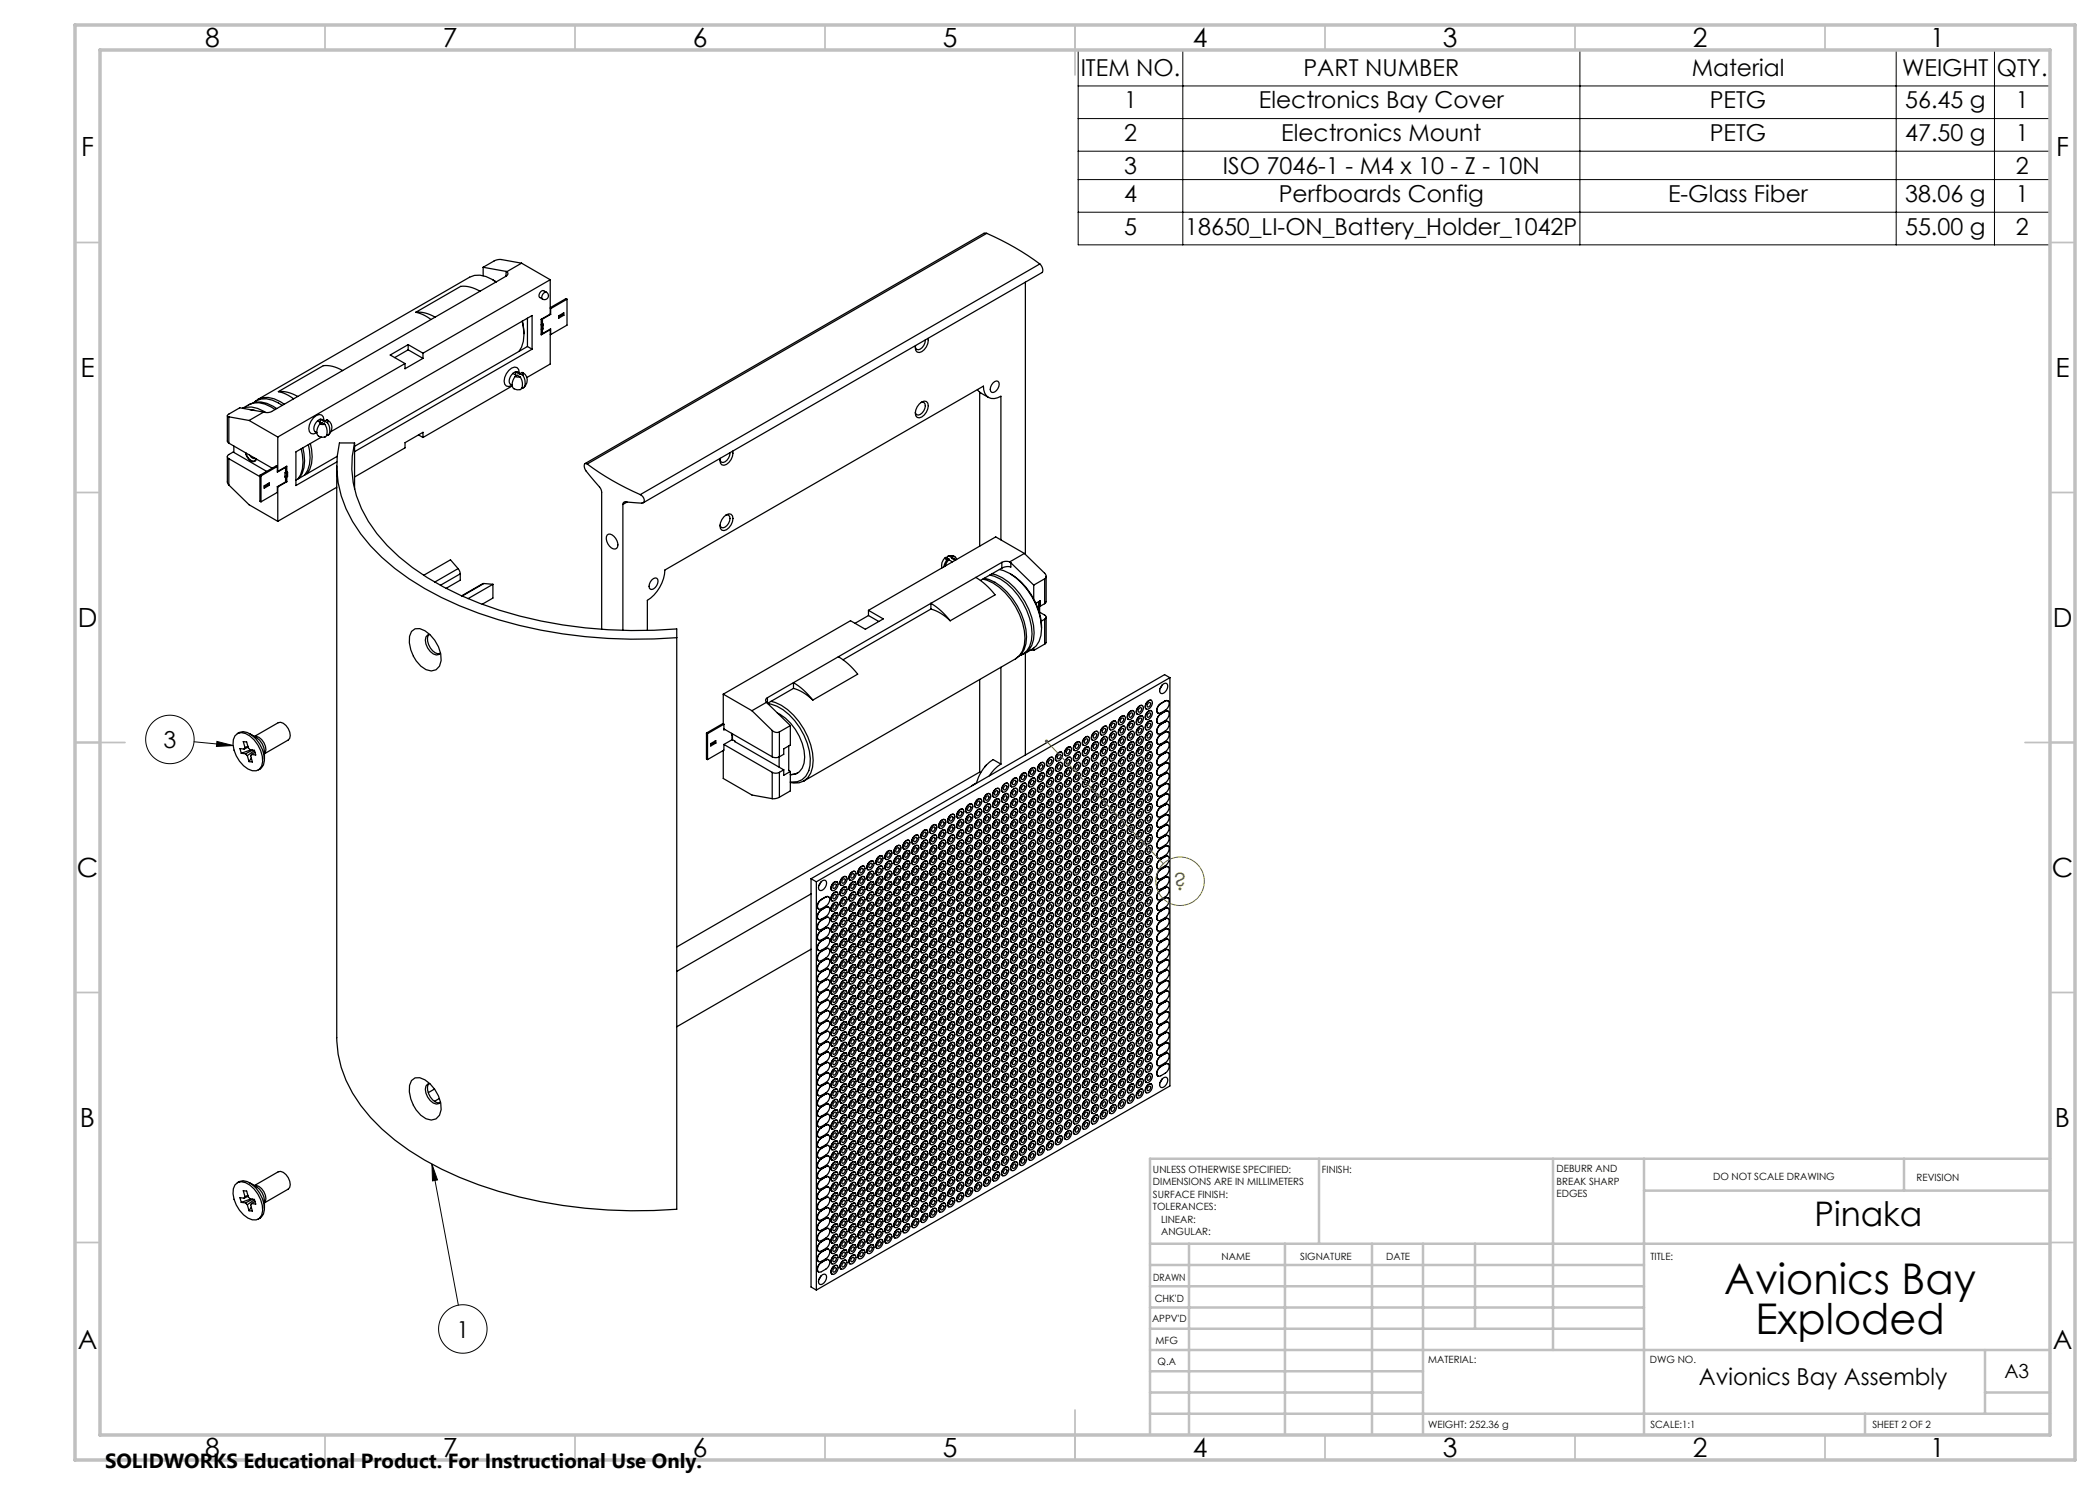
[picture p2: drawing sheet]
<svg xmlns="http://www.w3.org/2000/svg" width="420mm" height="297mm" viewBox="0 0 420 297" stroke-linecap="round" stroke-linejoin="round" font-family="sans-serif">
<defs><g id="words">
<g font-size="8.5">
<text x="344.9" y="258.8">Avionics Bay</text>
<text x="351.1" y="266.9">Exploded</text>
</g>
<text font-size="6.8" x="362.9" y="245.2">Pinaka</text>
<g font-size="5.3">
<text x="41" y="9.5">8</text>
<text x="88.5" y="9.5">7</text>
<text x="138.5" y="9.5">6</text>
<text x="188.5" y="9.5">5</text>
<text x="238.5" y="9.5">4</text>
<text x="288.5" y="9.5">3</text>
<text x="338.5" y="9.5">2</text>
<text x="386" y="9.5">1</text>
<text x="16.2" y="31.2">F</text>
<text x="411.2" y="31.2">F</text>
<text x="16.1" y="75.5">E</text>
<text x="411.1" y="75.5">E</text>
<text x="15.5" y="125.5">D</text>
<text x="410.5" y="125.5">D</text>
<text x="15.4" y="175.5">C</text>
<text x="410.4" y="175.5">C</text>
<text x="16" y="225.5">B</text>
<text x="411" y="225.5">B</text>
<text x="15.5" y="269.7">A</text>
<text x="410.5" y="269.7">A</text>
<text x="41" y="291.5">8</text>
<text x="88.5" y="291.5">7</text>
<text x="138.5" y="291.5">6</text>
<text x="188.5" y="291.5">5</text>
<text x="238.5" y="291.5">4</text>
<text x="288.5" y="291.5">3</text>
<text x="338.5" y="291.5">2</text>
<text x="386" y="291.5">1</text>
</g>
<g font-size="4.7">
<text x="216.1" y="15.3">ITEM NO.</text>
<text x="260.7" y="15.3">PART NUMBER</text>
<text x="338.3" y="15.3">Material</text>
<text x="380.4" y="15.3">WEIGHT</text>
<text x="399.4" y="15.3">QTY.</text>
<text x="224.8" y="21.7">1</text>
<text x="251.8" y="21.7">Electronics Bay Cover</text>
<text x="341.9" y="21.7">PETG</text>
<text x="381" y="21.7">56.45 g</text>
<text x="403.2" y="21.7">1</text>
<text x="224.8" y="28.2">2</text>
<text x="256.2" y="28.2">Electronics Mount</text>
<text x="341.9" y="28.2">PETG</text>
<text x="381" y="28.2">47.50 g</text>
<text x="403.2" y="28.2">1</text>
<text x="224.8" y="34.8">3</text>
<text x="244.6" y="34.8">ISO 7046-1 - M4 x 10 - Z - 10N</text>
<text x="403.1" y="34.8">2</text>
<text x="224.8" y="40.4">4</text>
<text x="255.7" y="40.4">Perfboards Config</text>
<text x="333.6" y="40.4">E-Glass Fiber</text>
<text x="381" y="40.4">38.06 g</text>
<text x="403.1" y="40.4">1</text>
<text x="224.8" y="47">5</text>
<text x="237.1" y="47">18650_LI-ON_Battery_Holder_1042P</text>
<text x="381" y="47">55.00 g</text>
<text x="403.1" y="47">2</text>
<text x="32.7" y="149.6">3</text>
<text x="91.3" y="267.5">1</text>
<text x="339.8" y="277">Avionics Bay Assembly</text>
</g>
<text font-size="4.7" fill="#808000" x="234.6" y="178">?</text>
<text font-size="4.1" x="21" y="293.7">SOLIDWORKS Educational Product. For Instructional Use Only.</text>
<text font-size="3.9" x="400.9" y="275.5">A3</text>
<g font-size="2">
<text x="230.6" y="234.6">UNLESS OTHERWISE SPECIFIED:</text>
<text x="230.6" y="237.1">DIMENSIONS ARE IN MILLIMETERS</text>
<text x="230.6" y="239.6">SURFACE FINISH:</text>
<text x="264.4" y="234.6">FINISH:</text>
<text x="311.3" y="234.5">DEBURR AND</text>
<text x="311.3" y="237">BREAK SHARP</text>
<text x="311.3" y="239.5">EDGES</text>
<text x="342.6" y="236">DO NOT SCALE DRAWING</text>
<text x="383.3" y="236.2">REVISION</text>
<text x="230.6" y="242.1">TOLERANCES:</text>
<text x="232.2" y="244.6">LINEAR:</text>
<text x="232.2" y="247.1">ANGULAR:</text>
<text x="244.3" y="252">NAME</text>
<text x="260" y="251.9">SIGNATURE</text>
<text x="277.2" y="251.9">DATE</text>
<text x="330.1" y="251.9">TITLE:</text>
<text x="230.6" y="256.1">DRAWN</text>
<text x="230.9" y="260.3">CHK'D</text>
<text x="230.4" y="264.4">APPV'D</text>
<text x="231.1" y="268.8">MFG</text>
<text x="231.5" y="273">Q.A</text>
<text x="285.6" y="272.5">MATERIAL:</text>
<text x="330" y="272.5">DWG NO.</text>
<text x="285.6" y="285.5">WEIGHT: 252.36 g</text>
<text x="330.1" y="285.6">SCALE:1:1</text>
<text x="374.5" y="285.6">SHEET 2 OF 2</text>
</g>
</g></defs>
<g fill="none" stroke="#000" stroke-width=".25">
<path d="M96 58.2a6.3 6.3 0 0 0-3.9-.9l-8.9 5.2M96.6 53.5v1.6M96.6 53.5l4.6 .8M98.6 56l.6 .4M99.2 56.4a5.9 5.9 0 0 0-4.3-1.3l-1 .3-42.3 24.5M101.2 54.3h.2M101.2 54.3l.1 .9M101.4 54.3a.53 .53 0 0 1-.2 .9l-14.2 8.2M104.3 52.6l-4.6-.7-.7 .2-2.4 1.4M104.3 52.6l-2.9 1.7M104.3 52.6l5.7 3.3M109.3 58.5a.79 .79 0 0 1 .3 1 .79 .79 0 0 1-1.1 .3"/>
<path d="M109.3 58.5l-.6-.4a.91 .91 0 0 0-.7 1.4l.5 .3M109.3 58.5a.91 .91 0 0 0-.8 1.3M110 55.9l-25.4 14.7M110 55.9v6.9M113.4 59.8l-3.3 1.9M113.4 59.8v5.2l-3.3 1.9M113.4 59.8l-.2-.1-3.2 1.8M197.4 46.7a53.6 53.6 0 0 1 10.6 6.1M197.4 46.7h-.6l-79.8 46M197.4 46.7l-80 46.1M205.1 56.4v54.5M208 52.8l.5 .8 .1 .6-.2 .3-79.8 46.1"/>
<path d="M208 52.8l-79.9 46.1M51.6 79.9l-.9 .7M51.6 79.9a4.8 4.8 0 0 1 5.3 .9M55.7 78.3a6.3 6.3 0 0 1 3.8 1M55.7 78.3l1.4 .5 1.6 1M59.5 79.3l-5.2 3a2.02 2.02 0 0 1-1.5 .1M68.5 74.1a6.3 6.3 0 0 0-3.8-1l-9 5.2M81 72.7l-25.4 14.7M81.6 68.9l-3.6 2.1 3 1.7M81.6 68.9l3 1.7M81.6 70l-2.7 1.5M81.6 70l3 1.7"/>
<path d="M81.6 68.9v1.1M83.2 62.5a6.3 6.3 0 0 1 3.8 .9M83.2 62.5l1.4 .4 1.6 1M84.6 71.7l-3.6 2v-1M84.6 70.6v1.1M87 63.4l-27.5 15.9M102.4 77.2l-17.8 10.3M102.6 74.7a1.62 1.62 0 0 0-.5 2.2l.3 .2M102.6 74.7l.7 .4M103 75.3a1.73 1.73 0 0 0-.2 2.4l.6 .3 .7-.1M103 75.3l1 .1M103 75.3l.5-.3 .5 .4"/>
<path d="M103.1 74.4l-.5 .3M103.1 74.4h.5M103.1 74.4v.6M103.1 74.4l.9 .5v-.2l.4-.2M103.5 74.4l1.1 .7M103.8 74.6l-.1-.7-.3-.4a1.88 1.88 0 0 0-2.1 1.2 1.88 1.88 0 0 0 0 2.5l.5 .1 .6-.2M104 75.4l.1 .2a1.97 1.97 0 0 1 0 2.3h-.1M104.4 74.5l.2 .2v.4M104.4 74.5l.2 .1M104.4 64.2a7.4 7.4 0 0 1-.6 6.1M104.5 64.2l.3 2.5M104.6 75.1v.1a2.09 2.09 0 0 1 .1 2.4l-.3-.1"/>
<path d="M104.6 74.6a1.81 1.81 0 0 1 .1 3M105.5 63.6v5.7M105.5 69.3l-34.6 20M105.5 69.3l.9 .5M106.4 69.8v-6.7l-40.2 23.2M106.4 69.8l-35.5 20.5M108.2 65l.2 .1M108.2 65.8l.2 .1M108.4 65.1v.8M108.4 64.9l.2 .1-.2 .1M108.5 63.8l-.3 .1M108.5 64.8l-.3 .1"/>
<path d="M108.5 66.7l-.3 .1M108.5 64.8h.1v1l-.2 .1M108.5 63.8v1M108.5 65.9v.8M108.5 66.7l1.6-.9v1.1M110 65.9h.1M110 62.8l.1 .1M110 66.9h.1M110 61.7h.1M110 65.9v6.9l-4.6 2.7M110 62.8l-1.8 1.1v3.1l1.8-1.1M110.1 62.9l-1.6 .9"/>
<path d="M110.1 61.7v1.2M111.8 63.2l1-.6v.4l-1 .6zM112.6 62.9l.2 .1M112.6 62.9l-.8 .5M112.6 62.7v.2M185.1 68a2.04 2.04 0 0 1-1.4 1.9h-.3l-.3-.5M185.6 67.7a2.58 2.58 0 0 1-1.7 2.8 .94 .94 0 0 1-.8-1.4M195.5 77.9l.7 .7 1.5 .9M195.9 78.5v30.7M198.6 76.6l.7-.4 .3 .1a1.47 1.47 0 0 1-1.3 2.2 1.27 1.27 0 0 1 .3-1.9zM45.5 83.2v5l.3 .4M45.5 91.3v5.2l.3 .5"/>
<path d="M45.8 88.6l8.6 5M45.8 83.4v5.2M45.8 83.4l4 .7M45.8 91.7a.44 .44 0 0 1-.3-.4 .44 .44 0 0 1 .3-.4l.8-.5 6.7 3.9M45.8 91.7l6.2 3.6M45.8 91.7v5.3M45.8 97l4 4 5.8 3.3M46.8 89.2v1.3M48.5 81.7a4.8 4.8 0 0 1 4.7 .8M49.1 90.6a2.09 2.09 0 0 0 1.6 1.7 .56 .56 0 0 0 .6-.5M49.2 90.6a1.71 1.71 0 0 0 1.7 1.6l.3-.4M49.7 81a4.8 4.8 0 0 1 5.3 .9"/>
<path d="M49.7 81l-1.2 .7M49.8 84.1l5.8 3.3M49.9 91a.92 .92 0 0 0 1.1 .7M50 81.9l1 .2M50.9 80.4a4.6 4.6 0 0 1 5.5 .7M51 80.5a5.2 5.2 0 0 1 4.3 1.2M51.2 91.7l-.1 .2M51.3 80.4l-1.5 .5M52 95.1l.2 .1M52 95.1v5.1l.2 .2M52.2 95.2v5.2M52.8 82.4l-4.8-.8-2.4 1.3-.1 .3 .3 .2"/>
<path d="M52.8 82.4l-3 1.7M52.8 97.2l1-.6v.5l-1 .5zM53.6 96.9l.2 .2M53.6 96.9l-.8 .5M53.6 96.7v.2M55.5 93.3l-.2-.1-3.3 1.9M55.5 97.3l.1 .1M55.5 93.3l-3.3 1.9M55.5 93.3v1.1l1.6-.9M55.5 97.3v1.2l-3.3 1.9M55.5 94.2l.1 .1M55.6 87.4v6.9"/>
<path d="M55.6 94.3l1.8-1.1v1.2M55.6 97.4v6.9M57 95.3l.3 .1M57.1 94.5l-.1 .9h.1M57.1 93.5v1M57.1 95.4v1M57.1 96.4l-1.6 .9M57.1 94.5l.2 .1M57.2 95.3l-.1 .1M57.2 93.3l-.1 .2M57.2 96.3h.2M57.2 93.3l-.1 1.2"/>
<path d="M57.2 94.3l.3 .2M57.2 96.2l-.1 .2M57.2 95.4v.8M57.3 94.6v.8M57.4 95.4v.9M57.4 96.3l-1.8 1.1M57.5 94.5l-.2 .1M57.5 94.5v.8l-.2 .1M59.9 95.5l-.1 .2M60.2 89.8a7.4 7.4 0 0 1-.6 6M60.6 89.6a6.5 6.5 0 0 1-.8 6.1M61.7 88.9a6.5 6.5 0 0 1-.8 6.1"/>
<path d="M62.1 88.7a7.4 7.4 0 0 1-.7 6M63.5 84.2l.8 .4M64 84.8a1.73 1.73 0 0 0-.3 2.4l.7 .3 .6-.1M64 84.8l1 .1M64 84.8l.4-.3 .6 .4M64 83.9l-.5 .3M64 83.9h.3l.7 .3M64 83.9v.6M64 83.9l.9 .5v-.2M64.3 87.4l-5.1 3v6.7l8.2-4.7M64.8 84.1l-.1-.7-.4-.4a1.88 1.88 0 0 0-2.1 1.2 1.88 1.88 0 0 0 0 2.5l.5 .1 .7-.3a1.02 1.02 0 0 1-.4-1.6l.5-.7M64.9 84.2l.6 .3"/>
<path d="M65 84.9l.1 .1a1.97 1.97 0 0 1-.1 2.4M65.3 84a1.74 1.74 0 0 1 .4 3M65.3 84l.3 .2-.1 .3M65.3 84l-.4 .2M65.5 84.5l.1 .1a2.09 2.09 0 0 1 0 2.5l-.3-.1M67.3 97.5l-11.7 6.8M67.4 91.3l-8.2 4.7M70.9 88.6h-3a21.6 21.6 0 0 0 4.2 18.2 44.1 44.1 0 0 0 16.2 12.7 91.2 91.2 0 0 0 42.5 8.3l4.5-.3M70.9 88.6a20.6 20.6 0 0 0 4.5 18.1 44.2 44.2 0 0 0 16.8 12.4 89.7 89.7 0 0 0 43.1 6.7v116.1a95.3 95.3 0 0 1-43.4-6.4 49.9 49.9 0 0 1-17.8-12 24 24 0 0 1-6.8-16v-114.3M70.9 88.6v9.2M83.7 87l.9 .5M84.6 87.5v-1l-3.6 2v1.1l-10.1 5.8"/>
<path d="M117.4 92.8l-.4-.1-.1 .6a3.5 3.5 0 0 0 1.2 2l.9 1a4 4 0 0 1 1.3 1.8v27.8M117.4 92.8a53.6 53.6 0 0 0 10.7 6.1M128.1 98.9l.5 .4a.71 .71 0 0 1 .3 .8 .71 .71 0 0 1-.6 .5l-3.2-.2a.45 .45 0 0 0-.5 .5M146 90.5a2.04 2.04 0 0 1-1.4 2l-.3-.1-.3-.5M146.5 90.2a2.58 2.58 0 0 1-1.7 2.9 .94 .94 0 0 1-.8-1.4M183.9 80.8l1-.6 .4 .1a1.62 1.62 0 0 1 0 2.1 1.62 1.62 0 0 1-1.9 1.1 1.62 1.62 0 0 1 0-2.1zM184.2 80.5h.6a1.64 1.64 0 0 1-1.4 2.5l-.3-.5M91.6 113.7l.4 1.1M91.6 113.7l-1.5-1.7-5.4 3.1M91.6 113.7l-4.7 2.7M92 114.8v1.2l-2.8 1.7M92 114.8l-3.9 2.3"/>
<path d="M96.8 116.7l-4.5 2.5M96.8 116.7l1.8 .2M96.8 116.7l-4.4 2.5M98.6 116.9l-5 2.8M98.6 116.9v2.7l-2.2 1.3M121.4 107a.93 .93 0 0 1 1.4 .3 1.85 1.85 0 0 1 .5 2.4 1.58 1.58 0 0 1-1.9-1.4l-.1-.5zM124.6 100.9v25.2M125.4 100.4l-.8 .5M130.4 116l.7-.4h.2a1.47 1.47 0 0 1-1.2 2.2 1.27 1.27 0 0 1 .3-1.8zM144.8 103.3l.5-.4 .5-.1 .4 .1a1.62 1.62 0 0 1 0 2.1 1.62 1.62 0 0 1-1.8 1 1.62 1.62 0 0 1 0-2.1zM145.1 103h.6a1.64 1.64 0 0 1-1.4 2.5l-.3-.5M189 111.5a1.93 1.93 0 0 0-.6 2.1"/>
<path d="M189.2 111.5l-.1 .3 .2 .2M189.2 111.5l-.2 .1M189.2 111.5l.6 .3M189.3 112l-.5 1.4M189.7 111.2l.6-.1 .7 .2M189.7 111.2l-.3 .4M189.7 111.2l1 .1M189.7 111.2l.6 .3M189.8 112l-.6 .7-.1 .5M189.8 112l.7 .4M189.8 111.8l-.5 .2M189.8 111.8v.2"/>
<path d="M190.3 111.7l.3-.1 .6 .4M190.3 111.5v.2M190.3 111.7l.7 .4M190.7 111.3l.5 .2 .1 .4M190.7 111.3l-.4 .2M195.2 115.5a13.8 13.8 0 0 1 3.8 3.5l-9 5.2M195.2 115.5l-27.5 15.8M196.6 115.8a10.8 10.8 0 0 1 6.5 5.6 10.5 10.5 0 0 1 1.4 8.8l-.6 .9-.8 .7-42.3 24.4M196.9 115.7a10.6 10.6 0 0 1 6.6 5.5 10.4 10.4 0 0 1 1.3 8.7l-.6 1M198 115a10.6 10.6 0 0 1 6.6 5.5 10.4 10.4 0 0 1 1.3 8.8l-.6 .9-1.1 .8M198.4 114.8a10.8 10.8 0 0 1 6.6 5.5 10.5 10.5 0 0 1 1.3 8.8l-.5 .9-.8 .7-1 .4M199.9 113.9a10.8 10.8 0 0 1 6.5 5.5 10.5 10.5 0 0 1 1.4 8.8 5.8 5.8 0 0 1-2.8 2.5"/>
<path d="M200.2 108v-28.8a2.13 2.13 0 0 1-2.5 .3 2.13 2.13 0 0 1-1-2.3l-63.7 36.8a7.7 7.7 0 0 1-3.5 6.1v6M200.4 112.5l-5.2 3M200.4 113.6l-4.3 2.5M200.4 112.5v1.1M201.9 112.4a2.02 2.02 0 0 0-1.5 .1M201.9 112.4l.3 .2M202.1 114.8a13.3 13.3 0 0 1 6.2 10.7M202.2 112.6v.8l-.8-.1-1 .3M202.2 112.6l4.5 4.4M204.9 110.7l4 3.9a.67 .67 0 0 1 0 1.2M204.9 110.7l-5.8-3.3-25.4 14.7M204.9 110.7l-3 1.7"/>
<path d="M206.7 117v2.8M208.9 115.8l-2.2 1.2M208.9 115.8v4.9M209.2 115.3v5l-.3 .4M82.3 126.3l.7-.5a4.2 4.2 0 0 1 4 2.3 5.4 5.4 0 0 1 .9 5.1l-.7 .8-.9 .2a4.9 4.9 0 0 1-3.6-3 5.4 5.4 0 0 1-.4-4.9zM85.8 127a2.79 2.79 0 0 0 1.3 3.6l.8 .1M86 126.9l-.5 .1a1.98 1.98 0 0 0 0 2.6 1.98 1.98 0 0 0 2.3 1.3l.3-.3M144.7 138.8v6M144.7 138.8l5.7 3.3M153.5 139.5a.53 .53 0 0 0-.2 1M153.5 139.5v1.2M158.7 137.7a9 9 0 0 1 3.9 2.3"/>
<path d="M158.7 137.7v-1.2a13.8 13.8 0 0 1 3.9 3.5M158.7 137.7l-5.2 3M167.7 131.3a13.8 13.8 0 0 1 3.8 3.5l-8.9 5.2M167.7 131.3l-14.2 8.2M173.7 122.1l3 1.7-3.6 2.1-3-1.8-25.4 14.7M173.7 123.1l2.1 1.2M173.7 123.1l-2.7 1.6M173.7 122.1v1M186.2 121.8a9 9 0 0 1 3.8 2.4M186.2 121.8v-1.1a13.8 13.8 0 0 1 3.8 3.5M186.2 121.8l-17.6 10.2M195.9 135.9v18.5"/>
<path d="M200.2 133.5v19.3M204.3 130.7l-1.2 1.1M205.1 130.6v20.4M206.2 130l.5 .1M206.7 129.6v.5M207.2 120.7l.9-.6v1.1M207.7 120.3v1.7M207.9 122.4l1 .6a.44 .44 0 0 1 .3 .4 .44 .44 0 0 1-.3 .4M207.9 120.2v2.5M207.9 121.2h.2M208.9 123.8v5M208.9 120.7l-.8 .5"/>
<path d="M208.9 128.8l-2.2 1.3M208.9 123.8l-.7 .4M209.2 123.4v5.1l-.3 .3M232.4 137l.3-.3h.6a1.33 1.33 0 0 1-1.1 2 1.15 1.15 0 0 1 .2-1.7zM232.4 137l-.4 .8M234 135.5l-1.1-.6-70.7 40.8M234 135.5l-70.7 40.9M234 135.5v81.7l-70.7 40.8M47 147.2a2.01 2.01 0 0 1 3 0 6 6 0 0 1 2.3 6 1.75 1.75 0 0 1-2.7 .6 6.3 6.3 0 0 1-2.9-5.9zM47.5 146.7a2.17 2.17 0 0 1 2.9 .3 6 6 0 0 1 2.3 6l-.4 .6-.6 .4M48.3 150.7l.8 .1M48.8 149.8l-.8-.1 .3 1"/>
<path d="M49 149.5l-.3-1.2 .6 .1 .4 1.2 .3 .4 .9 .1 .2 .9-.8-.1M49 149.5l-.2 .3M49.1 150.8l.4 .3M49.5 151.1l.3 1.2M49.6 149.2l-.6 .3M49.6 149.4l-.8 .4M49.9 146.7a4.4 4.4 0 0 1 3 5.2M50.2 150l-1.9 .7M50.3 151.6l-.5 .7M50.3 150.9l-.2 .3 .4 1.2-.7-.1M50.5 150l-1.4 .8M50.9 147.3l4.7-2.8a1.26 1.26 0 0 1 1.6 .6 2.66 2.66 0 0 1 .7 2.6l-.3 .3-4.7 2.7a2.47 2.47 0 0 0-2-3.4z"/>
<path d="M50.9 150.1l-1.4 1M51 150.4l-.7 .5M141.3 146.6v5.2l.2 .1M141.3 146.6l.2 .1M141.5 146.7v5.2M142.1 148.7l1.1-.6v.5l-1.1 .6zM142.9 148.5l.3 .1M142.9 148.5l-.8 .5M142.9 148.3v.2M144.7 150.1v5.6l5.7 3.3 4 .7M144.8 144.8l-.2-.1-3.3 1.9M144.8 144.8v1.2l.2-.1"/>
<path d="M144.8 148.9v1.1l-3.3 1.9M144.8 144.8l-3.3 1.9M144.8 145.8l9.6 5.6M144.8 148.9l9.6 5.6M146.3 146.8l.2 .1M146.3 146.7v.3l.1-.1M146.4 147.9h.1M146.4 147.9l-1.6 1M146.4 146.9v1M146.5 146.9h-.1M146.5 146.9h.1M146.5 147.9l.5 .4"/>
<path d="M146.5 146.9v1M147 148.3l9.7 5.7M147 148.3h.1M150.4 142.1l4 4M153.3 140.5l.2 .2M153.3 140.5l-2.9 1.6M153.5 140.7l4.6 4.4M153.6 140.7a7.9 7.9 0 0 1 5.3 3.4 12.6 12.6 0 0 1 3.1 9 3.4 3.4 0 0 1-3.9 3.3M154.2 140.3a10.8 10.8 0 0 1 6.6 5.5 10.5 10.5 0 0 1 1.3 8.8l-.5 .9-.8 .7M154.4 154.5a1.59 1.59 0 0 0 1.5 0M154.4 154.5v5.2M154.4 146.1a1.29 1.29 0 0 0 1.5 .3"/>
<path d="M154.4 151.4a1.59 1.59 0 0 0 1.5 0M154.4 146.1v5.3M155.5 142.6a10.4 10.4 0 0 1 5.3 10 2.64 2.64 0 0 1-2.7 2.4M155.8 151.4v2M155.9 159.4l-.8 .3h-.7M155.9 154.5v4.9M155.9 146.4v5M156.7 154v1.1l1.4-.8M156.7 154l-.8 .5M157.7 149.2v4.9l.4 .2M158.1 154.3v3.9l-2.2 1.2M158.1 145.1l-2.2 1.3"/>
<path d="M158.1 145.1v3.9l-1.4 .8v1.1l-.8 .5M159.6 154.6l-1.5 .3M160.8 156.2l-1 .4-1.7-.1M195.3 156.6l-1 .5M195.9 154.4l.3 .1M195.9 154.4l-60.6 35M196.1 159.8a1.12 1.12 0 0 0-1 .5 1.12 1.12 0 0 0 0 1.2M197.2 159l.2-.2 .5-.1a1.15 1.15 0 0 1-1 1.8 1 1 0 0 1 .3-1.5zM197.3 153l-.3 .4M197.3 159.3l.3-.1a.47 .47 0 0 1 .1 .6 .47 .47 0 0 1-.6 .2zM197.9 158.7a1.12 1.12 0 0 0-1 .6 1.12 1.12 0 0 0 0 1.2M199 158l.2-.2 .5-.1a1.15 1.15 0 0 1-1 1.7 1 1 0 0 1 .3-1.4z"/>
<path d="M199.1 158.3l.3-.2a.47 .47 0 0 1 .1 .6 .47 .47 0 0 1-.6 .2zM199.7 157.7a1.12 1.12 0 0 0-1 .6 1.12 1.12 0 0 0 0 1.1M199.7 159.8a1.12 1.12 0 0 0-1 .5 1.12 1.12 0 0 0 0 1.2M200.2 152.8a7.1 7.1 0 0 0-2.3 2.4M200.2 152.8l-1.6-.9a7.8 7.8 0 0 0-3.3 4.7M200.8 156.9l.5-.3 .2 .1a1.15 1.15 0 0 1-1 1.7 1 1 0 0 1 .3-1.5zM200.8 159l.2-.2 .5-.1a1.15 1.15 0 0 1-1 1.8 1 1 0 0 1 .3-1.5zM200.9 157.2l.3-.1a.47 .47 0 0 1 .1 .6 .47 .47 0 0 1-.6 .2zM200.9 159.3l.3-.1a.47 .47 0 0 1 .1 .6 .47 .47 0 0 1-.6 .2zM201.5 156.7a1.12 1.12 0 0 0-1 .5 1.12 1.12 0 0 0 0 1.2M201.5 158.7a1.12 1.12 0 0 0-1 .6 1.12 1.12 0 0 0 0 1.2M202.6 155.9l.5-.3h.2a1.15 1.15 0 0 1-1 1.8 1 1 0 0 1 .3-1.5z"/>
<path d="M202.6 158l.2-.2 .5-.1a1.15 1.15 0 0 1-1 1.7 1 1 0 0 1 .3-1.4zM202.7 156.2l.3-.2a.47 .47 0 0 1 .1 .6 .47 .47 0 0 1-.6 .2zM202.7 158.3l.3-.2a.47 .47 0 0 1 .1 .6 .47 .47 0 0 1-.6 .2zM203.3 155.6a1.12 1.12 0 0 0-1 .6 1.12 1.12 0 0 0 0 1.2M203.3 157.7a1.12 1.12 0 0 0-1 .6 1.12 1.12 0 0 0 0 1.1M203.3 159.8a1.12 1.12 0 0 0-1 .5 1.12 1.12 0 0 0 0 1.2M204.4 154.9l.5-.3h.2a1.15 1.15 0 0 1-1 1.7 1 1 0 0 1 .3-1.4zM204.4 156.9l.5-.3 .2 .1a1.15 1.15 0 0 1-1 1.7 1 1 0 0 1 .3-1.5zM204.4 159l.2-.2 .5-.1a1.15 1.15 0 0 1-1 1.8 1 1 0 0 1 .3-1.5zM204.5 155.2l.3-.2a.47 .47 0 0 1 .1 .6 .47 .47 0 0 1-.6 .2zM204.5 157.2l.3-.1a.47 .47 0 0 1 .1 .6 .47 .47 0 0 1-.6 .2zM204.5 159.3l.3-.1a.47 .47 0 0 1 .1 .6 .47 .47 0 0 1-.6 .2z"/>
<path d="M205.1 154.6a1.12 1.12 0 0 0-1 .6 1.12 1.12 0 0 0 0 1.1M205.1 156.7a1.12 1.12 0 0 0-1 .5 1.12 1.12 0 0 0 0 1.2M205.1 158.7a1.12 1.12 0 0 0-1 .6 1.12 1.12 0 0 0 0 1.2M205.9 157.3v.1M206.2 153.8l.5-.3 .2 .1a1.15 1.15 0 0 1-1 1.7 1 1 0 0 1 .3-1.5zM206.2 155.9l.5-.3h.2a1.15 1.15 0 0 1-1 1.8 1 1 0 0 1 .3-1.5zM206.2 158l.5-.3h.2a1.15 1.15 0 0 1-1 1.7 1 1 0 0 1 .3-1.4zM206.3 154.1l.3-.1a.47 .47 0 0 1 .1 .6 .47 .47 0 0 1-.6 .2zM206.3 156.2l.3-.2a.47 .47 0 0 1 .1 .6 .47 .47 0 0 1-.6 .2zM206.3 158.3l.3-.2a.47 .47 0 0 1 .1 .6 .47 .47 0 0 1-.6 .2zM206.9 153.5a1.14 1.14 0 0 0-1 1.8M206.9 157.7a1.14 1.14 0 0 0-1 1.7"/>
<path d="M206.9 157.7h.1M206.9 153.5v.1M206.9 155.6a1.11 1.11 0 0 0-1 .6 1.11 1.11 0 0 0 0 1.1M206.9 159.8a1.11 1.11 0 0 0-1 .5 1.11 1.11 0 0 0 0 1.2M207.7 158.4h.1M207.7 154.2v.1M208 152.8l.5-.3h.2a1.15 1.15 0 0 1-1 1.8 1 1 0 0 1 .3-1.5zM208 154.9l.5-.3h.2a1.15 1.15 0 0 1-1 1.7 1 1 0 0 1 .3-1.4zM208 156.9l.5-.3 .2 .1a1.15 1.15 0 0 1-1 1.7 1 1 0 0 1 .3-1.5zM208 159l.5-.3h.2a1.15 1.15 0 0 1-1 1.8 1 1 0 0 1 .3-1.5zM208.1 153.1l.3-.2a.47 .47 0 0 1 .1 .6 .47 .47 0 0 1-.6 .2zM208.1 155.2l.3-.2a.47 .47 0 0 1 .1 .6 .47 .47 0 0 1-.6 .2z"/>
<path d="M208.1 157.2l.3-.1a.47 .47 0 0 1 .1 .6 .47 .47 0 0 1-.6 .2zM208.1 159.3l.3-.1a.47 .47 0 0 1 .1 .6 .47 .47 0 0 1-.6 .2zM208.7 154.6a1.14 1.14 0 0 0-1 1.7M208.7 156.7a1.15 1.15 0 0 0-1 1.7M208.7 158.7a1.14 1.14 0 0 0-1 1.8M208.7 154.6h.1M208.7 156.7h.1M208.7 158.7h.1M208.7 152.5a1.14 1.14 0 0 0-1 1.7M209.5 157.3v.1M209.5 153.2h.1M209.7 151.8l.3-.3h.5a1.15 1.15 0 0 1-1 1.7 1 1 0 0 1 .2-1.4z"/>
<path d="M209.7 153.8l.6-.3 .2 .1a1.15 1.15 0 0 1-1 1.7 1 1 0 0 1 .2-1.5zM209.7 155.9l.6-.3h.2a1.15 1.15 0 0 1-1 1.8 1 1 0 0 1 .2-1.5zM209.7 158l.6-.3h.2a1.15 1.15 0 0 1-1 1.7 1 1 0 0 1 .2-1.4zM209.9 152.1l.3-.2a.47 .47 0 0 1 .1 .6 .47 .47 0 0 1-.6 .2zM209.9 154.1l.3-.1a.47 .47 0 0 1 .1 .6 .47 .47 0 0 1-.6 .2zM209.9 156.2l.3-.2a.47 .47 0 0 1 .1 .6 .47 .47 0 0 1-.6 .2zM209.9 158.3l.3-.2a.47 .47 0 0 1 .1 .6 .47 .47 0 0 1-.6 .2zM210.5 153.5a1.11 1.11 0 0 0-1 .6 1.11 1.11 0 0 0 0 1.2M210.5 157.7a1.14 1.14 0 0 0-1 1.7M210.5 153.5v.1M210.5 157.7h.1M210.5 151.5a1.11 1.11 0 0 0-1 .5 1.11 1.11 0 0 0 0 1.2"/>
<path d="M210.5 155.6a1.11 1.11 0 0 0-1 .6 1.11 1.11 0 0 0 0 1.1M210.5 159.8a1.11 1.11 0 0 0-1 .5 1.11 1.11 0 0 0 0 1.2M211.3 158.4h.1M211.3 154.2v.1M211.5 150.7l.6-.3 .2 .1a1.15 1.15 0 0 1-1 1.7 1 1 0 0 1 .2-1.5zM211.5 152.8l.6-.3h.2a1.15 1.15 0 0 1-1 1.8 1 1 0 0 1 .2-1.5zM211.5 154.9l.6-.3h.2a1.15 1.15 0 0 1-1 1.7 1 1 0 0 1 .2-1.4zM211.5 156.9l.6-.3 .2 .1a1.15 1.15 0 0 1-1 1.7 1 1 0 0 1 .2-1.5zM211.5 159l.6-.3h.2a1.15 1.15 0 0 1-1 1.8 1 1 0 0 1 .2-1.5zM211.7 151l.2-.1a.47 .47 0 0 1 .2 .6 .47 .47 0 0 1-.6 .2zM211.7 153.1l.2-.2a.47 .47 0 0 1 .2 .6 .47 .47 0 0 1-.6 .2zM211.7 155.2l.2-.2a.47 .47 0 0 1 .2 .6 .47 .47 0 0 1-.6 .2z"/>
<path d="M211.7 157.2l.2-.1a.47 .47 0 0 1 .2 .6 .47 .47 0 0 1-.6 .2zM211.7 159.3l.2-.1a.47 .47 0 0 1 .2 .6 .47 .47 0 0 1-.6 .2zM212.3 150.4a1.14 1.14 0 0 0-1 1.8M212.3 154.6a1.14 1.14 0 0 0-1 1.7M212.3 156.7a1.15 1.15 0 0 0-1 1.7M212.3 158.7a1.14 1.14 0 0 0-1 1.8M212.3 158.7h.1M212.3 156.7h.1M212.3 150.4v.1M212.3 154.6h.1M212.3 152.5a1.14 1.14 0 0 0-1 1.7M213.3 149.7l.6-.3h.2a1.15 1.15 0 0 1-1 1.7 1 1 0 0 1 .2-1.4z"/>
<path d="M213.3 151.8l.6-.4 .2 .1a1.15 1.15 0 0 1-1 1.7 1 1 0 0 1 .2-1.4zM213.3 153.8l.6-.3 .2 .1a1.15 1.15 0 0 1-1 1.7 1 1 0 0 1 .2-1.5zM213.3 155.9l.6-.3h.2a1.15 1.15 0 0 1-1 1.8 1 1 0 0 1 .2-1.5zM213.3 158l.6-.3h.2a1.15 1.15 0 0 1-1 1.7 1 1 0 0 1 .2-1.4zM213.5 150l.2-.2a.47 .47 0 0 1 .2 .6 .47 .47 0 0 1-.6 .2zM213.5 152.1l.2-.2a.47 .47 0 0 1 .2 .6 .47 .47 0 0 1-.6 .2zM213.5 154.1l.2-.1a.47 .47 0 0 1 .2 .6 .47 .47 0 0 1-.6 .2zM213.5 156.2l.2-.2a.47 .47 0 0 1 .2 .6 .47 .47 0 0 1-.6 .2zM213.5 158.3l.2-.2a.47 .47 0 0 1 .2 .6 .47 .47 0 0 1-.6 .2zM214.1 149.4a1.12 1.12 0 0 0-1 .6 1.12 1.12 0 0 0 0 1.1M214.1 151.5a1.12 1.12 0 0 0-1 .5 1.12 1.12 0 0 0 0 1.2M214.1 153.6a1.12 1.12 0 0 0-1 .5 1.12 1.12 0 0 0 0 1.2"/>
<path d="M214.1 155.6a1.12 1.12 0 0 0-1 .6 1.12 1.12 0 0 0 0 1.2M214.1 157.7a1.12 1.12 0 0 0-1 .6 1.12 1.12 0 0 0 0 1.1M214.1 159.8a1.12 1.12 0 0 0-1 .5 1.12 1.12 0 0 0 0 1.2M215.1 148.6l.6-.3 .2 .1a1.15 1.15 0 0 1-1 1.7 1 1 0 0 1 .2-1.5zM215.1 150.7l.6-.3 .2 .1a1.15 1.15 0 0 1-1 1.7 1 1 0 0 1 .2-1.5zM215.1 152.8l.6-.3h.2a1.15 1.15 0 0 1-1 1.8 1 1 0 0 1 .2-1.5zM215.1 154.9l.6-.3h.2a1.15 1.15 0 0 1-1 1.7 1 1 0 0 1 .2-1.4zM215.1 156.9l.6-.3 .2 .1a1.15 1.15 0 0 1-1 1.7 1 1 0 0 1 .2-1.5zM215.1 159l.6-.3h.2a1.15 1.15 0 0 1-1 1.8 1 1 0 0 1 .2-1.5zM215.3 148.9l.2-.1a.47 .47 0 0 1 .2 .6 .47 .47 0 0 1-.6 .2zM215.3 151l.2-.1a.47 .47 0 0 1 .2 .6 .47 .47 0 0 1-.6 .2zM215.3 153.1l.2-.2a.47 .47 0 0 1 .2 .6 .47 .47 0 0 1-.6 .2z"/>
<path d="M215.3 155.2l.2-.2a.47 .47 0 0 1 .2 .6 .47 .47 0 0 1-.6 .2zM215.3 157.2l.2-.1a.47 .47 0 0 1 .2 .6 .47 .47 0 0 1-.6 .2zM215.3 159.3l.2-.1a.47 .47 0 0 1 .2 .6 .47 .47 0 0 1-.6 .2zM215.9 148.4a1.12 1.12 0 0 0-1 .5 1.12 1.12 0 0 0 0 1.2M215.9 150.5a1.12 1.12 0 0 0-1 .5 1.12 1.12 0 0 0 0 1.2M215.9 152.5a1.12 1.12 0 0 0-1 .6 1.12 1.12 0 0 0 0 1.2M215.9 154.6a1.12 1.12 0 0 0-1 .6 1.12 1.12 0 0 0 0 1.1M215.9 156.7a1.12 1.12 0 0 0-1 .5 1.12 1.12 0 0 0 0 1.2M215.9 158.7a1.12 1.12 0 0 0-1 .6 1.12 1.12 0 0 0 0 1.2M216.9 147.6l.6-.3h.2a1.15 1.15 0 0 1-1 1.8 1 1 0 0 1 .2-1.5zM216.9 149.7l.6-.3h.2a1.15 1.15 0 0 1-1 1.7 1 1 0 0 1 .2-1.4zM216.9 151.8l.6-.4 .2 .1a1.15 1.15 0 0 1-1 1.7 1 1 0 0 1 .2-1.4z"/>
<path d="M216.9 153.8l.6-.3 .2 .1a1.15 1.15 0 0 1-1 1.7 1 1 0 0 1 .2-1.5zM216.9 155.9l.6-.3h.2a1.15 1.15 0 0 1-1 1.8 1 1 0 0 1 .2-1.5zM216.9 158l.6-.3h.2a1.15 1.15 0 0 1-1 1.7 1 1 0 0 1 .2-1.4zM217.1 147.9l.2-.1a.47 .47 0 0 1 .2 .6 .47 .47 0 0 1-.6 .2zM217.1 150l.2-.2a.47 .47 0 0 1 .2 .6 .47 .47 0 0 1-.6 .2zM217.1 152.1l.2-.2a.47 .47 0 0 1 .2 .6 .47 .47 0 0 1-.6 .2zM217.1 154.1l.2-.1a.47 .47 0 0 1 .2 .6 .47 .47 0 0 1-.6 .2zM217.1 156.2l.2-.2a.47 .47 0 0 1 .2 .6 .47 .47 0 0 1-.6 .2zM217.1 158.3l.2-.2a.47 .47 0 0 1 .2 .6 .47 .47 0 0 1-.6 .2zM217.7 147.3a1.12 1.12 0 0 0-1 .6 1.12 1.12 0 0 0 0 1.2M217.7 149.4a1.12 1.12 0 0 0-1 .6 1.12 1.12 0 0 0 0 1.1M217.7 151.5a1.12 1.12 0 0 0-1 .5 1.12 1.12 0 0 0 0 1.2"/>
<path d="M217.7 153.6a1.12 1.12 0 0 0-1 .5 1.12 1.12 0 0 0 0 1.2M217.7 155.6a1.12 1.12 0 0 0-1 .6 1.12 1.12 0 0 0 0 1.2M217.7 157.7a1.12 1.12 0 0 0-1 .6 1.12 1.12 0 0 0 0 1.1M217.7 159.8a1.12 1.12 0 0 0-1 .5 1.12 1.12 0 0 0 0 1.2M218.7 146.6l.3-.2 .5-.1a1.15 1.15 0 0 1-1 1.7 1 1 0 0 1 .2-1.4zM218.7 148.6l.6-.3 .2 .1a1.15 1.15 0 0 1-1 1.7 1 1 0 0 1 .2-1.5zM218.7 150.7l.6-.3 .2 .1a1.15 1.15 0 0 1-1 1.7 1 1 0 0 1 .2-1.5zM218.7 152.8l.6-.3h.2a1.15 1.15 0 0 1-1 1.8 1 1 0 0 1 .2-1.5zM218.7 154.9l.6-.3h.2a1.15 1.15 0 0 1-1 1.7 1 1 0 0 1 .2-1.4zM218.7 156.9l.6-.3 .2 .1a1.15 1.15 0 0 1-1 1.7 1 1 0 0 1 .2-1.5zM218.7 159l.6-.3h.2a1.15 1.15 0 0 1-1 1.8 1 1 0 0 1 .2-1.5zM218.9 146.9l.2-.2a.47 .47 0 0 1 .1 .6 .47 .47 0 0 1-.5 .2z"/>
<path d="M218.9 148.9l.2-.1a.47 .47 0 0 1 .1 .6 .47 .47 0 0 1-.5 .2zM218.9 151l.2-.1a.47 .47 0 0 1 .1 .6 .47 .47 0 0 1-.5 .2zM218.9 153.1l.2-.2a.47 .47 0 0 1 .1 .6 .47 .47 0 0 1-.5 .2zM218.9 155.2l.2-.2a.47 .47 0 0 1 .1 .6 .47 .47 0 0 1-.5 .2zM218.9 157.2l.2-.1a.47 .47 0 0 1 .1 .6 .47 .47 0 0 1-.5 .2zM218.9 159.3l.2-.1a.47 .47 0 0 1 .1 .6 .47 .47 0 0 1-.5 .2zM219.5 146.3a1.12 1.12 0 0 0-1 .6 1.12 1.12 0 0 0 0 1.1M219.5 148.4a1.12 1.12 0 0 0-1 .5 1.12 1.12 0 0 0 0 1.2M219.5 150.5a1.12 1.12 0 0 0-1 .5 1.12 1.12 0 0 0 0 1.2M219.5 152.5a1.12 1.12 0 0 0-1 .6 1.12 1.12 0 0 0 0 1.2M219.5 154.6a1.12 1.12 0 0 0-1 .6 1.12 1.12 0 0 0 0 1.1M219.5 156.7a1.12 1.12 0 0 0-1 .5 1.12 1.12 0 0 0 0 1.2"/>
<path d="M219.5 158.7a1.12 1.12 0 0 0-1 .6 1.12 1.12 0 0 0 0 1.2M220.5 145.5l.3-.2h.5a1.15 1.15 0 0 1-1 1.7 1 1 0 0 1 .2-1.5zM220.5 147.6l.3-.2 .5-.1a1.15 1.15 0 0 1-1 1.8 1 1 0 0 1 .2-1.5zM220.5 149.7l.3-.2 .5-.1a1.15 1.15 0 0 1-1 1.7 1 1 0 0 1 .2-1.4zM220.5 151.8l.3-.3h.5a1.15 1.15 0 0 1-1 1.7 1 1 0 0 1 .2-1.4zM220.5 153.8l.3-.2h.5a1.15 1.15 0 0 1-1 1.7 1 1 0 0 1 .2-1.5zM220.5 155.9l.6-.3h.2a1.15 1.15 0 0 1-1 1.8 1 1 0 0 1 .2-1.5zM220.5 158l.6-.3h.2a1.15 1.15 0 0 1-1 1.7 1 1 0 0 1 .2-1.4zM220.7 145.8l.2-.1a.47 .47 0 0 1 .1 .6 .47 .47 0 0 1-.5 .2zM220.7 147.9l.2-.1a.47 .47 0 0 1 .1 .6 .47 .47 0 0 1-.5 .2zM220.7 150l.2-.2a.47 .47 0 0 1 .1 .6 .47 .47 0 0 1-.5 .2zM220.7 152.1l.2-.2a.47 .47 0 0 1 .1 .6 .47 .47 0 0 1-.5 .2z"/>
<path d="M220.7 154.1l.2-.1a.47 .47 0 0 1 .1 .6 .47 .47 0 0 1-.5 .2zM220.7 156.2l.2-.2a.47 .47 0 0 1 .1 .6 .47 .47 0 0 1-.5 .2zM220.7 158.3l.2-.2a.47 .47 0 0 1 .1 .6 .47 .47 0 0 1-.5 .2zM221.3 145.3a1.12 1.12 0 0 0-1 .5 1.12 1.12 0 0 0 0 1.2M221.3 147.3a1.12 1.12 0 0 0-1 .6 1.12 1.12 0 0 0 0 1.2M221.3 149.4a1.12 1.12 0 0 0-1 .6 1.12 1.12 0 0 0 0 1.1M221.3 151.5a1.12 1.12 0 0 0-1 .5 1.12 1.12 0 0 0 0 1.2M221.3 153.6a1.12 1.12 0 0 0-1 .5 1.12 1.12 0 0 0 0 1.2M221.3 155.6a1.12 1.12 0 0 0-1 .6 1.12 1.12 0 0 0 0 1.2M221.3 157.7a1.12 1.12 0 0 0-1 .6 1.12 1.12 0 0 0 0 1.1M221.3 159.8a1.12 1.12 0 0 0-1 .5 1.12 1.12 0 0 0 0 1.2M222.3 144.5l.3-.2 .5-.1a1.15 1.15 0 0 1-1 1.8 1 1 0 0 1 .2-1.5z"/>
<path d="M222.3 146.6l.3-.2 .5-.1a1.15 1.15 0 0 1-1 1.7 1 1 0 0 1 .2-1.4zM222.3 148.6l.3-.2h.5a1.15 1.15 0 0 1-1 1.7 1 1 0 0 1 .2-1.5zM222.3 150.7l.6-.3 .2 .1a1.15 1.15 0 0 1-1 1.7 1 1 0 0 1 .2-1.5zM222.3 152.8l.6-.3h.2a1.15 1.15 0 0 1-1 1.8 1 1 0 0 1 .2-1.5zM222.3 154.9l.6-.3h.2a1.15 1.15 0 0 1-1 1.7 1 1 0 0 1 .2-1.4zM222.3 156.9l.6-.3 .2 .1a1.15 1.15 0 0 1-1 1.7 1 1 0 0 1 .2-1.5zM222.3 159l.6-.3h.2a1.15 1.15 0 0 1-1 1.8 1 1 0 0 1 .2-1.5zM222.5 144.8l.2-.2a.47 .47 0 0 1 .1 .6 .47 .47 0 0 1-.5 .2zM222.5 146.9l.2-.2a.47 .47 0 0 1 .1 .6 .47 .47 0 0 1-.5 .2zM222.5 148.9l.2-.1a.47 .47 0 0 1 .1 .6 .47 .47 0 0 1-.5 .2zM222.5 151l.2-.1a.47 .47 0 0 1 .1 .6 .47 .47 0 0 1-.5 .2zM222.5 153.1l.2-.2a.47 .47 0 0 1 .1 .6 .47 .47 0 0 1-.5 .2z"/>
<path d="M222.5 155.2l.2-.2a.47 .47 0 0 1 .1 .6 .47 .47 0 0 1-.5 .2zM222.5 157.2l.2-.1a.47 .47 0 0 1 .1 .6 .47 .47 0 0 1-.5 .2zM222.5 159.3l.2-.1a.47 .47 0 0 1 .1 .6 .47 .47 0 0 1-.5 .2zM223.1 144.2a1.12 1.12 0 0 0-1 .6 1.12 1.12 0 0 0 0 1.2M223.1 146.3a1.12 1.12 0 0 0-1 .6 1.12 1.12 0 0 0 0 1.1M223.1 148.4a1.12 1.12 0 0 0-1 .5 1.12 1.12 0 0 0 0 1.2M223.1 150.5a1.12 1.12 0 0 0-1 .5 1.12 1.12 0 0 0 0 1.2M223.1 152.5a1.12 1.12 0 0 0-1 .6 1.12 1.12 0 0 0 0 1.2M223.1 154.6a1.12 1.12 0 0 0-1 .6 1.12 1.12 0 0 0 0 1.1M223.1 156.7a1.12 1.12 0 0 0-1 .5 1.12 1.12 0 0 0 0 1.2M223.1 158.7a1.12 1.12 0 0 0-1 .6 1.12 1.12 0 0 0 0 1.2M224.1 143.5l.3-.3h.5a1.15 1.15 0 0 1-1 1.7 1 1 0 0 1 .2-1.4z"/>
<path d="M224.1 145.5l.3-.2h.5a1.15 1.15 0 0 1-1 1.7 1 1 0 0 1 .2-1.5zM224.1 147.6l.3-.2 .5-.1a1.15 1.15 0 0 1-1 1.8 1 1 0 0 1 .2-1.5zM224.1 149.7l.3-.2 .5-.1a1.15 1.15 0 0 1-1 1.7 1 1 0 0 1 .2-1.4zM224.1 151.8l.6-.4 .2 .1a1.15 1.15 0 0 1-1 1.7 1 1 0 0 1 .2-1.4zM224.1 153.8l.6-.3 .2 .1a1.15 1.15 0 0 1-1 1.7 1 1 0 0 1 .2-1.5zM224.1 155.9l.6-.3h.2a1.15 1.15 0 0 1-1 1.8 1 1 0 0 1 .2-1.5zM224.1 158l.6-.3h.2a1.15 1.15 0 0 1-1 1.7 1 1 0 0 1 .2-1.4zM224.2 143.8l.3-.2a.47 .47 0 0 1 .1 .6 .47 .47 0 0 1-.5 .2zM224.2 145.8l.3-.1a.47 .47 0 0 1 .1 .6 .47 .47 0 0 1-.5 .2zM224.2 147.9l.3-.1a.47 .47 0 0 1 .1 .6 .47 .47 0 0 1-.5 .2zM224.2 150l.3-.2a.47 .47 0 0 1 .1 .6 .47 .47 0 0 1-.5 .2zM224.2 152.1l.3-.2a.47 .47 0 0 1 .1 .6 .47 .47 0 0 1-.5 .2z"/>
<path d="M224.2 154.1l.3-.1a.47 .47 0 0 1 .1 .6 .47 .47 0 0 1-.5 .2zM224.2 156.2l.3-.2a.47 .47 0 0 1 .1 .6 .47 .47 0 0 1-.5 .2zM224.2 158.3l.3-.2a.47 .47 0 0 1 .1 .6 .47 .47 0 0 1-.5 .2zM224.9 143.2a1.12 1.12 0 0 0-1.1 .6 1.12 1.12 0 0 0 .1 1.1M224.9 145.3a1.12 1.12 0 0 0-1.1 .5 1.12 1.12 0 0 0 .1 1.2M224.9 147.3a1.12 1.12 0 0 0-1.1 .6 1.12 1.12 0 0 0 .1 1.2M224.9 149.4a1.12 1.12 0 0 0-1.1 .6 1.12 1.12 0 0 0 .1 1.1M224.9 151.5a1.12 1.12 0 0 0-1.1 .5 1.12 1.12 0 0 0 .1 1.2M224.9 153.6a1.12 1.12 0 0 0-1.1 .5 1.12 1.12 0 0 0 .1 1.2M224.9 155.6a1.12 1.12 0 0 0-1.1 .6 1.12 1.12 0 0 0 .1 1.2M224.9 157.7a1.12 1.12 0 0 0-1.1 .6 1.12 1.12 0 0 0 .1 1.1M224.9 159.8a1.12 1.12 0 0 0-1.1 .5 1.12 1.12 0 0 0 .1 1.2"/>
<path d="M225.9 142.4l.3-.2h.5a1.15 1.15 0 0 1-1 1.7 1 1 0 0 1 .2-1.5zM225.9 144.5l.3-.2 .5-.1a1.15 1.15 0 0 1-1 1.8 1 1 0 0 1 .2-1.5zM225.9 146.6l.3-.2 .5-.1a1.15 1.15 0 0 1-1 1.7 1 1 0 0 1 .2-1.4zM225.9 148.6l.3-.2h.5a1.15 1.15 0 0 1-1 1.7 1 1 0 0 1 .2-1.5zM225.9 150.7l.6-.3 .2 .1a1.15 1.15 0 0 1-1 1.7 1 1 0 0 1 .2-1.5zM225.9 152.8l.6-.3h.2a1.15 1.15 0 0 1-1 1.8 1 1 0 0 1 .2-1.5zM225.9 154.9l.6-.3h.2a1.15 1.15 0 0 1-1 1.7 1 1 0 0 1 .2-1.4zM225.9 156.9l.6-.3 .2 .1a1.15 1.15 0 0 1-1 1.7 1 1 0 0 1 .2-1.5zM225.9 159l.6-.3h.2a1.15 1.15 0 0 1-1 1.8 1 1 0 0 1 .2-1.5zM226 142.7l.3-.1a.47 .47 0 0 1 .1 .6 .47 .47 0 0 1-.5 .2zM226 144.8l.3-.2a.47 .47 0 0 1 .1 .6 .47 .47 0 0 1-.5 .2zM226 146.9l.3-.2a.47 .47 0 0 1 .1 .6 .47 .47 0 0 1-.5 .2z"/>
<path d="M226 148.9l.3-.1a.47 .47 0 0 1 .1 .6 .47 .47 0 0 1-.5 .2zM226 151l.3-.1a.47 .47 0 0 1 .1 .6 .47 .47 0 0 1-.5 .2zM226 153.1l.3-.2a.47 .47 0 0 1 .1 .6 .47 .47 0 0 1-.5 .2zM226 155.2l.3-.2a.47 .47 0 0 1 .1 .6 .47 .47 0 0 1-.5 .2zM226 157.2l.3-.1a.47 .47 0 0 1 .1 .6 .47 .47 0 0 1-.5 .2zM226 159.3l.3-.1a.47 .47 0 0 1 .1 .6 .47 .47 0 0 1-.5 .2zM226.7 142.2a1.12 1.12 0 0 0-1.1 .5 1.12 1.12 0 0 0 .1 1.2M226.7 144.2a1.12 1.12 0 0 0-1.1 .6 1.12 1.12 0 0 0 .1 1.2M226.7 146.3a1.12 1.12 0 0 0-1.1 .6 1.12 1.12 0 0 0 .1 1.1M226.7 148.4a1.12 1.12 0 0 0-1.1 .5 1.12 1.12 0 0 0 .1 1.2M226.7 150.5a1.12 1.12 0 0 0-1.1 .5 1.12 1.12 0 0 0 .1 1.2M226.7 152.5a1.12 1.12 0 0 0-1.1 .6 1.12 1.12 0 0 0 .1 1.2"/>
<path d="M226.7 154.6a1.12 1.12 0 0 0-1.1 .6 1.12 1.12 0 0 0 .1 1.1M226.7 156.7a1.12 1.12 0 0 0-1.1 .5 1.12 1.12 0 0 0 .1 1.2M226.7 158.7a1.12 1.12 0 0 0-1.1 .6 1.12 1.12 0 0 0 .1 1.2M227.7 141.4l.5-.3h.3a1.15 1.15 0 0 1-1 1.8 1 1 0 0 1 .2-1.5zM227.7 143.5l.3-.3h.5a1.15 1.15 0 0 1-1 1.7 1 1 0 0 1 .2-1.4zM227.7 145.5l.3-.2h.5a1.15 1.15 0 0 1-1 1.7 1 1 0 0 1 .2-1.5zM227.7 147.6l.3-.2 .5-.1a1.15 1.15 0 0 1-1 1.8 1 1 0 0 1 .2-1.5zM227.7 149.7l.3-.2 .5-.1a1.15 1.15 0 0 1-1 1.7 1 1 0 0 1 .2-1.4zM227.7 151.8l.5-.4 .3 .1a1.15 1.15 0 0 1-1 1.7 1 1 0 0 1 .2-1.4zM227.7 153.8l.5-.3 .3 .1a1.15 1.15 0 0 1-1 1.7 1 1 0 0 1 .2-1.5zM227.7 155.9l.5-.3h.3a1.15 1.15 0 0 1-1 1.8 1 1 0 0 1 .2-1.5zM227.7 158l.5-.3h.3a1.15 1.15 0 0 1-1 1.7 1 1 0 0 1 .2-1.4z"/>
<path d="M227.8 141.7l.3-.2a.47 .47 0 0 1 .1 .6 .47 .47 0 0 1-.5 .2zM227.8 143.8l.3-.2a.47 .47 0 0 1 .1 .6 .47 .47 0 0 1-.5 .2zM227.8 145.8l.3-.1a.47 .47 0 0 1 .1 .6 .47 .47 0 0 1-.5 .2zM227.8 147.9l.3-.1a.47 .47 0 0 1 .1 .6 .47 .47 0 0 1-.5 .2zM227.8 150l.3-.2a.47 .47 0 0 1 .1 .6 .47 .47 0 0 1-.5 .2zM227.8 152.1l.3-.2a.47 .47 0 0 1 .1 .6 .47 .47 0 0 1-.5 .2zM227.8 154.1l.3-.1a.47 .47 0 0 1 .1 .6 .47 .47 0 0 1-.5 .2zM227.8 156.2l.3-.2a.47 .47 0 0 1 .1 .6 .47 .47 0 0 1-.5 .2zM227.8 158.3l.3-.2a.47 .47 0 0 1 .1 .6 .47 .47 0 0 1-.5 .2zM228.5 141.1a1.12 1.12 0 0 0-1.1 .6 1.12 1.12 0 0 0 .1 1.2M228.5 143.2a1.12 1.12 0 0 0-1.1 .6 1.12 1.12 0 0 0 .1 1.1M228.5 145.3a1.12 1.12 0 0 0-1.1 .5 1.12 1.12 0 0 0 .1 1.2"/>
<path d="M228.5 147.3a1.12 1.12 0 0 0-1.1 .6 1.12 1.12 0 0 0 .1 1.2M228.5 149.4a1.12 1.12 0 0 0-1.1 .6 1.12 1.12 0 0 0 .1 1.1M228.5 151.5a1.12 1.12 0 0 0-1.1 .5 1.12 1.12 0 0 0 .1 1.2M228.5 153.6a1.12 1.12 0 0 0-1.1 .5 1.12 1.12 0 0 0 .1 1.2M228.5 155.6a1.12 1.12 0 0 0-1.1 .6 1.12 1.12 0 0 0 .1 1.2M228.5 157.7a1.12 1.12 0 0 0-1.1 .6 1.12 1.12 0 0 0 .1 1.1M228.5 159.8a1.12 1.12 0 0 0-1.1 .5 1.12 1.12 0 0 0 .1 1.2M229.2 158.4h.1M229.2 154.2l.1 .1M229.2 150.1h.1M229.2 145.9l.1 .1M229.2 141.8h.1"/>
<path d="M229.5 140.4l.5-.4 .3 .1a1.15 1.15 0 0 1-1 1.7 1 1 0 0 1 .2-1.4zM229.5 142.4l.5-.3 .3 .1a1.15 1.15 0 0 1-1 1.7 1 1 0 0 1 .2-1.5zM229.5 144.5l.3-.2 .5-.1a1.15 1.15 0 0 1-1 1.8 1 1 0 0 1 .2-1.5zM229.5 146.6l.3-.2 .5-.1a1.15 1.15 0 0 1-1 1.7 1 1 0 0 1 .2-1.4zM229.5 148.6l.3-.2h.5a1.15 1.15 0 0 1-1 1.7 1 1 0 0 1 .2-1.5zM229.5 150.7l.3-.2h.5a1.15 1.15 0 0 1-1 1.7 1 1 0 0 1 .2-1.5zM229.5 152.8l.5-.3h.3a1.15 1.15 0 0 1-1 1.8 1 1 0 0 1 .2-1.5zM229.5 154.9l.5-.3h.3a1.15 1.15 0 0 1-1 1.7 1 1 0 0 1 .2-1.4zM229.5 156.9l.5-.3 .3 .1a1.15 1.15 0 0 1-1 1.7 1 1 0 0 1 .2-1.5zM229.5 159l.5-.3h.3a1.15 1.15 0 0 1-1 1.8 1 1 0 0 1 .2-1.5zM229.6 140.7l.3-.2a.47 .47 0 0 1 .1 .6 .47 .47 0 0 1-.6 .2zM229.6 142.7l.3-.1a.47 .47 0 0 1 .1 .6 .47 .47 0 0 1-.6 .2z"/>
<path d="M229.6 144.8l.3-.2a.47 .47 0 0 1 .1 .6 .47 .47 0 0 1-.6 .2zM229.6 146.9l.3-.2a.47 .47 0 0 1 .1 .6 .47 .47 0 0 1-.6 .2zM229.6 148.9l.3-.1a.47 .47 0 0 1 .1 .6 .47 .47 0 0 1-.6 .2zM229.6 151l.3-.1a.47 .47 0 0 1 .1 .6 .47 .47 0 0 1-.6 .2zM229.6 153.1l.3-.2a.47 .47 0 0 1 .1 .6 .47 .47 0 0 1-.6 .2zM229.6 155.2l.3-.2a.47 .47 0 0 1 .1 .6 .47 .47 0 0 1-.6 .2zM229.6 157.2l.3-.1a.47 .47 0 0 1 .1 .6 .47 .47 0 0 1-.6 .2zM229.6 159.3l.3-.1a.47 .47 0 0 1 .1 .6 .47 .47 0 0 1-.6 .2zM230.2 142.1a1.14 1.14 0 0 0-.9 1.8M230.2 146.3a1.14 1.14 0 0 0-.9 1.7M230.2 150.4a1.14 1.14 0 0 0-.9 1.8M230.2 154.6a1.14 1.14 0 0 0-.9 1.7"/>
<path d="M230.2 158.7a1.11 1.11 0 0 0-1 .6 1.11 1.11 0 0 0 .1 1.2M230.2 142.1l.1 .1M230.2 146.3h.1M230.2 158.7h.1M230.2 150.4l.1 .1M230.2 154.6h.1M230.3 140.1a1.11 1.11 0 0 0-1.1 .5 1.11 1.11 0 0 0 0 1.2M230.3 144.2a1.11 1.11 0 0 0-1.1 .6 1.11 1.11 0 0 0 0 1.1M230.3 148.4a1.11 1.11 0 0 0-1.1 .5 1.11 1.11 0 0 0 0 1.2M230.3 152.5a1.11 1.11 0 0 0-1.1 .6 1.11 1.11 0 0 0 0 1.1M230.3 156.7a1.11 1.11 0 0 0-1.1 .5 1.11 1.11 0 0 0 0 1.2M232.1 140.7a1.34 1.34 0 0 0-.5 1.9"/>
<path d="M232.1 142.8a1.34 1.34 0 0 0-.5 1.9M232.1 144.9a1.34 1.34 0 0 0-.5 1.8v.1M232.1 146.9a1.34 1.34 0 0 0-.5 1.9M232.1 149a1.34 1.34 0 0 0-.5 1.9M232.1 151.1a1.34 1.34 0 0 0-.5 1.9M232.1 153.2a1.34 1.34 0 0 0-.5 1.8v.1M232.1 155.2a1.34 1.34 0 0 0-.5 1.9M232.1 157.3a1.34 1.34 0 0 0-.5 1.9M232.1 159.4a1.34 1.34 0 0 0-.5 1.9M232.1 142.8h.1M232.1 144.9h.1M232.1 146.9h.1"/>
<path d="M232.1 149h.1M232.1 151.1h.1M232.1 153.2h.1M232.1 155.2h.1M232.1 157.3h.1M232.1 159.4h.1M233 142.3l-.9 .5M233 144.3l-.9 .6M233 146.4l-.9 .5M233 148.5l-.9 .5M233 150.6l-.9 .5M233 152.6l-.9 .6"/>
<path d="M233 154.7l-.9 .5M233 156.8l-.9 .5M233 158.9l-.9 .5M233 142.3h.1M233 144.3v.1M233 146.4h.1M233 148.5h.1M233 150.6h.1M233 152.6v.1M233 154.7h.1M233 156.8h.1M233 158.9h.1"/>
<path d="M233 140.2h.6a1.34 1.34 0 0 1-.6 1.9l-.8 .5h-.6a1.34 1.34 0 0 1 .6-1.9h-.1M233 142.3l.6-.1a1.34 1.34 0 0 1-.6 1.9l-.8 .5-.6 .1a1.34 1.34 0 0 1 .6-1.9M233 144.4l.6-.1a1.34 1.34 0 0 1-.6 1.9l-.8 .5-.6 .1a1.34 1.34 0 0 1 .6-1.9M233 146.4h.6a1.34 1.34 0 0 1-.6 1.9l-.8 .5h-.6a1.34 1.34 0 0 1 .6-1.9M233 148.5h.6a1.34 1.34 0 0 1-.6 1.8l-.8 .6h-.6a1.34 1.34 0 0 1 .6-1.9M233 150.6l.6-.1a1.34 1.34 0 0 1-.6 1.9l-.8 .5-.6 .1a1.34 1.34 0 0 1 .6-1.9M233 152.7l.6-.1a1.34 1.34 0 0 1-.6 1.9l-.8 .5-.6 .1a1.34 1.34 0 0 1 .6-1.9M233 154.7h.6a1.34 1.34 0 0 1-.6 1.9l-.8 .5h-.6a1.34 1.34 0 0 1 .6-1.9M233 156.8h.6a1.34 1.34 0 0 1-.6 1.8l-.8 .6h-.6a1.34 1.34 0 0 1 .6-1.9M233 158.9l.6-.1a1.34 1.34 0 0 1-.6 1.9l-.8 .5-.6 .1a1.34 1.34 0 0 1 .6-1.9M233 140.2l-.9 .5M233 142.3l-.8 .5"/>
<path d="M233 144.4l-.8 .5M233 146.4l-.8 .5M233 148.5l-.8 .5M233 150.6l-.8 .5M233 152.7l-.8 .5M233 154.7l-.8 .5M233 156.8l-.8 .5M233 158.9l-.8 .5M233.6 140.2h-.6M233.6 142.2l-.6 .1M233.6 144.3h-.6M233.6 146.4h-.6"/>
<path d="M233.6 148.5h-.6M233.6 150.5l-.6 .1M233.6 152.6h-.6M233.6 154.7h-.6M233.6 156.8h-.6M233.6 158.8l-.6 .1M162.2 175.7v81.7l1.1 .6M162.2 175.7l1.1 .7M162.2 178.8l-26.9 15.5M163.3 176.4v81.6M164.2 176.4l.3-.3h.6a1.33 1.33 0 0 1-1.2 2 1.15 1.15 0 0 1 .3-1.7zM164.2 176.4l-.4 .8"/>
<path d="M164.2 179.9a1.34 1.34 0 0 0-.5 1.9M164.2 179.9h.1M165.1 179.4h.1M165.1 179.4l-.9 .5M165.2 179.4l.5-.1a1.34 1.34 0 0 1-.5 1.9l-.9 .6h-.6a1.34 1.34 0 0 1 .6-1.9M165.2 179.4l-.9 .5M165.7 179.3l-.6 .1M165.7 179.3h.1M166.4 178.1h.1M166.6 176.6l.3-.2h.5a1.15 1.15 0 0 1-1 1.7 1 1 0 0 1 .2-1.5zM166.6 178.7l.6-.3h.2a1.15 1.15 0 0 1-1 1.8 1 1 0 0 1 .2-1.5zM166.8 176.9l.2-.1a.47 .47 0 0 1 .2 .6 .47 .47 0 0 1-.6 .2z"/>
<path d="M166.8 179l.2-.1a.47 .47 0 0 1 .2 .6 .47 .47 0 0 1-.6 .2zM167.4 176.4a1.15 1.15 0 0 0-1 1.7M167.4 178.4a1.14 1.14 0 0 0-1 1.8M167.4 176.4h.1M167.4 178.4h.1M168.4 175.6l.3-.2 .5-.1a1.15 1.15 0 0 1-1 1.8 1 1 0 0 1 .2-1.5zM168.4 177.7l.3-.2 .5-.1a1.15 1.15 0 0 1-1 1.7 1 1 0 0 1 .2-1.4zM168.4 179.8l.6-.4 .2 .1a1.15 1.15 0 0 1-1 1.7 1 1 0 0 1 .2-1.4zM168.6 175.9l.2-.2a.47 .47 0 0 1 .2 .6 .47 .47 0 0 1-.6 .2zM168.6 178l.2-.2a.47 .47 0 0 1 .2 .6 .47 .47 0 0 1-.6 .2zM169.2 175.3a1.12 1.12 0 0 0-1 .6 1.12 1.12 0 0 0 0 1.2M169.2 177.4a1.12 1.12 0 0 0-1 .6 1.12 1.12 0 0 0 0 1.1"/>
<path d="M169.2 179.5a1.12 1.12 0 0 0-1 .5 1.12 1.12 0 0 0 0 1.2M170.2 174.6l.3-.3h.5a1.15 1.15 0 0 1-1 1.7 1 1 0 0 1 .2-1.4zM170.2 176.6l.3-.2h.5a1.15 1.15 0 0 1-1 1.7 1 1 0 0 1 .2-1.5zM170.2 178.7l.3-.2 .5-.1a1.15 1.15 0 0 1-1 1.8 1 1 0 0 1 .2-1.5zM170.4 174.9l.2-.2a.47 .47 0 0 1 .2 .6 .47 .47 0 0 1-.6 .2zM170.4 176.9l.2-.1a.47 .47 0 0 1 .2 .6 .47 .47 0 0 1-.6 .2zM170.4 179l.2-.1a.47 .47 0 0 1 .2 .6 .47 .47 0 0 1-.6 .2zM171 174.3a1.12 1.12 0 0 0-1 .6 1.12 1.12 0 0 0 0 1.1M171 176.4a1.12 1.12 0 0 0-1 .5 1.12 1.12 0 0 0 0 1.2M171 178.4a1.12 1.12 0 0 0-1 .6 1.12 1.12 0 0 0 0 1.2M172 173.5l.3-.2h.5a1.15 1.15 0 0 1-1 1.7 1 1 0 0 1 .2-1.5zM172 175.6l.3-.2 .5-.1a1.15 1.15 0 0 1-1 1.8 1 1 0 0 1 .2-1.5z"/>
<path d="M172 177.7l.3-.2 .5-.1a1.15 1.15 0 0 1-1 1.7 1 1 0 0 1 .2-1.4zM172 179.8l.3-.3h.5a1.15 1.15 0 0 1-1 1.7 1 1 0 0 1 .2-1.4zM172.2 173.8l.2-.1a.47 .47 0 0 1 .1 .6 .47 .47 0 0 1-.5 .2zM172.2 175.9l.2-.2a.47 .47 0 0 1 .1 .6 .47 .47 0 0 1-.5 .2zM172.2 178l.2-.2a.47 .47 0 0 1 .1 .6 .47 .47 0 0 1-.5 .2zM172.8 173.3a1.12 1.12 0 0 0-1 .5 1.12 1.12 0 0 0 0 1.2M172.8 175.3a1.12 1.12 0 0 0-1 .6 1.12 1.12 0 0 0 0 1.2M172.8 177.4a1.12 1.12 0 0 0-1 .6 1.12 1.12 0 0 0 0 1.1M172.8 179.5a1.12 1.12 0 0 0-1 .5 1.12 1.12 0 0 0 0 1.2M173.8 172.5l.3-.2 .5-.1a1.15 1.15 0 0 1-1 1.8 1 1 0 0 1 .2-1.5zM173.8 174.6l.3-.3h.5a1.15 1.15 0 0 1-1 1.7 1 1 0 0 1 .2-1.4zM173.8 176.6l.3-.2h.5a1.15 1.15 0 0 1-1 1.7 1 1 0 0 1 .2-1.5z"/>
<path d="M173.8 178.7l.3-.2 .5-.1a1.15 1.15 0 0 1-1 1.8 1 1 0 0 1 .2-1.5zM174 172.8l.2-.2a.47 .47 0 0 1 .1 .6 .47 .47 0 0 1-.5 .2zM174 174.9l.2-.2a.47 .47 0 0 1 .1 .6 .47 .47 0 0 1-.5 .2zM174 176.9l.2-.1a.47 .47 0 0 1 .1 .6 .47 .47 0 0 1-.5 .2zM174 179l.2-.1a.47 .47 0 0 1 .1 .6 .47 .47 0 0 1-.5 .2zM174.6 172.2a1.12 1.12 0 0 0-1 .6 1.12 1.12 0 0 0 0 1.2M174.6 174.3a1.12 1.12 0 0 0-1 .6 1.12 1.12 0 0 0 0 1.1M174.6 176.4a1.12 1.12 0 0 0-1 .5 1.12 1.12 0 0 0 0 1.2M174.6 178.4a1.12 1.12 0 0 0-1 .6 1.12 1.12 0 0 0 0 1.2M175.6 171.5l.6-.4 .2 .1a1.15 1.15 0 0 1-1 1.7 1 1 0 0 1 .2-1.4zM175.6 173.5l.3-.2h.5a1.15 1.15 0 0 1-1 1.7 1 1 0 0 1 .2-1.5zM175.6 175.6l.3-.2 .5-.1a1.15 1.15 0 0 1-1 1.8 1 1 0 0 1 .2-1.5z"/>
<path d="M175.6 177.7l.3-.2 .5-.1a1.15 1.15 0 0 1-1 1.7 1 1 0 0 1 .2-1.4zM175.6 179.8l.3-.3h.5a1.15 1.15 0 0 1-1 1.7 1 1 0 0 1 .2-1.4zM175.8 171.8l.2-.2a.47 .47 0 0 1 .1 .6 .47 .47 0 0 1-.5 .2zM175.8 173.8l.2-.1a.47 .47 0 0 1 .1 .6 .47 .47 0 0 1-.5 .2zM175.8 175.9l.2-.2a.47 .47 0 0 1 .1 .6 .47 .47 0 0 1-.5 .2zM175.8 178l.2-.2a.47 .47 0 0 1 .1 .6 .47 .47 0 0 1-.5 .2zM176.4 171.2a1.12 1.12 0 0 0-1 .5 1.12 1.12 0 0 0 0 1.2M176.4 173.3a1.12 1.12 0 0 0-1 .5 1.12 1.12 0 0 0 0 1.2M176.4 175.3a1.12 1.12 0 0 0-1 .6 1.12 1.12 0 0 0 0 1.2M176.4 177.4a1.12 1.12 0 0 0-1 .6 1.12 1.12 0 0 0 0 1.1M176.4 179.5a1.12 1.12 0 0 0-1 .5 1.12 1.12 0 0 0 0 1.2M177.4 170.4l.6-.3 .2 .1a1.15 1.15 0 0 1-1 1.7 1 1 0 0 1 .2-1.5z"/>
<path d="M177.4 172.5l.6-.3h.2a1.15 1.15 0 0 1-1 1.8 1 1 0 0 1 .2-1.5zM177.4 174.6l.3-.3h.5a1.15 1.15 0 0 1-1 1.7 1 1 0 0 1 .2-1.4zM177.4 176.6l.3-.2h.5a1.15 1.15 0 0 1-1 1.7 1 1 0 0 1 .2-1.5zM177.4 178.7l.3-.2 .5-.1a1.15 1.15 0 0 1-1 1.8 1 1 0 0 1 .2-1.5zM177.6 170.7l.2-.1a.47 .47 0 0 1 .1 .6 .47 .47 0 0 1-.5 .2zM177.6 172.8l.2-.2a.47 .47 0 0 1 .1 .6 .47 .47 0 0 1-.5 .2zM177.6 174.9l.2-.2a.47 .47 0 0 1 .1 .6 .47 .47 0 0 1-.5 .2zM177.6 176.9l.2-.1a.47 .47 0 0 1 .1 .6 .47 .47 0 0 1-.5 .2zM177.6 179l.2-.1a.47 .47 0 0 1 .1 .6 .47 .47 0 0 1-.5 .2zM178.2 170.2a1.12 1.12 0 0 0-1 .5 1.12 1.12 0 0 0 0 1.2M178.2 172.2a1.12 1.12 0 0 0-1 .6 1.12 1.12 0 0 0 0 1.2M178.2 174.3a1.12 1.12 0 0 0-1 .6 1.12 1.12 0 0 0 0 1.1"/>
<path d="M178.2 176.4a1.12 1.12 0 0 0-1 .5 1.12 1.12 0 0 0 0 1.2M178.2 178.4a1.12 1.12 0 0 0-1 .6 1.12 1.12 0 0 0 0 1.2M179.2 169.4l.6-.3h.2a1.15 1.15 0 0 1-1 1.7 1 1 0 0 1 .2-1.4zM179.2 171.5l.6-.4 .2 .1a1.15 1.15 0 0 1-1 1.7 1 1 0 0 1 .2-1.4zM179.2 173.5l.3-.2h.5a1.15 1.15 0 0 1-1 1.7 1 1 0 0 1 .2-1.5zM179.2 175.6l.3-.2 .5-.1a1.15 1.15 0 0 1-1 1.8 1 1 0 0 1 .2-1.5zM179.2 177.7l.3-.2 .5-.1a1.15 1.15 0 0 1-1 1.7 1 1 0 0 1 .2-1.4zM179.2 179.8l.3-.3h.5a1.15 1.15 0 0 1-1 1.7 1 1 0 0 1 .2-1.4zM179.3 169.7l.3-.2a.47 .47 0 0 1 .1 .6 .47 .47 0 0 1-.5 .2zM179.3 171.8l.3-.2a.47 .47 0 0 1 .1 .6 .47 .47 0 0 1-.5 .2zM179.3 173.8l.3-.1a.47 .47 0 0 1 .1 .6 .47 .47 0 0 1-.5 .2zM179.3 175.9l.3-.2a.47 .47 0 0 1 .1 .6 .47 .47 0 0 1-.5 .2z"/>
<path d="M179.3 178l.3-.2a.47 .47 0 0 1 .1 .6 .47 .47 0 0 1-.5 .2zM180 169.1a1.12 1.12 0 0 0-1.1 .6 1.12 1.12 0 0 0 .1 1.1M180 171.2a1.12 1.12 0 0 0-1.1 .5 1.12 1.12 0 0 0 .1 1.2M180 173.3a1.12 1.12 0 0 0-1.1 .5 1.12 1.12 0 0 0 .1 1.2M180 175.3a1.12 1.12 0 0 0-1.1 .6 1.12 1.12 0 0 0 .1 1.2M180 177.4a1.12 1.12 0 0 0-1.1 .6 1.12 1.12 0 0 0 .1 1.1M180 179.5a1.12 1.12 0 0 0-1.1 .5 1.12 1.12 0 0 0 .1 1.2M181 168.3l.6-.3 .2 .1a1.15 1.15 0 0 1-1 1.7 1 1 0 0 1 .2-1.5zM181 170.4l.6-.3 .2 .1a1.15 1.15 0 0 1-1 1.7 1 1 0 0 1 .2-1.5zM181 172.5l.6-.3h.2a1.15 1.15 0 0 1-1 1.8 1 1 0 0 1 .2-1.5zM181 174.6l.3-.3h.5a1.15 1.15 0 0 1-1 1.7 1 1 0 0 1 .2-1.4zM181 176.6l.3-.2h.5a1.15 1.15 0 0 1-1 1.7 1 1 0 0 1 .2-1.5z"/>
<path d="M181 178.7l.3-.2 .5-.1a1.15 1.15 0 0 1-1 1.8 1 1 0 0 1 .2-1.5zM181.1 168.6l.3-.1a.47 .47 0 0 1 .1 .6 .47 .47 0 0 1-.5 .2zM181.1 170.7l.3-.1a.47 .47 0 0 1 .1 .6 .47 .47 0 0 1-.5 .2zM181.1 172.8l.3-.2a.47 .47 0 0 1 .1 .6 .47 .47 0 0 1-.5 .2zM181.1 174.9l.3-.2a.47 .47 0 0 1 .1 .6 .47 .47 0 0 1-.5 .2zM181.1 176.9l.3-.1a.47 .47 0 0 1 .1 .6 .47 .47 0 0 1-.5 .2zM181.1 179l.3-.1a.47 .47 0 0 1 .1 .6 .47 .47 0 0 1-.5 .2zM181.8 168.1a1.12 1.12 0 0 0-1.1 .5 1.12 1.12 0 0 0 .1 1.2M181.8 170.2a1.12 1.12 0 0 0-1.1 .5 1.12 1.12 0 0 0 .1 1.2M181.8 172.2a1.12 1.12 0 0 0-1.1 .6 1.12 1.12 0 0 0 .1 1.2M181.8 174.3a1.12 1.12 0 0 0-1.1 .6 1.12 1.12 0 0 0 .1 1.1M181.8 176.4a1.12 1.12 0 0 0-1.1 .5 1.12 1.12 0 0 0 .1 1.2"/>
<path d="M181.8 178.4a1.12 1.12 0 0 0-1.1 .6 1.12 1.12 0 0 0 .1 1.2M182.8 167.3l.5-.3h.3a1.15 1.15 0 0 1-1 1.8 1 1 0 0 1 .2-1.5zM182.8 169.4l.5-.3h.3a1.15 1.15 0 0 1-1 1.7 1 1 0 0 1 .2-1.4zM182.8 171.5l.5-.4 .3 .1a1.15 1.15 0 0 1-1 1.7 1 1 0 0 1 .2-1.4zM182.8 173.5l.5-.3 .3 .1a1.15 1.15 0 0 1-1 1.7 1 1 0 0 1 .2-1.5zM182.8 175.6l.3-.2 .5-.1a1.15 1.15 0 0 1-1 1.8 1 1 0 0 1 .2-1.5zM182.8 177.7l.3-.2 .5-.1a1.15 1.15 0 0 1-1 1.7 1 1 0 0 1 .2-1.4zM182.8 179.8l.3-.3h.5a1.15 1.15 0 0 1-1 1.7 1 1 0 0 1 .2-1.4zM182.9 167.6l.3-.1a.47 .47 0 0 1 .1 .6 .47 .47 0 0 1-.6 .2zM182.9 169.7l.3-.2a.47 .47 0 0 1 .1 .6 .47 .47 0 0 1-.6 .2zM182.9 171.8l.3-.2a.47 .47 0 0 1 .1 .6 .47 .47 0 0 1-.6 .2zM182.9 173.8l.3-.1a.47 .47 0 0 1 .1 .6 .47 .47 0 0 1-.6 .2z"/>
<path d="M182.9 175.9l.3-.2a.47 .47 0 0 1 .1 .6 .47 .47 0 0 1-.6 .2zM182.9 178l.3-.2a.47 .47 0 0 1 .1 .6 .47 .47 0 0 1-.6 .2zM183.6 167a1.12 1.12 0 0 0-1.1 .6 1.12 1.12 0 0 0 .1 1.2M183.6 169.1a1.12 1.12 0 0 0-1.1 .6 1.12 1.12 0 0 0 .1 1.1M183.6 171.2a1.12 1.12 0 0 0-1.1 .5 1.12 1.12 0 0 0 .1 1.2M183.6 173.3a1.12 1.12 0 0 0-1.1 .5 1.12 1.12 0 0 0 .1 1.2M183.6 175.3a1.12 1.12 0 0 0-1.1 .6 1.12 1.12 0 0 0 .1 1.2M183.6 177.4a1.12 1.12 0 0 0-1.1 .6 1.12 1.12 0 0 0 .1 1.1M183.6 179.5a1.12 1.12 0 0 0-1.1 .5 1.12 1.12 0 0 0 .1 1.2M184.3 178.1h.1M184.3 173.9l.1 .1M184.3 169.8h.1"/>
<path d="M184.6 166.3l.5-.3h.3a1.15 1.15 0 0 1-1 1.7 1 1 0 0 1 .2-1.4zM184.6 168.3l.5-.3 .3 .1a1.15 1.15 0 0 1-1 1.7 1 1 0 0 1 .2-1.5zM184.6 170.4l.5-.3 .3 .1a1.15 1.15 0 0 1-1 1.7 1 1 0 0 1 .2-1.5zM184.6 172.5l.5-.3h.3a1.15 1.15 0 0 1-1 1.8 1 1 0 0 1 .2-1.5zM184.6 174.6l.5-.3h.3a1.15 1.15 0 0 1-1 1.7 1 1 0 0 1 .2-1.4zM184.6 176.6l.3-.2h.5a1.15 1.15 0 0 1-1 1.7 1 1 0 0 1 .2-1.5zM184.6 178.7l.3-.2 .5-.1a1.15 1.15 0 0 1-1 1.8 1 1 0 0 1 .2-1.5zM184.7 166.6l.3-.2a.47 .47 0 0 1 .1 .6 .47 .47 0 0 1-.6 .2zM184.7 168.6l.3-.1a.47 .47 0 0 1 .1 .6 .47 .47 0 0 1-.6 .2zM184.7 170.7l.3-.1a.47 .47 0 0 1 .1 .6 .47 .47 0 0 1-.6 .2zM184.7 172.8l.3-.2a.47 .47 0 0 1 .1 .6 .47 .47 0 0 1-.6 .2zM184.7 174.9l.3-.2a.47 .47 0 0 1 .1 .6 .47 .47 0 0 1-.6 .2z"/>
<path d="M184.7 176.9l.3-.1a.47 .47 0 0 1 .1 .6 .47 .47 0 0 1-.6 .2zM184.7 179l.3-.1a.47 .47 0 0 1 .1 .6 .47 .47 0 0 1-.6 .2zM185.3 166a1.14 1.14 0 0 0-.9 1.7M185.3 170.1a1.14 1.14 0 0 0-.9 1.8M185.3 174.3a1.14 1.14 0 0 0-.9 1.7M185.3 176.4a1.15 1.15 0 0 0-1 1.7M185.3 178.4a1.14 1.14 0 0 0-.9 1.8M185.3 178.4h.1M185.3 176.4h.1M185.3 174.3h.1M185.3 170.1l.1 .1M185.3 166h.1"/>
<path d="M185.4 168.1a1.11 1.11 0 0 0-1.1 .5 1.11 1.11 0 0 0 0 1.2M185.4 172.2a1.11 1.11 0 0 0-1.1 .6 1.11 1.11 0 0 0 0 1.1M186.1 177l.1 .1M186.1 175h.1M186.1 168.8h.1M186.1 166.7h.1M186.1 170.8h.1M186.1 172.9h.1M186.4 165.2l.5-.3 .3 .1a1.15 1.15 0 0 1-1 1.7 1 1 0 0 1 .2-1.5zM186.4 167.3l.5-.3h.3a1.15 1.15 0 0 1-1 1.8 1 1 0 0 1 .2-1.5zM186.4 169.4l.5-.3h.3a1.15 1.15 0 0 1-1 1.7 1 1 0 0 1 .2-1.4zM186.4 171.5l.5-.4 .3 .1a1.15 1.15 0 0 1-1 1.7 1 1 0 0 1 .2-1.4z"/>
<path d="M186.4 173.5l.5-.3 .3 .1a1.15 1.15 0 0 1-1 1.7 1 1 0 0 1 .2-1.5zM186.4 175.6l.3-.2 .5-.1a1.15 1.15 0 0 1-1 1.8 1 1 0 0 1 .2-1.5zM186.4 177.7l.3-.2 .5-.1a1.15 1.15 0 0 1-1 1.7 1 1 0 0 1 .2-1.4zM186.4 179.8l.3-.3h.5a1.15 1.15 0 0 1-1 1.7 1 1 0 0 1 .2-1.4zM186.5 165.5l.3-.1a.47 .47 0 0 1 .1 .6 .47 .47 0 0 1-.6 .2zM186.5 167.6l.3-.1a.47 .47 0 0 1 .1 .6 .47 .47 0 0 1-.6 .2zM186.5 169.7l.3-.2a.47 .47 0 0 1 .1 .6 .47 .47 0 0 1-.6 .2zM186.5 171.8l.3-.2a.47 .47 0 0 1 .1 .6 .47 .47 0 0 1-.6 .2zM186.5 173.8l.3-.1a.47 .47 0 0 1 .1 .6 .47 .47 0 0 1-.6 .2zM186.5 175.9l.3-.2a.47 .47 0 0 1 .1 .6 .47 .47 0 0 1-.6 .2zM186.5 178l.3-.2a.47 .47 0 0 1 .1 .6 .47 .47 0 0 1-.6 .2zM187.1 164.9a1.15 1.15 0 0 0-1 1.8"/>
<path d="M187.1 169.1a1.15 1.15 0 0 0-1 1.7M187.1 173.2a1.15 1.15 0 0 0-1 1.8M187.1 177.4a1.14 1.14 0 0 0-.9 1.7M187.1 169.1h.1M187.1 164.9l.1 .1M187.1 173.2l.1 .1M187.1 177.4h.1M187.2 167a1.11 1.11 0 0 0-1.1 .6 1.11 1.11 0 0 0 0 1.2M187.2 171.2a1.11 1.11 0 0 0-1.1 .5 1.11 1.11 0 0 0 0 1.2M187.2 175.3a1.11 1.11 0 0 0-1.1 .6 1.11 1.11 0 0 0 0 1.1M187.2 179.5a1.11 1.11 0 0 0-1.1 .5 1.11 1.11 0 0 0 0 1.2M187.9 178.1h.1"/>
<path d="M187.9 169.8h.1M187.9 165.6l.1 .1M187.9 173.9l.1 .1M188.2 164.2l.3-.2 .5-.1a1.15 1.15 0 0 1-1 1.8 1 1 0 0 1 .2-1.5zM188.2 166.3l.3-.2 .5-.1a1.15 1.15 0 0 1-1 1.7 1 1 0 0 1 .2-1.4zM188.2 168.3l.5-.3 .3 .1a1.15 1.15 0 0 1-1 1.7 1 1 0 0 1 .2-1.5zM188.2 170.4l.5-.3 .3 .1a1.15 1.15 0 0 1-1 1.7 1 1 0 0 1 .2-1.5zM188.2 172.5l.5-.3h.3a1.15 1.15 0 0 1-1 1.8 1 1 0 0 1 .2-1.5zM188.2 174.6l.5-.3h.3a1.15 1.15 0 0 1-1 1.7 1 1 0 0 1 .2-1.4zM188.2 176.6l.3-.2h.5a1.15 1.15 0 0 1-1 1.7 1 1 0 0 1 .2-1.5zM188.2 178.7l.3-.2 .5-.1a1.15 1.15 0 0 1-1 1.8 1 1 0 0 1 .2-1.5zM188.3 164.5l.3-.2a.47 .47 0 0 1 .1 .6 .47 .47 0 0 1-.6 .2z"/>
<path d="M188.3 166.6l.3-.2a.47 .47 0 0 1 .1 .6 .47 .47 0 0 1-.6 .2zM188.3 168.6l.3-.1a.47 .47 0 0 1 .1 .6 .47 .47 0 0 1-.6 .2zM188.3 170.7l.3-.1a.47 .47 0 0 1 .1 .6 .47 .47 0 0 1-.6 .2zM188.3 172.8l.3-.2a.47 .47 0 0 1 .1 .6 .47 .47 0 0 1-.6 .2zM188.3 174.9l.3-.2a.47 .47 0 0 1 .1 .6 .47 .47 0 0 1-.6 .2zM188.3 176.9l.3-.1a.47 .47 0 0 1 .1 .6 .47 .47 0 0 1-.6 .2zM188.3 179l.3-.1a.47 .47 0 0 1 .1 .6 .47 .47 0 0 1-.6 .2zM188.9 166a1.14 1.14 0 0 0-.9 1.7M188.9 170.1a1.14 1.14 0 0 0-.9 1.8M188.9 174.3a1.14 1.14 0 0 0-.9 1.7M188.9 176.4a1.15 1.15 0 0 0-1 1.7M188.9 178.4a1.14 1.14 0 0 0-.9 1.8"/>
<path d="M188.9 170.1l.1 .1M188.9 166h.1M188.9 174.3h.1M188.9 176.4h.1M188.9 178.4h.1M189 163.9a1.11 1.11 0 0 0-1.1 .6 1.11 1.11 0 0 0 0 1.1M189 168.1a1.11 1.11 0 0 0-1.1 .5 1.11 1.11 0 0 0 0 1.2M189 172.2a1.11 1.11 0 0 0-1.1 .6 1.11 1.11 0 0 0 0 1.1M190 163.2l.5-.4 .3 .1a1.15 1.15 0 0 1-1 1.7 1 1 0 0 1 .2-1.4zM190 165.2l.5-.3 .3 .1a1.15 1.15 0 0 1-1 1.7 1 1 0 0 1 .2-1.5zM190 167.3l.5-.3h.3a1.15 1.15 0 0 1-1 1.8 1 1 0 0 1 .2-1.5zM190 169.4l.5-.3h.3a1.15 1.15 0 0 1-1 1.7 1 1 0 0 1 .2-1.4z"/>
<path d="M190 171.5l.5-.4 .3 .1a1.15 1.15 0 0 1-1 1.7 1 1 0 0 1 .2-1.4zM190 173.5l.5-.3 .3 .1a1.15 1.15 0 0 1-1 1.7 1 1 0 0 1 .2-1.5zM190 175.6l.5-.3h.3a1.15 1.15 0 0 1-1 1.8 1 1 0 0 1 .2-1.5zM190 177.7l.3-.2 .5-.1a1.15 1.15 0 0 1-1 1.7 1 1 0 0 1 .2-1.4zM190 179.8l.3-.3h.5a1.15 1.15 0 0 1-1 1.7 1 1 0 0 1 .2-1.4zM190.1 163.5l.3-.2a.47 .47 0 0 1 .1 .6 .47 .47 0 0 1-.6 .2zM190.1 165.5l.3-.1a.47 .47 0 0 1 .1 .6 .47 .47 0 0 1-.6 .2zM190.1 167.6l.3-.1a.47 .47 0 0 1 .1 .6 .47 .47 0 0 1-.6 .2zM190.1 169.7l.3-.2a.47 .47 0 0 1 .1 .6 .47 .47 0 0 1-.6 .2zM190.1 171.8l.3-.2a.47 .47 0 0 1 .1 .6 .47 .47 0 0 1-.6 .2zM190.1 173.8l.3-.1a.47 .47 0 0 1 .1 .6 .47 .47 0 0 1-.6 .2zM190.1 175.9l.3-.2a.47 .47 0 0 1 .1 .6 .47 .47 0 0 1-.6 .2z"/>
<path d="M190.1 178l.3-.2a.47 .47 0 0 1 .1 .6 .47 .47 0 0 1-.6 .2zM190.7 164.9a1.14 1.14 0 0 0-.9 1.8M190.7 169.1a1.11 1.11 0 0 0-1 .6 1.11 1.11 0 0 0 .1 1.1M190.7 173.2a1.14 1.14 0 0 0-.9 1.8M190.7 177.4a1.14 1.14 0 0 0-.9 1.7M190.7 177.4h.1M190.7 173.2l.1 .1M190.7 164.9l.1 .1M190.7 169.1h.1M190.8 162.9a1.12 1.12 0 0 0-1.1 .6 1.12 1.12 0 0 0 .1 1.1M190.8 167a1.12 1.12 0 0 0-1.1 .6 1.12 1.12 0 0 0 .1 1.2M190.8 171.2a1.12 1.12 0 0 0-1.1 .5 1.12 1.12 0 0 0 .1 1.2"/>
<path d="M190.8 175.3a1.12 1.12 0 0 0-1.1 .6 1.12 1.12 0 0 0 .1 1.2M190.8 179.5a1.12 1.12 0 0 0-1.1 .5 1.12 1.12 0 0 0 .1 1.2M191.8 162.1l.3-.2h.5a1.15 1.15 0 0 1-1 1.7 1 1 0 0 1 .2-1.5zM191.8 164.2l.5-.3h.3a1.15 1.15 0 0 1-1 1.8 1 1 0 0 1 .2-1.5zM191.8 166.3l.5-.3h.3a1.15 1.15 0 0 1-1 1.7 1 1 0 0 1 .2-1.4zM191.8 168.3l.5-.3 .3 .1a1.15 1.15 0 0 1-1 1.7 1 1 0 0 1 .2-1.5zM191.8 170.4l.5-.3 .3 .1a1.15 1.15 0 0 1-1 1.7 1 1 0 0 1 .2-1.5zM191.8 172.5l.5-.3h.3a1.15 1.15 0 0 1-1 1.8 1 1 0 0 1 .2-1.5zM191.8 174.6l.5-.3h.3a1.15 1.15 0 0 1-1 1.7 1 1 0 0 1 .2-1.4zM191.8 176.6l.3-.2h.5a1.15 1.15 0 0 1-1 1.7 1 1 0 0 1 .2-1.5zM191.8 178.7l.3-.2 .5-.1a1.15 1.15 0 0 1-1 1.8 1 1 0 0 1 .2-1.5zM191.9 162.4l.3-.1a.47 .47 0 0 1 .1 .6 .47 .47 0 0 1-.6 .2z"/>
<path d="M191.9 164.5l.3-.2a.47 .47 0 0 1 .1 .6 .47 .47 0 0 1-.6 .2zM191.9 166.6l.3-.2a.47 .47 0 0 1 .1 .6 .47 .47 0 0 1-.6 .2zM191.9 168.6l.3-.1a.47 .47 0 0 1 .1 .6 .47 .47 0 0 1-.6 .2zM191.9 170.7l.3-.1a.47 .47 0 0 1 .1 .6 .47 .47 0 0 1-.6 .2zM191.9 172.8l.3-.2a.47 .47 0 0 1 .1 .6 .47 .47 0 0 1-.6 .2zM191.9 174.9l.3-.2a.47 .47 0 0 1 .1 .6 .47 .47 0 0 1-.6 .2zM191.9 176.9l.3-.1a.47 .47 0 0 1 .1 .6 .47 .47 0 0 1-.6 .2zM191.9 179l.3-.1a.47 .47 0 0 1 .1 .6 .47 .47 0 0 1-.6 .2zM192.6 161.9a1.12 1.12 0 0 0-1.1 .5 1.12 1.12 0 0 0 .1 1.2M192.6 163.9a1.12 1.12 0 0 0-1.1 .6 1.12 1.12 0 0 0 .1 1.2M192.6 166a1.12 1.12 0 0 0-1.1 .6 1.12 1.12 0 0 0 .1 1.1M192.6 168.1a1.12 1.12 0 0 0-1.1 .5 1.12 1.12 0 0 0 .1 1.2"/>
<path d="M192.6 170.2a1.12 1.12 0 0 0-1.1 .5 1.12 1.12 0 0 0 .1 1.2M192.6 172.2a1.12 1.12 0 0 0-1.1 .6 1.12 1.12 0 0 0 .1 1.2M192.6 174.3a1.12 1.12 0 0 0-1.1 .6 1.12 1.12 0 0 0 .1 1.1M192.6 176.4a1.12 1.12 0 0 0-1.1 .5 1.12 1.12 0 0 0 .1 1.2M192.6 178.4a1.12 1.12 0 0 0-1.1 .6 1.12 1.12 0 0 0 .1 1.2M193.6 161.1l.3-.2 .5-.1a1.15 1.15 0 0 1-1 1.8 1 1 0 0 1 .2-1.5zM193.6 163.2l.3-.3h.5a1.15 1.15 0 0 1-1 1.7 1 1 0 0 1 .2-1.4zM193.6 165.2l.5-.3 .3 .1a1.15 1.15 0 0 1-1 1.7 1 1 0 0 1 .2-1.5zM193.6 167.3l.5-.3h.3a1.15 1.15 0 0 1-1 1.8 1 1 0 0 1 .2-1.5zM193.6 169.4l.5-.3h.3a1.15 1.15 0 0 1-1 1.7 1 1 0 0 1 .2-1.4zM193.6 171.5l.5-.4 .3 .1a1.15 1.15 0 0 1-1 1.7 1 1 0 0 1 .2-1.4zM193.6 173.5l.5-.3 .3 .1a1.15 1.15 0 0 1-1 1.7 1 1 0 0 1 .2-1.5z"/>
<path d="M193.6 175.6l.5-.3h.3a1.15 1.15 0 0 1-1 1.8 1 1 0 0 1 .2-1.5zM193.6 177.7l.3-.2 .5-.1a1.15 1.15 0 0 1-1 1.7 1 1 0 0 1 .2-1.4zM193.6 179.8l.3-.3h.5a1.15 1.15 0 0 1-1 1.7 1 1 0 0 1 .2-1.4zM193.7 161.4l.3-.2a.47 .47 0 0 1 .1 .6 .47 .47 0 0 1-.6 .2zM193.7 163.5l.3-.2a.47 .47 0 0 1 .1 .6 .47 .47 0 0 1-.6 .2zM193.7 165.5l.3-.1a.47 .47 0 0 1 .1 .6 .47 .47 0 0 1-.6 .2zM193.7 167.6l.3-.1a.47 .47 0 0 1 .1 .6 .47 .47 0 0 1-.6 .2zM193.7 169.7l.3-.2a.47 .47 0 0 1 .1 .6 .47 .47 0 0 1-.6 .2zM193.7 171.8l.3-.2a.47 .47 0 0 1 .1 .6 .47 .47 0 0 1-.6 .2zM193.7 173.8l.3-.1a.47 .47 0 0 1 .1 .6 .47 .47 0 0 1-.6 .2zM193.7 175.9l.3-.2a.47 .47 0 0 1 .1 .6 .47 .47 0 0 1-.6 .2zM193.7 178l.3-.2a.47 .47 0 0 1 .1 .6 .47 .47 0 0 1-.6 .2z"/>
<path d="M194.4 160.8a1.12 1.12 0 0 0-1.1 .6 1.12 1.12 0 0 0 .1 1.2M194.4 162.9a1.12 1.12 0 0 0-1.1 .6 1.12 1.12 0 0 0 .1 1.1M194.4 165a1.12 1.12 0 0 0-1.1 .5 1.12 1.12 0 0 0 .1 1.2M194.4 167a1.12 1.12 0 0 0-1.1 .6 1.12 1.12 0 0 0 .1 1.2M194.4 169.1a1.12 1.12 0 0 0-1.1 .6 1.12 1.12 0 0 0 .1 1.1M194.4 171.2a1.12 1.12 0 0 0-1.1 .5 1.12 1.12 0 0 0 .1 1.2M194.4 173.3a1.12 1.12 0 0 0-1.1 .5 1.12 1.12 0 0 0 .1 1.2M194.4 175.3a1.12 1.12 0 0 0-1.1 .6 1.12 1.12 0 0 0 .1 1.2M194.4 177.4a1.12 1.12 0 0 0-1.1 .6 1.12 1.12 0 0 0 .1 1.1M194.4 179.5a1.12 1.12 0 0 0-1.1 .5 1.12 1.12 0 0 0 .1 1.2M195.4 160.1l.2-.3h.5a1.15 1.15 0 0 1-1 1.7 1 1 0 0 1 .3-1.4zM195.4 162.1l.2-.2h.5a1.15 1.15 0 0 1-1 1.7 1 1 0 0 1 .3-1.5z"/>
<path d="M195.4 164.2l.5-.3h.2a1.15 1.15 0 0 1-1 1.8 1 1 0 0 1 .3-1.5zM195.4 166.3l.5-.3h.2a1.15 1.15 0 0 1-1 1.7 1 1 0 0 1 .3-1.4zM195.4 168.3l.5-.3 .2 .1a1.15 1.15 0 0 1-1 1.7 1 1 0 0 1 .3-1.5zM195.4 170.4l.5-.3 .2 .1a1.15 1.15 0 0 1-1 1.7 1 1 0 0 1 .3-1.5zM195.4 172.5l.5-.3h.2a1.15 1.15 0 0 1-1 1.8 1 1 0 0 1 .3-1.5zM195.4 174.6l.5-.3h.2a1.15 1.15 0 0 1-1 1.7 1 1 0 0 1 .3-1.4zM195.4 176.6l.5-.3 .2 .1a1.15 1.15 0 0 1-1 1.7 1 1 0 0 1 .3-1.5zM195.4 178.7l.2-.2 .5-.1a1.15 1.15 0 0 1-1 1.8 1 1 0 0 1 .3-1.5zM195.5 160.4l.3-.2a.47 .47 0 0 1 .1 .6 .47 .47 0 0 1-.6 .2zM195.5 162.4l.3-.1a.47 .47 0 0 1 .1 .6 .47 .47 0 0 1-.6 .2zM195.5 164.5l.3-.2a.47 .47 0 0 1 .1 .6 .47 .47 0 0 1-.6 .2zM195.5 166.6l.3-.2a.47 .47 0 0 1 .1 .6 .47 .47 0 0 1-.6 .2z"/>
<path d="M195.5 168.6l.3-.1a.47 .47 0 0 1 .1 .6 .47 .47 0 0 1-.6 .2zM195.5 170.7l.3-.1a.47 .47 0 0 1 .1 .6 .47 .47 0 0 1-.6 .2zM195.5 172.8l.3-.2a.47 .47 0 0 1 .1 .6 .47 .47 0 0 1-.6 .2zM195.5 174.9l.3-.2a.47 .47 0 0 1 .1 .6 .47 .47 0 0 1-.6 .2zM195.5 176.9l.3-.1a.47 .47 0 0 1 .1 .6 .47 .47 0 0 1-.6 .2zM195.5 179l.3-.1a.47 .47 0 0 1 .1 .6 .47 .47 0 0 1-.6 .2zM196.1 161.9a1.12 1.12 0 0 0-1 .5 1.12 1.12 0 0 0 0 1.2M196.1 163.9a1.12 1.12 0 0 0-1 .6 1.12 1.12 0 0 0 0 1.2M196.1 166a1.12 1.12 0 0 0-1 .6 1.12 1.12 0 0 0 0 1.1M196.1 168.1a1.12 1.12 0 0 0-1 .5 1.12 1.12 0 0 0 0 1.2M196.1 170.2a1.12 1.12 0 0 0-1 .5 1.12 1.12 0 0 0 0 1.2M196.1 172.2a1.12 1.12 0 0 0-1 .6 1.12 1.12 0 0 0 0 1.2"/>
<path d="M196.1 174.3a1.12 1.12 0 0 0-1 .6 1.12 1.12 0 0 0 0 1.1M196.1 176.4a1.12 1.12 0 0 0-1 .5 1.12 1.12 0 0 0 0 1.2M196.1 178.4a1.12 1.12 0 0 0-1 .6 1.12 1.12 0 0 0 0 1.2M197.2 161.1l.2-.2 .5-.1a1.15 1.15 0 0 1-1 1.8 1 1 0 0 1 .3-1.5zM197.2 163.2l.2-.3h.5a1.15 1.15 0 0 1-1 1.7 1 1 0 0 1 .3-1.4zM197.2 165.2l.5-.3 .2 .1a1.15 1.15 0 0 1-1 1.7 1 1 0 0 1 .3-1.5zM197.2 167.3l.5-.3h.2a1.15 1.15 0 0 1-1 1.8 1 1 0 0 1 .3-1.5zM197.2 169.4l.5-.3h.2a1.15 1.15 0 0 1-1 1.7 1 1 0 0 1 .3-1.4zM197.2 171.5l.5-.4 .2 .1a1.15 1.15 0 0 1-1 1.7 1 1 0 0 1 .3-1.4zM197.2 173.5l.5-.3 .2 .1a1.15 1.15 0 0 1-1 1.7 1 1 0 0 1 .3-1.5zM197.2 175.6l.5-.3h.2a1.15 1.15 0 0 1-1 1.8 1 1 0 0 1 .3-1.5zM197.2 177.7l.5-.3h.2a1.15 1.15 0 0 1-1 1.7 1 1 0 0 1 .3-1.4z"/>
<path d="M197.2 179.8l.2-.3h.5a1.15 1.15 0 0 1-1 1.7 1 1 0 0 1 .3-1.4zM197.3 161.4l.3-.2a.47 .47 0 0 1 .1 .6 .47 .47 0 0 1-.6 .2zM197.3 163.5l.3-.2a.47 .47 0 0 1 .1 .6 .47 .47 0 0 1-.6 .2zM197.3 165.5l.3-.1a.47 .47 0 0 1 .1 .6 .47 .47 0 0 1-.6 .2zM197.3 167.6l.3-.1a.47 .47 0 0 1 .1 .6 .47 .47 0 0 1-.6 .2zM197.3 169.7l.3-.2a.47 .47 0 0 1 .1 .6 .47 .47 0 0 1-.6 .2zM197.3 171.8l.3-.2a.47 .47 0 0 1 .1 .6 .47 .47 0 0 1-.6 .2zM197.3 173.8l.3-.1a.47 .47 0 0 1 .1 .6 .47 .47 0 0 1-.6 .2zM197.3 175.9l.3-.2a.47 .47 0 0 1 .1 .6 .47 .47 0 0 1-.6 .2zM197.3 178l.3-.2a.47 .47 0 0 1 .1 .6 .47 .47 0 0 1-.6 .2zM197.9 160.8a1.12 1.12 0 0 0-1 .6 1.12 1.12 0 0 0 0 1.2M197.9 162.9a1.12 1.12 0 0 0-1 .6 1.12 1.12 0 0 0 0 1.1"/>
<path d="M197.9 165a1.12 1.12 0 0 0-1 .5 1.12 1.12 0 0 0 0 1.2M197.9 167a1.12 1.12 0 0 0-1 .6 1.12 1.12 0 0 0 0 1.2M197.9 169.1a1.12 1.12 0 0 0-1 .6 1.12 1.12 0 0 0 0 1.1M197.9 171.2a1.12 1.12 0 0 0-1 .5 1.12 1.12 0 0 0 0 1.2M197.9 173.3a1.12 1.12 0 0 0-1 .5 1.12 1.12 0 0 0 0 1.2M197.9 175.3a1.12 1.12 0 0 0-1 .6 1.12 1.12 0 0 0 0 1.2M197.9 177.4a1.12 1.12 0 0 0-1 .6 1.12 1.12 0 0 0 0 1.1M197.9 179.5a1.12 1.12 0 0 0-1 .5 1.12 1.12 0 0 0 0 1.2M199 160.1l.2-.3h.5a1.15 1.15 0 0 1-1 1.7 1 1 0 0 1 .3-1.4zM199 162.1l.2-.2h.5a1.15 1.15 0 0 1-1 1.7 1 1 0 0 1 .3-1.5zM199 164.2l.2-.2 .5-.1a1.15 1.15 0 0 1-1 1.8 1 1 0 0 1 .3-1.5zM199 166.3l.2-.2 .5-.1a1.15 1.15 0 0 1-1 1.7 1 1 0 0 1 .3-1.4z"/>
<path d="M199 168.3l.2-.2h.5a1.15 1.15 0 0 1-1 1.7 1 1 0 0 1 .3-1.5zM199 170.4l.5-.3 .2 .1a1.15 1.15 0 0 1-1 1.7 1 1 0 0 1 .3-1.5zM199 172.5l.5-.3h.2a1.15 1.15 0 0 1-1 1.8 1 1 0 0 1 .3-1.5zM199 174.6l.5-.3h.2a1.15 1.15 0 0 1-1 1.7 1 1 0 0 1 .3-1.4zM199 176.6l.5-.3 .2 .1a1.15 1.15 0 0 1-1 1.7 1 1 0 0 1 .3-1.5zM199 178.7l.2-.2 .5-.1a1.15 1.15 0 0 1-1 1.8 1 1 0 0 1 .3-1.5zM199.1 160.4l.3-.2a.47 .47 0 0 1 .1 .6 .47 .47 0 0 1-.6 .2zM199.1 162.4l.3-.1a.47 .47 0 0 1 .1 .6 .47 .47 0 0 1-.6 .2zM199.1 164.5l.3-.2a.47 .47 0 0 1 .1 .6 .47 .47 0 0 1-.6 .2zM199.1 166.6l.3-.2a.47 .47 0 0 1 .1 .6 .47 .47 0 0 1-.6 .2zM199.1 168.6l.3-.1a.47 .47 0 0 1 .1 .6 .47 .47 0 0 1-.6 .2zM199.1 170.7l.3-.1a.47 .47 0 0 1 .1 .6 .47 .47 0 0 1-.6 .2z"/>
<path d="M199.1 172.8l.3-.2a.47 .47 0 0 1 .1 .6 .47 .47 0 0 1-.6 .2zM199.1 174.9l.3-.2a.47 .47 0 0 1 .1 .6 .47 .47 0 0 1-.6 .2zM199.1 176.9l.3-.1a.47 .47 0 0 1 .1 .6 .47 .47 0 0 1-.6 .2zM199.1 179l.3-.1a.47 .47 0 0 1 .1 .6 .47 .47 0 0 1-.6 .2zM199.7 161.9a1.12 1.12 0 0 0-1 .5 1.12 1.12 0 0 0 0 1.2M199.7 163.9a1.12 1.12 0 0 0-1 .6 1.12 1.12 0 0 0 0 1.2M199.7 166a1.12 1.12 0 0 0-1 .6 1.12 1.12 0 0 0 0 1.1M199.7 168.1a1.12 1.12 0 0 0-1 .5 1.12 1.12 0 0 0 0 1.2M199.7 170.2a1.12 1.12 0 0 0-1 .5 1.12 1.12 0 0 0 0 1.2M199.7 172.2a1.12 1.12 0 0 0-1 .6 1.12 1.12 0 0 0 0 1.2M199.7 174.3a1.12 1.12 0 0 0-1 .6 1.12 1.12 0 0 0 0 1.1M199.7 176.4a1.12 1.12 0 0 0-1 .5 1.12 1.12 0 0 0 0 1.2"/>
<path d="M199.7 178.4a1.12 1.12 0 0 0-1 .6 1.12 1.12 0 0 0 0 1.2M200.8 161.1l.2-.2 .5-.1a1.15 1.15 0 0 1-1 1.8 1 1 0 0 1 .3-1.5zM200.8 163.2l.2-.3h.5a1.15 1.15 0 0 1-1 1.7 1 1 0 0 1 .3-1.4zM200.8 165.2l.2-.2h.5a1.15 1.15 0 0 1-1 1.7 1 1 0 0 1 .3-1.5zM200.8 167.3l.5-.3h.2a1.15 1.15 0 0 1-1 1.8 1 1 0 0 1 .3-1.5zM200.8 169.4l.5-.3h.2a1.15 1.15 0 0 1-1 1.7 1 1 0 0 1 .3-1.4zM200.8 171.5l.5-.4 .2 .1a1.15 1.15 0 0 1-1 1.7 1 1 0 0 1 .3-1.4zM200.8 173.5l.5-.3 .2 .1a1.15 1.15 0 0 1-1 1.7 1 1 0 0 1 .3-1.5zM200.8 175.6l.5-.3h.2a1.15 1.15 0 0 1-1 1.8 1 1 0 0 1 .3-1.5zM200.8 177.7l.5-.3h.2a1.15 1.15 0 0 1-1 1.7 1 1 0 0 1 .3-1.4zM200.8 179.8l.2-.3h.5a1.15 1.15 0 0 1-1 1.7 1 1 0 0 1 .3-1.4zM200.9 161.4l.3-.2a.47 .47 0 0 1 .1 .6 .47 .47 0 0 1-.6 .2z"/>
<path d="M200.9 163.5l.3-.2a.47 .47 0 0 1 .1 .6 .47 .47 0 0 1-.6 .2zM200.9 165.5l.3-.1a.47 .47 0 0 1 .1 .6 .47 .47 0 0 1-.6 .2zM200.9 167.6l.3-.1a.47 .47 0 0 1 .1 .6 .47 .47 0 0 1-.6 .2zM200.9 169.7l.3-.2a.47 .47 0 0 1 .1 .6 .47 .47 0 0 1-.6 .2zM200.9 171.8l.3-.2a.47 .47 0 0 1 .1 .6 .47 .47 0 0 1-.6 .2zM200.9 173.8l.3-.1a.47 .47 0 0 1 .1 .6 .47 .47 0 0 1-.6 .2zM200.9 175.9l.3-.2a.47 .47 0 0 1 .1 .6 .47 .47 0 0 1-.6 .2zM200.9 178l.3-.2a.47 .47 0 0 1 .1 .6 .47 .47 0 0 1-.6 .2zM201.5 160.8a1.12 1.12 0 0 0-1 .6 1.12 1.12 0 0 0 0 1.2M201.5 162.9a1.12 1.12 0 0 0-1 .6 1.12 1.12 0 0 0 0 1.1M201.5 165a1.12 1.12 0 0 0-1 .5 1.12 1.12 0 0 0 0 1.2M201.5 167a1.12 1.12 0 0 0-1 .6 1.12 1.12 0 0 0 0 1.2"/>
<path d="M201.5 169.1a1.12 1.12 0 0 0-1 .6 1.12 1.12 0 0 0 0 1.1M201.5 171.2a1.12 1.12 0 0 0-1 .5 1.12 1.12 0 0 0 0 1.2M201.5 173.3a1.12 1.12 0 0 0-1 .5 1.12 1.12 0 0 0 0 1.2M201.5 175.3a1.12 1.12 0 0 0-1 .6 1.12 1.12 0 0 0 0 1.2M201.5 177.4a1.12 1.12 0 0 0-1 .6 1.12 1.12 0 0 0 0 1.1M201.5 179.5a1.12 1.12 0 0 0-1 .5 1.12 1.12 0 0 0 0 1.2M202.6 160.1l.2-.3h.5a1.15 1.15 0 0 1-1 1.7 1 1 0 0 1 .3-1.4zM202.6 162.1l.2-.2h.5a1.15 1.15 0 0 1-1 1.7 1 1 0 0 1 .3-1.5zM202.6 164.2l.2-.2 .5-.1a1.15 1.15 0 0 1-1 1.8 1 1 0 0 1 .3-1.5zM202.6 166.3l.5-.3h.2a1.15 1.15 0 0 1-1 1.7 1 1 0 0 1 .3-1.4zM202.6 168.3l.5-.3 .2 .1a1.15 1.15 0 0 1-1 1.7 1 1 0 0 1 .3-1.5zM202.6 170.4l.5-.3 .2 .1a1.15 1.15 0 0 1-1 1.7 1 1 0 0 1 .3-1.5z"/>
<path d="M202.6 172.5l.5-.3h.2a1.15 1.15 0 0 1-1 1.8 1 1 0 0 1 .3-1.5zM202.6 174.6l.5-.3h.2a1.15 1.15 0 0 1-1 1.7 1 1 0 0 1 .3-1.4zM202.6 176.6l.5-.3 .2 .1a1.15 1.15 0 0 1-1 1.7 1 1 0 0 1 .3-1.5zM202.6 178.7l.5-.3 .2 .1a1.15 1.15 0 0 1-1 1.7 1 1 0 0 1 .3-1.5zM202.7 160.4l.3-.2a.47 .47 0 0 1 .1 .6 .47 .47 0 0 1-.6 .2zM202.7 162.4l.3-.1a.47 .47 0 0 1 .1 .6 .47 .47 0 0 1-.6 .2zM202.7 164.5l.3-.2a.47 .47 0 0 1 .1 .6 .47 .47 0 0 1-.6 .2zM202.7 166.6l.3-.2a.47 .47 0 0 1 .1 .6 .47 .47 0 0 1-.6 .2zM202.7 168.6l.3-.1a.47 .47 0 0 1 .1 .6 .47 .47 0 0 1-.6 .2zM202.7 170.7l.3-.1a.47 .47 0 0 1 .1 .6 .47 .47 0 0 1-.6 .2zM202.7 172.8l.3-.2a.47 .47 0 0 1 .1 .6 .47 .47 0 0 1-.6 .2zM202.7 174.9l.3-.2a.47 .47 0 0 1 .1 .6 .47 .47 0 0 1-.6 .2z"/>
<path d="M202.7 176.9l.3-.1a.47 .47 0 0 1 .1 .6 .47 .47 0 0 1-.6 .2zM202.7 179l.3-.1a.47 .47 0 0 1 .1 .6 .47 .47 0 0 1-.6 .2zM203.3 161.9a1.12 1.12 0 0 0-1 .5 1.12 1.12 0 0 0 0 1.2M203.3 163.9a1.12 1.12 0 0 0-1 .6 1.12 1.12 0 0 0 0 1.2M203.3 166a1.12 1.12 0 0 0-1 .6 1.12 1.12 0 0 0 0 1.1M203.3 168.1a1.12 1.12 0 0 0-1 .5 1.12 1.12 0 0 0 0 1.2M203.3 170.2a1.12 1.12 0 0 0-1 .5 1.12 1.12 0 0 0 0 1.2M203.3 172.2a1.12 1.12 0 0 0-1 .6 1.12 1.12 0 0 0 0 1.2M203.3 174.3a1.12 1.12 0 0 0-1 .6 1.12 1.12 0 0 0 0 1.1M203.3 176.4a1.12 1.12 0 0 0-1 .5 1.12 1.12 0 0 0 0 1.2M203.3 178.5a1.12 1.12 0 0 0-1 .5 1.12 1.12 0 0 0 0 1.2M204.4 161.1l.2-.2 .5-.1a1.15 1.15 0 0 1-1 1.8 1 1 0 0 1 .3-1.5z"/>
<path d="M204.4 163.2l.2-.3h.5a1.15 1.15 0 0 1-1 1.7 1 1 0 0 1 .3-1.4zM204.4 165.2l.2-.2h.5a1.15 1.15 0 0 1-1 1.7 1 1 0 0 1 .3-1.5zM204.4 167.3l.5-.3h.2a1.15 1.15 0 0 1-1 1.8 1 1 0 0 1 .3-1.5zM204.4 169.4l.5-.3h.2a1.15 1.15 0 0 1-1 1.7 1 1 0 0 1 .3-1.4zM204.4 171.5l.5-.4 .2 .1a1.15 1.15 0 0 1-1 1.7 1 1 0 0 1 .3-1.4zM204.4 173.5l.5-.3 .2 .1a1.15 1.15 0 0 1-1 1.7 1 1 0 0 1 .3-1.5zM204.4 175.6l.5-.3h.2a1.15 1.15 0 0 1-1 1.8 1 1 0 0 1 .3-1.5zM204.4 177.7l.5-.3h.2a1.15 1.15 0 0 1-1 1.7 1 1 0 0 1 .3-1.4zM204.4 179.8l.5-.4 .2 .1a1.15 1.15 0 0 1-1 1.7 1 1 0 0 1 .3-1.4zM204.5 161.4l.3-.2a.47 .47 0 0 1 .1 .6 .47 .47 0 0 1-.6 .2zM204.5 163.5l.3-.2a.47 .47 0 0 1 .1 .6 .47 .47 0 0 1-.6 .2zM204.5 165.5l.3-.1a.47 .47 0 0 1 .1 .6 .47 .47 0 0 1-.6 .2z"/>
<path d="M204.5 167.6l.3-.1a.47 .47 0 0 1 .1 .6 .47 .47 0 0 1-.6 .2zM204.5 169.7l.3-.2a.47 .47 0 0 1 .1 .6 .47 .47 0 0 1-.6 .2zM204.5 171.8l.3-.2a.47 .47 0 0 1 .1 .6 .47 .47 0 0 1-.6 .2zM204.5 173.8l.3-.1a.47 .47 0 0 1 .1 .6 .47 .47 0 0 1-.6 .2zM204.5 175.9l.3-.2a.47 .47 0 0 1 .1 .6 .47 .47 0 0 1-.6 .3zM204.5 178l.3-.2a.47 .47 0 0 1 .1 .6 .47 .47 0 0 1-.6 .2zM205.1 160.8a1.12 1.12 0 0 0-1 .6 1.12 1.12 0 0 0 0 1.2M205.1 162.9a1.12 1.12 0 0 0-1 .6 1.12 1.12 0 0 0 0 1.1M205.1 165a1.12 1.12 0 0 0-1 .5 1.12 1.12 0 0 0 0 1.2M205.1 167a1.12 1.12 0 0 0-1 .6 1.12 1.12 0 0 0 0 1.2M205.1 169.1a1.12 1.12 0 0 0-1 .6 1.12 1.12 0 0 0 0 1.1M205.1 171.2a1.12 1.12 0 0 0-1 .5 1.12 1.12 0 0 0 0 1.2"/>
<path d="M205.1 173.3a1.12 1.12 0 0 0-1 .5 1.12 1.12 0 0 0 0 1.2M205.1 175.3a1.12 1.12 0 0 0-1 .6 1.12 1.12 0 0 0 0 1.2M205.1 177.4a1.12 1.12 0 0 0-1 .6 1.12 1.12 0 0 0 0 1.1M205.1 179.5a1.12 1.12 0 0 0-1 .5 1.12 1.12 0 0 0 0 1.2M205.9 165.6v.1M205.9 173.9v.1M205.9 169.8h.1M205.9 161.5h.1M205.9 178.1h.1M206.2 160.1l.2-.3h.5a1.15 1.15 0 0 1-1 1.7 1 1 0 0 1 .3-1.4zM206.2 162.1l.2-.2h.5a1.15 1.15 0 0 1-1 1.7 1 1 0 0 1 .3-1.5zM206.2 164.2l.2-.2 .5-.1a1.15 1.15 0 0 1-1 1.8 1 1 0 0 1 .3-1.5z"/>
<path d="M206.2 166.3l.2-.2 .5-.1a1.15 1.15 0 0 1-1 1.7 1 1 0 0 1 .3-1.4zM206.2 168.3l.5-.3 .2 .1a1.15 1.15 0 0 1-1 1.7 1 1 0 0 1 .3-1.5zM206.2 170.4l.5-.3 .2 .1a1.15 1.15 0 0 1-1 1.7 1 1 0 0 1 .3-1.5zM206.2 172.5l.5-.3h.2a1.15 1.15 0 0 1-1 1.8 1 1 0 0 1 .3-1.5zM206.2 174.6l.5-.3h.2a1.15 1.15 0 0 1-1 1.7 1 1 0 0 1 .3-1.4zM206.2 176.6l.5-.3 .2 .1a1.15 1.15 0 0 1-1 1.7 1 1 0 0 1 .3-1.5zM206.2 178.7l.5-.3 .2 .1a1.15 1.15 0 0 1-1 1.7 1 1 0 0 1 .3-1.5zM206.3 160.4l.3-.2a.47 .47 0 0 1 .1 .6 .47 .47 0 0 1-.6 .2zM206.3 162.4l.3-.1a.47 .47 0 0 1 .1 .6 .47 .47 0 0 1-.6 .2zM206.3 164.5l.3-.2a.47 .47 0 0 1 .1 .6 .47 .47 0 0 1-.6 .2zM206.3 166.6l.3-.2a.47 .47 0 0 1 .1 .6 .47 .47 0 0 1-.6 .2zM206.3 168.6l.3-.1a.47 .47 0 0 1 .1 .6 .47 .47 0 0 1-.6 .2z"/>
<path d="M206.3 170.7l.3-.1a.47 .47 0 0 1 .1 .6 .47 .47 0 0 1-.6 .2zM206.3 172.8l.3-.2a.47 .47 0 0 1 .1 .6 .47 .47 0 0 1-.6 .2zM206.3 174.9l.3-.2a.47 .47 0 0 1 .1 .6 .47 .47 0 0 1-.6 .2zM206.3 176.9l.3-.1a.47 .47 0 0 1 .1 .6 .47 .47 0 0 1-.6 .2zM206.3 179l.3-.1a.47 .47 0 0 1 .1 .6 .47 .47 0 0 1-.6 .2zM206.9 161.8a1.14 1.14 0 0 0-1 1.8M206.9 166a1.14 1.14 0 0 0-1 1.7M206.9 170.1a1.14 1.14 0 0 0-1 1.8M206.9 174.3a1.11 1.11 0 0 0-1 .6 1.11 1.11 0 0 0 0 1.1M206.9 178.4a1.14 1.14 0 0 0-1 1.8M206.9 174.3h.1M206.9 170.1v.1"/>
<path d="M206.9 166h.1M206.9 161.8v.1M206.9 178.4v.1M206.9 163.9a1.11 1.11 0 0 0-1 .6 1.11 1.11 0 0 0 0 1.1M206.9 168.1a1.11 1.11 0 0 0-1 .5 1.11 1.11 0 0 0 0 1.2M206.9 172.2a1.11 1.11 0 0 0-1 .6 1.11 1.11 0 0 0 0 1.1M206.9 176.4a1.11 1.11 0 0 0-1 .5 1.11 1.11 0 0 0 0 1.2M207.7 166.7h.1M207.7 179.1h.1M207.7 175h.1M207.7 170.8h.1M207.7 172.9h.1"/>
<path d="M207.7 162.5v.1M207.7 177.1h.1M208 161.1l.2-.2 .5-.1a1.15 1.15 0 0 1-1 1.8 1 1 0 0 1 .3-1.5zM208 163.2l.2-.3h.5a1.15 1.15 0 0 1-1 1.7 1 1 0 0 1 .3-1.4zM208 165.2l.2-.2h.5a1.15 1.15 0 0 1-1 1.7 1 1 0 0 1 .3-1.5zM208 167.3l.5-.3h.2a1.15 1.15 0 0 1-1 1.8 1 1 0 0 1 .3-1.5zM208 169.4l.5-.3h.2a1.15 1.15 0 0 1-1 1.7 1 1 0 0 1 .3-1.4zM208 171.5l.5-.4 .2 .1a1.15 1.15 0 0 1-1 1.7 1 1 0 0 1 .3-1.4zM208 173.5l.5-.3 .2 .1a1.15 1.15 0 0 1-1 1.7 1 1 0 0 1 .3-1.5zM208 175.6l.5-.3h.2a1.15 1.15 0 0 1-1 1.8 1 1 0 0 1 .3-1.5zM208 177.7l.5-.3h.2a1.15 1.15 0 0 1-1 1.7 1 1 0 0 1 .3-1.4zM208 179.8l.5-.4 .2 .1a1.15 1.15 0 0 1-1 1.7 1 1 0 0 1 .3-1.4z"/>
<path d="M208.1 161.4l.3-.2a.47 .47 0 0 1 .1 .6 .47 .47 0 0 1-.6 .2zM208.1 163.5l.3-.2a.47 .47 0 0 1 .1 .6 .47 .47 0 0 1-.6 .2zM208.1 165.5l.3-.1a.47 .47 0 0 1 .1 .6 .47 .47 0 0 1-.6 .2zM208.1 167.6l.3-.1a.47 .47 0 0 1 .1 .6 .47 .47 0 0 1-.6 .2zM208.1 169.7l.3-.2a.47 .47 0 0 1 .1 .6 .47 .47 0 0 1-.6 .2zM208.1 171.8l.3-.2a.47 .47 0 0 1 .1 .6 .47 .47 0 0 1-.6 .2zM208.1 173.8l.3-.1a.47 .47 0 0 1 .1 .6 .47 .47 0 0 1-.6 .2zM208.1 175.9l.3-.1a.47 .47 0 0 1 .1 .6 .47 .47 0 0 1-.6 .2zM208.1 178l.3-.2a.47 .47 0 0 1 .1 .6 .47 .47 0 0 1-.6 .2zM208.7 160.8a1.15 1.15 0 0 0-1 1.7M208.7 162.9a1.14 1.14 0 0 0-1 1.7M208.7 164.9a1.15 1.15 0 0 0-1 1.8"/>
<path d="M208.7 169.1a1.15 1.15 0 0 0-1 1.7M208.7 173.2a1.15 1.15 0 0 0-1 1.8M208.7 177.4a1.15 1.15 0 0 0-1 1.7M208.7 160.8h.1M208.7 162.9h.1M208.7 164.9v.1M208.7 169.1h.1M208.7 173.2v.1M208.7 177.4h.1M208.7 167a1.12 1.12 0 0 0-1 .6 1.12 1.12 0 0 0 0 1.2M208.7 171.2a1.11 1.11 0 0 0-1 .5 1.11 1.11 0 0 0 0 1.2M208.7 175.3a1.11 1.11 0 0 0-1 .6 1.11 1.11 0 0 0 0 1.2"/>
<path d="M208.7 179.5a1.11 1.11 0 0 0-1 .5 1.11 1.11 0 0 0 0 1.2M209.5 173.9v.1M209.5 169.8h.1M209.5 165.6v.1M209.5 161.5h.1M209.5 178.1h.1M209.7 160.1l.3-.3h.5a1.15 1.15 0 0 1-1 1.7 1 1 0 0 1 .2-1.4zM209.7 162.1l.3-.2h.5a1.15 1.15 0 0 1-1 1.7 1 1 0 0 1 .2-1.5zM209.7 164.2l.3-.2 .5-.1a1.15 1.15 0 0 1-1 1.8 1 1 0 0 1 .2-1.5zM209.7 166.3l.3-.2 .5-.1a1.15 1.15 0 0 1-1 1.7 1 1 0 0 1 .2-1.4zM209.7 168.3l.3-.2h.5a1.15 1.15 0 0 1-1 1.7 1 1 0 0 1 .2-1.5zM209.7 170.4l.3-.2h.5a1.15 1.15 0 0 1-1 1.7 1 1 0 0 1 .2-1.5z"/>
<path d="M209.7 172.5l.3-.2 .5-.1a1.15 1.15 0 0 1-1 1.8 1 1 0 0 1 .2-1.5zM209.7 174.6l.6-.3h.2a1.15 1.15 0 0 1-1 1.7 1 1 0 0 1 .2-1.4zM209.7 176.6l.6-.3 .2 .1a1.15 1.15 0 0 1-1 1.7 1 1 0 0 1 .2-1.5zM209.7 178.7l.6-.3 .2 .1a1.15 1.15 0 0 1-1 1.7 1 1 0 0 1 .2-1.5zM209.9 160.4l.3-.2a.47 .47 0 0 1 .1 .6 .47 .47 0 0 1-.6 .2zM209.9 162.4l.3-.1a.47 .47 0 0 1 .1 .6 .47 .47 0 0 1-.6 .2zM209.9 164.5l.3-.2a.47 .47 0 0 1 .1 .6 .47 .47 0 0 1-.6 .2zM209.9 166.6l.3-.2a.47 .47 0 0 1 .1 .6 .47 .47 0 0 1-.6 .2zM209.9 168.6l.3-.1a.47 .47 0 0 1 .1 .6 .47 .47 0 0 1-.6 .2zM209.9 170.7l.3-.1a.47 .47 0 0 1 .1 .6 .47 .47 0 0 1-.6 .2zM209.9 172.8l.3-.2a.47 .47 0 0 1 .1 .6 .47 .47 0 0 1-.6 .2zM209.9 174.9l.3-.2a.47 .47 0 0 1 .1 .6 .47 .47 0 0 1-.6 .2z"/>
<path d="M209.9 176.9l.3-.1a.47 .47 0 0 1 .1 .6 .47 .47 0 0 1-.6 .2zM209.9 179l.3-.1a.47 .47 0 0 1 .1 .6 .47 .47 0 0 1-.6 .2zM210.5 161.8a1.14 1.14 0 0 0-1 1.8M210.5 166a1.14 1.14 0 0 0-1 1.7M210.5 170.1a1.14 1.14 0 0 0-1 1.8M210.5 174.3a1.11 1.11 0 0 0-1 .6 1.11 1.11 0 0 0 0 1.1M210.5 178.4a1.14 1.14 0 0 0-1 1.8M210.5 161.8v.1M210.5 166h.1M210.5 170.1v.1M210.5 174.3h.1M210.5 178.4v.1"/>
<path d="M210.5 163.9a1.11 1.11 0 0 0-1 .6 1.11 1.11 0 0 0 0 1.1M210.5 168.1a1.11 1.11 0 0 0-1 .5 1.11 1.11 0 0 0 0 1.2M210.5 172.2a1.11 1.11 0 0 0-1 .6 1.11 1.11 0 0 0 0 1.1M210.5 176.4a1.11 1.11 0 0 0-1 .5 1.11 1.11 0 0 0 0 1.2M211.3 172.9h.1M211.3 175h.1M211.3 170.8h.1M211.3 166.7h.1M211.3 162.5v.1M211.3 179.1h.1M211.3 177.1h.1M211.5 161.1l.3-.2 .5-.1a1.15 1.15 0 0 1-1 1.8 1 1 0 0 1 .2-1.5z"/>
<path d="M211.5 163.2l.3-.3h.5a1.15 1.15 0 0 1-1 1.7 1 1 0 0 1 .2-1.4zM211.5 165.2l.3-.2h.5a1.15 1.15 0 0 1-1 1.7 1 1 0 0 1 .2-1.5zM211.5 167.3l.3-.2 .5-.1a1.15 1.15 0 0 1-1 1.8 1 1 0 0 1 .2-1.5zM211.5 169.4l.6-.3h.2a1.15 1.15 0 0 1-1 1.7 1 1 0 0 1 .2-1.4zM211.5 171.5l.6-.4 .2 .1a1.15 1.15 0 0 1-1 1.7 1 1 0 0 1 .2-1.4zM211.5 173.5l.6-.3 .2 .1a1.15 1.15 0 0 1-1 1.7 1 1 0 0 1 .2-1.5zM211.5 175.6l.6-.3h.2a1.15 1.15 0 0 1-1 1.8 1 1 0 0 1 .2-1.5zM211.5 177.7l.6-.3h.2a1.15 1.15 0 0 1-1 1.7 1 1 0 0 1 .2-1.4zM211.5 179.8l.6-.4 .2 .1a1.15 1.15 0 0 1-1 1.7 1 1 0 0 1 .2-1.4zM211.7 161.4l.2-.2a.47 .47 0 0 1 .2 .6 .47 .47 0 0 1-.6 .2zM211.7 163.5l.2-.2a.47 .47 0 0 1 .2 .6 .47 .47 0 0 1-.6 .2zM211.7 165.5l.2-.1a.47 .47 0 0 1 .2 .6 .47 .47 0 0 1-.6 .2z"/>
<path d="M211.7 167.6l.2-.1a.47 .47 0 0 1 .2 .6 .47 .47 0 0 1-.6 .2zM211.7 169.7l.2-.2a.47 .47 0 0 1 .2 .6 .47 .47 0 0 1-.6 .2zM211.7 171.8l.2-.2a.47 .47 0 0 1 .2 .6 .47 .47 0 0 1-.6 .2zM211.7 173.8l.2-.1a.47 .47 0 0 1 .2 .6 .47 .47 0 0 1-.6 .2zM211.7 175.9l.2-.1a.47 .47 0 0 1 .2 .6 .47 .47 0 0 1-.6 .2zM211.7 178l.2-.2a.47 .47 0 0 1 .2 .6 .47 .47 0 0 1-.6 .2zM212.3 160.8a1.15 1.15 0 0 0-1 1.7M212.3 162.9a1.14 1.14 0 0 0-1 1.7M212.3 164.9a1.15 1.15 0 0 0-1 1.8M212.3 169.1a1.15 1.15 0 0 0-1 1.7M212.3 173.2a1.15 1.15 0 0 0-1 1.8M212.3 177.4a1.15 1.15 0 0 0-1 1.7"/>
<path d="M212.3 177.4h.1M212.3 169.1h.1M212.3 162.9h.1M212.3 164.9v.1M212.3 160.8h.1M212.3 173.2v.1M212.3 167a1.12 1.12 0 0 0-1 .6 1.12 1.12 0 0 0 0 1.2M212.3 171.2a1.11 1.11 0 0 0-1 .5 1.11 1.11 0 0 0 0 1.2M212.3 175.3a1.14 1.14 0 0 0-1 1.8M212.3 179.5a1.11 1.11 0 0 0-1 .5 1.11 1.11 0 0 0 0 1.2M213.3 160.1l.6-.4 .2 .1a1.15 1.15 0 0 1-1 1.7 1 1 0 0 1 .2-1.4zM213.3 162.1l.3-.2h.5a1.15 1.15 0 0 1-1 1.7 1 1 0 0 1 .2-1.5z"/>
<path d="M213.3 164.2l.3-.2 .5-.1a1.15 1.15 0 0 1-1 1.8 1 1 0 0 1 .2-1.5zM213.3 166.3l.3-.2 .5-.1a1.15 1.15 0 0 1-1 1.7 1 1 0 0 1 .2-1.4zM213.3 168.3l.3-.2h.5a1.15 1.15 0 0 1-1 1.7 1 1 0 0 1 .2-1.5zM213.3 170.4l.6-.3 .2 .1a1.15 1.15 0 0 1-1 1.7 1 1 0 0 1 .2-1.5zM213.3 172.5l.6-.3h.2a1.15 1.15 0 0 1-1 1.8 1 1 0 0 1 .2-1.5zM213.3 174.6l.6-.3h.2a1.15 1.15 0 0 1-1 1.7 1 1 0 0 1 .2-1.4zM213.3 176.6l.6-.3 .2 .1a1.15 1.15 0 0 1-1 1.7 1 1 0 0 1 .2-1.5zM213.3 178.7l.6-.3 .2 .1a1.15 1.15 0 0 1-1 1.7 1 1 0 0 1 .2-1.5zM213.5 160.4l.2-.2a.47 .47 0 0 1 .2 .6 .47 .47 0 0 1-.6 .2zM213.5 162.4l.2-.1a.47 .47 0 0 1 .2 .6 .47 .47 0 0 1-.6 .2zM213.5 164.5l.2-.2a.47 .47 0 0 1 .2 .6 .47 .47 0 0 1-.6 .2zM213.5 166.6l.2-.2a.47 .47 0 0 1 .2 .6 .47 .47 0 0 1-.6 .2z"/>
<path d="M213.5 168.6l.2-.1a.47 .47 0 0 1 .2 .6 .47 .47 0 0 1-.6 .2zM213.5 170.7l.2-.1a.47 .47 0 0 1 .2 .6 .47 .47 0 0 1-.6 .2zM213.5 172.8l.2-.2a.47 .47 0 0 1 .2 .6 .47 .47 0 0 1-.6 .2zM213.5 174.9l.2-.2a.47 .47 0 0 1 .2 .6 .47 .47 0 0 1-.6 .2zM213.5 176.9l.2-.1a.47 .47 0 0 1 .2 .6 .47 .47 0 0 1-.6 .2zM213.5 179l.2-.1a.47 .47 0 0 1 .2 .6 .47 .47 0 0 1-.6 .2zM214.1 161.9a1.12 1.12 0 0 0-1 .5 1.12 1.12 0 0 0 0 1.2M214.1 163.9a1.12 1.12 0 0 0-1 .6 1.12 1.12 0 0 0 0 1.2M214.1 166a1.12 1.12 0 0 0-1 .6 1.12 1.12 0 0 0 0 1.1M214.1 168.1a1.12 1.12 0 0 0-1 .5 1.12 1.12 0 0 0 0 1.2M214.1 170.2a1.12 1.12 0 0 0-1 .5 1.12 1.12 0 0 0 0 1.2M214.1 172.2a1.12 1.12 0 0 0-1 .6 1.12 1.12 0 0 0 0 1.2"/>
<path d="M214.1 174.3a1.12 1.12 0 0 0-1 .6 1.12 1.12 0 0 0 0 1.1M214.1 176.4a1.12 1.12 0 0 0-1 .5 1.12 1.12 0 0 0 0 1.2M214.1 178.5a1.12 1.12 0 0 0-1 .5 1.12 1.12 0 0 0 0 1.2M215.1 161.1l.3-.2 .5-.1a1.15 1.15 0 0 1-1 1.8 1 1 0 0 1 .2-1.5zM215.1 163.2l.3-.3h.5a1.15 1.15 0 0 1-1 1.7 1 1 0 0 1 .2-1.4zM215.1 165.2l.3-.2h.5a1.15 1.15 0 0 1-1 1.7 1 1 0 0 1 .2-1.5zM215.1 167.3l.3-.2 .5-.1a1.15 1.15 0 0 1-1 1.8 1 1 0 0 1 .2-1.5zM215.1 169.4l.3-.2 .5-.1a1.15 1.15 0 0 1-1 1.8 1 1 0 0 1 .2-1.5zM215.1 171.5l.6-.4 .2 .1a1.15 1.15 0 0 1-1 1.7 1 1 0 0 1 .2-1.4zM215.1 173.5l.6-.3 .2 .1a1.15 1.15 0 0 1-1 1.7 1 1 0 0 1 .2-1.5zM215.1 175.6l.6-.3h.2a1.15 1.15 0 0 1-1 1.8 1 1 0 0 1 .2-1.5zM215.1 177.7l.6-.3h.2a1.15 1.15 0 0 1-1 1.7 1 1 0 0 1 .2-1.4z"/>
<path d="M215.1 179.8l.6-.4 .2 .1a1.15 1.15 0 0 1-1 1.7 1 1 0 0 1 .2-1.4zM215.3 161.4l.2-.2a.47 .47 0 0 1 .2 .6 .47 .47 0 0 1-.6 .2zM215.3 163.5l.2-.2a.47 .47 0 0 1 .2 .6 .47 .47 0 0 1-.6 .2zM215.3 165.5l.2-.1a.47 .47 0 0 1 .2 .6 .47 .47 0 0 1-.6 .2zM215.3 167.6l.2-.1a.47 .47 0 0 1 .2 .6 .47 .47 0 0 1-.6 .2zM215.3 169.7l.2-.2a.47 .47 0 0 1 .2 .6 .47 .47 0 0 1-.6 .2zM215.3 171.8l.2-.2a.47 .47 0 0 1 .2 .6 .47 .47 0 0 1-.6 .2zM215.3 173.8l.2-.1a.47 .47 0 0 1 .2 .6 .47 .47 0 0 1-.6 .2zM215.3 175.9l.2-.1a.47 .47 0 0 1 .2 .6 .47 .47 0 0 1-.6 .2zM215.3 178l.2-.2a.47 .47 0 0 1 .2 .6 .47 .47 0 0 1-.6 .2zM215.9 160.8a1.12 1.12 0 0 0-1 .6 1.12 1.12 0 0 0 0 1.2M215.9 162.9a1.12 1.12 0 0 0-1 .6 1.12 1.12 0 0 0 0 1.1"/>
<path d="M215.9 165a1.12 1.12 0 0 0-1 .5 1.12 1.12 0 0 0 0 1.2M215.9 167a1.12 1.12 0 0 0-1 .6 1.12 1.12 0 0 0 0 1.2M215.9 169.1a1.12 1.12 0 0 0-1 .6 1.12 1.12 0 0 0 0 1.2M215.9 171.2a1.12 1.12 0 0 0-1 .5 1.12 1.12 0 0 0 0 1.2M215.9 173.3a1.12 1.12 0 0 0-1 .5 1.12 1.12 0 0 0 0 1.2M215.9 175.3a1.12 1.12 0 0 0-1 .6 1.12 1.12 0 0 0 0 1.2M215.9 177.4a1.12 1.12 0 0 0-1 .6 1.12 1.12 0 0 0 0 1.1M215.9 179.5a1.12 1.12 0 0 0-1 .5 1.12 1.12 0 0 0 0 1.2M216.9 160.1l.6-.4 .2 .1a1.15 1.15 0 0 1-1 1.7 1 1 0 0 1 .2-1.4zM216.9 162.1l.3-.2h.5a1.15 1.15 0 0 1-1 1.7 1 1 0 0 1 .2-1.5zM216.9 164.2l.3-.2 .5-.1a1.15 1.15 0 0 1-1 1.8 1 1 0 0 1 .2-1.5zM216.9 166.3l.3-.2 .5-.1a1.15 1.15 0 0 1-1 1.7 1 1 0 0 1 .2-1.4z"/>
<path d="M216.9 168.3l.3-.2h.5a1.15 1.15 0 0 1-1 1.7 1 1 0 0 1 .2-1.5zM216.9 170.4l.6-.3 .2 .1a1.15 1.15 0 0 1-1 1.7 1 1 0 0 1 .2-1.5zM216.9 172.5l.6-.3h.2a1.15 1.15 0 0 1-1 1.8 1 1 0 0 1 .2-1.5zM216.9 174.6l.6-.3h.2a1.15 1.15 0 0 1-1 1.7 1 1 0 0 1 .2-1.4zM216.9 176.6l.6-.3 .2 .1a1.15 1.15 0 0 1-1 1.7 1 1 0 0 1 .2-1.5zM216.9 178.7l.6-.3 .2 .1a1.15 1.15 0 0 1-1 1.7 1 1 0 0 1 .2-1.5zM217.1 160.4l.2-.2a.47 .47 0 0 1 .2 .6 .47 .47 0 0 1-.6 .2zM217.1 162.4l.2-.1a.47 .47 0 0 1 .2 .6 .47 .47 0 0 1-.6 .2zM217.1 164.5l.2-.2a.47 .47 0 0 1 .2 .6 .47 .47 0 0 1-.6 .2zM217.1 166.6l.2-.2a.47 .47 0 0 1 .2 .6 .47 .47 0 0 1-.6 .2zM217.1 168.6l.2-.1a.47 .47 0 0 1 .2 .6 .47 .47 0 0 1-.6 .2zM217.1 170.7l.2-.1a.47 .47 0 0 1 .2 .6 .47 .47 0 0 1-.6 .2z"/>
<path d="M217.1 172.8l.2-.2a.47 .47 0 0 1 .2 .6 .47 .47 0 0 1-.6 .2zM217.1 174.9l.2-.2a.47 .47 0 0 1 .2 .6 .47 .47 0 0 1-.6 .2zM217.1 176.9l.2-.1a.47 .47 0 0 1 .2 .6 .47 .47 0 0 1-.6 .2zM217.1 179l.2-.1a.47 .47 0 0 1 .2 .6 .47 .47 0 0 1-.6 .2zM217.7 161.9a1.12 1.12 0 0 0-1 .5 1.12 1.12 0 0 0 0 1.2M217.7 163.9a1.12 1.12 0 0 0-1 .6 1.12 1.12 0 0 0 0 1.2M217.7 166a1.12 1.12 0 0 0-1 .6 1.12 1.12 0 0 0 0 1.1M217.7 168.1a1.12 1.12 0 0 0-1 .5 1.12 1.12 0 0 0 0 1.2M217.7 170.2a1.12 1.12 0 0 0-1 .5 1.12 1.12 0 0 0 0 1.2M217.7 172.2a1.12 1.12 0 0 0-1 .6 1.12 1.12 0 0 0 0 1.2M217.7 174.3a1.12 1.12 0 0 0-1 .6 1.12 1.12 0 0 0 0 1.1M217.7 176.4a1.12 1.12 0 0 0-1 .5 1.12 1.12 0 0 0 0 1.2"/>
<path d="M217.7 178.5a1.12 1.12 0 0 0-1 .5 1.12 1.12 0 0 0 0 1.2M218.7 161.1l.6-.3h.2a1.15 1.15 0 0 1-1 1.8 1 1 0 0 1 .2-1.5zM218.7 163.2l.3-.3h.5a1.15 1.15 0 0 1-1 1.7 1 1 0 0 1 .2-1.4zM218.7 165.2l.3-.2h.5a1.15 1.15 0 0 1-1 1.7 1 1 0 0 1 .2-1.5zM218.7 167.3l.3-.2 .5-.1a1.15 1.15 0 0 1-1 1.8 1 1 0 0 1 .2-1.5zM218.7 169.4l.3-.2 .5-.1a1.15 1.15 0 0 1-1 1.8 1 1 0 0 1 .2-1.5zM218.7 171.5l.6-.4 .2 .1a1.15 1.15 0 0 1-1 1.7 1 1 0 0 1 .2-1.4zM218.7 173.5l.6-.3 .2 .1a1.15 1.15 0 0 1-1 1.7 1 1 0 0 1 .2-1.5zM218.7 175.6l.6-.3h.2a1.15 1.15 0 0 1-1 1.8 1 1 0 0 1 .2-1.5zM218.7 177.7l.6-.3h.2a1.15 1.15 0 0 1-1 1.7 1 1 0 0 1 .2-1.4zM218.7 179.8l.6-.4 .2 .1a1.15 1.15 0 0 1-1 1.7 1 1 0 0 1 .2-1.4zM218.9 161.4l.2-.2a.47 .47 0 0 1 .1 .6 .47 .47 0 0 1-.5 .2z"/>
<path d="M218.9 163.5l.2-.2a.47 .47 0 0 1 .1 .6 .47 .47 0 0 1-.5 .2zM218.9 165.5l.2-.1a.47 .47 0 0 1 .1 .6 .47 .47 0 0 1-.5 .2zM218.9 167.6l.2-.1a.47 .47 0 0 1 .1 .6 .47 .47 0 0 1-.5 .2zM218.9 169.7l.2-.2a.47 .47 0 0 1 .1 .6 .47 .47 0 0 1-.5 .2zM218.9 171.8l.2-.2a.47 .47 0 0 1 .1 .6 .47 .47 0 0 1-.5 .2zM218.9 173.8l.2-.1a.47 .47 0 0 1 .1 .6 .47 .47 0 0 1-.5 .2zM218.9 175.9l.2-.1a.47 .47 0 0 1 .1 .6 .47 .47 0 0 1-.5 .2zM218.9 178l.2-.2a.47 .47 0 0 1 .1 .6 .47 .47 0 0 1-.5 .2zM219.5 160.8a1.12 1.12 0 0 0-1 .6 1.12 1.12 0 0 0 0 1.2M219.5 162.9a1.12 1.12 0 0 0-1 .6 1.12 1.12 0 0 0 0 1.1M219.5 165a1.12 1.12 0 0 0-1 .5 1.12 1.12 0 0 0 0 1.2M219.5 167a1.12 1.12 0 0 0-1 .6 1.12 1.12 0 0 0 0 1.2"/>
<path d="M219.5 169.1a1.12 1.12 0 0 0-1 .6 1.12 1.12 0 0 0 0 1.2M219.5 171.2a1.12 1.12 0 0 0-1 .5 1.12 1.12 0 0 0 0 1.2M219.5 173.3a1.12 1.12 0 0 0-1 .5 1.12 1.12 0 0 0 0 1.2M219.5 175.3a1.12 1.12 0 0 0-1 .6 1.12 1.12 0 0 0 0 1.2M219.5 177.4a1.12 1.12 0 0 0-1 .6 1.12 1.12 0 0 0 0 1.1M219.5 179.5a1.12 1.12 0 0 0-1 .5 1.12 1.12 0 0 0 0 1.2M220.5 160.1l.6-.4 .2 .1a1.15 1.15 0 0 1-1 1.7 1 1 0 0 1 .2-1.4zM220.5 162.1l.6-.3 .2 .1a1.15 1.15 0 0 1-1 1.7 1 1 0 0 1 .2-1.5zM220.5 164.2l.3-.2 .5-.1a1.15 1.15 0 0 1-1 1.8 1 1 0 0 1 .2-1.5zM220.5 166.3l.3-.2 .5-.1a1.15 1.15 0 0 1-1 1.7 1 1 0 0 1 .2-1.4zM220.5 168.3l.3-.2h.5a1.15 1.15 0 0 1-1 1.7 1 1 0 0 1 .2-1.5zM220.5 170.4l.3-.2h.5a1.15 1.15 0 0 1-1 1.7 1 1 0 0 1 .2-1.5z"/>
<path d="M220.5 172.5l.3-.2 .5-.1a1.15 1.15 0 0 1-1 1.8 1 1 0 0 1 .2-1.5zM220.5 174.6l.3-.2 .5-.1a1.15 1.15 0 0 1-1 1.7 1 1 0 0 1 .2-1.4zM220.5 176.6l.3-.2h.5a1.15 1.15 0 0 1-1 1.7 1 1 0 0 1 .2-1.5zM220.5 178.7l.6-.3 .2 .1a1.15 1.15 0 0 1-1 1.7 1 1 0 0 1 .2-1.5zM220.7 160.4l.2-.2a.47 .47 0 0 1 .1 .6 .47 .47 0 0 1-.5 .2zM220.7 162.4l.2-.1a.47 .47 0 0 1 .1 .6 .47 .47 0 0 1-.5 .2zM220.7 164.5l.2-.2a.47 .47 0 0 1 .1 .6 .47 .47 0 0 1-.5 .2zM220.7 166.6l.2-.2a.47 .47 0 0 1 .1 .6 .47 .47 0 0 1-.5 .2zM220.7 168.6l.2-.1a.47 .47 0 0 1 .1 .6 .47 .47 0 0 1-.5 .2zM220.7 170.7l.2-.1a.47 .47 0 0 1 .1 .6 .47 .47 0 0 1-.5 .2zM220.7 172.8l.2-.2a.47 .47 0 0 1 .1 .6 .47 .47 0 0 1-.5 .2zM220.7 174.9l.2-.2a.47 .47 0 0 1 .1 .6 .47 .47 0 0 1-.5 .2z"/>
<path d="M220.7 176.9l.2-.1a.47 .47 0 0 1 .1 .6 .47 .47 0 0 1-.5 .2zM220.7 179l.2-.1a.47 .47 0 0 1 .1 .6 .47 .47 0 0 1-.5 .2zM221.3 161.9a1.12 1.12 0 0 0-1 .5 1.12 1.12 0 0 0 0 1.2M221.3 163.9a1.12 1.12 0 0 0-1 .6 1.12 1.12 0 0 0 0 1.2M221.3 166a1.12 1.12 0 0 0-1 .6 1.12 1.12 0 0 0 0 1.1M221.3 168.1a1.12 1.12 0 0 0-1 .5 1.12 1.12 0 0 0 0 1.2M221.3 170.2a1.12 1.12 0 0 0-1 .5 1.12 1.12 0 0 0 0 1.2M221.3 172.2a1.12 1.12 0 0 0-1 .6 1.12 1.12 0 0 0 0 1.2M221.3 174.3a1.12 1.12 0 0 0-1 .6 1.12 1.12 0 0 0 0 1.1M221.3 176.4a1.12 1.12 0 0 0-1 .5 1.12 1.12 0 0 0 0 1.2M221.3 178.5a1.12 1.12 0 0 0-1 .5 1.12 1.12 0 0 0 0 1.2M222.3 161.1l.6-.3h.2a1.15 1.15 0 0 1-1 1.8 1 1 0 0 1 .2-1.5z"/>
<path d="M222.3 163.2l.3-.3h.5a1.15 1.15 0 0 1-1 1.7 1 1 0 0 1 .2-1.4zM222.3 165.2l.3-.2h.5a1.15 1.15 0 0 1-1 1.7 1 1 0 0 1 .2-1.5zM222.3 167.3l.3-.2 .5-.1a1.15 1.15 0 0 1-1 1.8 1 1 0 0 1 .2-1.5zM222.3 169.4l.3-.2 .5-.1a1.15 1.15 0 0 1-1 1.8 1 1 0 0 1 .2-1.5zM222.3 171.5l.6-.4 .2 .1a1.15 1.15 0 0 1-1 1.7 1 1 0 0 1 .2-1.4zM222.3 173.5l.6-.3 .2 .1a1.15 1.15 0 0 1-1 1.7 1 1 0 0 1 .2-1.5zM222.3 175.6l.6-.3h.2a1.15 1.15 0 0 1-1 1.8 1 1 0 0 1 .2-1.5zM222.3 177.7l.6-.3h.2a1.15 1.15 0 0 1-1 1.7 1 1 0 0 1 .2-1.4zM222.3 179.8l.6-.4 .2 .1a1.15 1.15 0 0 1-1 1.7 1 1 0 0 1 .2-1.4zM222.5 161.4l.2-.2a.47 .47 0 0 1 .1 .6 .47 .47 0 0 1-.5 .2zM222.5 163.5l.2-.2a.47 .47 0 0 1 .1 .6 .47 .47 0 0 1-.5 .2zM222.5 165.5l.2-.1a.47 .47 0 0 1 .1 .6 .47 .47 0 0 1-.5 .2z"/>
<path d="M222.5 167.6l.2-.1a.47 .47 0 0 1 .1 .6 .47 .47 0 0 1-.5 .2zM222.5 169.7l.2-.2a.47 .47 0 0 1 .1 .6 .47 .47 0 0 1-.5 .2zM222.5 171.8l.2-.2a.47 .47 0 0 1 .1 .6 .47 .47 0 0 1-.5 .2zM222.5 173.8l.2-.1a.47 .47 0 0 1 .1 .6 .47 .47 0 0 1-.5 .2zM222.5 175.9l.2-.1a.47 .47 0 0 1 .1 .6 .47 .47 0 0 1-.5 .2zM222.5 178l.2-.2a.47 .47 0 0 1 .1 .6 .47 .47 0 0 1-.5 .2zM223.1 160.8a1.12 1.12 0 0 0-1 .6 1.12 1.12 0 0 0 0 1.2M223.1 162.9a1.12 1.12 0 0 0-1 .6 1.12 1.12 0 0 0 0 1.1M223.1 165a1.12 1.12 0 0 0-1 .5 1.12 1.12 0 0 0 0 1.2M223.1 167a1.12 1.12 0 0 0-1 .6 1.12 1.12 0 0 0 0 1.2M223.1 169.1a1.12 1.12 0 0 0-1 .6 1.12 1.12 0 0 0 0 1.2M223.1 171.2a1.12 1.12 0 0 0-1 .5 1.12 1.12 0 0 0 0 1.2"/>
<path d="M223.1 173.3a1.12 1.12 0 0 0-1 .5 1.12 1.12 0 0 0 0 1.2M223.1 175.3a1.12 1.12 0 0 0-1 .6 1.12 1.12 0 0 0 0 1.2M223.1 177.4a1.12 1.12 0 0 0-1 .6 1.12 1.12 0 0 0 0 1.1M223.1 179.5a1.12 1.12 0 0 0-1 .5 1.12 1.12 0 0 0 0 1.2M224.1 160.1l.6-.4 .2 .1a1.15 1.15 0 0 1-1 1.7 1 1 0 0 1 .2-1.4zM224.1 162.1l.6-.3 .2 .1a1.15 1.15 0 0 1-1 1.7 1 1 0 0 1 .2-1.5zM224.1 164.2l.3-.2 .5-.1a1.15 1.15 0 0 1-1 1.8 1 1 0 0 1 .2-1.5zM224.1 166.3l.3-.2 .5-.1a1.15 1.15 0 0 1-1 1.7 1 1 0 0 1 .2-1.4zM224.1 168.3l.3-.2h.5a1.15 1.15 0 0 1-1 1.7 1 1 0 0 1 .2-1.5zM224.1 170.4l.3-.2h.5a1.15 1.15 0 0 1-1 1.7 1 1 0 0 1 .2-1.5zM224.1 172.5l.6-.3h.2a1.15 1.15 0 0 1-1 1.8 1 1 0 0 1 .2-1.5zM224.1 174.6l.6-.3h.2a1.15 1.15 0 0 1-1 1.7 1 1 0 0 1 .2-1.4z"/>
<path d="M224.1 176.6l.6-.3 .2 .1a1.15 1.15 0 0 1-1 1.7 1 1 0 0 1 .2-1.5zM224.1 178.7l.6-.3 .2 .1a1.15 1.15 0 0 1-1 1.7 1 1 0 0 1 .2-1.5zM224.2 160.4l.3-.2a.47 .47 0 0 1 .1 .6 .47 .47 0 0 1-.5 .2zM224.2 162.4l.3-.1a.47 .47 0 0 1 .1 .6 .47 .47 0 0 1-.5 .2zM224.2 164.5l.3-.2a.47 .47 0 0 1 .1 .6 .47 .47 0 0 1-.5 .2zM224.2 166.6l.3-.2a.47 .47 0 0 1 .1 .6 .47 .47 0 0 1-.5 .2zM224.2 168.6l.3-.1a.47 .47 0 0 1 .1 .6 .47 .47 0 0 1-.5 .2zM224.2 170.7l.3-.1a.47 .47 0 0 1 .1 .6 .47 .47 0 0 1-.5 .2zM224.2 172.8l.3-.2a.47 .47 0 0 1 .1 .6 .47 .47 0 0 1-.5 .2zM224.2 174.9l.3-.2a.47 .47 0 0 1 .1 .6 .47 .47 0 0 1-.5 .2zM224.2 176.9l.3-.1a.47 .47 0 0 1 .1 .6 .47 .47 0 0 1-.5 .2zM224.2 179l.3-.1a.47 .47 0 0 1 .1 .6 .47 .47 0 0 1-.5 .2z"/>
<path d="M224.9 161.9a1.12 1.12 0 0 0-1.1 .5 1.12 1.12 0 0 0 .1 1.2M224.9 163.9a1.12 1.12 0 0 0-1.1 .6 1.12 1.12 0 0 0 .1 1.2M224.9 166a1.12 1.12 0 0 0-1.1 .6 1.12 1.12 0 0 0 .1 1.1M224.9 168.1a1.12 1.12 0 0 0-1.1 .5 1.12 1.12 0 0 0 .1 1.2M224.9 170.2a1.12 1.12 0 0 0-1.1 .5 1.12 1.12 0 0 0 .1 1.2M224.9 172.2a1.12 1.12 0 0 0-1.1 .6 1.12 1.12 0 0 0 .1 1.2M224.9 174.3a1.12 1.12 0 0 0-1.1 .6 1.12 1.12 0 0 0 .1 1.1M224.9 176.4a1.12 1.12 0 0 0-1.1 .5 1.12 1.12 0 0 0 .1 1.2M224.9 178.5a1.12 1.12 0 0 0-1.1 .5 1.12 1.12 0 0 0 .1 1.2M225.9 161.1l.6-.3h.2a1.15 1.15 0 0 1-1 1.8 1 1 0 0 1 .2-1.5zM225.9 163.2l.6-.3h.2a1.15 1.15 0 0 1-1 1.7 1 1 0 0 1 .2-1.4zM225.9 165.2l.3-.2h.5a1.15 1.15 0 0 1-1 1.7 1 1 0 0 1 .2-1.5z"/>
<path d="M225.9 167.3l.3-.2 .5-.1a1.15 1.15 0 0 1-1 1.8 1 1 0 0 1 .2-1.5zM225.9 169.4l.3-.2 .5-.1a1.15 1.15 0 0 1-1 1.8 1 1 0 0 1 .2-1.5zM225.9 171.5l.3-.3h.5a1.15 1.15 0 0 1-1 1.7 1 1 0 0 1 .2-1.4zM225.9 173.5l.6-.3 .2 .1a1.15 1.15 0 0 1-1 1.7 1 1 0 0 1 .2-1.5zM225.9 175.6l.6-.3h.2a1.15 1.15 0 0 1-1 1.8 1 1 0 0 1 .2-1.5zM225.9 177.7l.6-.3h.2a1.15 1.15 0 0 1-1 1.7 1 1 0 0 1 .2-1.4zM225.9 179.8l.6-.4 .2 .1a1.15 1.15 0 0 1-1 1.7 1 1 0 0 1 .2-1.4zM226 161.4l.3-.2a.47 .47 0 0 1 .1 .6 .47 .47 0 0 1-.5 .2zM226 163.5l.3-.2a.47 .47 0 0 1 .1 .6 .47 .47 0 0 1-.5 .2zM226 165.5l.3-.1a.47 .47 0 0 1 .1 .6 .47 .47 0 0 1-.5 .2zM226 167.6l.3-.1a.47 .47 0 0 1 .1 .6 .47 .47 0 0 1-.5 .2zM226 169.7l.3-.2a.47 .47 0 0 1 .1 .6 .47 .47 0 0 1-.5 .2z"/>
<path d="M226 171.8l.3-.2a.47 .47 0 0 1 .1 .6 .47 .47 0 0 1-.5 .2zM226 173.8l.3-.1a.47 .47 0 0 1 .1 .6 .47 .47 0 0 1-.5 .2zM226 175.9l.3-.1a.47 .47 0 0 1 .1 .6 .47 .47 0 0 1-.5 .2zM226 178l.3-.2a.47 .47 0 0 1 .1 .6 .47 .47 0 0 1-.5 .2zM226.7 160.8a1.12 1.12 0 0 0-1.1 .6 1.12 1.12 0 0 0 .1 1.2M226.7 162.9a1.12 1.12 0 0 0-1.1 .6 1.12 1.12 0 0 0 .1 1.1M226.7 165a1.12 1.12 0 0 0-1.1 .5 1.12 1.12 0 0 0 .1 1.2M226.7 167a1.12 1.12 0 0 0-1.1 .6 1.12 1.12 0 0 0 .1 1.2M226.7 169.1a1.12 1.12 0 0 0-1.1 .6 1.12 1.12 0 0 0 .1 1.2M226.7 171.2a1.12 1.12 0 0 0-1.1 .6 1.12 1.12 0 0 0 .1 1.1M226.7 173.3a1.12 1.12 0 0 0-1.1 .5 1.12 1.12 0 0 0 .1 1.2M226.7 175.3a1.12 1.12 0 0 0-1.1 .6 1.12 1.12 0 0 0 .1 1.2"/>
<path d="M226.7 177.4a1.12 1.12 0 0 0-1.1 .6 1.12 1.12 0 0 0 .1 1.1M226.7 179.5a1.12 1.12 0 0 0-1.1 .5 1.12 1.12 0 0 0 .1 1.2M227.7 160.1l.5-.4 .3 .1a1.15 1.15 0 0 1-1 1.7 1 1 0 0 1 .2-1.4zM227.7 162.1l.5-.3 .3 .1a1.15 1.15 0 0 1-1 1.7 1 1 0 0 1 .2-1.5zM227.7 164.2l.5-.3h.3a1.15 1.15 0 0 1-1 1.8 1 1 0 0 1 .2-1.5zM227.7 166.3l.3-.2 .5-.1a1.15 1.15 0 0 1-1 1.7 1 1 0 0 1 .2-1.4zM227.7 168.4l.3-.3h.5a1.15 1.15 0 0 1-1 1.7 1 1 0 0 1 .2-1.4zM227.7 170.4l.3-.2h.5a1.15 1.15 0 0 1-1 1.7 1 1 0 0 1 .2-1.5zM227.7 172.5l.5-.3h.3a1.15 1.15 0 0 1-1 1.8 1 1 0 0 1 .2-1.5zM227.7 174.6l.5-.3h.3a1.15 1.15 0 0 1-1 1.7 1 1 0 0 1 .2-1.4zM227.7 176.6l.5-.3 .3 .1a1.15 1.15 0 0 1-1 1.7 1 1 0 0 1 .2-1.5zM227.7 178.7l.5-.3 .3 .1a1.15 1.15 0 0 1-1 1.7 1 1 0 0 1 .2-1.5z"/>
<path d="M227.8 160.4l.3-.2a.47 .47 0 0 1 .1 .6 .47 .47 0 0 1-.5 .2zM227.8 162.4l.3-.1a.47 .47 0 0 1 .1 .6 .47 .47 0 0 1-.5 .2zM227.8 164.5l.3-.2a.47 .47 0 0 1 .1 .6 .47 .47 0 0 1-.5 .2zM227.8 166.6l.3-.2a.47 .47 0 0 1 .1 .6 .47 .47 0 0 1-.5 .2zM227.8 168.6l.3-.1a.47 .47 0 0 1 .1 .6 .47 .47 0 0 1-.5 .2zM227.8 170.7l.3-.1a.47 .47 0 0 1 .1 .6 .47 .47 0 0 1-.5 .2zM227.8 172.8l.3-.2a.47 .47 0 0 1 .1 .6 .47 .47 0 0 1-.5 .2zM227.8 174.9l.3-.2a.47 .47 0 0 1 .1 .6 .47 .47 0 0 1-.5 .2zM227.8 176.9l.3-.1a.47 .47 0 0 1 .1 .6 .47 .47 0 0 1-.5 .2zM227.8 179l.3-.1a.47 .47 0 0 1 .1 .6 .47 .47 0 0 1-.5 .2zM228.5 161.9a1.12 1.12 0 0 0-1.1 .5 1.12 1.12 0 0 0 .1 1.2M228.5 163.9a1.12 1.12 0 0 0-1.1 .6 1.12 1.12 0 0 0 .1 1.2"/>
<path d="M228.5 166a1.12 1.12 0 0 0-1.1 .6 1.12 1.12 0 0 0 .1 1.1M228.5 168.1a1.12 1.12 0 0 0-1.1 .5 1.12 1.12 0 0 0 .1 1.2M228.5 170.2a1.12 1.12 0 0 0-1.1 .5 1.12 1.12 0 0 0 .1 1.2M228.5 172.2a1.12 1.12 0 0 0-1.1 .6 1.12 1.12 0 0 0 .1 1.2M228.5 174.3a1.12 1.12 0 0 0-1.1 .6 1.12 1.12 0 0 0 .1 1.1M228.5 176.4a1.12 1.12 0 0 0-1.1 .5 1.12 1.12 0 0 0 .1 1.2M228.5 178.5a1.12 1.12 0 0 0-1.1 .5 1.12 1.12 0 0 0 .1 1.2M229.2 179.1h.1M229.2 177.1h.1M229.2 175h.1M229.2 170.8l.1 .1M229.2 166.7h.1"/>
<path d="M229.2 162.5l.1 .1M229.5 161.1l.5-.3h.3a1.15 1.15 0 0 1-1 1.8 1 1 0 0 1 .2-1.5zM229.5 163.2l.5-.3h.3a1.15 1.15 0 0 1-1 1.7 1 1 0 0 1 .2-1.4zM229.5 165.2l.3-.2h.5a1.15 1.15 0 0 1-1 1.7 1 1 0 0 1 .2-1.5zM229.5 167.3l.3-.2 .5-.1a1.15 1.15 0 0 1-1 1.8 1 1 0 0 1 .2-1.5zM229.5 169.4l.3-.2 .5-.1a1.15 1.15 0 0 1-1 1.8 1 1 0 0 1 .2-1.5zM229.5 171.5l.3-.3h.5a1.15 1.15 0 0 1-1 1.7 1 1 0 0 1 .2-1.4zM229.5 173.5l.5-.3 .3 .1a1.15 1.15 0 0 1-1 1.7 1 1 0 0 1 .2-1.5zM229.5 175.6l.5-.3h.3a1.15 1.15 0 0 1-1 1.8 1 1 0 0 1 .2-1.5zM229.5 177.7l.5-.3h.3a1.15 1.15 0 0 1-1 1.7 1 1 0 0 1 .2-1.4zM229.5 179.8l.5-.4 .3 .1a1.15 1.15 0 0 1-1 1.7 1 1 0 0 1 .2-1.4zM229.6 161.4l.3-.2a.47 .47 0 0 1 .1 .6 .47 .47 0 0 1-.6 .2z"/>
<path d="M229.6 163.5l.3-.2a.47 .47 0 0 1 .1 .6 .47 .47 0 0 1-.6 .2zM229.6 165.5l.3-.1a.47 .47 0 0 1 .1 .6 .47 .47 0 0 1-.6 .2zM229.6 167.6l.3-.1a.47 .47 0 0 1 .1 .6 .47 .47 0 0 1-.6 .2zM229.6 169.7l.3-.2a.47 .47 0 0 1 .1 .6 .47 .47 0 0 1-.6 .2zM229.6 171.8l.3-.2a.47 .47 0 0 1 .1 .6 .47 .47 0 0 1-.6 .2zM229.6 173.8l.3-.1a.47 .47 0 0 1 .1 .6 .47 .47 0 0 1-.6 .2zM229.6 175.9l.3-.1a.47 .47 0 0 1 .1 .6 .47 .47 0 0 1-.6 .2zM229.6 178l.3-.2a.47 .47 0 0 1 .1 .6 .47 .47 0 0 1-.6 .2zM230.2 160.8a1.15 1.15 0 0 0-1 1.7M230.2 162.9a1.14 1.14 0 0 0-.9 1.7M230.2 165a1.15 1.15 0 0 0-1 1.7M230.2 167a1.14 1.14 0 0 0-.9 1.8"/>
<path d="M230.2 169.1a1.15 1.15 0 0 0-1 1.7M230.2 173.2a1.15 1.15 0 0 0-1 1.8M230.2 177.4a1.15 1.15 0 0 0-1 1.7M230.2 160.8h.1M230.2 162.9h.1M230.2 165h.1M230.2 167h.1M230.2 169.1h.1M230.2 173.2l.1 .1M230.2 177.4h.1M230.3 171.2a1.12 1.12 0 0 0-1.1 .6 1.12 1.12 0 0 0 .1 1.1M230.3 175.3a1.11 1.11 0 0 0-1.1 .6 1.11 1.11 0 0 0 0 1.2"/>
<path d="M230.3 179.5a1.11 1.11 0 0 0-1.1 .5 1.11 1.11 0 0 0 0 1.2M232.1 161.4a1.34 1.34 0 0 0-.5 1.9v.1M232.1 163.5a1.34 1.34 0 0 0-.5 1.9M232.1 165.6a1.34 1.34 0 0 0-.5 1.9M232.1 167.7a1.34 1.34 0 0 0-.5 1.9M232.1 169.7a1.34 1.34 0 0 0-.5 1.9v.1M232.1 171.8a1.34 1.34 0 0 0-.5 1.9M232.1 173.9a1.34 1.34 0 0 0-.5 1.9M232.1 176a1.34 1.34 0 0 0-.5 1.9M232.1 178a1.34 1.34 0 0 0-.5 1.9v.1M232.1 161.4l.1 .1M232.1 163.5h.1"/>
<path d="M232.1 165.6h.1M232.1 167.7h.1M232.1 169.7l.1 .1M232.1 176h.1M232.1 178l.1 .1M233 160.9l-.9 .5M233 163l-.9 .5M233 165.1l-.9 .5M233 167.2l-.9 .5M233 169.2l-.9 .5M233 175.5l-.9 .5M233 177.5l-.9 .5"/>
<path d="M233 179.6l-.9 .5M233 160.9v.1M233 163h.1M233 165.1h.1M233 167.2h.1M233 169.2v.1M233 175.5h.1M233 177.5h.1M233 179.6h.1M233 161l.6-.1a1.34 1.34 0 0 1-.6 1.9l-.8 .5-.6 .1a1.34 1.34 0 0 1 .6-1.9M233 163h.6a1.34 1.34 0 0 1-.6 1.9l-.8 .5h-.6a1.34 1.34 0 0 1 .6-1.9M233 165.1l.6-.1a1.34 1.34 0 0 1-.6 1.9l-.8 .6h-.6a1.34 1.34 0 0 1 .6-1.9"/>
<path d="M233 167.2l.6-.1a1.34 1.34 0 0 1-.6 1.9l-.8 .5-.6 .1a1.34 1.34 0 0 1 .6-1.9M233 169.3l.6-.1a1.34 1.34 0 0 1-.6 1.9l-.8 .5-.6 .1a1.34 1.34 0 0 1 .6-1.9M233 171.3h.6a1.34 1.34 0 0 1-.6 1.9l-.8 .5h-.6a1.34 1.34 0 0 1 .6-1.9h-.1M233 173.4l.6-.1a1.34 1.34 0 0 1-.6 1.9l-.8 .5-.6 .1a1.34 1.34 0 0 1 .6-1.9h-.1M233 175.5l.6-.1a1.34 1.34 0 0 1-.6 1.9l-.8 .5-.6 .1a1.34 1.34 0 0 1 .6-1.9M233 177.5h.6a1.34 1.34 0 0 1-.6 1.9l-.8 .5-.6 .1a1.34 1.34 0 0 1 .6-1.9M233 179.6h.6a1.34 1.34 0 0 1-.6 1.9l-.8 .5h-.6a1.34 1.34 0 0 1 .6-1.9M233 171.3l-.9 .5M233 173.4l-.9 .5M233 161l-.8 .5M233 163l-.8 .5M233 165.1l-.8 .5"/>
<path d="M233 167.2l-.8 .5M233 169.3l-.8 .5M233 175.5l-.8 .5M233 177.5l-.8 .6M233 179.6l-.8 .5M233.6 160.9h-.6M233.6 163h-.6M233.6 165l-.6 .1M233.6 167.1l-.6 .1M233.6 169.2h-.6M233.6 171.3h-.6M233.6 173.3l-.6 .1"/>
<path d="M233.6 175.4l-.6 .1M233.6 177.5h-.6M233.6 179.6h-.6M162.2 189.8l-26.9 15.6M163.7 181.8h.1M163.7 185.9v.1M163.7 190.1h.1M163.7 194.2v.1M163.7 198.4h.1M164.2 198.6a1.34 1.34 0 0 0-.5 1.9M164.2 196.5a1.34 1.34 0 0 0-.5 1.9M164.2 194.4a1.31 1.31 0 0 0-.5 1.9"/>
<path d="M164.2 192.3a1.34 1.34 0 0 0-.5 1.9M164.2 190.3a1.31 1.31 0 0 0-.5 1.9M164.2 188.2a1.34 1.34 0 0 0-.5 1.9M164.2 186.1a1.31 1.31 0 0 0-.5 1.9M164.2 184a1.34 1.34 0 0 0-.5 1.9M164.2 182a1.31 1.31 0 0 0-.5 1.9M164.2 182h.1M164.2 184l.1 .1M164.2 186.1h.1M164.2 188.2h.1M164.2 190.3h.1M164.2 192.3l.1 .1"/>
<path d="M164.2 194.4h.1M164.2 196.5h.1M164.2 198.6h.1M165.1 196h.1M165.1 198.1h.1M165.1 181.5h.1M165.1 183.5l.1 .1M165.1 185.6h.1M165.1 189.8h.1M165.1 191.8h.1M165.1 193.9h.1M165.1 198.1l-.9 .5"/>
<path d="M165.1 196l-.9 .5M165.1 193.9l-.9 .5M165.1 191.8l-.9 .5M165.1 189.8l-.9 .5M165.1 187.7l-.9 .5M165.1 185.6l-.9 .5M165.1 183.5l-.9 .5M165.1 181.5l-.9 .5M165.1 187.7h.1M165.2 181.5l.5-.1a1.34 1.34 0 0 1-.5 1.9l-.9 .5-.6 .1a1.34 1.34 0 0 1 .6-1.9M165.2 183.6l.5-.1a1.34 1.34 0 0 1-.5 1.9l-.9 .5-.6 .1a1.34 1.34 0 0 1 .6-1.9M165.2 185.6h.5a1.34 1.34 0 0 1-.5 1.9l-.9 .5h-.6a1.34 1.34 0 0 1 .6-1.9"/>
<path d="M165.2 187.7l.5-.1a1.34 1.34 0 0 1-.5 1.9l-.9 .5-.6 .1a1.34 1.34 0 0 1 .6-1.9M165.2 189.8l.5-.1a1.34 1.34 0 0 1-.5 1.9l-.9 .5-.6 .1a1.34 1.34 0 0 1 .6-1.9M165.2 191.8h.5a1.34 1.34 0 0 1-.5 1.9l-.9 .5-.6 .1a1.34 1.34 0 0 1 .6-1.9M165.2 193.9h.5a1.34 1.34 0 0 1-.5 1.9l-.9 .5h-.6a1.34 1.34 0 0 1 .6-1.9M165.2 196l.5-.1a1.34 1.34 0 0 1-.5 1.9l-.9 .5-.6 .1a1.34 1.34 0 0 1 .6-1.9M165.2 198.1l.5-.1a1.34 1.34 0 0 1-.5 1.9l-.9 .5-.6 .1a1.34 1.34 0 0 1 .6-1.9M165.2 181.5l-.9 .5M165.2 183.6l-.9 .5M165.2 185.6l-.9 .5M165.2 187.7l-.9 .5M165.2 189.8l-.9 .5M165.2 191.8l-.9 .6"/>
<path d="M165.2 193.9l-.9 .5M165.2 196l-.9 .5M165.2 198.1l-.9 .5M165.7 198l-.6 .1M165.7 193.8l-.6 .1M165.7 189.7l-.6 .1M165.7 185.6h-.6M165.7 183.5h-.6M165.7 181.4l-.6 .1M165.7 181.4h.1M165.7 183.5h.1M165.7 185.6h.1"/>
<path d="M165.7 189.7h.1M165.7 193.8v.1M165.7 198h.1M165.7 195.9l-.6 .1M165.7 191.8h-.6M165.7 187.6l-.6 .1M166.4 182.2v.1M166.4 186.4h.1M166.4 188.5h.1M166.4 190.5h.1M166.4 192.6h.1M166.4 194.7h.1"/>
<path d="M166.4 196.8h.1M166.6 180.8l.6-.3h.2a1.15 1.15 0 0 1-1 1.8 1 1 0 0 1 .2-1.5zM166.6 182.9l.6-.3h.2a1.15 1.15 0 0 1-1 1.7 1 1 0 0 1 .2-1.4zM166.6 184.9l.6-.3 .2 .1a1.15 1.15 0 0 1-1 1.7 1 1 0 0 1 .2-1.5zM166.6 187l.6-.3h.2a1.15 1.15 0 0 1-1 1.8 1 1 0 0 1 .2-1.5zM166.6 189.1l.6-.3h.2a1.15 1.15 0 0 1-1 1.7 1 1 0 0 1 .2-1.4zM166.6 191.2l.6-.4 .2 .1a1.15 1.15 0 0 1-1 1.7 1 1 0 0 1 .2-1.4zM166.6 193.2l.3-.2h.5a1.15 1.15 0 0 1-1 1.7 1 1 0 0 1 .2-1.5zM166.6 195.3l.3-.2 .5-.1a1.15 1.15 0 0 1-1 1.8 1 1 0 0 1 .2-1.5zM166.6 197.4l.3-.2 .5-.1a1.15 1.15 0 0 1-1 1.7 1 1 0 0 1 .2-1.4zM166.6 199.5l.3-.3h.5a1.15 1.15 0 0 1-1 1.7 1 1 0 0 1 .2-1.4zM166.8 181.1l.2-.2a.47 .47 0 0 1 .2 .6 .47 .47 0 0 1-.6 .2z"/>
<path d="M166.8 183.2l.2-.2a.47 .47 0 0 1 .2 .6 .47 .47 0 0 1-.6 .2zM166.8 185.2l.2-.1a.47 .47 0 0 1 .2 .6 .47 .47 0 0 1-.6 .2zM166.8 187.3l.2-.1a.47 .47 0 0 1 .2 .6 .47 .47 0 0 1-.6 .2zM166.8 189.4l.2-.2a.47 .47 0 0 1 .2 .6 .47 .47 0 0 1-.6 .2zM166.8 191.5l.2-.2a.47 .47 0 0 1 .2 .6 .47 .47 0 0 1-.6 .2zM166.8 193.5l.2-.1a.47 .47 0 0 1 .2 .6 .47 .47 0 0 1-.6 .2zM166.8 195.6l.2-.2a.47 .47 0 0 1 .2 .6 .47 .47 0 0 1-.6 .2zM166.8 197.7l.2-.2a.47 .47 0 0 1 .2 .6 .47 .47 0 0 1-.6 .2zM166.8 199.8l.2-.2a.47 .47 0 0 1 .2 .6 .47 .47 0 0 1-.6 .2zM167.4 180.5a1.15 1.15 0 0 0-1 1.7M167.4 184.6a1.15 1.15 0 0 0-1 1.8M167.4 188.8a1.15 1.15 0 0 0-1 1.7"/>
<path d="M167.4 192.9a1.15 1.15 0 0 0-1 1.8M167.4 197.1a1.14 1.14 0 0 0-1 1.7M167.4 180.5h.1M167.4 184.6v.1M167.4 188.8h.1M167.4 192.9v.1M167.4 197.1h.1M167.4 182.6a1.12 1.12 0 0 0-1 .6 1.12 1.12 0 0 0 0 1.1M167.4 186.7a1.11 1.11 0 0 0-1 .6 1.11 1.11 0 0 0 0 1.2M167.4 190.9a1.11 1.11 0 0 0-1 .5 1.11 1.11 0 0 0 0 1.2M167.4 195a1.11 1.11 0 0 0-1 .6 1.11 1.11 0 0 0 0 1.2M167.4 199.2a1.11 1.11 0 0 0-1 .5 1.11 1.11 0 0 0 0 1.2"/>
<path d="M168.4 181.8l.6-.3 .2 .1a1.15 1.15 0 0 1-1 1.7 1 1 0 0 1 .2-1.5zM168.4 183.9l.6-.3h.2a1.15 1.15 0 0 1-1 1.8 1 1 0 0 1 .2-1.5zM168.4 186l.6-.3h.2a1.15 1.15 0 0 1-1 1.7 1 1 0 0 1 .2-1.4zM168.4 188l.6-.3 .2 .1a1.15 1.15 0 0 1-1 1.7 1 1 0 0 1 .2-1.5zM168.4 190.1l.6-.3 .2 .1a1.15 1.15 0 0 1-1 1.7 1 1 0 0 1 .2-1.5zM168.4 192.2l.6-.3h.2a1.15 1.15 0 0 1-1 1.8 1 1 0 0 1 .2-1.5zM168.4 194.3l.3-.2 .5-.1a1.15 1.15 0 0 1-1 1.7 1 1 0 0 1 .2-1.4zM168.4 196.3l.3-.2h.5a1.15 1.15 0 0 1-1 1.7 1 1 0 0 1 .2-1.5zM168.4 198.4l.3-.2 .5-.1a1.15 1.15 0 0 1-1 1.8 1 1 0 0 1 .2-1.5zM168.6 180.1l.2-.2a.47 .47 0 0 1 .2 .6 .47 .47 0 0 1-.6 .2zM168.6 182.1l.2-.1a.47 .47 0 0 1 .2 .6 .47 .47 0 0 1-.6 .2zM168.6 184.2l.2-.2a.47 .47 0 0 1 .2 .6 .47 .47 0 0 1-.6 .2z"/>
<path d="M168.6 186.3l.2-.2a.47 .47 0 0 1 .2 .6 .47 .47 0 0 1-.6 .2zM168.6 188.3l.2-.1a.47 .47 0 0 1 .2 .6 .47 .47 0 0 1-.6 .2zM168.6 190.4l.2-.1a.47 .47 0 0 1 .2 .6 .47 .47 0 0 1-.6 .2zM168.6 192.5l.2-.2a.47 .47 0 0 1 .2 .6 .47 .47 0 0 1-.6 .2zM168.6 194.6l.2-.2a.47 .47 0 0 1 .2 .6 .47 .47 0 0 1-.6 .2zM168.6 196.6l.2-.1a.47 .47 0 0 1 .2 .6 .47 .47 0 0 1-.6 .2zM168.6 198.7l.2-.1a.47 .47 0 0 1 .2 .6 .47 .47 0 0 1-.6 .2zM169.2 181.6a1.12 1.12 0 0 0-1 .5 1.12 1.12 0 0 0 0 1.2M169.2 183.6a1.12 1.12 0 0 0-1 .6 1.12 1.12 0 0 0 0 1.2M169.2 185.7a1.12 1.12 0 0 0-1 .6 1.12 1.12 0 0 0 0 1.1M169.2 187.8a1.12 1.12 0 0 0-1 .5 1.12 1.12 0 0 0 0 1.2M169.2 189.9a1.12 1.12 0 0 0-1 .5 1.12 1.12 0 0 0 0 1.2"/>
<path d="M169.2 191.9a1.12 1.12 0 0 0-1 .6 1.12 1.12 0 0 0 0 1.2M169.2 194a1.12 1.12 0 0 0-1 .6 1.12 1.12 0 0 0 0 1.1M169.2 196.1a1.12 1.12 0 0 0-1 .5 1.12 1.12 0 0 0 0 1.2M169.2 198.1a1.12 1.12 0 0 0-1 .6 1.12 1.12 0 0 0 0 1.2M170.2 180.8l.6-.3h.2a1.15 1.15 0 0 1-1 1.8 1 1 0 0 1 .2-1.5zM170.2 182.9l.6-.3h.2a1.15 1.15 0 0 1-1 1.7 1 1 0 0 1 .2-1.4zM170.2 184.9l.6-.3 .2 .1a1.15 1.15 0 0 1-1 1.7 1 1 0 0 1 .2-1.5zM170.2 187l.6-.3h.2a1.15 1.15 0 0 1-1 1.8 1 1 0 0 1 .2-1.5zM170.2 189.1l.6-.3h.2a1.15 1.15 0 0 1-1 1.7 1 1 0 0 1 .2-1.4zM170.2 191.2l.6-.4 .2 .1a1.15 1.15 0 0 1-1 1.7 1 1 0 0 1 .2-1.4zM170.2 193.2l.3-.2h.5a1.15 1.15 0 0 1-1 1.7 1 1 0 0 1 .2-1.5zM170.2 195.3l.3-.2 .5-.1a1.15 1.15 0 0 1-1 1.8 1 1 0 0 1 .2-1.5z"/>
<path d="M170.2 197.4l.3-.2 .5-.1a1.15 1.15 0 0 1-1 1.7 1 1 0 0 1 .2-1.4zM170.2 199.5l.3-.3h.5a1.15 1.15 0 0 1-1 1.7 1 1 0 0 1 .2-1.4zM170.4 181.1l.2-.2a.47 .47 0 0 1 .2 .6 .47 .47 0 0 1-.6 .2zM170.4 183.2l.2-.2a.47 .47 0 0 1 .2 .6 .47 .47 0 0 1-.6 .2zM170.4 185.2l.2-.1a.47 .47 0 0 1 .2 .6 .47 .47 0 0 1-.6 .2zM170.4 187.3l.2-.1a.47 .47 0 0 1 .2 .6 .47 .47 0 0 1-.6 .2zM170.4 189.4l.2-.2a.47 .47 0 0 1 .2 .6 .47 .47 0 0 1-.6 .2zM170.4 191.5l.2-.2a.47 .47 0 0 1 .2 .6 .47 .47 0 0 1-.6 .2zM170.4 193.5l.2-.1a.47 .47 0 0 1 .2 .6 .47 .47 0 0 1-.6 .2zM170.4 195.6l.2-.2a.47 .47 0 0 1 .2 .6 .47 .47 0 0 1-.6 .2zM170.4 197.7l.2-.2a.47 .47 0 0 1 .2 .6 .47 .47 0 0 1-.6 .2zM170.4 199.8l.2-.2a.47 .47 0 0 1 .2 .6 .47 .47 0 0 1-.6 .2z"/>
<path d="M171 180.5a1.12 1.12 0 0 0-1 .6 1.12 1.12 0 0 0 0 1.2M171 182.6a1.12 1.12 0 0 0-1 .6 1.12 1.12 0 0 0 0 1.1M171 184.7a1.12 1.12 0 0 0-1 .5 1.12 1.12 0 0 0 0 1.2M171 186.7a1.12 1.12 0 0 0-1 .6 1.12 1.12 0 0 0 0 1.2M171 188.8a1.12 1.12 0 0 0-1 .6 1.12 1.12 0 0 0 0 1.1M171 190.9a1.12 1.12 0 0 0-1 .5 1.12 1.12 0 0 0 0 1.2M171 193a1.12 1.12 0 0 0-1 .5 1.12 1.12 0 0 0 0 1.2M171 195a1.12 1.12 0 0 0-1 .6 1.12 1.12 0 0 0 0 1.2M171 197.1a1.12 1.12 0 0 0-1 .6 1.12 1.12 0 0 0 0 1.1M171 199.2a1.12 1.12 0 0 0-1 .5 1.12 1.12 0 0 0 0 1.2M172 181.8l.6-.3 .2 .1a1.15 1.15 0 0 1-1 1.7 1 1 0 0 1 .2-1.5zM172 183.9l.6-.3h.2a1.15 1.15 0 0 1-1 1.8 1 1 0 0 1 .2-1.5z"/>
<path d="M172 186l.6-.3h.2a1.15 1.15 0 0 1-1 1.7 1 1 0 0 1 .2-1.4zM172 188l.6-.3 .2 .1a1.15 1.15 0 0 1-1 1.7 1 1 0 0 1 .2-1.5zM172 190.1l.6-.3 .2 .1a1.15 1.15 0 0 1-1 1.7 1 1 0 0 1 .2-1.5zM172 192.2l.6-.3h.2a1.15 1.15 0 0 1-1 1.8 1 1 0 0 1 .2-1.5zM172 194.3l.3-.2 .5-.1a1.15 1.15 0 0 1-1 1.7 1 1 0 0 1 .2-1.4zM172 196.3l.3-.2h.5a1.15 1.15 0 0 1-1 1.7 1 1 0 0 1 .2-1.5zM172 198.4l.3-.2h.5a1.15 1.15 0 0 1-1 1.7 1 1 0 0 1 .2-1.5zM172.2 180.1l.2-.2a.47 .47 0 0 1 .1 .6 .47 .47 0 0 1-.5 .2zM172.2 182.1l.2-.1a.47 .47 0 0 1 .1 .6 .47 .47 0 0 1-.5 .2zM172.2 184.2l.2-.2a.47 .47 0 0 1 .1 .6 .47 .47 0 0 1-.5 .2zM172.2 186.3l.2-.2a.47 .47 0 0 1 .1 .6 .47 .47 0 0 1-.5 .2zM172.2 188.3l.2-.1a.47 .47 0 0 1 .1 .6 .47 .47 0 0 1-.5 .2z"/>
<path d="M172.2 190.4l.2-.1a.47 .47 0 0 1 .1 .6 .47 .47 0 0 1-.5 .2zM172.2 192.5l.2-.2a.47 .47 0 0 1 .1 .6 .47 .47 0 0 1-.5 .2zM172.2 194.6l.2-.2a.47 .47 0 0 1 .1 .6 .47 .47 0 0 1-.5 .2zM172.2 196.6l.2-.1a.47 .47 0 0 1 .1 .6 .47 .47 0 0 1-.5 .2zM172.2 198.7l.2-.1a.47 .47 0 0 1 .1 .6 .47 .47 0 0 1-.5 .2zM172.8 181.6a1.12 1.12 0 0 0-1 .5 1.12 1.12 0 0 0 0 1.2M172.8 183.6a1.12 1.12 0 0 0-1 .6 1.12 1.12 0 0 0 0 1.2M172.8 185.7a1.12 1.12 0 0 0-1 .6 1.12 1.12 0 0 0 0 1.1M172.8 187.8a1.12 1.12 0 0 0-1 .5 1.12 1.12 0 0 0 0 1.2M172.8 189.9a1.12 1.12 0 0 0-1 .5 1.12 1.12 0 0 0 0 1.2M172.8 191.9a1.12 1.12 0 0 0-1 .6 1.12 1.12 0 0 0 0 1.2M172.8 194a1.12 1.12 0 0 0-1 .6 1.12 1.12 0 0 0 0 1.1"/>
<path d="M172.8 196.1a1.12 1.12 0 0 0-1 .5 1.12 1.12 0 0 0 0 1.2M172.8 198.2a1.12 1.12 0 0 0-1 .5 1.12 1.12 0 0 0 0 1.2M173.8 180.8l.6-.3h.2a1.15 1.15 0 0 1-1 1.8 1 1 0 0 1 .2-1.5zM173.8 182.9l.6-.3h.2a1.15 1.15 0 0 1-1 1.7 1 1 0 0 1 .2-1.4zM173.8 184.9l.6-.3 .2 .1a1.15 1.15 0 0 1-1 1.7 1 1 0 0 1 .2-1.5zM173.8 187l.6-.3h.2a1.15 1.15 0 0 1-1 1.8 1 1 0 0 1 .2-1.5zM173.8 189.1l.6-.3h.2a1.15 1.15 0 0 1-1 1.7 1 1 0 0 1 .2-1.4zM173.8 191.2l.6-.4 .2 .1a1.15 1.15 0 0 1-1 1.7 1 1 0 0 1 .2-1.4zM173.8 193.2l.6-.3 .2 .1a1.15 1.15 0 0 1-1 1.7 1 1 0 0 1 .2-1.5zM173.8 195.3l.3-.2 .5-.1a1.15 1.15 0 0 1-1 1.8 1 1 0 0 1 .2-1.5zM173.8 197.4l.3-.2 .5-.1a1.15 1.15 0 0 1-1 1.7 1 1 0 0 1 .2-1.4zM173.8 199.5l.3-.3h.5a1.15 1.15 0 0 1-1 1.7 1 1 0 0 1 .2-1.4z"/>
<path d="M174 181.1l.2-.2a.47 .47 0 0 1 .1 .6 .47 .47 0 0 1-.5 .2zM174 183.2l.2-.2a.47 .47 0 0 1 .1 .6 .47 .47 0 0 1-.5 .2zM174 185.2l.2-.1a.47 .47 0 0 1 .1 .6 .47 .47 0 0 1-.5 .2zM174 187.3l.2-.1a.47 .47 0 0 1 .1 .6 .47 .47 0 0 1-.5 .2zM174 189.4l.2-.2a.47 .47 0 0 1 .1 .6 .47 .47 0 0 1-.5 .2zM174 191.5l.2-.2a.47 .47 0 0 1 .1 .6 .47 .47 0 0 1-.5 .2zM174 193.5l.2-.1a.47 .47 0 0 1 .1 .6 .47 .47 0 0 1-.5 .2zM174 195.6l.2-.1a.47 .47 0 0 1 .1 .5 .47 .47 0 0 1-.5 .3zM174 197.7l.2-.2a.47 .47 0 0 1 .1 .6 .47 .47 0 0 1-.5 .2zM174 199.8l.2-.2a.47 .47 0 0 1 .1 .6 .47 .47 0 0 1-.5 .2zM174.6 180.5a1.12 1.12 0 0 0-1 .6 1.12 1.12 0 0 0 0 1.2M174.6 182.6a1.12 1.12 0 0 0-1 .6 1.12 1.12 0 0 0 0 1.1"/>
<path d="M174.6 184.7a1.12 1.12 0 0 0-1 .5 1.12 1.12 0 0 0 0 1.2M174.6 186.7a1.12 1.12 0 0 0-1 .6 1.12 1.12 0 0 0 0 1.2M174.6 188.8a1.12 1.12 0 0 0-1 .6 1.12 1.12 0 0 0 0 1.1M174.6 190.9a1.12 1.12 0 0 0-1 .5 1.12 1.12 0 0 0 0 1.2M174.6 193a1.12 1.12 0 0 0-1 .5 1.12 1.12 0 0 0 0 1.2M174.6 195a1.12 1.12 0 0 0-1 .6 1.12 1.12 0 0 0 0 1.2M174.6 197.1a1.12 1.12 0 0 0-1 .6 1.12 1.12 0 0 0 0 1.1M174.6 199.2a1.12 1.12 0 0 0-1 .5 1.12 1.12 0 0 0 0 1.2M175.6 181.8l.6-.3 .2 .1a1.15 1.15 0 0 1-1 1.7 1 1 0 0 1 .2-1.5zM175.6 183.9l.6-.3h.2a1.15 1.15 0 0 1-1 1.8 1 1 0 0 1 .2-1.5zM175.6 186l.6-.3h.2a1.15 1.15 0 0 1-1 1.7 1 1 0 0 1 .2-1.4zM175.6 188l.6-.3 .2 .1a1.15 1.15 0 0 1-1 1.7 1 1 0 0 1 .2-1.5z"/>
<path d="M175.6 190.1l.6-.3 .2 .1a1.15 1.15 0 0 1-1 1.7 1 1 0 0 1 .2-1.5zM175.6 192.2l.6-.3h.2a1.15 1.15 0 0 1-1 1.8 1 1 0 0 1 .2-1.5zM175.6 194.3l.6-.3h.2a1.15 1.15 0 0 1-1 1.7 1 1 0 0 1 .2-1.4zM175.6 196.3l.3-.2h.5a1.15 1.15 0 0 1-1 1.7 1 1 0 0 1 .2-1.5zM175.6 198.4l.3-.2h.5a1.15 1.15 0 0 1-1 1.7 1 1 0 0 1 .2-1.5zM175.8 180.1l.2-.2a.47 .47 0 0 1 .1 .6 .47 .47 0 0 1-.5 .2zM175.8 182.1l.2-.1a.47 .47 0 0 1 .1 .6 .47 .47 0 0 1-.5 .2zM175.8 184.2l.2-.2a.47 .47 0 0 1 .1 .6 .47 .47 0 0 1-.5 .2zM175.8 186.3l.2-.2a.47 .47 0 0 1 .1 .6 .47 .47 0 0 1-.5 .2zM175.8 188.3l.2-.1a.47 .47 0 0 1 .1 .6 .47 .47 0 0 1-.5 .2zM175.8 190.4l.2-.1a.47 .47 0 0 1 .1 .6 .47 .47 0 0 1-.5 .2zM175.8 192.5l.2-.2a.47 .47 0 0 1 .1 .6 .47 .47 0 0 1-.5 .2z"/>
<path d="M175.8 194.6l.2-.2a.47 .47 0 0 1 .1 .6 .47 .47 0 0 1-.5 .2zM175.8 196.6l.2-.1a.47 .47 0 0 1 .1 .6 .47 .47 0 0 1-.5 .2zM175.8 198.7l.2-.1a.47 .47 0 0 1 .1 .6 .47 .47 0 0 1-.5 .2zM176.4 181.6a1.12 1.12 0 0 0-1 .5 1.12 1.12 0 0 0 0 1.2M176.4 183.6a1.12 1.12 0 0 0-1 .6 1.12 1.12 0 0 0 0 1.2M176.4 185.7a1.12 1.12 0 0 0-1 .6 1.12 1.12 0 0 0 0 1.1M176.4 187.8a1.12 1.12 0 0 0-1 .5 1.12 1.12 0 0 0 0 1.2M176.4 189.9a1.12 1.12 0 0 0-1 .5 1.12 1.12 0 0 0 0 1.2M176.4 191.9a1.12 1.12 0 0 0-1 .6 1.12 1.12 0 0 0 0 1.2M176.4 194a1.12 1.12 0 0 0-1 .6 1.12 1.12 0 0 0 0 1.1M176.4 196.1a1.12 1.12 0 0 0-1 .5 1.12 1.12 0 0 0 0 1.2M176.4 198.2a1.12 1.12 0 0 0-1 .5 1.12 1.12 0 0 0 0 1.2"/>
<path d="M177.4 180.8l.6-.3h.2a1.15 1.15 0 0 1-1 1.8 1 1 0 0 1 .2-1.5zM177.4 182.9l.3-.3h.5a1.15 1.15 0 0 1-1 1.7 1 1 0 0 1 .2-1.4zM177.4 184.9l.3-.2h.5a1.15 1.15 0 0 1-1 1.7 1 1 0 0 1 .2-1.5zM177.4 187l.3-.2 .5-.1a1.15 1.15 0 0 1-1 1.8 1 1 0 0 1 .2-1.5zM177.4 189.1l.6-.3h.2a1.15 1.15 0 0 1-1 1.7 1 1 0 0 1 .2-1.4zM177.4 191.2l.6-.4 .2 .1a1.15 1.15 0 0 1-1 1.7 1 1 0 0 1 .2-1.4zM177.4 193.2l.6-.3 .2 .1a1.15 1.15 0 0 1-1 1.7 1 1 0 0 1 .2-1.5zM177.4 195.3l.3-.2 .5-.1a1.15 1.15 0 0 1-1 1.8 1 1 0 0 1 .2-1.5zM177.4 197.4l.3-.2 .5-.1a1.15 1.15 0 0 1-1 1.7 1 1 0 0 1 .2-1.4zM177.4 199.5l.3-.3h.5a1.15 1.15 0 0 1-1 1.7 1 1 0 0 1 .2-1.4zM177.6 181.1l.2-.2a.47 .47 0 0 1 .1 .6 .47 .47 0 0 1-.5 .2zM177.6 183.2l.2-.2a.47 .47 0 0 1 .1 .6 .47 .47 0 0 1-.5 .2z"/>
<path d="M177.6 185.2l.2-.1a.47 .47 0 0 1 .1 .6 .47 .47 0 0 1-.5 .2zM177.6 187.3l.2-.1a.47 .47 0 0 1 .1 .6 .47 .47 0 0 1-.5 .2zM177.6 189.4l.2-.2a.47 .47 0 0 1 .1 .6 .47 .47 0 0 1-.5 .2zM177.6 191.5l.2-.2a.47 .47 0 0 1 .1 .6 .47 .47 0 0 1-.5 .2zM177.6 193.5l.2-.1a.47 .47 0 0 1 .1 .6 .47 .47 0 0 1-.5 .2zM177.6 195.6l.2-.1a.47 .47 0 0 1 .1 .6 .47 .47 0 0 1-.5 .2zM177.6 197.7l.2-.2a.47 .47 0 0 1 .1 .6 .47 .47 0 0 1-.5 .2zM177.6 199.8l.2-.2a.47 .47 0 0 1 .1 .6 .47 .47 0 0 1-.5 .2zM178.2 180.5a1.12 1.12 0 0 0-1 .6 1.12 1.12 0 0 0 0 1.2M178.2 182.6a1.12 1.12 0 0 0-1 .6 1.12 1.12 0 0 0 0 1.1M178.2 184.7a1.12 1.12 0 0 0-1 .5 1.12 1.12 0 0 0 0 1.2M178.2 186.7a1.12 1.12 0 0 0-1 .6 1.12 1.12 0 0 0 0 1.2"/>
<path d="M178.2 188.8a1.12 1.12 0 0 0-1 .6 1.12 1.12 0 0 0 0 1.1M178.2 190.9a1.12 1.12 0 0 0-1 .5 1.12 1.12 0 0 0 0 1.2M178.2 193a1.12 1.12 0 0 0-1 .5 1.12 1.12 0 0 0 0 1.2M178.2 195a1.12 1.12 0 0 0-1 .6 1.12 1.12 0 0 0 0 1.2M178.2 197.1a1.12 1.12 0 0 0-1 .6 1.12 1.12 0 0 0 0 1.1M178.2 199.2a1.12 1.12 0 0 0-1 .5 1.12 1.12 0 0 0 0 1.2M179.2 181.8l.6-.3 .2 .1a1.15 1.15 0 0 1-1 1.7 1 1 0 0 1 .2-1.5zM179.2 183.9l.6-.3h.2a1.15 1.15 0 0 1-1 1.8 1 1 0 0 1 .2-1.5zM179.2 186l.6-.3h.2a1.15 1.15 0 0 1-1 1.7 1 1 0 0 1 .2-1.4zM179.2 188l.6-.3 .2 .1a1.15 1.15 0 0 1-1 1.7 1 1 0 0 1 .2-1.5zM179.2 190.1l.6-.3 .2 .1a1.15 1.15 0 0 1-1 1.7 1 1 0 0 1 .2-1.5zM179.2 192.2l.6-.3h.2a1.15 1.15 0 0 1-1 1.8 1 1 0 0 1 .2-1.5z"/>
<path d="M179.2 194.3l.6-.3h.2a1.15 1.15 0 0 1-1 1.7 1 1 0 0 1 .2-1.4zM179.2 196.3l.3-.2h.5a1.15 1.15 0 0 1-1 1.7 1 1 0 0 1 .2-1.5zM179.2 198.4l.3-.2h.5a1.15 1.15 0 0 1-1 1.7 1 1 0 0 1 .2-1.5zM179.3 180.1l.3-.2a.47 .47 0 0 1 .1 .6 .47 .47 0 0 1-.5 .2zM179.3 182.1l.3-.1a.47 .47 0 0 1 .1 .6 .47 .47 0 0 1-.5 .2zM179.3 184.2l.3-.2a.47 .47 0 0 1 .1 .6 .47 .47 0 0 1-.5 .2zM179.3 186.3l.3-.2a.47 .47 0 0 1 .1 .6 .47 .47 0 0 1-.5 .2zM179.3 188.3l.3-.1a.47 .47 0 0 1 .1 .6 .47 .47 0 0 1-.5 .2zM179.3 190.4l.3-.1a.47 .47 0 0 1 .1 .6 .47 .47 0 0 1-.5 .2zM179.3 192.5l.3-.2a.47 .47 0 0 1 .1 .6 .47 .47 0 0 1-.5 .2zM179.3 194.6l.3-.2a.47 .47 0 0 1 .1 .6 .47 .47 0 0 1-.5 .2zM179.3 196.6l.3-.1a.47 .47 0 0 1 .1 .6 .47 .47 0 0 1-.5 .2z"/>
<path d="M179.3 198.7l.3-.1a.47 .47 0 0 1 .1 .6 .47 .47 0 0 1-.5 .2zM180 181.6a1.12 1.12 0 0 0-1.1 .5 1.12 1.12 0 0 0 .1 1.2M180 183.6a1.12 1.12 0 0 0-1.1 .6 1.12 1.12 0 0 0 .1 1.2M180 185.7a1.12 1.12 0 0 0-1.1 .6 1.12 1.12 0 0 0 .1 1.1M180 187.8a1.12 1.12 0 0 0-1.1 .5 1.12 1.12 0 0 0 .1 1.2M180 189.9a1.12 1.12 0 0 0-1.1 .5 1.12 1.12 0 0 0 .1 1.2M180 191.9a1.12 1.12 0 0 0-1.1 .6 1.12 1.12 0 0 0 .1 1.2M180 194a1.12 1.12 0 0 0-1.1 .6 1.12 1.12 0 0 0 .1 1.1M180 196.1a1.12 1.12 0 0 0-1.1 .5 1.12 1.12 0 0 0 .1 1.2M180 198.2a1.12 1.12 0 0 0-1.1 .5 1.12 1.12 0 0 0 .1 1.2M181 180.8l.3-.2 .5-.1a1.15 1.15 0 0 1-1 1.8 1 1 0 0 1 .2-1.5zM181 182.9l.6-.3h.2a1.15 1.15 0 0 1-1 1.7 1 1 0 0 1 .2-1.4z"/>
<path d="M181 184.9l.6-.3 .2 .1a1.15 1.15 0 0 1-1 1.7 1 1 0 0 1 .2-1.5zM181 187l.6-.3h.2a1.15 1.15 0 0 1-1 1.8 1 1 0 0 1 .2-1.5zM181 189.1l.6-.3h.2a1.15 1.15 0 0 1-1 1.8 1 1 0 0 1 .2-1.5zM181 191.2l.6-.4 .2 .1a1.15 1.15 0 0 1-1 1.7 1 1 0 0 1 .2-1.4zM181 193.2l.6-.3 .2 .1a1.15 1.15 0 0 1-1 1.7 1 1 0 0 1 .2-1.5zM181 195.3l.3-.2 .5-.1a1.15 1.15 0 0 1-1 1.8 1 1 0 0 1 .2-1.5zM181 197.4l.3-.2 .5-.1a1.15 1.15 0 0 1-1 1.7 1 1 0 0 1 .2-1.4zM181 199.5l.3-.3h.5a1.15 1.15 0 0 1-1 1.7 1 1 0 0 1 .2-1.4zM181.1 181.1l.3-.2a.47 .47 0 0 1 .1 .6 .47 .47 0 0 1-.5 .2zM181.1 183.2l.3-.2a.47 .47 0 0 1 .1 .6 .47 .47 0 0 1-.5 .2zM181.1 185.2l.3-.1a.47 .47 0 0 1 .1 .6 .47 .47 0 0 1-.5 .2zM181.1 187.3l.3-.1a.47 .47 0 0 1 .1 .6 .47 .47 0 0 1-.5 .2z"/>
<path d="M181.1 189.4l.3-.2a.47 .47 0 0 1 .1 .6 .47 .47 0 0 1-.5 .2zM181.1 191.5l.3-.2a.47 .47 0 0 1 .1 .6 .47 .47 0 0 1-.5 .2zM181.1 193.5l.3-.1a.47 .47 0 0 1 .1 .6 .47 .47 0 0 1-.5 .2zM181.1 195.6l.3-.1a.47 .47 0 0 1 .1 .6 .47 .47 0 0 1-.5 .2zM181.1 197.7l.3-.2a.47 .47 0 0 1 .1 .6 .47 .47 0 0 1-.5 .2zM181.1 199.8l.3-.2a.47 .47 0 0 1 .1 .6 .47 .47 0 0 1-.5 .2zM181.8 180.5a1.12 1.12 0 0 0-1.1 .6 1.12 1.12 0 0 0 .1 1.2M181.8 182.6a1.12 1.12 0 0 0-1.1 .6 1.12 1.12 0 0 0 .1 1.1M181.8 184.7a1.12 1.12 0 0 0-1.1 .5 1.12 1.12 0 0 0 .1 1.2M181.8 186.7a1.12 1.12 0 0 0-1.1 .6 1.12 1.12 0 0 0 .1 1.2M181.8 188.8a1.12 1.12 0 0 0-1.1 .6 1.12 1.12 0 0 0 .1 1.2M181.8 190.9a1.12 1.12 0 0 0-1.1 .5 1.12 1.12 0 0 0 .1 1.2"/>
<path d="M181.8 193a1.12 1.12 0 0 0-1.1 .5 1.12 1.12 0 0 0 .1 1.2M181.8 195a1.12 1.12 0 0 0-1.1 .6 1.12 1.12 0 0 0 .1 1.2M181.8 197.1a1.12 1.12 0 0 0-1.1 .6 1.12 1.12 0 0 0 .1 1.1M181.8 199.2a1.12 1.12 0 0 0-1.1 .5 1.12 1.12 0 0 0 .1 1.2M182.8 181.8l.3-.2h.5a1.15 1.15 0 0 1-1 1.7 1 1 0 0 1 .2-1.5zM182.8 183.9l.5-.3h.3a1.15 1.15 0 0 1-1 1.8 1 1 0 0 1 .2-1.5zM182.8 186l.5-.3h.3a1.15 1.15 0 0 1-1 1.7 1 1 0 0 1 .2-1.4zM182.8 188l.5-.3 .3 .1a1.15 1.15 0 0 1-1 1.7 1 1 0 0 1 .2-1.5zM182.8 190.1l.5-.3 .3 .1a1.15 1.15 0 0 1-1 1.7 1 1 0 0 1 .2-1.5zM182.8 192.2l.5-.3h.3a1.15 1.15 0 0 1-1 1.8 1 1 0 0 1 .2-1.5zM182.8 194.3l.5-.3h.3a1.15 1.15 0 0 1-1 1.7 1 1 0 0 1 .2-1.4zM182.8 196.3l.3-.2h.5a1.15 1.15 0 0 1-1 1.7 1 1 0 0 1 .2-1.5z"/>
<path d="M182.8 198.4l.3-.2h.5a1.15 1.15 0 0 1-1 1.7 1 1 0 0 1 .2-1.5zM182.9 180.1l.3-.2a.47 .47 0 0 1 .1 .6 .47 .47 0 0 1-.6 .2zM182.9 182.1l.3-.1a.47 .47 0 0 1 .1 .6 .47 .47 0 0 1-.6 .2zM182.9 184.2l.3-.2a.47 .47 0 0 1 .1 .6 .47 .47 0 0 1-.6 .2zM182.9 186.3l.3-.2a.47 .47 0 0 1 .1 .6 .47 .47 0 0 1-.6 .2zM182.9 188.3l.3-.1a.47 .47 0 0 1 .1 .6 .47 .47 0 0 1-.6 .2zM182.9 190.4l.3-.1a.47 .47 0 0 1 .1 .6 .47 .47 0 0 1-.6 .2zM182.9 192.5l.3-.2a.47 .47 0 0 1 .1 .6 .47 .47 0 0 1-.6 .2zM182.9 194.6l.3-.2a.47 .47 0 0 1 .1 .6 .47 .47 0 0 1-.6 .2zM182.9 196.6l.3-.1a.47 .47 0 0 1 .1 .6 .47 .47 0 0 1-.6 .2zM182.9 198.7l.3-.1a.47 .47 0 0 1 .1 .6 .47 .47 0 0 1-.6 .2zM183.6 181.6a1.12 1.12 0 0 0-1.1 .5 1.12 1.12 0 0 0 .1 1.2"/>
<path d="M183.6 183.6a1.12 1.12 0 0 0-1.1 .6 1.12 1.12 0 0 0 .1 1.2M183.6 185.7a1.12 1.12 0 0 0-1.1 .6 1.12 1.12 0 0 0 .1 1.1M183.6 187.8a1.12 1.12 0 0 0-1.1 .5 1.12 1.12 0 0 0 .1 1.2M183.6 189.9a1.12 1.12 0 0 0-1.1 .5 1.12 1.12 0 0 0 .1 1.2M183.6 191.9a1.12 1.12 0 0 0-1.1 .6 1.12 1.12 0 0 0 .1 1.2M183.6 194a1.12 1.12 0 0 0-1.1 .6 1.12 1.12 0 0 0 .1 1.1M183.6 196.1a1.12 1.12 0 0 0-1.1 .5 1.12 1.12 0 0 0 .1 1.2M183.6 198.2a1.12 1.12 0 0 0-1.1 .5 1.12 1.12 0 0 0 .1 1.2M184.3 190.5l.1 .1M184.3 186.4h.1M184.3 182.2l.1 .1M184.3 198.8h.1"/>
<path d="M184.3 196.8h.1M184.3 192.6h.1M184.3 194.7h.1M184.6 180.8l.3-.2 .5-.1a1.15 1.15 0 0 1-1 1.8 1 1 0 0 1 .2-1.5zM184.6 182.9l.5-.3h.3a1.15 1.15 0 0 1-1 1.7 1 1 0 0 1 .2-1.4zM184.6 184.9l.5-.3 .3 .1a1.15 1.15 0 0 1-1 1.7 1 1 0 0 1 .2-1.5zM184.6 187l.5-.3h.3a1.15 1.15 0 0 1-1 1.8 1 1 0 0 1 .2-1.5zM184.6 189.1l.5-.3h.3a1.15 1.15 0 0 1-1 1.8 1 1 0 0 1 .2-1.5zM184.6 191.2l.5-.4 .3 .1a1.15 1.15 0 0 1-1 1.7 1 1 0 0 1 .2-1.4zM184.6 193.2l.5-.3 .3 .1a1.15 1.15 0 0 1-1 1.7 1 1 0 0 1 .2-1.5zM184.6 195.3l.5-.3h.3a1.15 1.15 0 0 1-1 1.8 1 1 0 0 1 .2-1.5zM184.6 197.4l.3-.2 .5-.1a1.15 1.15 0 0 1-1 1.7 1 1 0 0 1 .2-1.4z"/>
<path d="M184.6 199.5l.3-.3h.5a1.15 1.15 0 0 1-1 1.7 1 1 0 0 1 .2-1.4zM184.7 181.1l.3-.2a.47 .47 0 0 1 .1 .6 .47 .47 0 0 1-.6 .2zM184.7 183.2l.3-.2a.47 .47 0 0 1 .1 .6 .47 .47 0 0 1-.6 .2zM184.7 185.2l.3-.1a.47 .47 0 0 1 .1 .6 .47 .47 0 0 1-.6 .2zM184.7 187.3l.3-.1a.47 .47 0 0 1 .1 .6 .47 .47 0 0 1-.6 .2zM184.7 189.4l.3-.2a.47 .47 0 0 1 .1 .6 .47 .47 0 0 1-.6 .2zM184.7 191.5l.3-.2a.47 .47 0 0 1 .1 .6 .47 .47 0 0 1-.6 .2zM184.7 193.5l.3-.1a.47 .47 0 0 1 .1 .6 .47 .47 0 0 1-.6 .2zM184.7 195.6l.3-.1a.47 .47 0 0 1 .1 .6 .47 .47 0 0 1-.6 .2zM184.7 197.7l.3-.2a.47 .47 0 0 1 .1 .6 .47 .47 0 0 1-.6 .2zM184.7 199.8l.3-.2a.47 .47 0 0 1 .1 .6 .47 .47 0 0 1-.6 .2zM185.3 180.5a1.15 1.15 0 0 0-1 1.7"/>
<path d="M185.3 182.6a1.14 1.14 0 0 0-.9 1.7M185.3 184.6a1.15 1.15 0 0 0-1 1.8M185.3 188.8a1.15 1.15 0 0 0-1 1.7M185.3 192.9a1.15 1.15 0 0 0-1 1.8M185.3 197.1a1.15 1.15 0 0 0-1 1.7M185.3 184.6l.1 .1M185.3 182.6h.1M185.3 180.5h.1M185.3 197.1h.1M185.3 188.8h.1M185.3 192.9l.1 .1M185.4 186.7a1.12 1.12 0 0 0-1.1 .6 1.12 1.12 0 0 0 .1 1.2"/>
<path d="M185.4 190.9a1.14 1.14 0 0 0-1.1 1.7M185.4 195a1.11 1.11 0 0 0-1.1 .6 1.11 1.11 0 0 0 0 1.2M185.4 199.2a1.11 1.11 0 0 0-1.1 .5 1.11 1.11 0 0 0 0 1.2M186.1 189.5h.1M186.1 185.3l.1 .1M186.1 181.2h.1M186.1 197.8h.1M186.1 193.6l.1 .1M186.4 181.8l.3-.2h.5a1.15 1.15 0 0 1-1 1.7 1 1 0 0 1 .2-1.5zM186.4 183.9l.5-.3h.3a1.15 1.15 0 0 1-1 1.8 1 1 0 0 1 .2-1.5zM186.4 186l.5-.3h.3a1.15 1.15 0 0 1-1 1.7 1 1 0 0 1 .2-1.4zM186.4 188l.5-.3 .3 .1a1.15 1.15 0 0 1-1 1.7 1 1 0 0 1 .2-1.5z"/>
<path d="M186.4 190.1l.5-.3 .3 .1a1.15 1.15 0 0 1-1 1.7 1 1 0 0 1 .2-1.5zM186.4 192.2l.5-.3h.3a1.15 1.15 0 0 1-1 1.8 1 1 0 0 1 .2-1.5zM186.4 194.3l.5-.3h.3a1.15 1.15 0 0 1-1 1.7 1 1 0 0 1 .2-1.4zM186.4 196.3l.5-.3 .3 .1a1.15 1.15 0 0 1-1 1.7 1 1 0 0 1 .2-1.5zM186.4 198.4l.3-.2h.5a1.15 1.15 0 0 1-1 1.7 1 1 0 0 1 .2-1.5zM186.5 180.1l.3-.2a.47 .47 0 0 1 .1 .6 .47 .47 0 0 1-.6 .2zM186.5 182.1l.3-.1a.47 .47 0 0 1 .1 .6 .47 .47 0 0 1-.6 .2zM186.5 184.2l.3-.2a.47 .47 0 0 1 .1 .6 .47 .47 0 0 1-.6 .2zM186.5 186.3l.3-.2a.47 .47 0 0 1 .1 .6 .47 .47 0 0 1-.6 .2zM186.5 188.3l.3-.1a.47 .47 0 0 1 .1 .6 .47 .47 0 0 1-.6 .2zM186.5 190.4l.3-.1a.47 .47 0 0 1 .1 .6 .47 .47 0 0 1-.6 .2zM186.5 192.5l.3-.2a.47 .47 0 0 1 .1 .6 .47 .47 0 0 1-.6 .2z"/>
<path d="M186.5 194.6l.3-.2a.47 .47 0 0 1 .1 .6 .47 .47 0 0 1-.6 .2zM186.5 196.6l.3-.1a.47 .47 0 0 1 .1 .6 .47 .47 0 0 1-.6 .2zM186.5 198.7l.3-.1a.47 .47 0 0 1 .1 .6 .47 .47 0 0 1-.6 .2zM187.1 181.5a1.14 1.14 0 0 0-.9 1.8M187.1 185.7a1.14 1.14 0 0 0-.9 1.7M187.1 189.8a1.14 1.14 0 0 0-.9 1.8M187.1 194a1.14 1.14 0 0 0-.9 1.7M187.1 198.1a1.14 1.14 0 0 0-.9 1.8M187.1 181.5l.1 .1M187.1 185.7h.1M187.1 189.8l.1 .1M187.1 194h.1"/>
<path d="M187.1 198.1l.1 .1M187.2 183.6a1.11 1.11 0 0 0-1.1 .6 1.11 1.11 0 0 0 0 1.1M187.2 187.8a1.11 1.11 0 0 0-1.1 .5 1.11 1.11 0 0 0 0 1.2M187.2 191.9a1.11 1.11 0 0 0-1.1 .6 1.11 1.11 0 0 0 0 1.1M187.2 196.1a1.11 1.11 0 0 0-1.1 .5 1.11 1.11 0 0 0 0 1.2M187.9 190.5l.1 .1M187.9 186.4h.1M187.9 182.2l.1 .1M187.9 198.8h.1M187.9 192.6h.1M187.9 194.7h.1M187.9 196.8h.1"/>
<path d="M188.2 180.8l.3-.2 .5-.1a1.15 1.15 0 0 1-1 1.8 1 1 0 0 1 .2-1.5zM188.2 182.9l.3-.3h.5a1.15 1.15 0 0 1-1 1.7 1 1 0 0 1 .2-1.4zM188.2 184.9l.3-.2h.5a1.15 1.15 0 0 1-1 1.7 1 1 0 0 1 .2-1.5zM188.2 187l.3-.2 .5-.1a1.15 1.15 0 0 1-1 1.8 1 1 0 0 1 .2-1.5zM188.2 189.1l.3-.2 .5-.1a1.15 1.15 0 0 1-1 1.8 1 1 0 0 1 .2-1.5zM188.2 191.2l.5-.4 .3 .1a1.15 1.15 0 0 1-1 1.7 1 1 0 0 1 .2-1.4zM188.2 193.2l.5-.3 .3 .1a1.15 1.15 0 0 1-1 1.7 1 1 0 0 1 .2-1.5zM188.2 195.3l.5-.3h.3a1.15 1.15 0 0 1-1 1.8 1 1 0 0 1 .2-1.5zM188.2 197.4l.5-.3h.3a1.15 1.15 0 0 1-1 1.7 1 1 0 0 1 .2-1.4zM188.2 199.5l.3-.3h.5a1.15 1.15 0 0 1-1 1.7 1 1 0 0 1 .2-1.4zM188.3 181.1l.3-.2a.47 .47 0 0 1 .1 .6 .47 .47 0 0 1-.6 .2zM188.3 183.2l.3-.2a.47 .47 0 0 1 .1 .6 .47 .47 0 0 1-.6 .2z"/>
<path d="M188.3 185.2l.3-.1a.47 .47 0 0 1 .1 .6 .47 .47 0 0 1-.6 .2zM188.3 187.3l.3-.1a.47 .47 0 0 1 .1 .6 .47 .47 0 0 1-.6 .2zM188.3 189.4l.3-.2a.47 .47 0 0 1 .1 .6 .47 .47 0 0 1-.6 .2zM188.3 191.5l.3-.2a.47 .47 0 0 1 .1 .6 .47 .47 0 0 1-.6 .2zM188.3 193.5l.3-.1a.47 .47 0 0 1 .1 .6 .47 .47 0 0 1-.6 .2zM188.3 195.6l.3-.1a.47 .47 0 0 1 .1 .6 .47 .47 0 0 1-.6 .2zM188.3 197.7l.3-.2a.47 .47 0 0 1 .1 .6 .47 .47 0 0 1-.6 .2zM188.3 199.8l.3-.2a.47 .47 0 0 1 .1 .6 .47 .47 0 0 1-.6 .2zM188.9 180.5a1.15 1.15 0 0 0-1 1.7M188.9 182.6a1.14 1.14 0 0 0-.9 1.7M188.9 184.7a1.15 1.15 0 0 0-1 1.7M188.9 188.8a1.15 1.15 0 0 0-1 1.7"/>
<path d="M188.9 192.9a1.15 1.15 0 0 0-1 1.8M188.9 197.1a1.15 1.15 0 0 0-1 1.7M188.9 180.5h.1M188.9 182.6h.1M188.9 184.7h.1M188.9 192.9l.1 .1M188.9 188.8h.1M188.9 197.1h.1M189 186.7a1.12 1.12 0 0 0-1.1 .6 1.12 1.12 0 0 0 .1 1.2M189 190.9a1.14 1.14 0 0 0-1.1 1.7M189 195a1.11 1.11 0 0 0-1.1 .6 1.11 1.11 0 0 0 0 1.2M189 199.2a1.11 1.11 0 0 0-1.1 .5 1.11 1.11 0 0 0 0 1.2"/>
<path d="M190 181.8l.3-.2h.5a1.15 1.15 0 0 1-1 1.7 1 1 0 0 1 .2-1.5zM190 183.9l.3-.2 .5-.1a1.15 1.15 0 0 1-1 1.8 1 1 0 0 1 .2-1.5zM190 186l.5-.3h.3a1.15 1.15 0 0 1-1 1.7 1 1 0 0 1 .2-1.4zM190 188l.5-.3 .3 .1a1.15 1.15 0 0 1-1 1.7 1 1 0 0 1 .2-1.5zM190 190.1l.5-.3 .3 .1a1.15 1.15 0 0 1-1 1.7 1 1 0 0 1 .2-1.5zM190 192.2l.5-.3h.3a1.15 1.15 0 0 1-1 1.8 1 1 0 0 1 .2-1.5zM190 194.3l.5-.3h.3a1.15 1.15 0 0 1-1 1.7 1 1 0 0 1 .2-1.4zM190 196.3l.5-.3 .3 .1a1.15 1.15 0 0 1-1 1.7 1 1 0 0 1 .2-1.5zM190 198.4l.3-.2h.5a1.15 1.15 0 0 1-1 1.7 1 1 0 0 1 .2-1.5zM190.1 180.1l.3-.2a.47 .47 0 0 1 .1 .6 .47 .47 0 0 1-.6 .2zM190.1 182.1l.3-.1a.47 .47 0 0 1 .1 .6 .47 .47 0 0 1-.6 .2zM190.1 184.2l.3-.2a.47 .47 0 0 1 .1 .6 .47 .47 0 0 1-.6 .2z"/>
<path d="M190.1 186.3l.3-.2a.47 .47 0 0 1 .1 .6 .47 .47 0 0 1-.6 .2zM190.1 188.3l.3-.1a.47 .47 0 0 1 .1 .6 .47 .47 0 0 1-.6 .2zM190.1 190.4l.3-.1a.47 .47 0 0 1 .1 .6 .47 .47 0 0 1-.6 .2zM190.1 192.5l.3-.2a.47 .47 0 0 1 .1 .6 .47 .47 0 0 1-.6 .2zM190.1 194.6l.3-.2a.47 .47 0 0 1 .1 .6 .47 .47 0 0 1-.6 .2zM190.1 196.6l.3-.1a.47 .47 0 0 1 .1 .6 .47 .47 0 0 1-.6 .2zM190.1 198.7l.3-.1a.47 .47 0 0 1 .1 .6 .47 .47 0 0 1-.6 .2zM190.7 181.5a1.14 1.14 0 0 0-.9 1.8M190.7 185.7a1.14 1.14 0 0 0-.9 1.7M190.7 189.8a1.14 1.14 0 0 0-.9 1.8M190.7 194a1.14 1.14 0 0 0-.9 1.7M190.7 198.1a1.14 1.14 0 0 0-.9 1.8"/>
<path d="M190.7 185.7h.1M190.7 194h.1M190.7 181.5l.1 .1M190.7 198.1l.1 .1M190.7 189.8l.1 .1M190.8 183.6a1.12 1.12 0 0 0-1.1 .6 1.12 1.12 0 0 0 .1 1.2M190.8 187.8a1.12 1.12 0 0 0-1.1 .5 1.12 1.12 0 0 0 .1 1.2M190.8 191.9a1.12 1.12 0 0 0-1.1 .6 1.12 1.12 0 0 0 .1 1.2M190.8 196.1a1.12 1.12 0 0 0-1.1 .5 1.12 1.12 0 0 0 .1 1.2M191.8 180.8l.3-.2 .5-.1a1.15 1.15 0 0 1-1 1.8 1 1 0 0 1 .2-1.5zM191.8 182.9l.3-.3h.5a1.15 1.15 0 0 1-1 1.7 1 1 0 0 1 .2-1.4zM191.8 184.9l.3-.2h.5a1.15 1.15 0 0 1-1 1.7 1 1 0 0 1 .2-1.5z"/>
<path d="M191.8 187l.5-.3h.3a1.15 1.15 0 0 1-1 1.8 1 1 0 0 1 .2-1.5zM191.8 189.1l.5-.3h.3a1.15 1.15 0 0 1-1 1.8 1 1 0 0 1 .2-1.5zM191.8 191.2l.5-.4 .3 .1a1.15 1.15 0 0 1-1 1.7 1 1 0 0 1 .2-1.4zM191.8 193.2l.5-.3 .3 .1a1.15 1.15 0 0 1-1 1.7 1 1 0 0 1 .2-1.5zM191.8 195.3l.5-.3h.3a1.15 1.15 0 0 1-1 1.8 1 1 0 0 1 .2-1.5zM191.8 197.4l.5-.3h.3a1.15 1.15 0 0 1-1 1.7 1 1 0 0 1 .2-1.4zM191.8 199.5l.3-.3h.5a1.15 1.15 0 0 1-1 1.7 1 1 0 0 1 .2-1.4zM191.9 181.1l.3-.2a.47 .47 0 0 1 .1 .6 .47 .47 0 0 1-.6 .2zM191.9 183.2l.3-.2a.47 .47 0 0 1 .1 .6 .47 .47 0 0 1-.6 .2zM191.9 185.2l.3-.1a.47 .47 0 0 1 .1 .6 .47 .47 0 0 1-.6 .2zM191.9 187.3l.3-.1a.47 .47 0 0 1 .1 .6 .47 .47 0 0 1-.6 .2zM191.9 189.4l.3-.2a.47 .47 0 0 1 .1 .6 .47 .47 0 0 1-.6 .2z"/>
<path d="M191.9 191.5l.3-.2a.47 .47 0 0 1 .1 .6 .47 .47 0 0 1-.6 .2zM191.9 193.5l.3-.1a.47 .47 0 0 1 .1 .6 .47 .47 0 0 1-.6 .2zM191.9 195.6l.3-.1a.47 .47 0 0 1 .1 .6 .47 .47 0 0 1-.6 .2zM191.9 197.7l.3-.2a.47 .47 0 0 1 .1 .6 .47 .47 0 0 1-.6 .2zM191.9 199.8l.3-.2a.47 .47 0 0 1 .1 .6 .47 .47 0 0 1-.6 .2zM192.6 180.5a1.12 1.12 0 0 0-1.1 .6 1.12 1.12 0 0 0 .1 1.2M192.6 182.6a1.12 1.12 0 0 0-1.1 .6 1.12 1.12 0 0 0 .1 1.1M192.6 184.7a1.12 1.12 0 0 0-1.1 .5 1.12 1.12 0 0 0 .1 1.2M192.6 186.7a1.12 1.12 0 0 0-1.1 .6 1.12 1.12 0 0 0 .1 1.2M192.6 188.8a1.12 1.12 0 0 0-1.1 .6 1.12 1.12 0 0 0 .1 1.2M192.6 190.9a1.12 1.12 0 0 0-1.1 .5 1.12 1.12 0 0 0 .1 1.2M192.6 193a1.12 1.12 0 0 0-1.1 .5 1.12 1.12 0 0 0 .1 1.2"/>
<path d="M192.6 195a1.12 1.12 0 0 0-1.1 .6 1.12 1.12 0 0 0 .1 1.2M192.6 197.1a1.12 1.12 0 0 0-1.1 .6 1.12 1.12 0 0 0 .1 1.1M192.6 199.2a1.12 1.12 0 0 0-1.1 .5 1.12 1.12 0 0 0 .1 1.2M193.6 181.8l.3-.2h.5a1.15 1.15 0 0 1-1 1.7 1 1 0 0 1 .2-1.5zM193.6 183.9l.3-.2 .5-.1a1.15 1.15 0 0 1-1 1.8 1 1 0 0 1 .2-1.5zM193.6 186l.5-.3h.3a1.15 1.15 0 0 1-1 1.7 1 1 0 0 1 .2-1.4zM193.6 188.1l.5-.4 .3 .1a1.15 1.15 0 0 1-1 1.7 1 1 0 0 1 .2-1.4zM193.6 190.1l.5-.3 .3 .1a1.15 1.15 0 0 1-1 1.7 1 1 0 0 1 .2-1.5zM193.6 192.2l.5-.3h.3a1.15 1.15 0 0 1-1 1.8 1 1 0 0 1 .2-1.5zM193.6 194.3l.5-.3h.3a1.15 1.15 0 0 1-1 1.7 1 1 0 0 1 .2-1.4zM193.6 196.3l.5-.3 .3 .1a1.15 1.15 0 0 1-1 1.7 1 1 0 0 1 .2-1.5zM193.6 198.4l.5-.3 .3 .1a1.15 1.15 0 0 1-1 1.7 1 1 0 0 1 .2-1.5z"/>
<path d="M193.7 180.1l.3-.2a.47 .47 0 0 1 .1 .6 .47 .47 0 0 1-.6 .2zM193.7 182.1l.3-.1a.47 .47 0 0 1 .1 .6 .47 .47 0 0 1-.6 .2zM193.7 184.2l.3-.2a.47 .47 0 0 1 .1 .6 .47 .47 0 0 1-.6 .2zM193.7 186.3l.3-.2a.47 .47 0 0 1 .1 .6 .47 .47 0 0 1-.6 .2zM193.7 188.3l.3-.1a.47 .47 0 0 1 .1 .6 .47 .47 0 0 1-.6 .2zM193.7 190.4l.3-.1a.47 .47 0 0 1 .1 .6 .47 .47 0 0 1-.6 .2zM193.7 192.5l.3-.2a.47 .47 0 0 1 .1 .6 .47 .47 0 0 1-.6 .2zM193.7 194.6l.3-.2a.47 .47 0 0 1 .1 .6 .47 .47 0 0 1-.6 .2zM193.7 196.6l.3-.1a.47 .47 0 0 1 .1 .6 .47 .47 0 0 1-.6 .2zM193.7 198.7l.3-.1a.47 .47 0 0 1 .1 .6 .47 .47 0 0 1-.6 .2zM194.4 181.6a1.12 1.12 0 0 0-1.1 .5 1.12 1.12 0 0 0 .1 1.2M194.4 183.6a1.12 1.12 0 0 0-1.1 .6 1.12 1.12 0 0 0 .1 1.2"/>
<path d="M194.4 185.7a1.12 1.12 0 0 0-1.1 .6 1.12 1.12 0 0 0 .1 1.1M194.4 187.8a1.12 1.12 0 0 0-1.1 .5 1.12 1.12 0 0 0 .1 1.2M194.4 189.9a1.12 1.12 0 0 0-1.1 .5 1.12 1.12 0 0 0 .1 1.2M194.4 191.9a1.12 1.12 0 0 0-1.1 .6 1.12 1.12 0 0 0 .1 1.2M194.4 194a1.12 1.12 0 0 0-1.1 .6 1.12 1.12 0 0 0 .1 1.1M194.4 196.1a1.12 1.12 0 0 0-1.1 .5 1.12 1.12 0 0 0 .1 1.2M194.4 198.2a1.12 1.12 0 0 0-1.1 .5 1.12 1.12 0 0 0 .1 1.2M195.4 180.8l.2-.2 .5-.1a1.15 1.15 0 0 1-1 1.8 1 1 0 0 1 .3-1.5zM195.4 182.9l.2-.3h.5a1.15 1.15 0 0 1-1 1.7 1 1 0 0 1 .3-1.4zM195.4 184.9l.2-.2h.5a1.15 1.15 0 0 1-1 1.7 1 1 0 0 1 .3-1.5zM195.4 187l.5-.3h.2a1.15 1.15 0 0 1-1 1.8 1 1 0 0 1 .3-1.5zM195.4 189.1l.5-.3h.2a1.15 1.15 0 0 1-1 1.8 1 1 0 0 1 .3-1.5z"/>
<path d="M195.4 191.2l.5-.4 .2 .1a1.15 1.15 0 0 1-1 1.7 1 1 0 0 1 .3-1.4zM195.4 193.2l.5-.3 .2 .1a1.15 1.15 0 0 1-1 1.7 1 1 0 0 1 .3-1.5zM195.4 195.3l.5-.3h.2a1.15 1.15 0 0 1-1 1.8 1 1 0 0 1 .3-1.5zM195.4 197.4l.5-.3h.2a1.15 1.15 0 0 1-1 1.7 1 1 0 0 1 .3-1.4zM195.4 199.5l.5-.4 .2 .1a1.15 1.15 0 0 1-1 1.7 1 1 0 0 1 .3-1.4zM195.5 181.1l.3-.2a.47 .47 0 0 1 .1 .6 .47 .47 0 0 1-.6 .2zM195.5 183.2l.3-.2a.47 .47 0 0 1 .1 .6 .47 .47 0 0 1-.6 .2zM195.5 185.2l.3-.1a.47 .47 0 0 1 .1 .6 .47 .47 0 0 1-.6 .2zM195.5 187.3l.3-.1a.47 .47 0 0 1 .1 .6 .47 .47 0 0 1-.6 .2zM195.5 189.4l.3-.2a.47 .47 0 0 1 .1 .6 .47 .47 0 0 1-.6 .2zM195.5 191.5l.3-.2a.47 .47 0 0 1 .1 .6 .47 .47 0 0 1-.6 .2zM195.5 193.5l.3-.1a.47 .47 0 0 1 .1 .6 .47 .47 0 0 1-.6 .2z"/>
<path d="M195.5 195.6l.3-.1a.47 .47 0 0 1 .1 .6 .47 .47 0 0 1-.6 .2zM195.5 197.7l.3-.2a.47 .47 0 0 1 .1 .6 .47 .47 0 0 1-.6 .2zM195.5 199.8l.3-.2a.47 .47 0 0 1 .1 .6 .47 .47 0 0 1-.6 .2zM196.1 180.5a1.12 1.12 0 0 0-1 .6 1.12 1.12 0 0 0 0 1.2M196.1 182.6a1.12 1.12 0 0 0-1 .6 1.12 1.12 0 0 0 0 1.1M196.1 184.7a1.12 1.12 0 0 0-1 .5 1.12 1.12 0 0 0 0 1.2M196.1 186.7a1.12 1.12 0 0 0-1 .6 1.12 1.12 0 0 0 0 1.2M196.1 188.8a1.12 1.12 0 0 0-1 .6 1.12 1.12 0 0 0 0 1.2M196.1 190.9a1.12 1.12 0 0 0-1 .6 1.12 1.12 0 0 0 0 1.1M196.1 193a1.12 1.12 0 0 0-1 .5 1.12 1.12 0 0 0 0 1.2M196.1 195a1.12 1.12 0 0 0-1 .6 1.12 1.12 0 0 0 0 1.2M196.1 197.1a1.12 1.12 0 0 0-1 .6 1.12 1.12 0 0 0 0 1.1"/>
<path d="M196.1 199.2a1.12 1.12 0 0 0-1 .5 1.12 1.12 0 0 0 0 1.2M197.2 181.8l.2-.2h.5a1.15 1.15 0 0 1-1 1.7 1 1 0 0 1 .3-1.5zM197.2 183.9l.2-.2 .5-.1a1.15 1.15 0 0 1-1 1.8 1 1 0 0 1 .3-1.5zM197.2 186l.2-.2 .5-.1a1.15 1.15 0 0 1-1 1.7 1 1 0 0 1 .3-1.4zM197.2 188.1l.5-.4 .2 .1a1.15 1.15 0 0 1-1 1.7 1 1 0 0 1 .3-1.4zM197.2 190.1l.5-.3 .2 .1a1.15 1.15 0 0 1-1 1.7 1 1 0 0 1 .3-1.5zM197.2 192.2l.5-.3h.2a1.15 1.15 0 0 1-1 1.8 1 1 0 0 1 .3-1.5zM197.2 194.3l.5-.3h.2a1.15 1.15 0 0 1-1 1.7 1 1 0 0 1 .3-1.4zM197.2 196.3l.5-.3 .2 .1a1.15 1.15 0 0 1-1 1.7 1 1 0 0 1 .3-1.5zM197.2 198.4l.5-.3 .2 .1a1.15 1.15 0 0 1-1 1.7 1 1 0 0 1 .3-1.5zM197.3 180.1l.3-.2a.47 .47 0 0 1 .1 .6 .47 .47 0 0 1-.6 .2zM197.3 182.1l.3-.1a.47 .47 0 0 1 .1 .6 .47 .47 0 0 1-.6 .2z"/>
<path d="M197.3 184.2l.3-.2a.47 .47 0 0 1 .1 .6 .47 .47 0 0 1-.6 .2zM197.3 186.3l.3-.2a.47 .47 0 0 1 .1 .6 .47 .47 0 0 1-.6 .2zM197.3 188.3l.3-.1a.47 .47 0 0 1 .1 .6 .47 .47 0 0 1-.6 .2zM197.3 190.4l.3-.1a.47 .47 0 0 1 .1 .6 .47 .47 0 0 1-.6 .2zM197.3 192.5l.3-.2a.47 .47 0 0 1 .1 .6 .47 .47 0 0 1-.6 .2zM197.3 194.6l.3-.2a.47 .47 0 0 1 .1 .6 .47 .47 0 0 1-.6 .2zM197.3 196.6l.3-.1a.47 .47 0 0 1 .1 .6 .47 .47 0 0 1-.6 .2zM197.3 198.7l.3-.1a.47 .47 0 0 1 .1 .6 .47 .47 0 0 1-.6 .2zM197.9 181.6a1.12 1.12 0 0 0-1 .5 1.12 1.12 0 0 0 0 1.2M197.9 183.6a1.12 1.12 0 0 0-1 .6 1.12 1.12 0 0 0 0 1.2M197.9 185.7a1.12 1.12 0 0 0-1 .6 1.12 1.12 0 0 0 0 1.1M197.9 187.8a1.12 1.12 0 0 0-1 .5 1.12 1.12 0 0 0 0 1.2"/>
<path d="M197.9 189.9a1.12 1.12 0 0 0-1 .5 1.12 1.12 0 0 0 0 1.2M197.9 191.9a1.12 1.12 0 0 0-1 .6 1.12 1.12 0 0 0 0 1.2M197.9 194a1.12 1.12 0 0 0-1 .6 1.12 1.12 0 0 0 0 1.1M197.9 196.1a1.12 1.12 0 0 0-1 .5 1.12 1.12 0 0 0 0 1.2M197.9 198.2a1.12 1.12 0 0 0-1 .5 1.12 1.12 0 0 0 0 1.2M199 180.8l.2-.2 .5-.1a1.15 1.15 0 0 1-1 1.8 1 1 0 0 1 .3-1.5zM199 182.9l.2-.3h.5a1.15 1.15 0 0 1-1 1.7 1 1 0 0 1 .3-1.4zM199 184.9l.2-.2h.5a1.15 1.15 0 0 1-1 1.7 1 1 0 0 1 .3-1.5zM199 187l.5-.3h.2a1.15 1.15 0 0 1-1 1.8 1 1 0 0 1 .3-1.5zM199 189.1l.2-.2 .5-.1a1.15 1.15 0 0 1-1 1.8 1 1 0 0 1 .3-1.5zM199 191.2l.2-.3h.5a1.15 1.15 0 0 1-1 1.7 1 1 0 0 1 .3-1.4zM199 193.2l.5-.3 .2 .1a1.15 1.15 0 0 1-1 1.7 1 1 0 0 1 .3-1.5z"/>
<path d="M199 195.3l.5-.3h.2a1.15 1.15 0 0 1-1 1.8 1 1 0 0 1 .3-1.5zM199 197.4l.5-.3h.2a1.15 1.15 0 0 1-1 1.7 1 1 0 0 1 .3-1.4zM199 199.5l.5-.4 .2 .1a1.15 1.15 0 0 1-1 1.7 1 1 0 0 1 .3-1.4zM199.1 181.1l.3-.2a.47 .47 0 0 1 .1 .6 .47 .47 0 0 1-.6 .2zM199.1 183.2l.3-.2a.47 .47 0 0 1 .1 .6 .47 .47 0 0 1-.6 .2zM199.1 185.2l.3-.1a.47 .47 0 0 1 .1 .6 .47 .47 0 0 1-.6 .2zM199.1 187.3l.3-.1a.47 .47 0 0 1 .1 .6 .47 .47 0 0 1-.6 .2zM199.1 189.4l.3-.2a.47 .47 0 0 1 .1 .6 .47 .47 0 0 1-.6 .2zM199.1 191.5l.3-.2a.47 .47 0 0 1 .1 .6 .47 .47 0 0 1-.6 .2zM199.1 193.5l.3-.1a.47 .47 0 0 1 .1 .6 .47 .47 0 0 1-.6 .2zM199.1 195.6l.3-.1a.47 .47 0 0 1 .1 .6 .47 .47 0 0 1-.6 .2zM199.1 197.7l.3-.2a.47 .47 0 0 1 .1 .6 .47 .47 0 0 1-.6 .2z"/>
<path d="M199.1 199.8l.3-.2a.47 .47 0 0 1 .1 .6 .47 .47 0 0 1-.6 .2zM199.7 180.5a1.12 1.12 0 0 0-1 .6 1.12 1.12 0 0 0 0 1.2M199.7 182.6a1.12 1.12 0 0 0-1 .6 1.12 1.12 0 0 0 0 1.1M199.7 184.7a1.12 1.12 0 0 0-1 .5 1.12 1.12 0 0 0 0 1.2M199.7 186.7a1.12 1.12 0 0 0-1 .6 1.12 1.12 0 0 0 0 1.2M199.7 188.8a1.12 1.12 0 0 0-1 .6 1.12 1.12 0 0 0 0 1.2M199.7 190.9a1.12 1.12 0 0 0-1 .6 1.12 1.12 0 0 0 0 1.1M199.7 193a1.12 1.12 0 0 0-1 .5 1.12 1.12 0 0 0 0 1.2M199.7 195a1.12 1.12 0 0 0-1 .6 1.12 1.12 0 0 0 0 1.2M199.7 197.1a1.12 1.12 0 0 0-1 .6 1.12 1.12 0 0 0 0 1.1M199.7 199.2a1.12 1.12 0 0 0-1 .5 1.12 1.12 0 0 0 0 1.2M200.8 181.8l.2-.2h.5a1.15 1.15 0 0 1-1 1.7 1 1 0 0 1 .3-1.5z"/>
<path d="M200.8 183.9l.2-.2 .5-.1a1.15 1.15 0 0 1-1 1.8 1 1 0 0 1 .3-1.5zM200.8 186l.2-.2 .5-.1a1.15 1.15 0 0 1-1 1.7 1 1 0 0 1 .3-1.4zM200.8 188.1l.5-.4 .2 .1a1.15 1.15 0 0 1-1 1.7 1 1 0 0 1 .3-1.4zM200.8 190.1l.5-.3 .2 .1a1.15 1.15 0 0 1-1 1.7 1 1 0 0 1 .3-1.5zM200.8 192.2l.5-.3h.2a1.15 1.15 0 0 1-1 1.8 1 1 0 0 1 .3-1.5zM200.8 194.3l.5-.3h.2a1.15 1.15 0 0 1-1 1.7 1 1 0 0 1 .3-1.4zM200.8 196.3l.5-.3 .2 .1a1.15 1.15 0 0 1-1 1.7 1 1 0 0 1 .3-1.5zM200.8 198.4l.5-.3 .2 .1a1.15 1.15 0 0 1-1 1.7 1 1 0 0 1 .3-1.5zM200.9 180.1l.3-.2a.47 .47 0 0 1 .1 .6 .47 .47 0 0 1-.6 .2zM200.9 182.1l.3-.1a.47 .47 0 0 1 .1 .6 .47 .47 0 0 1-.6 .2zM200.9 184.2l.3-.2a.47 .47 0 0 1 .1 .6 .47 .47 0 0 1-.6 .2zM200.9 186.3l.3-.2a.47 .47 0 0 1 .1 .6 .47 .47 0 0 1-.6 .2z"/>
<path d="M200.9 188.3l.3-.1a.47 .47 0 0 1 .1 .6 .47 .47 0 0 1-.6 .2zM200.9 190.4l.3-.1a.47 .47 0 0 1 .1 .6 .47 .47 0 0 1-.6 .2zM200.9 192.5l.3-.2a.47 .47 0 0 1 .1 .6 .47 .47 0 0 1-.6 .2zM200.9 194.6l.3-.2a.47 .47 0 0 1 .1 .6 .47 .47 0 0 1-.6 .2zM200.9 196.6l.3-.1a.47 .47 0 0 1 .1 .6 .47 .47 0 0 1-.6 .2zM200.9 198.7l.3-.1a.47 .47 0 0 1 .1 .6 .47 .47 0 0 1-.6 .2zM201.5 181.6a1.12 1.12 0 0 0-1 .5 1.12 1.12 0 0 0 0 1.2M201.5 183.6a1.12 1.12 0 0 0-1 .6 1.12 1.12 0 0 0 0 1.2M201.5 185.7a1.12 1.12 0 0 0-1 .6 1.12 1.12 0 0 0 0 1.1M201.5 187.8a1.12 1.12 0 0 0-1 .5 1.12 1.12 0 0 0 0 1.2M201.5 189.9a1.12 1.12 0 0 0-1 .5 1.12 1.12 0 0 0 0 1.2M201.5 191.9a1.12 1.12 0 0 0-1 .6 1.12 1.12 0 0 0 0 1.2"/>
<path d="M201.5 194a1.12 1.12 0 0 0-1 .6 1.12 1.12 0 0 0 0 1.1M201.5 196.1a1.12 1.12 0 0 0-1 .5 1.12 1.12 0 0 0 0 1.2M201.5 198.2a1.12 1.12 0 0 0-1 .5 1.12 1.12 0 0 0 0 1.2M202.6 180.8l.2-.2 .5-.1a1.15 1.15 0 0 1-1 1.8 1 1 0 0 1 .3-1.5zM202.6 182.9l.2-.3h.5a1.15 1.15 0 0 1-1 1.7 1 1 0 0 1 .3-1.4zM202.6 184.9l.2-.2h.5a1.15 1.15 0 0 1-1 1.7 1 1 0 0 1 .3-1.5zM202.6 187l.2-.2 .5-.1a1.15 1.15 0 0 1-1 1.8 1 1 0 0 1 .3-1.5zM202.6 189.1l.5-.3h.2a1.15 1.15 0 0 1-1 1.8 1 1 0 0 1 .3-1.5zM202.6 191.2l.5-.4 .2 .1a1.15 1.15 0 0 1-1 1.7 1 1 0 0 1 .3-1.4zM202.6 193.2l.5-.3 .2 .1a1.15 1.15 0 0 1-1 1.7 1 1 0 0 1 .3-1.5zM202.6 195.3l.5-.3h.2a1.15 1.15 0 0 1-1 1.8 1 1 0 0 1 .3-1.5zM202.6 197.4l.5-.3h.2a1.15 1.15 0 0 1-1 1.7 1 1 0 0 1 .3-1.4z"/>
<path d="M202.6 199.5l.5-.4 .2 .1a1.15 1.15 0 0 1-1 1.7 1 1 0 0 1 .3-1.4zM202.7 181.1l.3-.2a.47 .47 0 0 1 .1 .6 .47 .47 0 0 1-.6 .2zM202.7 183.2l.3-.2a.47 .47 0 0 1 .1 .6 .47 .47 0 0 1-.6 .2zM202.7 185.2l.3-.1a.47 .47 0 0 1 .1 .6 .47 .47 0 0 1-.6 .2zM202.7 187.3l.3-.1a.47 .47 0 0 1 .1 .6 .47 .47 0 0 1-.6 .2zM202.7 189.4l.3-.2a.47 .47 0 0 1 .1 .6 .47 .47 0 0 1-.6 .2zM202.7 191.5l.3-.2a.47 .47 0 0 1 .1 .6 .47 .47 0 0 1-.6 .2zM202.7 193.5l.3-.1a.47 .47 0 0 1 .1 .6 .47 .47 0 0 1-.6 .2zM202.7 195.6l.3-.1a.47 .47 0 0 1 .1 .6 .47 .47 0 0 1-.6 .2zM202.7 197.7l.3-.2a.47 .47 0 0 1 .1 .6 .47 .47 0 0 1-.6 .2zM202.7 199.8l.3-.2a.47 .47 0 0 1 .1 .6 .47 .47 0 0 1-.6 .2zM203.3 180.5a1.12 1.12 0 0 0-1 .6 1.12 1.12 0 0 0 0 1.2"/>
<path d="M203.3 182.6a1.12 1.12 0 0 0-1 .6 1.12 1.12 0 0 0 0 1.1M203.3 184.7a1.12 1.12 0 0 0-1 .5 1.12 1.12 0 0 0 0 1.2M203.3 186.7a1.12 1.12 0 0 0-1 .6 1.12 1.12 0 0 0 0 1.2M203.3 188.8a1.12 1.12 0 0 0-1 .6 1.12 1.12 0 0 0 0 1.2M203.3 190.9a1.12 1.12 0 0 0-1 .6 1.12 1.12 0 0 0 0 1.1M203.3 193a1.12 1.12 0 0 0-1 .5 1.12 1.12 0 0 0 0 1.2M203.3 195a1.12 1.12 0 0 0-1 .6 1.12 1.12 0 0 0 0 1.2M203.3 197.1a1.12 1.12 0 0 0-1 .6 1.12 1.12 0 0 0 0 1.1M203.3 199.2a1.12 1.12 0 0 0-1 .5 1.12 1.12 0 0 0 0 1.2M204.4 181.8l.2-.2h.5a1.15 1.15 0 0 1-1 1.7 1 1 0 0 1 .3-1.5zM204.4 183.9l.2-.2 .5-.1a1.15 1.15 0 0 1-1 1.8 1 1 0 0 1 .3-1.5zM204.4 186l.2-.2 .5-.1a1.15 1.15 0 0 1-1 1.7 1 1 0 0 1 .3-1.4z"/>
<path d="M204.4 188.1l.2-.3h.5a1.15 1.15 0 0 1-1 1.7 1 1 0 0 1 .3-1.4zM204.4 190.1l.5-.3 .2 .1a1.15 1.15 0 0 1-1 1.7 1 1 0 0 1 .3-1.5zM204.4 192.2l.5-.3h.2a1.15 1.15 0 0 1-1 1.8 1 1 0 0 1 .3-1.5zM204.4 194.3l.5-.3h.2a1.15 1.15 0 0 1-1 1.7 1 1 0 0 1 .3-1.4zM204.4 196.3l.5-.3 .2 .1a1.15 1.15 0 0 1-1 1.7 1 1 0 0 1 .3-1.5zM204.4 198.4l.5-.3 .2 .1a1.15 1.15 0 0 1-1 1.7 1 1 0 0 1 .3-1.5zM204.5 180.1l.3-.2a.47 .47 0 0 1 .1 .6 .47 .47 0 0 1-.6 .2zM204.5 182.1l.3-.1a.47 .47 0 0 1 .1 .6 .47 .47 0 0 1-.6 .2zM204.5 184.2l.3-.2a.47 .47 0 0 1 .1 .6 .47 .47 0 0 1-.6 .2zM204.5 186.3l.3-.2a.47 .47 0 0 1 .1 .6 .47 .47 0 0 1-.6 .2zM204.5 188.4l.3-.2a.47 .47 0 0 1 .1 .6 .47 .47 0 0 1-.6 .2zM204.5 190.4l.3-.1a.47 .47 0 0 1 .1 .6 .47 .47 0 0 1-.6 .2z"/>
<path d="M204.5 192.5l.3-.2a.47 .47 0 0 1 .1 .6 .47 .47 0 0 1-.6 .2zM204.5 194.6l.3-.2a.47 .47 0 0 1 .1 .6 .47 .47 0 0 1-.6 .2zM204.5 196.6l.3-.1a.47 .47 0 0 1 .1 .6 .47 .47 0 0 1-.6 .2zM204.5 198.7l.3-.1a.47 .47 0 0 1 .1 .6 .47 .47 0 0 1-.6 .2zM205.1 181.6a1.12 1.12 0 0 0-1 .5 1.12 1.12 0 0 0 0 1.2M205.1 183.6a1.12 1.12 0 0 0-1 .6 1.12 1.12 0 0 0 0 1.2M205.1 185.7a1.12 1.12 0 0 0-1 .6 1.12 1.12 0 0 0 0 1.1M205.1 187.8a1.12 1.12 0 0 0-1 .5 1.12 1.12 0 0 0 0 1.2M205.1 189.9a1.12 1.12 0 0 0-1 .5 1.12 1.12 0 0 0 0 1.2M205.1 191.9a1.12 1.12 0 0 0-1 .6 1.12 1.12 0 0 0 0 1.2M205.1 194a1.12 1.12 0 0 0-1 .6 1.12 1.12 0 0 0 0 1.1M205.1 196.1a1.12 1.12 0 0 0-1 .5 1.12 1.12 0 0 0 0 1.2"/>
<path d="M205.1 198.2a1.12 1.12 0 0 0-1 .5 1.12 1.12 0 0 0 0 1.2M205.9 194.7h.1M205.9 196.8h.1M205.9 190.5v.1M205.9 186.4h.1M205.9 182.2v.1M205.9 198.8h.1M206.2 180.8l.2-.2 .5-.1a1.15 1.15 0 0 1-1 1.8 1 1 0 0 1 .3-1.5zM206.2 182.9l.2-.3h.5a1.15 1.15 0 0 1-1 1.7 1 1 0 0 1 .3-1.4zM206.2 184.9l.2-.2h.5a1.15 1.15 0 0 1-1 1.7 1 1 0 0 1 .3-1.5zM206.2 187l.2-.2 .5-.1a1.15 1.15 0 0 1-1 1.8 1 1 0 0 1 .3-1.5zM206.2 189.1l.2-.2 .5-.1a1.15 1.15 0 0 1-1 1.8 1 1 0 0 1 .3-1.5z"/>
<path d="M206.2 191.2l.5-.4 .2 .1a1.15 1.15 0 0 1-1 1.7 1 1 0 0 1 .3-1.4zM206.2 193.2l.5-.3 .2 .1a1.15 1.15 0 0 1-1 1.7 1 1 0 0 1 .3-1.5zM206.2 195.3l.5-.3h.2a1.15 1.15 0 0 1-1 1.8 1 1 0 0 1 .3-1.5zM206.2 197.4l.5-.3h.2a1.15 1.15 0 0 1-1 1.7 1 1 0 0 1 .3-1.4zM206.2 199.5l.5-.4 .2 .1a1.15 1.15 0 0 1-1 1.7 1 1 0 0 1 .3-1.4zM206.3 181.1l.3-.2a.47 .47 0 0 1 .1 .6 .47 .47 0 0 1-.6 .2zM206.3 183.2l.3-.2a.47 .47 0 0 1 .1 .6 .47 .47 0 0 1-.6 .2zM206.3 185.2l.3-.1a.47 .47 0 0 1 .1 .6 .47 .47 0 0 1-.6 .2zM206.3 187.3l.3-.1a.47 .47 0 0 1 .1 .6 .47 .47 0 0 1-.6 .2zM206.3 189.4l.3-.2a.47 .47 0 0 1 .1 .6 .47 .47 0 0 1-.6 .2zM206.3 191.5l.3-.2a.47 .47 0 0 1 .1 .6 .47 .47 0 0 1-.6 .2zM206.3 193.5l.3-.1a.47 .47 0 0 1 .1 .6 .47 .47 0 0 1-.6 .2z"/>
<path d="M206.3 195.6l.3-.1a.47 .47 0 0 1 .1 .6 .47 .47 0 0 1-.6 .2zM206.3 197.7l.3-.2a.47 .47 0 0 1 .1 .6 .47 .47 0 0 1-.6 .2zM206.3 199.8l.3-.2a.47 .47 0 0 1 .1 .6 .47 .47 0 0 1-.6 .2zM206.9 180.5a1.15 1.15 0 0 0-1 1.7M206.9 182.6a1.14 1.14 0 0 0-1 1.7M206.9 184.7a1.15 1.15 0 0 0-1 1.7M206.9 186.7a1.14 1.14 0 0 0-1 1.8M206.9 188.8a1.15 1.15 0 0 0-1 1.7M206.9 192.9a1.15 1.15 0 0 0-1 1.8M206.9 197.1a1.15 1.15 0 0 0-1 1.7M206.9 197.1h.1M206.9 188.8h.1"/>
<path d="M206.9 184.7h.1M206.9 186.7h.1M206.9 182.6h.1M206.9 180.5h.1M206.9 192.9v.1M206.9 190.9a1.12 1.12 0 0 0-1 .6 1.12 1.12 0 0 0 0 1.1M206.9 195a1.11 1.11 0 0 0-1 .6 1.11 1.11 0 0 0 0 1.2M206.9 199.2a1.11 1.11 0 0 0-1 .5 1.11 1.11 0 0 0 0 1.2M207.7 193.6v.1M207.7 189.5h.1M207.7 185.3v.1M207.7 181.2h.1"/>
<path d="M207.7 197.8h.1M208 181.8l.2-.2h.5a1.15 1.15 0 0 1-1 1.7 1 1 0 0 1 .3-1.5zM208 183.9l.2-.2 .5-.1a1.15 1.15 0 0 1-1 1.8 1 1 0 0 1 .3-1.5zM208 186l.2-.2 .5-.1a1.15 1.15 0 0 1-1 1.7 1 1 0 0 1 .3-1.4zM208 188.1l.2-.3h.5a1.15 1.15 0 0 1-1 1.7 1 1 0 0 1 .3-1.4zM208 190.1l.5-.3 .2 .1a1.15 1.15 0 0 1-1 1.7 1 1 0 0 1 .3-1.5zM208 192.2l.5-.3h.2a1.15 1.15 0 0 1-1 1.8 1 1 0 0 1 .3-1.5zM208 194.3l.5-.3h.2a1.15 1.15 0 0 1-1 1.7 1 1 0 0 1 .3-1.4zM208 196.3l.5-.3 .2 .1a1.15 1.15 0 0 1-1 1.7 1 1 0 0 1 .3-1.5zM208 198.4l.5-.3 .2 .1a1.15 1.15 0 0 1-1 1.7 1 1 0 0 1 .3-1.5zM208.1 180.1l.3-.2a.47 .47 0 0 1 .1 .6 .47 .47 0 0 1-.6 .2zM208.1 182.1l.3-.1a.47 .47 0 0 1 .1 .6 .47 .47 0 0 1-.6 .2z"/>
<path d="M208.1 184.2l.3-.2a.47 .47 0 0 1 .1 .6 .47 .47 0 0 1-.6 .2zM208.1 186.3l.3-.2a.47 .47 0 0 1 .1 .6 .47 .47 0 0 1-.6 .2zM208.1 188.4l.3-.2a.47 .47 0 0 1 .1 .6 .47 .47 0 0 1-.6 .2zM208.1 190.4l.3-.1a.47 .47 0 0 1 .1 .6 .47 .47 0 0 1-.6 .2zM208.1 192.5l.3-.2a.47 .47 0 0 1 .1 .6 .47 .47 0 0 1-.6 .2zM208.1 194.6l.3-.2a.47 .47 0 0 1 .1 .6 .47 .47 0 0 1-.6 .2zM208.1 196.6l.3-.1a.47 .47 0 0 1 .1 .6 .47 .47 0 0 1-.6 .2zM208.1 198.7l.3-.1a.47 .47 0 0 1 .1 .6 .47 .47 0 0 1-.6 .2zM208.7 181.5a1.14 1.14 0 0 0-1 1.8M208.7 185.7a1.14 1.14 0 0 0-1 1.7M208.7 189.8a1.14 1.14 0 0 0-1 1.8M208.7 194a1.14 1.14 0 0 0-1 1.7"/>
<path d="M208.7 198.1a1.14 1.14 0 0 0-1 1.8M208.7 181.5v.1M208.7 198.1v.1M208.7 185.7h.1M208.7 189.8v.1M208.7 194h.1M208.7 183.6a1.11 1.11 0 0 0-1 .6 1.11 1.11 0 0 0 0 1.1M208.7 187.8a1.11 1.11 0 0 0-1 .5 1.11 1.11 0 0 0 0 1.2M208.7 191.9a1.11 1.11 0 0 0-1 .6 1.11 1.11 0 0 0 0 1.1M208.7 196.1a1.14 1.14 0 0 0-1 1.7M209.5 194.7h.1M209.5 190.5v.1"/>
<path d="M209.5 186.4h.1M209.5 182.2v.1M209.5 198.8h.1M209.7 180.8l.6-.3h.2a1.15 1.15 0 0 1-1 1.8 1 1 0 0 1 .2-1.5zM209.7 182.9l.3-.3h.5a1.15 1.15 0 0 1-1 1.7 1 1 0 0 1 .2-1.4zM209.7 184.9l.3-.2h.5a1.15 1.15 0 0 1-1 1.7 1 1 0 0 1 .2-1.5zM209.7 187l.3-.2 .5-.1a1.15 1.15 0 0 1-1 1.8 1 1 0 0 1 .2-1.5zM209.7 189.1l.3-.2 .5-.1a1.15 1.15 0 0 1-1 1.8 1 1 0 0 1 .2-1.5zM209.7 191.2l.3-.3h.5a1.15 1.15 0 0 1-1 1.7 1 1 0 0 1 .2-1.4zM209.7 193.2l.3-.2h.5a1.15 1.15 0 0 1-1 1.7 1 1 0 0 1 .2-1.5zM209.7 195.3l.3-.2 .5-.1a1.15 1.15 0 0 1-1 1.8 1 1 0 0 1 .2-1.5zM209.7 197.4l.6-.3h.2a1.15 1.15 0 0 1-1 1.7 1 1 0 0 1 .2-1.4z"/>
<path d="M209.7 199.5l.6-.4 .2 .1a1.15 1.15 0 0 1-1 1.7 1 1 0 0 1 .2-1.4zM209.9 181.1l.3-.2a.47 .47 0 0 1 .1 .6 .47 .47 0 0 1-.6 .2zM209.9 183.2l.3-.2a.47 .47 0 0 1 .1 .6 .47 .47 0 0 1-.6 .2zM209.9 185.2l.3-.1a.47 .47 0 0 1 .1 .6 .47 .47 0 0 1-.6 .2zM209.9 187.3l.3-.1a.47 .47 0 0 1 .1 .6 .47 .47 0 0 1-.6 .2zM209.9 189.4l.3-.2a.47 .47 0 0 1 .1 .6 .47 .47 0 0 1-.6 .2zM209.9 191.5l.3-.2a.47 .47 0 0 1 .1 .6 .47 .47 0 0 1-.6 .2zM209.9 193.5l.3-.1a.47 .47 0 0 1 .1 .6 .47 .47 0 0 1-.6 .2zM209.9 195.6l.3-.1a.47 .47 0 0 1 .1 .6 .47 .47 0 0 1-.6 .2zM209.9 197.7l.3-.2a.47 .47 0 0 1 .1 .6 .47 .47 0 0 1-.6 .2zM209.9 199.8l.3-.2a.47 .47 0 0 1 .1 .6 .47 .47 0 0 1-.6 .2zM210.5 180.5a1.15 1.15 0 0 0-1 1.7"/>
<path d="M210.5 182.6a1.14 1.14 0 0 0-1 1.7M210.5 184.7a1.15 1.15 0 0 0-1 1.7M210.5 186.7a1.14 1.14 0 0 0-1 1.8M210.5 188.8a1.15 1.15 0 0 0-1 1.7M210.5 192.9a1.15 1.15 0 0 0-1 1.8M210.5 197.1a1.15 1.15 0 0 0-1 1.7M210.5 180.5h.1M210.5 182.6h.1M210.5 197.1h.1M210.5 184.7h.1M210.5 186.7h.1M210.5 188.8h.1"/>
<path d="M210.5 192.9v.1M210.5 190.9a1.12 1.12 0 0 0-1 .6 1.12 1.12 0 0 0 0 1.1M210.5 195a1.12 1.12 0 0 0-1 .6 1.12 1.12 0 0 0 0 1.2M210.5 199.2a1.11 1.11 0 0 0-1 .5 1.11 1.11 0 0 0 0 1.2M211.3 197.8h.1M211.3 193.6v.1M211.3 189.5h.1M211.3 181.2h.1M211.3 185.3v.1M211.5 181.8l.6-.3 .2 .1a1.15 1.15 0 0 1-1 1.7 1 1 0 0 1 .2-1.5zM211.5 183.9l.3-.2 .5-.1a1.15 1.15 0 0 1-1 1.8 1 1 0 0 1 .2-1.5zM211.5 186l.3-.2 .5-.1a1.15 1.15 0 0 1-1 1.7 1 1 0 0 1 .2-1.4z"/>
<path d="M211.5 188.1l.3-.3h.5a1.15 1.15 0 0 1-1 1.7 1 1 0 0 1 .2-1.4zM211.5 190.1l.6-.3 .2 .1a1.15 1.15 0 0 1-1 1.7 1 1 0 0 1 .2-1.5zM211.5 192.2l.6-.3h.2a1.15 1.15 0 0 1-1 1.8 1 1 0 0 1 .2-1.5zM211.5 194.3l.6-.3h.2a1.15 1.15 0 0 1-1 1.7 1 1 0 0 1 .2-1.4zM211.5 196.3l.6-.3 .2 .1a1.15 1.15 0 0 1-1 1.7 1 1 0 0 1 .2-1.5zM211.5 198.4l.6-.3 .2 .1a1.15 1.15 0 0 1-1 1.7 1 1 0 0 1 .2-1.5zM211.7 180.1l.2-.2a.47 .47 0 0 1 .2 .6 .47 .47 0 0 1-.6 .2zM211.7 182.1l.2-.1a.47 .47 0 0 1 .2 .6 .47 .47 0 0 1-.6 .2zM211.7 184.2l.2-.2a.47 .47 0 0 1 .2 .6 .47 .47 0 0 1-.6 .2zM211.7 186.3l.2-.2a.47 .47 0 0 1 .2 .6 .47 .47 0 0 1-.6 .2zM211.7 188.4l.2-.2a.47 .47 0 0 1 .2 .6 .47 .47 0 0 1-.6 .2zM211.7 190.4l.2-.1a.47 .47 0 0 1 .2 .6 .47 .47 0 0 1-.6 .2z"/>
<path d="M211.7 192.5l.2-.2a.47 .47 0 0 1 .2 .6 .47 .47 0 0 1-.6 .2zM211.7 194.6l.2-.2a.47 .47 0 0 1 .2 .6 .47 .47 0 0 1-.6 .2zM211.7 196.6l.2-.1a.47 .47 0 0 1 .2 .6 .47 .47 0 0 1-.6 .2zM211.7 198.7l.2-.1a.47 .47 0 0 1 .2 .6 .47 .47 0 0 1-.6 .2zM212.3 181.5a1.14 1.14 0 0 0-1 1.8M212.3 185.7a1.14 1.14 0 0 0-1 1.7M212.3 189.8a1.14 1.14 0 0 0-1 1.8M212.3 194a1.14 1.14 0 0 0-1 1.7M212.3 198.1a1.11 1.11 0 0 0-1.1 .6 1.11 1.11 0 0 0 .1 1.2M212.3 198.1v.1M212.3 194h.1M212.3 189.8v.1"/>
<path d="M212.3 185.7h.1M212.3 181.5v.1M212.3 183.6a1.11 1.11 0 0 0-1 .6 1.11 1.11 0 0 0 0 1.1M212.3 187.8a1.11 1.11 0 0 0-1 .5 1.11 1.11 0 0 0 0 1.2M212.3 191.9a1.11 1.11 0 0 0-1 .6 1.11 1.11 0 0 0 0 1.1M212.3 196.1a1.11 1.11 0 0 0-1 .5 1.11 1.11 0 0 0 0 1.2M213.3 180.8l.6-.3h.2a1.15 1.15 0 0 1-1 1.8 1 1 0 0 1 .2-1.5zM213.3 182.9l.3-.3h.5a1.15 1.15 0 0 1-1 1.7 1 1 0 0 1 .2-1.4zM213.3 184.9l.3-.2h.5a1.15 1.15 0 0 1-1 1.7 1 1 0 0 1 .2-1.5zM213.3 187l.3-.2 .5-.1a1.15 1.15 0 0 1-1 1.8 1 1 0 0 1 .2-1.5zM213.3 189.1l.3-.2 .5-.1a1.15 1.15 0 0 1-1 1.8 1 1 0 0 1 .2-1.5zM213.3 191.2l.6-.3h.2a1.15 1.15 0 0 1-1 1.7 1 1 0 0 1 .2-1.4z"/>
<path d="M213.3 193.2l.6-.3 .2 .1a1.15 1.15 0 0 1-1 1.7 1 1 0 0 1 .2-1.5zM213.3 195.3l.6-.3h.2a1.15 1.15 0 0 1-1 1.8 1 1 0 0 1 .2-1.5zM213.3 197.4l.6-.3h.2a1.15 1.15 0 0 1-1 1.7 1 1 0 0 1 .2-1.4zM213.3 199.5l.6-.4 .2 .1a1.15 1.15 0 0 1-1 1.7 1 1 0 0 1 .2-1.4zM213.5 181.1l.2-.2a.47 .47 0 0 1 .2 .6 .47 .47 0 0 1-.6 .2zM213.5 183.2l.2-.2a.47 .47 0 0 1 .2 .6 .47 .47 0 0 1-.6 .2zM213.5 185.2l.2-.1a.47 .47 0 0 1 .2 .6 .47 .47 0 0 1-.6 .2zM213.5 187.3l.2-.1a.47 .47 0 0 1 .2 .6 .47 .47 0 0 1-.6 .2zM213.5 189.4l.2-.2a.47 .47 0 0 1 .2 .6 .47 .47 0 0 1-.6 .2zM213.5 191.5l.2-.2a.47 .47 0 0 1 .2 .6 .47 .47 0 0 1-.6 .2zM213.5 193.5l.2-.1a.47 .47 0 0 1 .2 .6 .47 .47 0 0 1-.6 .2zM213.5 195.6l.2-.1a.47 .47 0 0 1 .2 .6 .47 .47 0 0 1-.6 .2z"/>
<path d="M213.5 197.7l.2-.2a.47 .47 0 0 1 .2 .6 .47 .47 0 0 1-.6 .2zM213.5 199.8l.2-.2a.47 .47 0 0 1 .2 .6 .47 .47 0 0 1-.6 .2zM214.1 180.5a1.12 1.12 0 0 0-1 .6 1.12 1.12 0 0 0 0 1.2M214.1 182.6a1.12 1.12 0 0 0-1 .6 1.12 1.12 0 0 0 0 1.1M214.1 184.7a1.12 1.12 0 0 0-1 .5 1.12 1.12 0 0 0 0 1.2M214.1 186.7a1.12 1.12 0 0 0-1 .6 1.12 1.12 0 0 0 0 1.2M214.1 188.8a1.12 1.12 0 0 0-1 .6 1.12 1.12 0 0 0 0 1.2M214.1 190.9a1.12 1.12 0 0 0-1 .6 1.12 1.12 0 0 0 0 1.1M214.1 193a1.12 1.12 0 0 0-1 .5 1.12 1.12 0 0 0 0 1.2M214.1 195a1.12 1.12 0 0 0-1 .6 1.12 1.12 0 0 0 0 1.2M214.1 197.1a1.12 1.12 0 0 0-1 .6 1.12 1.12 0 0 0 0 1.1M214.1 199.2a1.12 1.12 0 0 0-1 .5 1.12 1.12 0 0 0 0 1.2"/>
<path d="M215.1 181.8l.6-.3 .2 .1a1.15 1.15 0 0 1-1 1.7 1 1 0 0 1 .2-1.5zM215.1 183.9l.3-.2 .5-.1a1.15 1.15 0 0 1-1 1.8 1 1 0 0 1 .2-1.5zM215.1 186l.3-.2 .5-.1a1.15 1.15 0 0 1-1 1.7 1 1 0 0 1 .2-1.4zM215.1 188.1l.3-.3h.5a1.15 1.15 0 0 1-1 1.7 1 1 0 0 1 .2-1.4zM215.1 190.1l.3-.2h.5a1.15 1.15 0 0 1-1 1.7 1 1 0 0 1 .2-1.5zM215.1 192.2l.6-.3h.2a1.15 1.15 0 0 1-1 1.8 1 1 0 0 1 .2-1.5zM215.1 194.3l.6-.3h.2a1.15 1.15 0 0 1-1 1.7 1 1 0 0 1 .2-1.4zM215.1 196.3l.6-.3 .2 .1a1.15 1.15 0 0 1-1 1.7 1 1 0 0 1 .2-1.5zM215.1 198.4l.6-.3 .2 .1a1.15 1.15 0 0 1-1 1.7 1 1 0 0 1 .2-1.5zM215.3 180.1l.2-.2a.47 .47 0 0 1 .2 .6 .47 .47 0 0 1-.6 .2zM215.3 182.1l.2-.1a.47 .47 0 0 1 .2 .6 .47 .47 0 0 1-.6 .2zM215.3 184.2l.2-.2a.47 .47 0 0 1 .2 .6 .47 .47 0 0 1-.6 .2z"/>
<path d="M215.3 186.3l.2-.2a.47 .47 0 0 1 .2 .6 .47 .47 0 0 1-.6 .2zM215.3 188.4l.2-.2a.47 .47 0 0 1 .2 .6 .47 .47 0 0 1-.6 .2zM215.3 190.4l.2-.1a.47 .47 0 0 1 .2 .6 .47 .47 0 0 1-.6 .2zM215.3 192.5l.2-.2a.47 .47 0 0 1 .2 .6 .47 .47 0 0 1-.6 .2zM215.3 194.6l.2-.2a.47 .47 0 0 1 .2 .6 .47 .47 0 0 1-.6 .2zM215.3 196.6l.2-.1a.47 .47 0 0 1 .2 .6 .47 .47 0 0 1-.6 .2zM215.3 198.7l.2-.1a.47 .47 0 0 1 .2 .6 .47 .47 0 0 1-.6 .2zM215.9 181.6a1.12 1.12 0 0 0-1 .5 1.12 1.12 0 0 0 0 1.2M215.9 183.6a1.12 1.12 0 0 0-1 .6 1.12 1.12 0 0 0 0 1.2M215.9 185.7a1.12 1.12 0 0 0-1 .6 1.12 1.12 0 0 0 0 1.1M215.9 187.8a1.12 1.12 0 0 0-1 .5 1.12 1.12 0 0 0 0 1.2M215.9 189.9a1.12 1.12 0 0 0-1 .5 1.12 1.12 0 0 0 0 1.2"/>
<path d="M215.9 191.9a1.12 1.12 0 0 0-1 .6 1.12 1.12 0 0 0 0 1.2M215.9 194a1.12 1.12 0 0 0-1 .6 1.12 1.12 0 0 0 0 1.1M215.9 196.1a1.12 1.12 0 0 0-1 .5 1.12 1.12 0 0 0 0 1.2M215.9 198.2a1.12 1.12 0 0 0-1 .5 1.12 1.12 0 0 0 0 1.2M216.9 180.8l.6-.3h.2a1.15 1.15 0 0 1-1 1.8 1 1 0 0 1 .2-1.5zM216.9 182.9l.6-.3h.2a1.15 1.15 0 0 1-1 1.7 1 1 0 0 1 .2-1.4zM216.9 184.9l.3-.2h.5a1.15 1.15 0 0 1-1 1.7 1 1 0 0 1 .2-1.5zM216.9 187l.3-.2 .5-.1a1.15 1.15 0 0 1-1 1.8 1 1 0 0 1 .2-1.5zM216.9 189.1l.3-.2 .5-.1a1.15 1.15 0 0 1-1 1.8 1 1 0 0 1 .2-1.5zM216.9 191.2l.3-.3h.5a1.15 1.15 0 0 1-1 1.7 1 1 0 0 1 .2-1.4zM216.9 193.2l.6-.3 .2 .1a1.15 1.15 0 0 1-1 1.7 1 1 0 0 1 .2-1.5zM216.9 195.3l.6-.3h.2a1.15 1.15 0 0 1-1 1.8 1 1 0 0 1 .2-1.5z"/>
<path d="M216.9 197.4l.6-.3h.2a1.15 1.15 0 0 1-1 1.7 1 1 0 0 1 .2-1.4zM216.9 199.5l.6-.4 .2 .1a1.15 1.15 0 0 1-1 1.7 1 1 0 0 1 .2-1.4zM217.1 181.1l.2-.2a.47 .47 0 0 1 .2 .6 .47 .47 0 0 1-.6 .2zM217.1 183.2l.2-.2a.47 .47 0 0 1 .2 .6 .47 .47 0 0 1-.6 .2zM217.1 185.2l.2-.1a.47 .47 0 0 1 .2 .6 .47 .47 0 0 1-.6 .2zM217.1 187.3l.2-.1a.47 .47 0 0 1 .2 .6 .47 .47 0 0 1-.6 .2zM217.1 189.4l.2-.2a.47 .47 0 0 1 .2 .6 .47 .47 0 0 1-.6 .2zM217.1 191.5l.2-.2a.47 .47 0 0 1 .2 .6 .47 .47 0 0 1-.6 .2zM217.1 193.5l.2-.1a.47 .47 0 0 1 .2 .6 .47 .47 0 0 1-.6 .2zM217.1 195.6l.2-.1a.47 .47 0 0 1 .2 .6 .47 .47 0 0 1-.6 .2zM217.1 197.7l.2-.2a.47 .47 0 0 1 .2 .6 .47 .47 0 0 1-.6 .2zM217.1 199.8l.2-.2a.47 .47 0 0 1 .2 .6 .47 .47 0 0 1-.6 .2z"/>
<path d="M217.7 180.5a1.12 1.12 0 0 0-1 .6 1.12 1.12 0 0 0 0 1.2M217.7 182.6a1.12 1.12 0 0 0-1 .6 1.12 1.12 0 0 0 0 1.1M217.7 184.7a1.12 1.12 0 0 0-1 .5 1.12 1.12 0 0 0 0 1.2M217.7 186.7a1.12 1.12 0 0 0-1 .6 1.12 1.12 0 0 0 0 1.2M217.7 188.8a1.12 1.12 0 0 0-1 .6 1.12 1.12 0 0 0 0 1.2M217.7 190.9a1.12 1.12 0 0 0-1 .6 1.12 1.12 0 0 0 0 1.1M217.7 193a1.12 1.12 0 0 0-1 .5 1.12 1.12 0 0 0 0 1.2M217.7 195a1.12 1.12 0 0 0-1 .6 1.12 1.12 0 0 0 0 1.2M217.7 197.1a1.12 1.12 0 0 0-1 .6 1.12 1.12 0 0 0 0 1.1M217.7 199.2a1.12 1.12 0 0 0-1 .5 1.12 1.12 0 0 0 0 1.2M218.7 181.8l.6-.3 .2 .1a1.15 1.15 0 0 1-1 1.7 1 1 0 0 1 .2-1.5zM218.7 183.9l.6-.3h.2a1.15 1.15 0 0 1-1 1.8 1 1 0 0 1 .2-1.5z"/>
<path d="M218.7 186l.3-.2 .5-.1a1.15 1.15 0 0 1-1 1.7 1 1 0 0 1 .2-1.4zM218.7 188.1l.3-.3h.5a1.15 1.15 0 0 1-1 1.7 1 1 0 0 1 .2-1.4zM218.7 190.1l.3-.2h.5a1.15 1.15 0 0 1-1 1.7 1 1 0 0 1 .2-1.5zM218.7 192.2l.6-.3h.2a1.15 1.15 0 0 1-1 1.8 1 1 0 0 1 .2-1.5zM218.7 194.3l.6-.3h.2a1.15 1.15 0 0 1-1 1.7 1 1 0 0 1 .2-1.4zM218.7 196.3l.6-.3 .2 .1a1.15 1.15 0 0 1-1 1.7 1 1 0 0 1 .2-1.5zM218.7 198.4l.6-.3 .2 .1a1.15 1.15 0 0 1-1 1.7 1 1 0 0 1 .2-1.5zM218.9 180.1l.2-.2a.47 .47 0 0 1 .1 .6 .47 .47 0 0 1-.5 .2zM218.9 182.1l.2-.1a.47 .47 0 0 1 .1 .6 .47 .47 0 0 1-.5 .2zM218.9 184.2l.2-.2a.47 .47 0 0 1 .1 .6 .47 .47 0 0 1-.5 .2zM218.9 186.3l.2-.2a.47 .47 0 0 1 .1 .6 .47 .47 0 0 1-.5 .2zM218.9 188.4l.2-.2a.47 .47 0 0 1 .1 .6 .47 .47 0 0 1-.5 .2z"/>
<path d="M218.9 190.4l.2-.1a.47 .47 0 0 1 .1 .6 .47 .47 0 0 1-.5 .2zM218.9 192.5l.2-.2a.47 .47 0 0 1 .1 .6 .47 .47 0 0 1-.5 .2zM218.9 194.6l.2-.2a.47 .47 0 0 1 .1 .6 .47 .47 0 0 1-.5 .2zM218.9 196.6l.2-.1a.47 .47 0 0 1 .1 .6 .47 .47 0 0 1-.5 .2zM218.9 198.7l.2-.1a.47 .47 0 0 1 .1 .6 .47 .47 0 0 1-.5 .2zM219.5 181.6a1.12 1.12 0 0 0-1 .5 1.12 1.12 0 0 0 0 1.2M219.5 183.6a1.12 1.12 0 0 0-1 .6 1.12 1.12 0 0 0 0 1.2M219.5 185.7a1.12 1.12 0 0 0-1 .6 1.12 1.12 0 0 0 0 1.1M219.5 187.8a1.12 1.12 0 0 0-1 .5 1.12 1.12 0 0 0 0 1.2M219.5 189.9a1.12 1.12 0 0 0-1 .5 1.12 1.12 0 0 0 0 1.2M219.5 191.9a1.12 1.12 0 0 0-1 .6 1.12 1.12 0 0 0 0 1.2M219.5 194a1.12 1.12 0 0 0-1 .6 1.12 1.12 0 0 0 0 1.1"/>
<path d="M219.5 196.1a1.12 1.12 0 0 0-1 .5 1.12 1.12 0 0 0 0 1.2M219.5 198.2a1.12 1.12 0 0 0-1 .5 1.12 1.12 0 0 0 0 1.2M220.5 180.8l.6-.3h.2a1.15 1.15 0 0 1-1 1.8 1 1 0 0 1 .2-1.5zM220.5 182.9l.6-.3h.2a1.15 1.15 0 0 1-1 1.7 1 1 0 0 1 .2-1.4zM220.5 184.9l.3-.2h.5a1.15 1.15 0 0 1-1 1.7 1 1 0 0 1 .2-1.5zM220.5 187l.3-.2 .5-.1a1.15 1.15 0 0 1-1 1.8 1 1 0 0 1 .2-1.5zM220.5 189.1l.3-.2 .5-.1a1.15 1.15 0 0 1-1 1.8 1 1 0 0 1 .2-1.5zM220.5 191.2l.3-.3h.5a1.15 1.15 0 0 1-1 1.7 1 1 0 0 1 .2-1.4zM220.5 193.2l.3-.2h.5a1.15 1.15 0 0 1-1 1.7 1 1 0 0 1 .2-1.5zM220.5 195.3l.3-.2 .5-.1a1.15 1.15 0 0 1-1 1.8 1 1 0 0 1 .2-1.5zM220.5 197.4l.3-.2 .5-.1a1.15 1.15 0 0 1-1 1.7 1 1 0 0 1 .2-1.4zM220.5 199.5l.6-.4 .2 .1a1.15 1.15 0 0 1-1 1.7 1 1 0 0 1 .2-1.4z"/>
<path d="M220.7 181.1l.2-.2a.47 .47 0 0 1 .1 .6 .47 .47 0 0 1-.5 .2zM220.7 183.2l.2-.2a.47 .47 0 0 1 .1 .6 .47 .47 0 0 1-.5 .2zM220.7 185.2l.2-.1a.47 .47 0 0 1 .1 .6 .47 .47 0 0 1-.5 .2zM220.7 187.3l.2-.1a.47 .47 0 0 1 .1 .6 .47 .47 0 0 1-.5 .2zM220.7 189.4l.2-.2a.47 .47 0 0 1 .1 .6 .47 .47 0 0 1-.5 .2zM220.7 191.5l.2-.2a.47 .47 0 0 1 .1 .6 .47 .47 0 0 1-.5 .2zM220.7 193.5l.2-.1a.47 .47 0 0 1 .1 .6 .47 .47 0 0 1-.5 .2zM220.7 195.6l.2-.1a.47 .47 0 0 1 .1 .6 .47 .47 0 0 1-.5 .2zM220.7 197.7l.2-.2a.47 .47 0 0 1 .1 .6 .47 .47 0 0 1-.5 .2zM220.7 199.8l.2-.2a.47 .47 0 0 1 .1 .6 .47 .47 0 0 1-.5 .2zM221.3 180.5a1.12 1.12 0 0 0-1 .6 1.12 1.12 0 0 0 0 1.2M221.3 182.6a1.12 1.12 0 0 0-1 .6 1.12 1.12 0 0 0 0 1.1"/>
<path d="M221.3 184.7a1.12 1.12 0 0 0-1 .5 1.12 1.12 0 0 0 0 1.2M221.3 186.7a1.12 1.12 0 0 0-1 .6 1.12 1.12 0 0 0 0 1.2M221.3 188.8a1.12 1.12 0 0 0-1 .6 1.12 1.12 0 0 0 0 1.2M221.3 190.9a1.12 1.12 0 0 0-1 .6 1.12 1.12 0 0 0 0 1.1M221.3 193a1.12 1.12 0 0 0-1 .5 1.12 1.12 0 0 0 0 1.2M221.3 195a1.12 1.12 0 0 0-1 .6 1.12 1.12 0 0 0 0 1.2M221.3 197.1a1.12 1.12 0 0 0-1 .6 1.12 1.12 0 0 0 0 1.1M221.3 199.2a1.12 1.12 0 0 0-1 .5 1.12 1.12 0 0 0 0 1.2M222.3 181.8l.6-.3 .2 .1a1.15 1.15 0 0 1-1 1.7 1 1 0 0 1 .2-1.5zM222.3 183.9l.6-.3h.2a1.15 1.15 0 0 1-1 1.8 1 1 0 0 1 .2-1.5zM222.3 186l.3-.2 .5-.1a1.15 1.15 0 0 1-1 1.7 1 1 0 0 1 .2-1.4zM222.3 188.1l.3-.3h.5a1.15 1.15 0 0 1-1 1.7 1 1 0 0 1 .2-1.4z"/>
<path d="M222.3 190.1l.3-.2h.5a1.15 1.15 0 0 1-1 1.7 1 1 0 0 1 .2-1.5zM222.3 192.2l.3-.2 .5-.1a1.15 1.15 0 0 1-1 1.8 1 1 0 0 1 .2-1.5zM222.3 194.3l.6-.3h.2a1.15 1.15 0 0 1-1 1.7 1 1 0 0 1 .2-1.4zM222.3 196.3l.6-.3 .2 .1a1.15 1.15 0 0 1-1 1.7 1 1 0 0 1 .2-1.5zM222.3 198.4l.6-.3 .2 .1a1.15 1.15 0 0 1-1 1.7 1 1 0 0 1 .2-1.5zM222.5 180.1l.2-.2a.47 .47 0 0 1 .1 .6 .47 .47 0 0 1-.5 .2zM222.5 182.1l.2-.1a.47 .47 0 0 1 .1 .6 .47 .47 0 0 1-.5 .2zM222.5 184.2l.2-.2a.47 .47 0 0 1 .1 .6 .47 .47 0 0 1-.5 .2zM222.5 186.3l.2-.2a.47 .47 0 0 1 .1 .6 .47 .47 0 0 1-.5 .2zM222.5 188.4l.2-.2a.47 .47 0 0 1 .1 .6 .47 .47 0 0 1-.5 .2zM222.5 190.4l.2-.1a.47 .47 0 0 1 .1 .6 .47 .47 0 0 1-.5 .2zM222.5 192.5l.2-.2a.47 .47 0 0 1 .1 .6 .47 .47 0 0 1-.5 .2z"/>
<path d="M222.5 194.6l.2-.2a.47 .47 0 0 1 .1 .6 .47 .47 0 0 1-.5 .2zM222.5 196.6l.2-.1a.47 .47 0 0 1 .1 .6 .47 .47 0 0 1-.5 .2zM222.5 198.7l.2-.1a.47 .47 0 0 1 .1 .6 .47 .47 0 0 1-.5 .2zM223.1 181.6a1.12 1.12 0 0 0-1 .5 1.12 1.12 0 0 0 0 1.2M223.1 183.6a1.12 1.12 0 0 0-1 .6 1.12 1.12 0 0 0 0 1.2M223.1 185.7a1.12 1.12 0 0 0-1 .6 1.12 1.12 0 0 0 0 1.1M223.1 187.8a1.12 1.12 0 0 0-1 .5 1.12 1.12 0 0 0 0 1.2M223.1 189.9a1.12 1.12 0 0 0-1 .5 1.12 1.12 0 0 0 0 1.2M223.1 191.9a1.12 1.12 0 0 0-1 .6 1.12 1.12 0 0 0 0 1.2M223.1 194a1.12 1.12 0 0 0-1 .6 1.12 1.12 0 0 0 0 1.1M223.1 196.1a1.12 1.12 0 0 0-1 .5 1.12 1.12 0 0 0 0 1.2M223.1 198.2a1.12 1.12 0 0 0-1 .5 1.12 1.12 0 0 0 0 1.2"/>
<path d="M224.1 180.8l.6-.3h.2a1.15 1.15 0 0 1-1 1.8 1 1 0 0 1 .2-1.5zM224.1 182.9l.6-.3h.2a1.15 1.15 0 0 1-1 1.7 1 1 0 0 1 .2-1.4zM224.1 184.9l.3-.2h.5a1.15 1.15 0 0 1-1 1.7 1 1 0 0 1 .2-1.5zM224.1 187l.3-.2 .5-.1a1.15 1.15 0 0 1-1 1.8 1 1 0 0 1 .2-1.5zM224.1 189.1l.3-.2 .5-.1a1.15 1.15 0 0 1-1 1.8 1 1 0 0 1 .2-1.5zM224.1 191.2l.3-.3h.5a1.15 1.15 0 0 1-1 1.7 1 1 0 0 1 .2-1.4zM224.1 193.2l.3-.2h.5a1.15 1.15 0 0 1-1 1.7 1 1 0 0 1 .2-1.5zM224.1 195.3l.6-.3h.2a1.15 1.15 0 0 1-1 1.8 1 1 0 0 1 .2-1.5zM224.1 197.4l.6-.3h.2a1.15 1.15 0 0 1-1 1.8 1 1 0 0 1 .2-1.5zM224.1 199.5l.6-.4 .2 .1a1.15 1.15 0 0 1-1 1.7 1 1 0 0 1 .2-1.4zM224.2 181.1l.3-.2a.47 .47 0 0 1 .1 .6 .47 .47 0 0 1-.5 .2zM224.2 183.2l.3-.2a.47 .47 0 0 1 .1 .6 .47 .47 0 0 1-.5 .2z"/>
<path d="M224.2 185.2l.3-.1a.47 .47 0 0 1 .1 .6 .47 .47 0 0 1-.5 .2zM224.2 187.3l.3-.1a.47 .47 0 0 1 .1 .6 .47 .47 0 0 1-.5 .2zM224.2 189.4l.3-.2a.47 .47 0 0 1 .1 .6 .47 .47 0 0 1-.5 .2zM224.2 191.5l.3-.2a.47 .47 0 0 1 .1 .6 .47 .47 0 0 1-.5 .2zM224.2 193.5l.3-.1a.47 .47 0 0 1 .1 .6 .47 .47 0 0 1-.5 .2zM224.2 195.6l.3-.1a.47 .47 0 0 1 .1 .6 .47 .47 0 0 1-.5 .2zM224.2 197.7l.3-.2a.47 .47 0 0 1 .1 .6 .47 .47 0 0 1-.5 .2zM224.2 199.8l.3-.2a.47 .47 0 0 1 .1 .6 .47 .47 0 0 1-.5 .2zM224.9 180.5a1.12 1.12 0 0 0-1.1 .6 1.12 1.12 0 0 0 .1 1.2M224.9 182.6a1.12 1.12 0 0 0-1.1 .6 1.12 1.12 0 0 0 .1 1.1M224.9 184.7a1.12 1.12 0 0 0-1.1 .5 1.12 1.12 0 0 0 .1 1.2M224.9 186.7a1.12 1.12 0 0 0-1.1 .6 1.12 1.12 0 0 0 .1 1.2"/>
<path d="M224.9 188.8a1.12 1.12 0 0 0-1.1 .6 1.12 1.12 0 0 0 .1 1.2M224.9 190.9a1.12 1.12 0 0 0-1.1 .6 1.12 1.12 0 0 0 .1 1.1M224.9 193a1.12 1.12 0 0 0-1.1 .5 1.12 1.12 0 0 0 .1 1.2M224.9 195a1.12 1.12 0 0 0-1.1 .6 1.12 1.12 0 0 0 .1 1.2M224.9 197.1a1.12 1.12 0 0 0-1.1 .6 1.12 1.12 0 0 0 .1 1.2M224.9 199.2a1.12 1.12 0 0 0-1.1 .5 1.12 1.12 0 0 0 .1 1.2M225.9 181.8l.6-.3 .2 .1a1.15 1.15 0 0 1-1 1.7 1 1 0 0 1 .2-1.5zM225.9 183.9l.6-.3h.2a1.15 1.15 0 0 1-1 1.8 1 1 0 0 1 .2-1.5zM225.9 186l.3-.2 .5-.1a1.15 1.15 0 0 1-1 1.7 1 1 0 0 1 .2-1.4zM225.9 188.1l.3-.3h.5a1.15 1.15 0 0 1-1 1.7 1 1 0 0 1 .2-1.4zM225.9 190.1l.3-.2h.5a1.15 1.15 0 0 1-1 1.7 1 1 0 0 1 .2-1.5zM225.9 192.2l.3-.2 .5-.1a1.15 1.15 0 0 1-1 1.8 1 1 0 0 1 .2-1.5z"/>
<path d="M225.9 194.3l.3-.2 .5-.1a1.15 1.15 0 0 1-1 1.7 1 1 0 0 1 .2-1.4zM225.9 196.3l.6-.3 .2 .1a1.15 1.15 0 0 1-1 1.7 1 1 0 0 1 .2-1.5zM225.9 198.4l.6-.3 .2 .1a1.15 1.15 0 0 1-1 1.7 1 1 0 0 1 .2-1.5zM226 180.1l.3-.2a.47 .47 0 0 1 .1 .6 .47 .47 0 0 1-.5 .2zM226 182.1l.3-.1a.47 .47 0 0 1 .1 .6 .47 .47 0 0 1-.5 .2zM226 184.2l.3-.2a.47 .47 0 0 1 .1 .6 .47 .47 0 0 1-.5 .2zM226 186.3l.3-.2a.47 .47 0 0 1 .1 .6 .47 .47 0 0 1-.5 .2zM226 188.4l.3-.2a.47 .47 0 0 1 .1 .6 .47 .47 0 0 1-.5 .2zM226 190.4l.3-.1a.47 .47 0 0 1 .1 .6 .47 .47 0 0 1-.5 .2zM226 192.5l.3-.2a.47 .47 0 0 1 .1 .6 .47 .47 0 0 1-.5 .2zM226 194.6l.3-.2a.47 .47 0 0 1 .1 .6 .47 .47 0 0 1-.5 .2zM226 196.6l.3-.1a.47 .47 0 0 1 .1 .6 .47 .47 0 0 1-.5 .2z"/>
<path d="M226 198.7l.3-.1a.47 .47 0 0 1 .1 .6 .47 .47 0 0 1-.5 .2zM226.7 181.6a1.12 1.12 0 0 0-1.1 .5 1.12 1.12 0 0 0 .1 1.2M226.7 183.6a1.12 1.12 0 0 0-1.1 .6 1.12 1.12 0 0 0 .1 1.2M226.7 185.7a1.12 1.12 0 0 0-1.1 .6 1.12 1.12 0 0 0 .1 1.1M226.7 187.8a1.12 1.12 0 0 0-1.1 .5 1.12 1.12 0 0 0 .1 1.2M226.7 189.9a1.12 1.12 0 0 0-1.1 .5 1.12 1.12 0 0 0 .1 1.2M226.7 191.9a1.12 1.12 0 0 0-1.1 .6 1.12 1.12 0 0 0 .1 1.2M226.7 194a1.12 1.12 0 0 0-1.1 .6 1.12 1.12 0 0 0 .1 1.1M226.7 196.1a1.12 1.12 0 0 0-1.1 .5 1.12 1.12 0 0 0 .1 1.2M226.7 198.2a1.12 1.12 0 0 0-1.1 .5 1.12 1.12 0 0 0 .1 1.2M227.7 180.8l.5-.3h.3a1.15 1.15 0 0 1-1 1.8 1 1 0 0 1 .2-1.5zM227.7 182.9l.5-.3h.3a1.15 1.15 0 0 1-1 1.7 1 1 0 0 1 .2-1.4z"/>
<path d="M227.7 184.9l.5-.3 .3 .1a1.15 1.15 0 0 1-1 1.7 1 1 0 0 1 .2-1.5zM227.7 187l.3-.2 .5-.1a1.15 1.15 0 0 1-1 1.8 1 1 0 0 1 .2-1.5zM227.7 189.1l.3-.2 .5-.1a1.15 1.15 0 0 1-1 1.8 1 1 0 0 1 .2-1.5zM227.7 191.2l.3-.3h.5a1.15 1.15 0 0 1-1 1.7 1 1 0 0 1 .2-1.4zM227.7 193.2l.3-.2h.5a1.15 1.15 0 0 1-1 1.7 1 1 0 0 1 .2-1.5zM227.7 195.3l.5-.3h.3a1.15 1.15 0 0 1-1 1.8 1 1 0 0 1 .2-1.5zM227.7 197.4l.5-.3h.3a1.15 1.15 0 0 1-1 1.8 1 1 0 0 1 .2-1.5zM227.7 199.5l.5-.4 .3 .1a1.15 1.15 0 0 1-1 1.7 1 1 0 0 1 .2-1.4zM227.8 181.1l.3-.2a.47 .47 0 0 1 .1 .6 .47 .47 0 0 1-.5 .2zM227.8 183.2l.3-.2a.47 .47 0 0 1 .1 .6 .47 .47 0 0 1-.5 .2zM227.8 185.2l.3-.1a.47 .47 0 0 1 .1 .6 .47 .47 0 0 1-.5 .2zM227.8 187.3l.3-.1a.47 .47 0 0 1 .1 .6 .47 .47 0 0 1-.5 .2z"/>
<path d="M227.8 189.4l.3-.2a.47 .47 0 0 1 .1 .6 .47 .47 0 0 1-.5 .2zM227.8 191.5l.3-.2a.47 .47 0 0 1 .1 .6 .47 .47 0 0 1-.5 .2zM227.8 193.5l.3-.1a.47 .47 0 0 1 .1 .6 .47 .47 0 0 1-.5 .2zM227.8 195.6l.3-.1a.47 .47 0 0 1 .1 .6 .47 .47 0 0 1-.5 .2zM227.8 197.7l.3-.2a.47 .47 0 0 1 .1 .6 .47 .47 0 0 1-.5 .2zM227.8 199.8l.3-.2a.47 .47 0 0 1 .1 .6 .47 .47 0 0 1-.5 .2zM228.5 180.5a1.12 1.12 0 0 0-1.1 .6 1.12 1.12 0 0 0 .1 1.2M228.5 182.6a1.12 1.12 0 0 0-1.1 .6 1.12 1.12 0 0 0 .1 1.1M228.5 184.7a1.12 1.12 0 0 0-1.1 .5 1.12 1.12 0 0 0 .1 1.2M228.5 186.7a1.12 1.12 0 0 0-1.1 .6 1.12 1.12 0 0 0 .1 1.2M228.5 188.8a1.12 1.12 0 0 0-1.1 .6 1.12 1.12 0 0 0 .1 1.2M228.5 190.9a1.12 1.12 0 0 0-1.1 .6 1.12 1.12 0 0 0 .1 1.1"/>
<path d="M228.5 193a1.12 1.12 0 0 0-1.1 .5 1.12 1.12 0 0 0 .1 1.2M228.5 195a1.12 1.12 0 0 0-1.1 .6 1.12 1.12 0 0 0 .1 1.2M228.5 197.1a1.12 1.12 0 0 0-1.1 .6 1.12 1.12 0 0 0 .1 1.2M228.5 199.2a1.12 1.12 0 0 0-1.1 .5 1.12 1.12 0 0 0 .1 1.2M229.2 197.8h.1M229.2 185.3l.1 .1M229.2 181.2h.1M229.2 193.6l.1 .1M229.2 183.3h.1M229.2 189.5h.1M229.5 181.8l.5-.3 .3 .1a1.15 1.15 0 0 1-1 1.7 1 1 0 0 1 .2-1.5zM229.5 183.9l.5-.3h.3a1.15 1.15 0 0 1-1 1.8 1 1 0 0 1 .2-1.5z"/>
<path d="M229.5 186l.5-.3h.3a1.15 1.15 0 0 1-1 1.7 1 1 0 0 1 .2-1.4zM229.5 188.1l.3-.3h.5a1.15 1.15 0 0 1-1 1.7 1 1 0 0 1 .2-1.4zM229.5 190.1l.3-.2h.5a1.15 1.15 0 0 1-1 1.7 1 1 0 0 1 .2-1.5zM229.5 192.2l.3-.2 .5-.1a1.15 1.15 0 0 1-1 1.8 1 1 0 0 1 .2-1.5zM229.5 194.3l.3-.2 .5-.1a1.15 1.15 0 0 1-1 1.7 1 1 0 0 1 .2-1.4zM229.5 196.3l.5-.3 .3 .1a1.15 1.15 0 0 1-1 1.7 1 1 0 0 1 .2-1.5zM229.5 198.4l.5-.3 .3 .1a1.15 1.15 0 0 1-1 1.7 1 1 0 0 1 .2-1.5zM229.6 180.1l.3-.2a.47 .47 0 0 1 .1 .6 .47 .47 0 0 1-.6 .2zM229.6 182.1l.3-.1a.47 .47 0 0 1 .1 .6 .47 .47 0 0 1-.6 .2zM229.6 184.2l.3-.2a.47 .47 0 0 1 .1 .6 .47 .47 0 0 1-.6 .2zM229.6 186.3l.3-.2a.47 .47 0 0 1 .1 .6 .47 .47 0 0 1-.6 .2zM229.6 188.4l.3-.2a.47 .47 0 0 1 .1 .6 .47 .47 0 0 1-.6 .2z"/>
<path d="M229.6 190.4l.3-.1a.47 .47 0 0 1 .1 .6 .47 .47 0 0 1-.6 .2zM229.6 192.5l.3-.2a.47 .47 0 0 1 .1 .6 .47 .47 0 0 1-.6 .2zM229.6 194.6l.3-.2a.47 .47 0 0 1 .1 .6 .47 .47 0 0 1-.6 .2zM229.6 196.6l.3-.1a.47 .47 0 0 1 .1 .6 .47 .47 0 0 1-.6 .2zM229.6 198.7l.3-.1a.47 .47 0 0 1 .1 .6 .47 .47 0 0 1-.6 .2zM230.2 181.5a1.15 1.15 0 0 0-1 1.8M230.2 185.7a1.14 1.14 0 0 0-.9 1.7M230.2 189.8a1.14 1.14 0 0 0-.9 1.8M230.2 194a1.14 1.14 0 0 0-.9 1.7M230.2 198.1a1.14 1.14 0 0 0-.9 1.8M230.2 198.1l.1 .1M230.2 181.5l.1 .1"/>
<path d="M230.2 185.7h.1M230.2 189.8l.1 .1M230.2 194h.1M230.3 183.6a1.11 1.11 0 0 0-1.1 .6 1.11 1.11 0 0 0 0 1.1M230.3 187.8a1.11 1.11 0 0 0-1.1 .5 1.11 1.11 0 0 0 0 1.2M230.3 191.9a1.11 1.11 0 0 0-1.1 .6 1.11 1.11 0 0 0 0 1.1M230.3 196.1a1.11 1.11 0 0 0-1.1 .5 1.11 1.11 0 0 0 0 1.2M232.1 180.1a1.34 1.34 0 0 0-.5 1.9M232.1 182.2a1.34 1.34 0 0 0-.5 1.9M232.1 184.3a1.34 1.34 0 0 0-.5 1.9M232.1 186.3a1.34 1.34 0 0 0-.5 1.9M232.1 188.4a1.34 1.34 0 0 0-.5 1.9"/>
<path d="M232.1 190.5a1.34 1.34 0 0 0-.5 1.9M232.1 192.6a1.34 1.34 0 0 0-.5 1.9M232.1 194.6a1.34 1.34 0 0 0-.5 1.9M232.1 196.7a1.34 1.34 0 0 0-.5 1.9M232.1 198.8a1.34 1.34 0 0 0-.5 1.9M232.1 180.1h.1M232.1 182.2h.1M232.1 184.3h.1M232.1 186.3l.1 .1M232.1 188.4h.1M232.1 190.5h.1M232.1 192.6h.1"/>
<path d="M232.1 194.6l.1 .1M232.1 196.7h.1M232.1 198.8h.1M233 181.7l-.9 .5M233 183.8l-.9 .5M233 185.8l-.9 .5M233 187.9l-.9 .5M233 190l-.9 .5M233 192l-.9 .6M233 194.1l-.9 .5M233 196.2l-.9 .5M233 198.3l-.9 .5"/>
<path d="M233 181.7h.1M233 183.8h.1M233 185.8h.1M233 187.9h.1M233 190h.1M233 192v.1M233 194.1h.1M233 196.2h.1M233 198.3h.1M233 181.7l.6-.1a1.34 1.34 0 0 1-.6 1.9l-.8 .5-.6 .1a1.34 1.34 0 0 1 .6-1.9M233 183.8l.6-.1a1.34 1.34 0 0 1-.6 1.9l-.8 .5-.6 .1a1.34 1.34 0 0 1 .6-1.9M233 185.8h.6a1.34 1.34 0 0 1-.6 1.9l-.8 .5h-.6a1.34 1.34 0 0 1 .6-1.8"/>
<path d="M233 187.9h.6a1.34 1.34 0 0 1-.6 1.9l-.8 .5h-.6a1.34 1.34 0 0 1 .6-1.9M233 190l.6-.1a1.34 1.34 0 0 1-.6 1.9l-.8 .5-.6 .1a1.34 1.34 0 0 1 .6-1.9M233 192.1l.6-.1a1.34 1.34 0 0 1-.6 1.9l-.8 .5-.6 .1a1.34 1.34 0 0 1 .6-1.9M233 194.1h.6a1.34 1.34 0 0 1-.6 1.9l-.8 .5h-.6a1.34 1.34 0 0 1 .6-1.8M233 196.2h.6a1.34 1.34 0 0 1-.6 1.9l-.8 .5h-.6a1.34 1.34 0 0 1 .6-1.9M233 198.3l.6-.1a1.34 1.34 0 0 1-.6 1.9l-.8 .5-.6 .1a1.34 1.34 0 0 1 .6-1.9M233 181.7l-.8 .5M233 183.8l-.8 .5M233 185.8l-.8 .6M233 187.9l-.8 .5M233 190l-.8 .5M233 192.1l-.8 .5"/>
<path d="M233 194.1l-.8 .6M233 196.2l-.8 .5M233 198.3l-.8 .5M233.6 181.6l-.6 .1M233.6 183.7l-.6 .1M233.6 185.8h-.6M233.6 187.9h-.6M233.6 189.9l-.6 .1M233.6 192h-.6M233.6 194.1h-.6M233.6 196.2h-.6M233.6 198.2l-.6 .1"/>
<path d="M82.3 216.1l.7-.5a4.2 4.2 0 0 1 4 2.3 5.4 5.4 0 0 1 .9 5.2l-.7 .7-.9 .2a4.9 4.9 0 0 1-3.6-2.9 5.4 5.4 0 0 1-.4-5zM85.8 216.8a2.79 2.79 0 0 0 1.3 3.6l.8 .2M86 216.7l-.5 .1a1.98 1.98 0 0 0 0 2.6 1.98 1.98 0 0 0 2.3 1.3l.3-.3M86.9 217.8l-1.2 .7M87.9 219.7l-1 .6M163.7 200.5h.1M163.7 202.5h.1M163.7 204.6h.1M163.7 206.7h.1M163.7 208.7v.1M163.7 212.9h.1M163.7 217v.1"/>
<path d="M164.2 219.3a1.34 1.34 0 0 0-.5 1.9M164.2 217.2a1.31 1.31 0 0 0-.5 1.9M164.2 215.2a1.34 1.34 0 0 0-.5 1.8M164.2 213.1a1.31 1.31 0 0 0-.5 1.9M164.2 211a1.34 1.34 0 0 0-.5 1.9M164.2 208.9a1.31 1.31 0 0 0-.5 1.9M164.2 206.9a1.34 1.34 0 0 0-.5 1.8M164.2 204.8a1.34 1.34 0 0 0-.5 1.9M164.2 202.7a1.34 1.34 0 0 0-.5 1.9M164.2 200.6a1.34 1.34 0 0 0-.5 1.9M164.2 200.6l.1 .1M164.2 202.7h.1"/>
<path d="M164.2 204.8h.1M164.2 206.9h.1M164.2 211h.1M164.2 219.3h.1M165.1 200.1h.1M165.1 218.8h.1M165.1 202.2h.1M165.1 204.3h.1M165.1 206.3l.1 .1M165.1 214.6l.1 .1M165.1 218.8l-.9 .5M165.1 210.5l-.9 .5"/>
<path d="M165.1 206.3l-.9 .6M165.1 204.3l-.9 .5M165.1 202.2l-.9 .5M165.1 200.1l-.9 .5M165.1 210.5h.1M165.2 200.1h.5a1.34 1.34 0 0 1-.5 1.9l-.9 .5h-.6a1.34 1.34 0 0 1 .6-1.8M165.2 202.2h.5a1.34 1.34 0 0 1-.5 1.9l-.9 .5h-.6a1.34 1.34 0 0 1 .6-1.9M165.2 204.3l.5-.1a1.34 1.34 0 0 1-.5 1.9l-.9 .5-.6 .1a1.34 1.34 0 0 1 .6-1.9M165.2 206.4l.5-.1a1.34 1.34 0 0 1-.5 1.9l-.9 .5-.6 .1a1.34 1.34 0 0 1 .6-1.9M165.2 208.4h.5a1.34 1.34 0 0 1-.5 1.9l-.9 .5h-.6a1.34 1.34 0 0 1 .6-1.8l-.1-.1M165.2 210.5h.5a1.34 1.34 0 0 1-.5 1.9l-.9 .5h-.6a1.34 1.34 0 0 1 .6-1.9M165.2 212.6l.5-.1a1.34 1.34 0 0 1-.5 1.9l-.9 .5-.6 .1a1.34 1.34 0 0 1 .6-1.9h-.1"/>
<path d="M165.2 214.7l.5-.1a1.34 1.34 0 0 1-.5 1.9l-.9 .5-.6 .1a1.34 1.34 0 0 1 .6-1.9h-.1M165.2 216.7h.5a1.34 1.34 0 0 1-.5 1.9l-.9 .5h-.6a1.34 1.34 0 0 1 .6-1.9h-.1M165.2 218.8h.5a1.34 1.34 0 0 1-.5 1.8l-.9 .6h-.6a1.34 1.34 0 0 1 .6-1.9M165.2 216.7l-1 .5M165.2 214.7l-1 .5M165.2 212.6l-1 .5M165.2 208.4l-1 .5M165.2 200.1l-.9 .6M165.2 202.2l-.9 .5M165.2 204.3l-.9 .5M165.2 206.4l-.9 .5M165.2 210.5l-.9 .5"/>
<path d="M165.2 218.8l-.9 .5M165.7 218.7l-.6 .1M165.7 214.6h-.6M165.7 210.4l-.6 .1M165.7 206.3h-.6M165.7 202.1l-.6 .1M165.7 202.1v.1M165.7 206.3h.1M165.7 210.4v.1M165.7 214.6h.1M165.7 218.7v.1M165.7 216.7h-.5"/>
<path d="M165.7 212.5l-.5 .1M165.7 208.4h-.5M165.7 204.2l-.6 .1M165.7 200.1h-.6M166.4 200.9h.1M166.4 205v.1M166.4 209.2h.1M166.4 213.3v.1M166.4 217.5h.1M166.6 201.5l.6-.3 .2 .1a1.15 1.15 0 0 1-1 1.7 1 1 0 0 1 .2-1.5zM166.6 203.6l.6-.3h.2a1.15 1.15 0 0 1-1 1.8 1 1 0 0 1 .2-1.5zM166.6 205.7l.6-.3h.2a1.15 1.15 0 0 1-1 1.7 1 1 0 0 1 .2-1.4z"/>
<path d="M166.6 207.8l.6-.4 .2 .1a1.15 1.15 0 0 1-1 1.7 1 1 0 0 1 .2-1.4zM166.6 209.8l.6-.3 .2 .1a1.15 1.15 0 0 1-1 1.7 1 1 0 0 1 .2-1.5zM166.6 211.9l.6-.3h.2a1.15 1.15 0 0 1-1 1.8 1 1 0 0 1 .2-1.5zM166.6 214l.6-.3h.2a1.15 1.15 0 0 1-1 1.7 1 1 0 0 1 .2-1.4zM166.6 216l.3-.2h.5a1.15 1.15 0 0 1-1 1.7 1 1 0 0 1 .2-1.5zM166.6 218.1l.3-.2h.5a1.15 1.15 0 0 1-1 1.7 1 1 0 0 1 .2-1.5zM166.8 201.8l.2-.1a.47 .47 0 0 1 .2 .6 .47 .47 0 0 1-.6 .2zM166.8 203.9l.2-.2a.47 .47 0 0 1 .2 .6 .47 .47 0 0 1-.6 .2zM166.8 206l.2-.2a.47 .47 0 0 1 .2 .6 .47 .47 0 0 1-.6 .2zM166.8 208l.2-.1a.47 .47 0 0 1 .2 .6 .47 .47 0 0 1-.6 .2zM166.8 210.1l.2-.1a.47 .47 0 0 1 .2 .6 .47 .47 0 0 1-.6 .2zM166.8 212.2l.2-.2a.47 .47 0 0 1 .2 .6 .47 .47 0 0 1-.6 .2z"/>
<path d="M166.8 214.3l.2-.2a.47 .47 0 0 1 .2 .6 .47 .47 0 0 1-.6 .2zM166.8 216.3l.2-.1a.47 .47 0 0 1 .2 .6 .47 .47 0 0 1-.6 .2zM166.8 218.4l.2-.1a.47 .47 0 0 1 .2 .6 .47 .47 0 0 1-.6 .2zM167.4 201.2a1.14 1.14 0 0 0-1 1.8M167.4 205.4a1.14 1.14 0 0 0-1 1.7M167.4 209.5a1.14 1.14 0 0 0-1 1.8M167.4 213.7a1.14 1.14 0 0 0-1 1.7M167.4 217.8a1.14 1.14 0 0 0-1 1.8M167.4 201.2v.1M167.4 205.4h.1M167.4 209.5v.1M167.4 213.7h.1"/>
<path d="M167.4 217.8v.1M167.4 203.3a1.11 1.11 0 0 0-1 .6 1.11 1.11 0 0 0 0 1.1M167.4 207.5a1.14 1.14 0 0 0-1 1.7M167.4 211.6a1.11 1.11 0 0 0-1 .6 1.11 1.11 0 0 0 0 1.1M167.4 215.8a1.11 1.11 0 0 0-1 .5 1.11 1.11 0 0 0 0 1.2M167.4 219.9a1.11 1.11 0 0 0-1 .6 1.11 1.11 0 0 0 0 1.1M168.4 200.5l.6-.3h.2a1.15 1.15 0 0 1-1 1.8 1 1 0 0 1 .2-1.5zM168.4 202.6l.6-.3h.2a1.15 1.15 0 0 1-1 1.7 1 1 0 0 1 .2-1.4zM168.4 204.6l.6-.3 .2 .1a1.15 1.15 0 0 1-1 1.7 1 1 0 0 1 .2-1.5zM168.4 206.7l.6-.3h.2a1.15 1.15 0 0 1-1 1.8 1 1 0 0 1 .2-1.5zM168.4 208.8l.6-.3h.2a1.15 1.15 0 0 1-1 1.8 1 1 0 0 1 .2-1.5zM168.4 210.9l.6-.4 .2 .1a1.15 1.15 0 0 1-1 1.7 1 1 0 0 1 .2-1.4z"/>
<path d="M168.4 212.9l.6-.3 .2 .1a1.15 1.15 0 0 1-1 1.7 1 1 0 0 1 .2-1.5zM168.4 215l.3-.2 .5-.1a1.15 1.15 0 0 1-1 1.8 1 1 0 0 1 .2-1.5zM168.4 217.1l.3-.2 .5-.1a1.15 1.15 0 0 1-1 1.7 1 1 0 0 1 .2-1.4zM168.4 219.2l.3-.3h.5a1.15 1.15 0 0 1-1 1.7 1 1 0 0 1 .2-1.4zM168.6 200.8l.2-.2a.47 .47 0 0 1 .2 .6 .47 .47 0 0 1-.6 .2zM168.6 202.9l.2-.2a.47 .47 0 0 1 .2 .6 .47 .47 0 0 1-.6 .2zM168.6 204.9l.2-.1a.47 .47 0 0 1 .2 .6 .47 .47 0 0 1-.6 .2zM168.6 207l.2-.1a.47 .47 0 0 1 .2 .6 .47 .47 0 0 1-.6 .2zM168.6 209.1l.2-.2a.47 .47 0 0 1 .2 .6 .47 .47 0 0 1-.6 .2zM168.6 211.2l.2-.2a.47 .47 0 0 1 .2 .6 .47 .47 0 0 1-.6 .2zM168.6 213.2l.2-.1a.47 .47 0 0 1 .2 .6 .47 .47 0 0 1-.6 .2zM168.6 215.3l.2-.1a.47 .47 0 0 1 .2 .6 .47 .47 0 0 1-.6 .2z"/>
<path d="M168.6 217.4l.2-.2a.47 .47 0 0 1 .2 .6 .47 .47 0 0 1-.6 .2zM168.6 219.5l.2-.2a.47 .47 0 0 1 .2 .6 .47 .47 0 0 1-.6 .2zM169.2 200.2a1.12 1.12 0 0 0-1 .6 1.12 1.12 0 0 0 0 1.2M169.2 202.3a1.12 1.12 0 0 0-1 .6 1.12 1.12 0 0 0 0 1.1M169.2 204.4a1.12 1.12 0 0 0-1 .5 1.12 1.12 0 0 0 0 1.2M169.2 206.4a1.12 1.12 0 0 0-1 .6 1.12 1.12 0 0 0 0 1.2M169.2 208.5a1.12 1.12 0 0 0-1 .6 1.12 1.12 0 0 0 0 1.2M169.2 210.6a1.12 1.12 0 0 0-1 .6 1.12 1.12 0 0 0 0 1.1M169.2 212.7a1.12 1.12 0 0 0-1 .5 1.12 1.12 0 0 0 0 1.2M169.2 214.7a1.12 1.12 0 0 0-1 .6 1.12 1.12 0 0 0 0 1.2M169.2 216.8a1.12 1.12 0 0 0-1 .6 1.12 1.12 0 0 0 0 1.1M169.2 218.9a1.12 1.12 0 0 0-1 .5 1.12 1.12 0 0 0 0 1.2"/>
<path d="M170.2 201.5l.6-.3 .2 .1a1.15 1.15 0 0 1-1 1.7 1 1 0 0 1 .2-1.5zM170.2 203.6l.6-.3h.2a1.15 1.15 0 0 1-1 1.8 1 1 0 0 1 .2-1.5zM170.2 205.7l.6-.3h.2a1.15 1.15 0 0 1-1 1.7 1 1 0 0 1 .2-1.4zM170.2 207.8l.6-.4 .2 .1a1.15 1.15 0 0 1-1 1.7 1 1 0 0 1 .2-1.4zM170.2 209.8l.6-.3 .2 .1a1.15 1.15 0 0 1-1 1.7 1 1 0 0 1 .2-1.5zM170.2 211.9l.6-.3h.2a1.15 1.15 0 0 1-1 1.8 1 1 0 0 1 .2-1.5zM170.2 214l.6-.3h.2a1.15 1.15 0 0 1-1 1.7 1 1 0 0 1 .2-1.4zM170.2 216l.3-.2h.5a1.15 1.15 0 0 1-1 1.7 1 1 0 0 1 .2-1.5zM170.2 218.1l.3-.2h.5a1.15 1.15 0 0 1-1 1.7 1 1 0 0 1 .2-1.5zM170.4 201.8l.2-.1a.47 .47 0 0 1 .2 .6 .47 .47 0 0 1-.6 .2zM170.4 203.9l.2-.2a.47 .47 0 0 1 .2 .6 .47 .47 0 0 1-.6 .2zM170.4 206l.2-.2a.47 .47 0 0 1 .2 .6 .47 .47 0 0 1-.6 .2z"/>
<path d="M170.4 208.1l.2-.2a.47 .47 0 0 1 .2 .6 .47 .47 0 0 1-.6 .2zM170.4 210.1l.2-.1a.47 .47 0 0 1 .2 .6 .47 .47 0 0 1-.6 .2zM170.4 212.2l.2-.2a.47 .47 0 0 1 .2 .6 .47 .47 0 0 1-.6 .2zM170.4 214.3l.2-.2a.47 .47 0 0 1 .2 .6 .47 .47 0 0 1-.6 .2zM170.4 216.3l.2-.1a.47 .47 0 0 1 .2 .6 .47 .47 0 0 1-.6 .2zM170.4 218.4l.2-.1a.47 .47 0 0 1 .2 .6 .47 .47 0 0 1-.6 .2zM171 201.3a1.12 1.12 0 0 0-1 .5 1.12 1.12 0 0 0 0 1.2M171 203.3a1.12 1.12 0 0 0-1 .6 1.12 1.12 0 0 0 0 1.2M171 205.4a1.12 1.12 0 0 0-1 .6 1.12 1.12 0 0 0 0 1.1M171 207.5a1.12 1.12 0 0 0-1 .5 1.12 1.12 0 0 0 0 1.2M171 209.6a1.12 1.12 0 0 0-1 .5 1.12 1.12 0 0 0 0 1.2M171 211.6a1.12 1.12 0 0 0-1 .6 1.12 1.12 0 0 0 0 1.2"/>
<path d="M171 213.7a1.12 1.12 0 0 0-1 .6 1.12 1.12 0 0 0 0 1.1M171 215.8a1.12 1.12 0 0 0-1 .5 1.12 1.12 0 0 0 0 1.2M171 217.9a1.12 1.12 0 0 0-1 .5 1.12 1.12 0 0 0 0 1.2M171 219.9a1.12 1.12 0 0 0-1 .6 1.12 1.12 0 0 0 0 1.2M172 200.5l.3-.2 .5-.1a1.15 1.15 0 0 1-1 1.8 1 1 0 0 1 .2-1.5zM172 202.6l.6-.3h.2a1.15 1.15 0 0 1-1 1.7 1 1 0 0 1 .2-1.4zM172 204.6l.6-.3 .2 .1a1.15 1.15 0 0 1-1 1.7 1 1 0 0 1 .2-1.5zM172 206.7l.6-.3h.2a1.15 1.15 0 0 1-1 1.8 1 1 0 0 1 .2-1.5zM172 208.8l.6-.3h.2a1.15 1.15 0 0 1-1 1.8 1 1 0 0 1 .2-1.5zM172 210.9l.6-.4 .2 .1a1.15 1.15 0 0 1-1 1.7 1 1 0 0 1 .2-1.4zM172 212.9l.6-.3 .2 .1a1.15 1.15 0 0 1-1 1.7 1 1 0 0 1 .2-1.5zM172 215l.6-.3h.2a1.15 1.15 0 0 1-1 1.8 1 1 0 0 1 .2-1.5z"/>
<path d="M172 217.1l.3-.2 .5-.1a1.15 1.15 0 0 1-1 1.7 1 1 0 0 1 .2-1.4zM172 219.2l.3-.3h.5a1.15 1.15 0 0 1-1 1.7 1 1 0 0 1 .2-1.4zM172.2 200.8l.2-.2a.47 .47 0 0 1 .1 .6 .47 .47 0 0 1-.5 .2zM172.2 202.9l.2-.2a.47 .47 0 0 1 .1 .6 .47 .47 0 0 1-.5 .2zM172.2 204.9l.2-.1a.47 .47 0 0 1 .1 .6 .47 .47 0 0 1-.5 .2zM172.2 207l.2-.1a.47 .47 0 0 1 .1 .6 .47 .47 0 0 1-.5 .2zM172.2 209.1l.2-.2a.47 .47 0 0 1 .1 .6 .47 .47 0 0 1-.5 .2zM172.2 211.2l.2-.2a.47 .47 0 0 1 .1 .6 .47 .47 0 0 1-.5 .2zM172.2 213.2l.2-.1a.47 .47 0 0 1 .1 .6 .47 .47 0 0 1-.5 .2zM172.2 215.3l.2-.1a.47 .47 0 0 1 .1 .6 .47 .47 0 0 1-.5 .2zM172.2 217.4l.2-.2a.47 .47 0 0 1 .1 .6 .47 .47 0 0 1-.5 .2zM172.2 219.5l.2-.2a.47 .47 0 0 1 .1 .6 .47 .47 0 0 1-.5 .2z"/>
<path d="M172.8 200.2a1.12 1.12 0 0 0-1 .6 1.12 1.12 0 0 0 0 1.2M172.8 202.3a1.12 1.12 0 0 0-1 .6 1.12 1.12 0 0 0 0 1.1M172.8 204.4a1.12 1.12 0 0 0-1 .5 1.12 1.12 0 0 0 0 1.2M172.8 206.4a1.12 1.12 0 0 0-1 .6 1.12 1.12 0 0 0 0 1.2M172.8 208.5a1.12 1.12 0 0 0-1 .6 1.12 1.12 0 0 0 0 1.2M172.8 210.6a1.12 1.12 0 0 0-1 .6 1.12 1.12 0 0 0 0 1.1M172.8 212.7a1.12 1.12 0 0 0-1 .5 1.12 1.12 0 0 0 0 1.2M172.8 214.7a1.12 1.12 0 0 0-1 .6 1.12 1.12 0 0 0 0 1.2M172.8 216.8a1.12 1.12 0 0 0-1 .6 1.12 1.12 0 0 0 0 1.1M172.8 218.9a1.12 1.12 0 0 0-1 .5 1.12 1.12 0 0 0 0 1.2M173.8 201.5l.3-.2h.5a1.15 1.15 0 0 1-1 1.7 1 1 0 0 1 .2-1.5zM173.8 203.6l.6-.3h.2a1.15 1.15 0 0 1-1 1.8 1 1 0 0 1 .2-1.5z"/>
<path d="M173.8 205.7l.6-.3h.2a1.15 1.15 0 0 1-1 1.7 1 1 0 0 1 .2-1.4zM173.8 207.8l.6-.4 .2 .1a1.15 1.15 0 0 1-1 1.7 1 1 0 0 1 .2-1.4zM173.8 209.8l.6-.3 .2 .1a1.15 1.15 0 0 1-1 1.7 1 1 0 0 1 .2-1.5zM173.8 211.9l.6-.3h.2a1.15 1.15 0 0 1-1 1.8 1 1 0 0 1 .2-1.5zM173.8 214l.6-.3h.2a1.15 1.15 0 0 1-1 1.7 1 1 0 0 1 .2-1.4zM173.8 216l.3-.2h.5a1.15 1.15 0 0 1-1 1.7 1 1 0 0 1 .2-1.5zM173.8 218.1l.3-.2h.5a1.15 1.15 0 0 1-1 1.7 1 1 0 0 1 .2-1.5zM174 201.8l.2-.1a.47 .47 0 0 1 .1 .6 .47 .47 0 0 1-.5 .2zM174 203.9l.2-.2a.47 .47 0 0 1 .1 .6 .47 .47 0 0 1-.5 .2zM174 206l.2-.2a.47 .47 0 0 1 .1 .6 .47 .47 0 0 1-.5 .2zM174 208.1l.2-.2a.47 .47 0 0 1 .1 .6 .47 .47 0 0 1-.5 .2zM174 210.1l.2-.1a.47 .47 0 0 1 .1 .6 .47 .47 0 0 1-.5 .2z"/>
<path d="M174 212.2l.2-.2a.47 .47 0 0 1 .1 .6 .47 .47 0 0 1-.5 .2zM174 214.3l.2-.2a.47 .47 0 0 1 .1 .6 .47 .47 0 0 1-.5 .2zM174 216.3l.2-.1a.47 .47 0 0 1 .1 .6 .47 .47 0 0 1-.5 .2zM174 218.4l.2-.1a.47 .47 0 0 1 .1 .6 .47 .47 0 0 1-.5 .2zM174.6 201.3a1.12 1.12 0 0 0-1 .5 1.12 1.12 0 0 0 0 1.2M174.6 203.3a1.12 1.12 0 0 0-1 .6 1.12 1.12 0 0 0 0 1.2M174.6 205.4a1.12 1.12 0 0 0-1 .6 1.12 1.12 0 0 0 0 1.1M174.6 207.5a1.12 1.12 0 0 0-1 .5 1.12 1.12 0 0 0 0 1.2M174.6 209.6a1.12 1.12 0 0 0-1 .5 1.12 1.12 0 0 0 0 1.2M174.6 211.6a1.12 1.12 0 0 0-1 .6 1.12 1.12 0 0 0 0 1.2M174.6 213.7a1.12 1.12 0 0 0-1 .6 1.12 1.12 0 0 0 0 1.1M174.6 215.8a1.12 1.12 0 0 0-1 .5 1.12 1.12 0 0 0 0 1.2"/>
<path d="M174.6 217.9a1.12 1.12 0 0 0-1 .5 1.12 1.12 0 0 0 0 1.2M174.6 219.9a1.12 1.12 0 0 0-1 .6 1.12 1.12 0 0 0 0 1.2M175.6 200.5l.3-.2 .5-.1a1.15 1.15 0 0 1-1 1.8 1 1 0 0 1 .2-1.5zM175.6 202.6l.6-.3h.2a1.15 1.15 0 0 1-1 1.7 1 1 0 0 1 .2-1.4zM175.6 204.6l.6-.3 .2 .1a1.15 1.15 0 0 1-1 1.7 1 1 0 0 1 .2-1.5zM175.6 206.7l.6-.3h.2a1.15 1.15 0 0 1-1 1.8 1 1 0 0 1 .2-1.5zM175.6 208.8l.6-.3h.2a1.15 1.15 0 0 1-1 1.8 1 1 0 0 1 .2-1.5zM175.6 210.9l.6-.3h.2a1.15 1.15 0 0 1-1 1.7 1 1 0 0 1 .2-1.4zM175.6 212.9l.6-.3 .2 .1a1.15 1.15 0 0 1-1 1.7 1 1 0 0 1 .2-1.5zM175.6 215l.6-.3h.2a1.15 1.15 0 0 1-1 1.8 1 1 0 0 1 .2-1.5zM175.6 217.1l.3-.2 .5-.1a1.15 1.15 0 0 1-1 1.7 1 1 0 0 1 .2-1.4zM175.6 219.2l.3-.3h.5a1.15 1.15 0 0 1-1 1.7 1 1 0 0 1 .2-1.4z"/>
<path d="M175.8 200.8l.2-.2a.47 .47 0 0 1 .1 .6 .47 .47 0 0 1-.5 .2zM175.8 202.9l.2-.2a.47 .47 0 0 1 .1 .6 .47 .47 0 0 1-.5 .2zM175.8 204.9l.2-.1a.47 .47 0 0 1 .1 .6 .47 .47 0 0 1-.5 .2zM175.8 207l.2-.1a.47 .47 0 0 1 .1 .6 .47 .47 0 0 1-.5 .2zM175.8 209.1l.2-.2a.47 .47 0 0 1 .1 .6 .47 .47 0 0 1-.5 .2zM175.8 211.2l.2-.2a.47 .47 0 0 1 .1 .6 .47 .47 0 0 1-.5 .2zM175.8 213.2l.2-.1a.47 .47 0 0 1 .1 .6 .47 .47 0 0 1-.5 .2zM175.8 215.3l.2-.1a.47 .47 0 0 1 .1 .6 .47 .47 0 0 1-.5 .2zM175.8 217.4l.2-.2a.47 .47 0 0 1 .1 .6 .47 .47 0 0 1-.5 .2zM175.8 219.5l.2-.2a.47 .47 0 0 1 .1 .6 .47 .47 0 0 1-.5 .2zM176.4 200.2a1.12 1.12 0 0 0-1 .6 1.12 1.12 0 0 0 0 1.2M176.4 202.3a1.12 1.12 0 0 0-1 .6 1.12 1.12 0 0 0 0 1.1"/>
<path d="M176.4 204.4a1.12 1.12 0 0 0-1 .5 1.12 1.12 0 0 0 0 1.2M176.4 206.4a1.12 1.12 0 0 0-1 .6 1.12 1.12 0 0 0 0 1.2M176.4 208.5a1.12 1.12 0 0 0-1 .6 1.12 1.12 0 0 0 0 1.2M176.4 210.6a1.12 1.12 0 0 0-1 .6 1.12 1.12 0 0 0 0 1.1M176.4 212.7a1.12 1.12 0 0 0-1 .5 1.12 1.12 0 0 0 0 1.2M176.4 214.7a1.12 1.12 0 0 0-1 .6 1.12 1.12 0 0 0 0 1.2M176.4 216.8a1.12 1.12 0 0 0-1 .6 1.12 1.12 0 0 0 0 1.1M176.4 218.9a1.12 1.12 0 0 0-1 .5 1.12 1.12 0 0 0 0 1.2M177.4 201.5l.3-.2h.5a1.15 1.15 0 0 1-1 1.7 1 1 0 0 1 .2-1.5zM177.4 203.6l.3-.2 .5-.1a1.15 1.15 0 0 1-1 1.8 1 1 0 0 1 .2-1.5zM177.4 205.7l.3-.2 .5-.1a1.15 1.15 0 0 1-1 1.7 1 1 0 0 1 .2-1.4zM177.4 207.8l.3-.3h.5a1.15 1.15 0 0 1-1 1.7 1 1 0 0 1 .2-1.4z"/>
<path d="M177.4 209.8l.6-.3 .2 .1a1.15 1.15 0 0 1-1 1.7 1 1 0 0 1 .2-1.5zM177.4 211.9l.6-.3h.2a1.15 1.15 0 0 1-1 1.8 1 1 0 0 1 .2-1.5zM177.4 214l.6-.3h.2a1.15 1.15 0 0 1-1 1.7 1 1 0 0 1 .2-1.4zM177.4 216l.6-.3 .2 .1a1.15 1.15 0 0 1-1 1.7 1 1 0 0 1 .2-1.5zM177.4 218.1l.3-.2h.5a1.15 1.15 0 0 1-1 1.7 1 1 0 0 1 .2-1.5zM177.6 201.8l.2-.1a.47 .47 0 0 1 .1 .6 .47 .47 0 0 1-.5 .2zM177.6 203.9l.2-.2a.47 .47 0 0 1 .1 .6 .47 .47 0 0 1-.5 .2zM177.6 206l.2-.2a.47 .47 0 0 1 .1 .6 .47 .47 0 0 1-.5 .2zM177.6 208.1l.2-.2a.47 .47 0 0 1 .1 .6 .47 .47 0 0 1-.5 .2zM177.6 210.1l.2-.1a.47 .47 0 0 1 .1 .6 .47 .47 0 0 1-.5 .2zM177.6 212.2l.2-.2a.47 .47 0 0 1 .1 .6 .47 .47 0 0 1-.5 .2zM177.6 214.3l.2-.2a.47 .47 0 0 1 .1 .6 .47 .47 0 0 1-.5 .2z"/>
<path d="M177.6 216.3l.2-.1a.47 .47 0 0 1 .1 .6 .47 .47 0 0 1-.5 .2zM177.6 218.4l.2-.1a.47 .47 0 0 1 .1 .6 .47 .47 0 0 1-.5 .2zM178.2 201.3a1.12 1.12 0 0 0-1 .5 1.12 1.12 0 0 0 0 1.2M178.2 203.3a1.12 1.12 0 0 0-1 .6 1.12 1.12 0 0 0 0 1.2M178.2 205.4a1.12 1.12 0 0 0-1 .6 1.12 1.12 0 0 0 0 1.1M178.2 207.5a1.12 1.12 0 0 0-1 .5 1.12 1.12 0 0 0 0 1.2M178.2 209.6a1.12 1.12 0 0 0-1 .5 1.12 1.12 0 0 0 0 1.2M178.2 211.6a1.12 1.12 0 0 0-1 .6 1.12 1.12 0 0 0 0 1.2M178.2 213.7a1.12 1.12 0 0 0-1 .6 1.12 1.12 0 0 0 0 1.1M178.2 215.8a1.12 1.12 0 0 0-1 .5 1.12 1.12 0 0 0 0 1.2M178.2 217.9a1.12 1.12 0 0 0-1 .5 1.12 1.12 0 0 0 0 1.2M178.2 219.9a1.12 1.12 0 0 0-1 .6 1.12 1.12 0 0 0 0 1.2"/>
<path d="M179.2 200.5l.3-.2 .5-.1a1.15 1.15 0 0 1-1 1.8 1 1 0 0 1 .2-1.5zM179.2 202.6l.3-.3h.5a1.15 1.15 0 0 1-1 1.7 1 1 0 0 1 .2-1.4zM179.2 204.6l.6-.3 .2 .1a1.15 1.15 0 0 1-1 1.7 1 1 0 0 1 .2-1.5zM179.2 206.7l.6-.3h.2a1.15 1.15 0 0 1-1 1.8 1 1 0 0 1 .2-1.5zM179.2 208.8l.6-.3h.2a1.15 1.15 0 0 1-1 1.8 1 1 0 0 1 .2-1.5zM179.2 210.9l.6-.3h.2a1.15 1.15 0 0 1-1 1.7 1 1 0 0 1 .2-1.4zM179.2 212.9l.6-.3 .2 .1a1.15 1.15 0 0 1-1 1.7 1 1 0 0 1 .2-1.5zM179.2 215l.6-.3h.2a1.15 1.15 0 0 1-1 1.8 1 1 0 0 1 .2-1.5zM179.2 217.1l.6-.3h.2a1.15 1.15 0 0 1-1 1.7 1 1 0 0 1 .2-1.4zM179.2 219.2l.3-.3h.5a1.15 1.15 0 0 1-1 1.7 1 1 0 0 1 .2-1.4zM179.3 200.8l.3-.2a.47 .47 0 0 1 .1 .6 .47 .47 0 0 1-.5 .2zM179.3 202.9l.3-.2a.47 .47 0 0 1 .1 .6 .47 .47 0 0 1-.5 .2z"/>
<path d="M179.3 204.9l.3-.1a.47 .47 0 0 1 .1 .6 .47 .47 0 0 1-.5 .2zM179.3 207l.3-.1a.47 .47 0 0 1 .1 .6 .47 .47 0 0 1-.5 .2zM179.3 209.1l.3-.2a.47 .47 0 0 1 .1 .6 .47 .47 0 0 1-.5 .2zM179.3 211.2l.3-.2a.47 .47 0 0 1 .1 .6 .47 .47 0 0 1-.5 .2zM179.3 213.2l.3-.1a.47 .47 0 0 1 .1 .6 .47 .47 0 0 1-.5 .2zM179.3 215.3l.3-.1a.47 .47 0 0 1 .1 .6 .47 .47 0 0 1-.5 .2zM179.3 217.4l.3-.2a.47 .47 0 0 1 .1 .6 .47 .47 0 0 1-.5 .2zM179.3 219.5l.3-.2a.47 .47 0 0 1 .1 .6 .47 .47 0 0 1-.5 .2zM180 200.2a1.12 1.12 0 0 0-1.1 .6 1.12 1.12 0 0 0 .1 1.2M180 202.3a1.12 1.12 0 0 0-1.1 .6 1.12 1.12 0 0 0 .1 1.1M180 204.4a1.12 1.12 0 0 0-1.1 .5 1.12 1.12 0 0 0 .1 1.2M180 206.4a1.12 1.12 0 0 0-1.1 .6 1.12 1.12 0 0 0 .1 1.2"/>
<path d="M180 208.5a1.12 1.12 0 0 0-1.1 .6 1.12 1.12 0 0 0 .1 1.2M180 210.6a1.12 1.12 0 0 0-1.1 .6 1.12 1.12 0 0 0 .1 1.1M180 212.7a1.12 1.12 0 0 0-1.1 .5 1.12 1.12 0 0 0 .1 1.2M180 214.7a1.12 1.12 0 0 0-1.1 .6 1.12 1.12 0 0 0 .1 1.2M180 216.8a1.12 1.12 0 0 0-1.1 .6 1.12 1.12 0 0 0 .1 1.1M180 218.9a1.12 1.12 0 0 0-1.1 .5 1.12 1.12 0 0 0 .1 1.2M181 201.5l.3-.2h.5a1.15 1.15 0 0 1-1 1.7 1 1 0 0 1 .2-1.5zM181 203.6l.3-.2 .5-.1a1.15 1.15 0 0 1-1 1.8 1 1 0 0 1 .2-1.5zM181 205.7l.6-.3h.2a1.15 1.15 0 0 1-1 1.7 1 1 0 0 1 .2-1.4zM181 207.8l.6-.4 .2 .1a1.15 1.15 0 0 1-1 1.7 1 1 0 0 1 .2-1.4zM181 209.8l.6-.3 .2 .1a1.15 1.15 0 0 1-1 1.7 1 1 0 0 1 .2-1.5zM181 211.9l.6-.3h.2a1.15 1.15 0 0 1-1 1.8 1 1 0 0 1 .2-1.5z"/>
<path d="M181 214l.6-.3h.2a1.15 1.15 0 0 1-1 1.7 1 1 0 0 1 .2-1.4zM181 216l.6-.3 .2 .1a1.15 1.15 0 0 1-1 1.7 1 1 0 0 1 .2-1.5zM181 218.1l.3-.2h.5a1.15 1.15 0 0 1-1 1.7 1 1 0 0 1 .2-1.5zM181.1 201.8l.3-.1a.47 .47 0 0 1 .1 .6 .47 .47 0 0 1-.5 .2zM181.1 203.9l.3-.2a.47 .47 0 0 1 .1 .6 .47 .47 0 0 1-.5 .2zM181.1 206l.3-.2a.47 .47 0 0 1 .1 .6 .47 .47 0 0 1-.5 .2zM181.1 208.1l.3-.2a.47 .47 0 0 1 .1 .6 .47 .47 0 0 1-.5 .2zM181.1 210.1l.3-.1a.47 .47 0 0 1 .1 .6 .47 .47 0 0 1-.5 .2zM181.1 212.2l.3-.2a.47 .47 0 0 1 .1 .6 .47 .47 0 0 1-.5 .2zM181.1 214.3l.3-.2a.47 .47 0 0 1 .1 .6 .47 .47 0 0 1-.5 .2zM181.1 216.3l.3-.1a.47 .47 0 0 1 .1 .6 .47 .47 0 0 1-.5 .2zM181.1 218.4l.3-.1a.47 .47 0 0 1 .1 .6 .47 .47 0 0 1-.5 .2z"/>
<path d="M181.8 201.3a1.12 1.12 0 0 0-1.1 .5 1.12 1.12 0 0 0 .1 1.2M181.8 203.3a1.12 1.12 0 0 0-1.1 .6 1.12 1.12 0 0 0 .1 1.2M181.8 205.4a1.12 1.12 0 0 0-1.1 .6 1.12 1.12 0 0 0 .1 1.1M181.8 207.5a1.12 1.12 0 0 0-1.1 .5 1.12 1.12 0 0 0 .1 1.2M181.8 209.6a1.12 1.12 0 0 0-1.1 .5 1.12 1.12 0 0 0 .1 1.2M181.8 211.6a1.12 1.12 0 0 0-1.1 .6 1.12 1.12 0 0 0 .1 1.2M181.8 213.7a1.12 1.12 0 0 0-1.1 .6 1.12 1.12 0 0 0 .1 1.1M181.8 215.8a1.12 1.12 0 0 0-1.1 .5 1.12 1.12 0 0 0 .1 1.2M181.8 217.9a1.12 1.12 0 0 0-1.1 .5 1.12 1.12 0 0 0 .1 1.2M181.8 219.9a1.12 1.12 0 0 0-1.1 .6 1.12 1.12 0 0 0 .1 1.2M182.8 200.5l.3-.2 .5-.1a1.15 1.15 0 0 1-1 1.8 1 1 0 0 1 .2-1.5zM182.8 202.6l.3-.3h.5a1.15 1.15 0 0 1-1 1.7 1 1 0 0 1 .2-1.4z"/>
<path d="M182.8 204.6l.3-.2h.5a1.15 1.15 0 0 1-1 1.7 1 1 0 0 1 .2-1.5zM182.8 206.7l.5-.3h.3a1.15 1.15 0 0 1-1 1.8 1 1 0 0 1 .2-1.5zM182.8 208.8l.5-.3h.3a1.15 1.15 0 0 1-1 1.8 1 1 0 0 1 .2-1.5zM182.8 210.9l.5-.3h.3a1.15 1.15 0 0 1-1 1.7 1 1 0 0 1 .2-1.4zM182.8 212.9l.5-.3 .3 .1a1.15 1.15 0 0 1-1 1.7 1 1 0 0 1 .2-1.5zM182.8 215l.5-.3h.3a1.15 1.15 0 0 1-1 1.8 1 1 0 0 1 .2-1.5zM182.8 217.1l.5-.3h.3a1.15 1.15 0 0 1-1 1.7 1 1 0 0 1 .2-1.4zM182.8 219.2l.3-.3h.5a1.15 1.15 0 0 1-1 1.7 1 1 0 0 1 .2-1.4zM182.9 200.8l.3-.2a.47 .47 0 0 1 .1 .6 .47 .47 0 0 1-.6 .2zM182.9 202.9l.3-.2a.47 .47 0 0 1 .1 .6 .47 .47 0 0 1-.6 .2zM182.9 204.9l.3-.1a.47 .47 0 0 1 .1 .6 .47 .47 0 0 1-.6 .2zM182.9 207l.3-.1a.47 .47 0 0 1 .1 .6 .47 .47 0 0 1-.6 .2z"/>
<path d="M182.9 209.1l.3-.2a.47 .47 0 0 1 .1 .6 .47 .47 0 0 1-.6 .2zM182.9 211.2l.3-.2a.47 .47 0 0 1 .1 .6 .47 .47 0 0 1-.6 .2zM182.9 213.2l.3-.1a.47 .47 0 0 1 .1 .6 .47 .47 0 0 1-.6 .2zM182.9 215.3l.3-.1a.47 .47 0 0 1 .1 .6 .47 .47 0 0 1-.6 .2zM182.9 217.4l.3-.2a.47 .47 0 0 1 .1 .6 .47 .47 0 0 1-.6 .2zM182.9 219.5l.3-.2a.47 .47 0 0 1 .1 .6 .47 .47 0 0 1-.6 .2zM183.6 200.2a1.12 1.12 0 0 0-1.1 .6 1.12 1.12 0 0 0 .1 1.2M183.6 202.3a1.12 1.12 0 0 0-1.1 .6 1.12 1.12 0 0 0 .1 1.1M183.6 204.4a1.12 1.12 0 0 0-1.1 .5 1.12 1.12 0 0 0 .1 1.2M183.6 206.4a1.12 1.12 0 0 0-1.1 .6 1.12 1.12 0 0 0 .1 1.2M183.6 208.5a1.12 1.12 0 0 0-1.1 .6 1.12 1.12 0 0 0 .1 1.2M183.6 210.6a1.12 1.12 0 0 0-1.1 .6 1.12 1.12 0 0 0 .1 1.1"/>
<path d="M183.6 212.7a1.12 1.12 0 0 0-1.1 .5 1.12 1.12 0 0 0 .1 1.2M183.6 214.7a1.12 1.12 0 0 0-1.1 .6 1.12 1.12 0 0 0 .1 1.2M183.6 216.8a1.12 1.12 0 0 0-1.1 .6 1.12 1.12 0 0 0 .1 1.1M183.6 218.9a1.12 1.12 0 0 0-1.1 .5 1.12 1.12 0 0 0 .1 1.2M184.3 200.9h.1M184.3 205l.1 .1M184.3 209.2h.1M184.3 213.3l.1 .1M184.3 217.5h.1M184.6 201.5l.3-.2h.5a1.15 1.15 0 0 1-1 1.7 1 1 0 0 1 .2-1.5zM184.6 203.6l.3-.2 .5-.1a1.15 1.15 0 0 1-1 1.8 1 1 0 0 1 .2-1.5zM184.6 205.7l.5-.3h.3a1.15 1.15 0 0 1-1 1.7 1 1 0 0 1 .2-1.4z"/>
<path d="M184.6 207.8l.5-.4 .3 .1a1.15 1.15 0 0 1-1 1.7 1 1 0 0 1 .2-1.4zM184.6 209.8l.5-.3 .3 .1a1.15 1.15 0 0 1-1 1.7 1 1 0 0 1 .2-1.5zM184.6 211.9l.5-.3h.3a1.15 1.15 0 0 1-1 1.8 1 1 0 0 1 .2-1.5zM184.6 214l.5-.3h.3a1.15 1.15 0 0 1-1 1.7 1 1 0 0 1 .2-1.4zM184.6 216l.5-.3 .3 .1a1.15 1.15 0 0 1-1 1.7 1 1 0 0 1 .2-1.5zM184.6 218.1l.5-.3 .3 .1a1.15 1.15 0 0 1-1 1.7 1 1 0 0 1 .2-1.5zM184.7 201.8l.3-.1a.47 .47 0 0 1 .1 .6 .47 .47 0 0 1-.6 .2zM184.7 203.9l.3-.2a.47 .47 0 0 1 .1 .6 .47 .47 0 0 1-.6 .2zM184.7 206l.3-.2a.47 .47 0 0 1 .1 .6 .47 .47 0 0 1-.6 .2zM184.7 208.1l.3-.2a.47 .47 0 0 1 .1 .6 .47 .47 0 0 1-.6 .2zM184.7 210.1l.3-.1a.47 .47 0 0 1 .1 .6 .47 .47 0 0 1-.6 .2zM184.7 212.2l.3-.2a.47 .47 0 0 1 .1 .6 .47 .47 0 0 1-.6 .2z"/>
<path d="M184.7 214.3l.3-.2a.47 .47 0 0 1 .1 .6 .47 .47 0 0 1-.6 .2zM184.7 216.3l.3-.1a.47 .47 0 0 1 .1 .6 .47 .47 0 0 1-.6 .2zM184.7 218.4l.3-.1a.47 .47 0 0 1 .1 .6 .47 .47 0 0 1-.6 .2zM185.3 201.2a1.14 1.14 0 0 0-.9 1.8M185.3 205.4a1.14 1.14 0 0 0-.9 1.7M185.3 209.5a1.14 1.14 0 0 0-.9 1.8M185.3 213.7a1.11 1.11 0 0 0-1 .6 1.11 1.11 0 0 0 .1 1.1M185.3 217.8a1.14 1.14 0 0 0-.9 1.8M185.3 201.2l.1 .1M185.3 205.4h.1M185.3 213.7h.1M185.3 217.8l.1 .1"/>
<path d="M185.3 209.5l.1 .1M185.4 203.3a1.11 1.11 0 0 0-1.1 .6 1.11 1.11 0 0 0 0 1.1M185.4 207.5a1.11 1.11 0 0 0-1.1 .5 1.11 1.11 0 0 0 0 1.2M185.4 211.6a1.11 1.11 0 0 0-1.1 .6 1.11 1.11 0 0 0 0 1.1M185.4 215.8a1.11 1.11 0 0 0-1.1 .5 1.11 1.11 0 0 0 0 1.2M185.4 219.9a1.11 1.11 0 0 0-1.1 .6 1.11 1.11 0 0 0 0 1.1M186.1 201.9l.1 .1M186.1 206.1h.1M186.1 210.2l.1 .1M186.1 218.5l.1 .1M186.1 214.4h.1M186.4 200.5l.3-.2 .5-.1a1.15 1.15 0 0 1-1 1.8 1 1 0 0 1 .2-1.5z"/>
<path d="M186.4 202.6l.3-.3h.5a1.15 1.15 0 0 1-1 1.7 1 1 0 0 1 .2-1.4zM186.4 204.6l.3-.2h.5a1.15 1.15 0 0 1-1 1.7 1 1 0 0 1 .2-1.5zM186.4 206.7l.5-.3h.3a1.15 1.15 0 0 1-1 1.8 1 1 0 0 1 .2-1.5zM186.4 208.8l.5-.3h.3a1.15 1.15 0 0 1-1 1.8 1 1 0 0 1 .2-1.5zM186.4 210.9l.5-.3h.3a1.15 1.15 0 0 1-1 1.7 1 1 0 0 1 .2-1.4zM186.4 212.9l.5-.3 .3 .1a1.15 1.15 0 0 1-1 1.7 1 1 0 0 1 .2-1.5zM186.4 215l.5-.3h.3a1.15 1.15 0 0 1-1 1.8 1 1 0 0 1 .2-1.5zM186.4 217.1l.5-.3h.3a1.15 1.15 0 0 1-1 1.8 1 1 0 0 1 .2-1.5zM186.4 219.2l.5-.4 .3 .1a1.15 1.15 0 0 1-1 1.7 1 1 0 0 1 .2-1.4zM186.5 200.8l.3-.2a.47 .47 0 0 1 .1 .6 .47 .47 0 0 1-.6 .2zM186.5 202.9l.3-.2a.47 .47 0 0 1 .1 .6 .47 .47 0 0 1-.6 .2zM186.5 204.9l.3-.1a.47 .47 0 0 1 .1 .6 .47 .47 0 0 1-.6 .2z"/>
<path d="M186.5 207l.3-.1a.47 .47 0 0 1 .1 .6 .47 .47 0 0 1-.6 .2zM186.5 209.1l.3-.2a.47 .47 0 0 1 .1 .6 .47 .47 0 0 1-.6 .2zM186.5 211.2l.3-.2a.47 .47 0 0 1 .1 .6 .47 .47 0 0 1-.6 .2zM186.5 213.2l.3-.1a.47 .47 0 0 1 .1 .6 .47 .47 0 0 1-.6 .2zM186.5 215.3l.3-.1a.47 .47 0 0 1 .1 .6 .47 .47 0 0 1-.6 .2zM186.5 217.4l.3-.2a.47 .47 0 0 1 .1 .6 .47 .47 0 0 1-.6 .2zM186.5 219.5l.3-.2a.47 .47 0 0 1 .1 .6 .47 .47 0 0 1-.6 .2zM187.1 202.3a1.14 1.14 0 0 0-.9 1.7M187.1 204.4a1.15 1.15 0 0 0-1 1.7M187.1 206.4a1.14 1.14 0 0 0-.9 1.8M187.1 208.5a1.15 1.15 0 0 0-1 1.7M187.1 210.6a1.14 1.14 0 0 0-.9 1.7"/>
<path d="M187.1 212.6a1.15 1.15 0 0 0-1 1.8M187.1 216.8a1.15 1.15 0 0 0-1 1.7M187.1 202.3h.1M187.1 204.4h.1M187.1 206.4h.1M187.1 208.5h.1M187.1 210.6h.1M187.1 212.6l.1 .1M187.1 216.8h.1M187.2 200.2a1.11 1.11 0 0 0-1.1 .6 1.11 1.11 0 0 0 0 1.1M187.2 214.7a1.12 1.12 0 0 0-1.1 .6 1.12 1.12 0 0 0 .1 1.2M187.2 218.9a1.11 1.11 0 0 0-1.1 .5 1.11 1.11 0 0 0 0 1.2"/>
<path d="M187.9 205l.1 .1M187.9 209.2h.1M187.9 213.3l.1 .1M187.9 200.9h.1M187.9 217.5h.1M188.2 201.5l.3-.2h.5a1.15 1.15 0 0 1-1 1.7 1 1 0 0 1 .2-1.5zM188.2 203.6l.3-.2 .5-.1a1.15 1.15 0 0 1-1 1.8 1 1 0 0 1 .2-1.5zM188.2 205.7l.3-.2 .5-.1a1.15 1.15 0 0 1-1 1.7 1 1 0 0 1 .2-1.4zM188.2 207.8l.3-.3h.5a1.15 1.15 0 0 1-1 1.7 1 1 0 0 1 .2-1.4zM188.2 209.8l.3-.2h.5a1.15 1.15 0 0 1-1 1.7 1 1 0 0 1 .2-1.5zM188.2 211.9l.3-.2 .5-.1a1.15 1.15 0 0 1-1 1.8 1 1 0 0 1 .2-1.5zM188.2 214l.5-.3h.3a1.15 1.15 0 0 1-1 1.7 1 1 0 0 1 .2-1.4z"/>
<path d="M188.2 216l.5-.3 .3 .1a1.15 1.15 0 0 1-1 1.7 1 1 0 0 1 .2-1.5zM188.2 218.1l.5-.3 .3 .1a1.15 1.15 0 0 1-1 1.7 1 1 0 0 1 .2-1.5zM188.3 201.8l.3-.1a.47 .47 0 0 1 .1 .6 .47 .47 0 0 1-.6 .2zM188.3 203.9l.3-.2a.47 .47 0 0 1 .1 .6 .47 .47 0 0 1-.6 .2zM188.3 206l.3-.2a.47 .47 0 0 1 .1 .6 .47 .47 0 0 1-.6 .2zM188.3 208.1l.3-.2a.47 .47 0 0 1 .1 .6 .47 .47 0 0 1-.6 .2zM188.3 210.1l.3-.1a.47 .47 0 0 1 .1 .6 .47 .47 0 0 1-.6 .2zM188.3 212.2l.3-.2a.47 .47 0 0 1 .1 .6 .47 .47 0 0 1-.6 .2zM188.3 214.3l.3-.2a.47 .47 0 0 1 .1 .6 .47 .47 0 0 1-.6 .2zM188.3 216.3l.3-.1a.47 .47 0 0 1 .1 .6 .47 .47 0 0 1-.6 .2zM188.3 218.4l.3-.1a.47 .47 0 0 1 .1 .6 .47 .47 0 0 1-.6 .2zM188.9 201.2a1.14 1.14 0 0 0-.9 1.8"/>
<path d="M188.9 205.4a1.14 1.14 0 0 0-.9 1.7M188.9 209.5a1.14 1.14 0 0 0-.9 1.8M188.9 213.7a1.11 1.11 0 0 0-1 .6 1.11 1.11 0 0 0 .1 1.1M188.9 217.8a1.14 1.14 0 0 0-.9 1.8M188.9 213.7h.1M188.9 201.2l.1 .1M188.9 205.4h.1M188.9 209.5l.1 .1M188.9 217.8l.1 .1M189 203.3a1.11 1.11 0 0 0-1.1 .6 1.11 1.11 0 0 0 0 1.1M189 207.5a1.11 1.11 0 0 0-1.1 .5 1.11 1.11 0 0 0 0 1.2M189 211.6a1.11 1.11 0 0 0-1.1 .6 1.11 1.11 0 0 0 0 1.1"/>
<path d="M189 215.8a1.11 1.11 0 0 0-1.1 .5 1.11 1.11 0 0 0 0 1.2M189 219.9a1.11 1.11 0 0 0-1.1 .6 1.11 1.11 0 0 0 0 1.1M190 200.5l.3-.2 .5-.1a1.15 1.15 0 0 1-1 1.8 1 1 0 0 1 .2-1.5zM190 202.6l.3-.3h.5a1.15 1.15 0 0 1-1 1.7 1 1 0 0 1 .2-1.4zM190 204.6l.3-.2h.5a1.15 1.15 0 0 1-1 1.7 1 1 0 0 1 .2-1.5zM190 206.7l.5-.3h.3a1.15 1.15 0 0 1-1 1.8 1 1 0 0 1 .2-1.5zM190 208.8l.5-.3h.3a1.15 1.15 0 0 1-1 1.8 1 1 0 0 1 .2-1.5zM190 210.9l.5-.3h.3a1.15 1.15 0 0 1-1 1.7 1 1 0 0 1 .2-1.4zM190 212.9l.5-.3 .3 .1a1.15 1.15 0 0 1-1 1.7 1 1 0 0 1 .2-1.5zM190 215l.5-.3h.3a1.15 1.15 0 0 1-1 1.8 1 1 0 0 1 .2-1.5zM190 217.1l.5-.3h.3a1.15 1.15 0 0 1-1 1.8 1 1 0 0 1 .2-1.5zM190 219.2l.5-.4 .3 .1a1.15 1.15 0 0 1-1 1.7 1 1 0 0 1 .2-1.4z"/>
<path d="M190.1 200.8l.3-.2a.47 .47 0 0 1 .1 .6 .47 .47 0 0 1-.6 .2zM190.1 202.9l.3-.2a.47 .47 0 0 1 .1 .6 .47 .47 0 0 1-.6 .2zM190.1 204.9l.3-.1a.47 .47 0 0 1 .1 .6 .47 .47 0 0 1-.6 .2zM190.1 207l.3-.1a.47 .47 0 0 1 .1 .6 .47 .47 0 0 1-.6 .2zM190.1 209.1l.3-.2a.47 .47 0 0 1 .1 .6 .47 .47 0 0 1-.6 .2zM190.1 211.2l.3-.2a.47 .47 0 0 1 .1 .6 .47 .47 0 0 1-.6 .2zM190.1 213.2l.3-.1a.47 .47 0 0 1 .1 .6 .47 .47 0 0 1-.6 .2zM190.1 215.3l.3-.1a.47 .47 0 0 1 .1 .6 .47 .47 0 0 1-.6 .2zM190.1 217.4l.3-.2a.47 .47 0 0 1 .1 .6 .47 .47 0 0 1-.6 .2zM190.1 219.5l.3-.2a.47 .47 0 0 1 .1 .6 .47 .47 0 0 1-.6 .2zM190.7 202.3a1.14 1.14 0 0 0-.9 1.7M190.7 204.4a1.14 1.14 0 0 0-.9 1.7"/>
<path d="M190.7 206.4a1.14 1.14 0 0 0-.9 1.8M190.7 208.5a1.14 1.14 0 0 0-.9 1.8M190.7 210.6a1.14 1.14 0 0 0-.9 1.7M190.7 212.6a1.14 1.14 0 0 0-.9 1.8M190.7 216.8a1.14 1.14 0 0 0-.9 1.8M190.7 202.3h.1M190.7 204.4h.1M190.7 206.4h.1M190.7 208.5h.1M190.7 210.6h.1M190.7 216.8h.1M190.7 212.6l.1 .1"/>
<path d="M190.8 200.2a1.12 1.12 0 0 0-1.1 .6 1.12 1.12 0 0 0 .1 1.2M190.8 214.7a1.12 1.12 0 0 0-1.1 .6 1.12 1.12 0 0 0 .1 1.2M190.8 218.9a1.12 1.12 0 0 0-1.1 .5 1.12 1.12 0 0 0 .1 1.2M191.8 201.5l.3-.2h.5a1.15 1.15 0 0 1-1 1.7 1 1 0 0 1 .2-1.5zM191.8 203.6l.3-.2 .5-.1a1.15 1.15 0 0 1-1 1.8 1 1 0 0 1 .2-1.5zM191.8 205.7l.3-.2 .5-.1a1.15 1.15 0 0 1-1 1.7 1 1 0 0 1 .2-1.4zM191.8 207.8l.5-.4 .3 .1a1.15 1.15 0 0 1-1 1.7 1 1 0 0 1 .2-1.4zM191.8 209.8l.5-.3 .3 .1a1.15 1.15 0 0 1-1 1.7 1 1 0 0 1 .2-1.5zM191.8 211.9l.5-.3h.3a1.15 1.15 0 0 1-1 1.8 1 1 0 0 1 .2-1.5zM191.8 214l.5-.3h.3a1.15 1.15 0 0 1-1 1.7 1 1 0 0 1 .2-1.4zM191.8 216l.5-.3 .3 .1a1.15 1.15 0 0 1-1 1.7 1 1 0 0 1 .2-1.5zM191.8 218.1l.5-.3 .3 .1a1.15 1.15 0 0 1-1 1.7 1 1 0 0 1 .2-1.5z"/>
<path d="M191.9 201.8l.3-.1a.47 .47 0 0 1 .1 .6 .47 .47 0 0 1-.6 .2zM191.9 203.9l.3-.2a.47 .47 0 0 1 .1 .6 .47 .47 0 0 1-.6 .2zM191.9 206l.3-.2a.47 .47 0 0 1 .1 .6 .47 .47 0 0 1-.6 .2zM191.9 208.1l.3-.2a.47 .47 0 0 1 .1 .6 .47 .47 0 0 1-.6 .2zM191.9 210.1l.3-.1a.47 .47 0 0 1 .1 .6 .47 .47 0 0 1-.6 .2zM191.9 212.2l.3-.2a.47 .47 0 0 1 .1 .6 .47 .47 0 0 1-.6 .2zM191.9 214.3l.3-.2a.47 .47 0 0 1 .1 .6 .47 .47 0 0 1-.6 .2zM191.9 216.3l.3-.1a.47 .47 0 0 1 .1 .6 .47 .47 0 0 1-.6 .2zM191.9 218.4l.3-.1a.47 .47 0 0 1 .1 .6 .47 .47 0 0 1-.6 .2zM192.6 201.3a1.12 1.12 0 0 0-1.1 .5 1.12 1.12 0 0 0 .1 1.2M192.6 203.3a1.12 1.12 0 0 0-1.1 .6 1.12 1.12 0 0 0 .1 1.2M192.6 205.4a1.12 1.12 0 0 0-1.1 .6 1.12 1.12 0 0 0 .1 1.1"/>
<path d="M192.6 207.5a1.12 1.12 0 0 0-1.1 .5 1.12 1.12 0 0 0 .1 1.2M192.6 209.6a1.12 1.12 0 0 0-1.1 .5 1.12 1.12 0 0 0 .1 1.2M192.6 211.6a1.12 1.12 0 0 0-1.1 .6 1.12 1.12 0 0 0 .1 1.2M192.6 213.7a1.12 1.12 0 0 0-1.1 .6 1.12 1.12 0 0 0 .1 1.1M192.6 215.8a1.12 1.12 0 0 0-1.1 .5 1.12 1.12 0 0 0 .1 1.2M192.6 217.9a1.12 1.12 0 0 0-1.1 .5 1.12 1.12 0 0 0 .1 1.2M192.6 219.9a1.12 1.12 0 0 0-1.1 .6 1.12 1.12 0 0 0 .1 1.2M193.6 200.5l.3-.2 .5-.1a1.15 1.15 0 0 1-1 1.8 1 1 0 0 1 .2-1.5zM193.6 202.6l.3-.3h.5a1.15 1.15 0 0 1-1 1.7 1 1 0 0 1 .2-1.4zM193.6 204.6l.3-.2h.5a1.15 1.15 0 0 1-1 1.7 1 1 0 0 1 .2-1.5zM193.6 206.7l.3-.2 .5-.1a1.15 1.15 0 0 1-1 1.8 1 1 0 0 1 .2-1.5zM193.6 208.8l.5-.3h.3a1.15 1.15 0 0 1-1 1.8 1 1 0 0 1 .2-1.5z"/>
<path d="M193.6 210.9l.5-.3h.3a1.15 1.15 0 0 1-1 1.7 1 1 0 0 1 .2-1.4zM193.6 212.9l.5-.3 .3 .1a1.15 1.15 0 0 1-1 1.7 1 1 0 0 1 .2-1.5zM193.6 215l.5-.3h.3a1.15 1.15 0 0 1-1 1.8 1 1 0 0 1 .2-1.5zM193.6 217.1l.5-.3h.3a1.15 1.15 0 0 1-1 1.8 1 1 0 0 1 .2-1.5zM193.6 219.2l.5-.4 .3 .1a1.15 1.15 0 0 1-1 1.7 1 1 0 0 1 .2-1.4zM193.7 200.8l.3-.2a.47 .47 0 0 1 .1 .6 .47 .47 0 0 1-.6 .2zM193.7 202.9l.3-.2a.47 .47 0 0 1 .1 .6 .47 .47 0 0 1-.6 .2zM193.7 204.9l.3-.1a.47 .47 0 0 1 .1 .6 .47 .47 0 0 1-.6 .2zM193.7 207l.3-.1a.47 .47 0 0 1 .1 .6 .47 .47 0 0 1-.6 .2zM193.7 209.1l.3-.2a.47 .47 0 0 1 .1 .6 .47 .47 0 0 1-.6 .2zM193.7 211.2l.3-.2a.47 .47 0 0 1 .1 .6 .47 .47 0 0 1-.6 .2zM193.7 213.2l.3-.1a.47 .47 0 0 1 .1 .6 .47 .47 0 0 1-.6 .2z"/>
<path d="M193.7 215.3l.3-.1a.47 .47 0 0 1 .1 .6 .47 .47 0 0 1-.6 .2zM193.7 217.4l.3-.2a.47 .47 0 0 1 .1 .6 .47 .47 0 0 1-.6 .2zM193.7 219.5l.3-.2a.47 .47 0 0 1 .1 .6 .47 .47 0 0 1-.6 .2zM194.4 200.2a1.12 1.12 0 0 0-1.1 .6 1.12 1.12 0 0 0 .1 1.2M194.4 202.3a1.12 1.12 0 0 0-1.1 .6 1.12 1.12 0 0 0 .1 1.1M194.4 204.4a1.12 1.12 0 0 0-1.1 .5 1.12 1.12 0 0 0 .1 1.2M194.4 206.4a1.12 1.12 0 0 0-1.1 .6 1.12 1.12 0 0 0 .1 1.2M194.4 208.5a1.12 1.12 0 0 0-1.1 .6 1.12 1.12 0 0 0 .1 1.2M194.4 210.6a1.12 1.12 0 0 0-1.1 .6 1.12 1.12 0 0 0 .1 1.1M194.4 212.7a1.12 1.12 0 0 0-1.1 .5 1.12 1.12 0 0 0 .1 1.2M194.4 214.7a1.12 1.12 0 0 0-1.1 .6 1.12 1.12 0 0 0 .1 1.2M194.4 216.8a1.12 1.12 0 0 0-1.1 .6 1.12 1.12 0 0 0 .1 1.2"/>
<path d="M194.4 218.9a1.12 1.12 0 0 0-1.1 .5 1.12 1.12 0 0 0 .1 1.2M195.4 201.5l.2-.2h.5a1.15 1.15 0 0 1-1 1.7 1 1 0 0 1 .3-1.5zM195.4 203.6l.2-.2 .5-.1a1.15 1.15 0 0 1-1 1.8 1 1 0 0 1 .3-1.5zM195.4 205.7l.2-.2 .5-.1a1.15 1.15 0 0 1-1 1.7 1 1 0 0 1 .3-1.4zM195.4 207.8l.2-.3h.5a1.15 1.15 0 0 1-1 1.7 1 1 0 0 1 .3-1.4zM195.4 209.8l.5-.3 .2 .1a1.15 1.15 0 0 1-1 1.7 1 1 0 0 1 .3-1.5zM195.4 211.9l.5-.3h.2a1.15 1.15 0 0 1-1 1.8 1 1 0 0 1 .3-1.5zM195.4 214l.5-.3h.2a1.15 1.15 0 0 1-1 1.7 1 1 0 0 1 .3-1.4zM195.4 216l.5-.3 .2 .1a1.15 1.15 0 0 1-1 1.7 1 1 0 0 1 .3-1.5zM195.4 218.1l.5-.3 .2 .1a1.15 1.15 0 0 1-1 1.7 1 1 0 0 1 .3-1.5zM195.5 201.8l.3-.1a.47 .47 0 0 1 .1 .6 .47 .47 0 0 1-.6 .2zM195.5 203.9l.3-.2a.47 .47 0 0 1 .1 .6 .47 .47 0 0 1-.6 .2z"/>
<path d="M195.5 206l.3-.2a.47 .47 0 0 1 .1 .6 .47 .47 0 0 1-.6 .2zM195.5 208.1l.3-.2a.47 .47 0 0 1 .1 .6 .47 .47 0 0 1-.6 .2zM195.5 210.1l.3-.1a.47 .47 0 0 1 .1 .6 .47 .47 0 0 1-.6 .2zM195.5 212.2l.3-.2a.47 .47 0 0 1 .1 .6 .47 .47 0 0 1-.6 .2zM195.5 214.3l.3-.2a.47 .47 0 0 1 .1 .6 .47 .47 0 0 1-.6 .2zM195.5 216.3l.3-.1a.47 .47 0 0 1 .1 .6 .47 .47 0 0 1-.6 .2zM195.5 218.4l.3-.1a.47 .47 0 0 1 .1 .6 .47 .47 0 0 1-.6 .2zM196.1 201.3a1.12 1.12 0 0 0-1 .5 1.12 1.12 0 0 0 0 1.2M196.1 203.3a1.12 1.12 0 0 0-1 .6 1.12 1.12 0 0 0 0 1.2M196.1 205.4a1.12 1.12 0 0 0-1 .6 1.12 1.12 0 0 0 0 1.1M196.1 207.5a1.12 1.12 0 0 0-1 .5 1.12 1.12 0 0 0 0 1.2M196.1 209.6a1.12 1.12 0 0 0-1 .5 1.12 1.12 0 0 0 0 1.2"/>
<path d="M196.1 211.6a1.12 1.12 0 0 0-1 .6 1.12 1.12 0 0 0 0 1.2M196.1 213.7a1.12 1.12 0 0 0-1 .6 1.12 1.12 0 0 0 0 1.1M196.1 215.8a1.12 1.12 0 0 0-1 .5 1.12 1.12 0 0 0 0 1.2M196.1 217.9a1.12 1.12 0 0 0-1 .5 1.12 1.12 0 0 0 0 1.2M196.1 219.9a1.12 1.12 0 0 0-1 .6 1.12 1.12 0 0 0 0 1.2M197.2 200.5l.2-.2 .5-.1a1.15 1.15 0 0 1-1 1.8 1 1 0 0 1 .3-1.5zM197.2 202.6l.2-.2 .5-.1a1.15 1.15 0 0 1-1 1.7 1 1 0 0 1 .3-1.4zM197.2 204.6l.2-.2h.5a1.15 1.15 0 0 1-1 1.7 1 1 0 0 1 .3-1.5zM197.2 206.7l.2-.2 .5-.1a1.15 1.15 0 0 1-1 1.8 1 1 0 0 1 .3-1.5zM197.2 208.8l.5-.3h.2a1.15 1.15 0 0 1-1 1.8 1 1 0 0 1 .3-1.5zM197.2 210.9l.5-.3h.2a1.15 1.15 0 0 1-1 1.7 1 1 0 0 1 .3-1.4zM197.2 212.9l.5-.3 .2 .1a1.15 1.15 0 0 1-1 1.7 1 1 0 0 1 .3-1.5z"/>
<path d="M197.2 215l.5-.3h.2a1.15 1.15 0 0 1-1 1.8 1 1 0 0 1 .3-1.5zM197.2 217.1l.5-.3h.2a1.15 1.15 0 0 1-1 1.8 1 1 0 0 1 .3-1.5zM197.2 219.2l.5-.4 .2 .1a1.15 1.15 0 0 1-1 1.7 1 1 0 0 1 .3-1.4zM197.3 200.8l.3-.2a.47 .47 0 0 1 .1 .6 .47 .47 0 0 1-.6 .2zM197.3 202.9l.3-.2a.47 .47 0 0 1 .1 .6 .47 .47 0 0 1-.6 .2zM197.3 204.9l.3-.1a.47 .47 0 0 1 .1 .6 .47 .47 0 0 1-.6 .2zM197.3 207l.3-.1a.47 .47 0 0 1 .1 .6 .47 .47 0 0 1-.6 .2zM197.3 209.1l.3-.2a.47 .47 0 0 1 .1 .6 .47 .47 0 0 1-.6 .2zM197.3 211.2l.3-.2a.47 .47 0 0 1 .1 .6 .47 .47 0 0 1-.6 .2zM197.3 213.2l.3-.1a.47 .47 0 0 1 .1 .6 .47 .47 0 0 1-.6 .2zM197.3 215.3l.3-.1a.47 .47 0 0 1 .1 .6 .47 .47 0 0 1-.6 .2zM197.3 217.4l.3-.2a.47 .47 0 0 1 .1 .6 .47 .47 0 0 1-.6 .2z"/>
<path d="M197.3 219.5l.3-.2a.47 .47 0 0 1 .1 .6 .47 .47 0 0 1-.6 .2zM197.9 200.2a1.12 1.12 0 0 0-1 .6 1.12 1.12 0 0 0 0 1.2M197.9 202.3a1.12 1.12 0 0 0-1 .6 1.12 1.12 0 0 0 0 1.1M197.9 204.4a1.12 1.12 0 0 0-1 .5 1.12 1.12 0 0 0 0 1.2M197.9 206.4a1.12 1.12 0 0 0-1 .6 1.12 1.12 0 0 0 0 1.2M197.9 208.5a1.12 1.12 0 0 0-1 .6 1.12 1.12 0 0 0 0 1.2M197.9 210.6a1.12 1.12 0 0 0-1 .6 1.12 1.12 0 0 0 0 1.1M197.9 212.7a1.12 1.12 0 0 0-1 .5 1.12 1.12 0 0 0 0 1.2M197.9 214.7a1.12 1.12 0 0 0-1 .6 1.12 1.12 0 0 0 0 1.2M197.9 216.8a1.12 1.12 0 0 0-1 .6 1.12 1.12 0 0 0 0 1.2M197.9 218.9a1.12 1.12 0 0 0-1 .5 1.12 1.12 0 0 0 0 1.2M199 201.5l.2-.2h.5a1.15 1.15 0 0 1-1 1.7 1 1 0 0 1 .3-1.5z"/>
<path d="M199 203.6l.2-.2 .5-.1a1.15 1.15 0 0 1-1 1.8 1 1 0 0 1 .3-1.5zM199 205.7l.2-.2 .5-.1a1.15 1.15 0 0 1-1 1.7 1 1 0 0 1 .3-1.4zM199 207.8l.2-.3h.5a1.15 1.15 0 0 1-1 1.7 1 1 0 0 1 .3-1.4zM199 209.8l.2-.2h.5a1.15 1.15 0 0 1-1 1.7 1 1 0 0 1 .3-1.5zM199 211.9l.2-.2 .5-.1a1.15 1.15 0 0 1-1 1.8 1 1 0 0 1 .3-1.5zM199 214l.2-.2 .5-.1a1.15 1.15 0 0 1-1 1.7 1 1 0 0 1 .3-1.4zM199 216l.5-.3 .2 .1a1.15 1.15 0 0 1-1 1.7 1 1 0 0 1 .3-1.5zM199 218.1l.5-.3 .2 .1a1.15 1.15 0 0 1-1 1.7 1 1 0 0 1 .3-1.5zM199.1 201.8l.3-.1a.47 .47 0 0 1 .1 .6 .47 .47 0 0 1-.6 .2zM199.1 203.9l.3-.2a.47 .47 0 0 1 .1 .6 .47 .47 0 0 1-.6 .2zM199.1 206l.3-.2a.47 .47 0 0 1 .1 .6 .47 .47 0 0 1-.6 .2zM199.1 208.1l.3-.2a.47 .47 0 0 1 .1 .6 .47 .47 0 0 1-.6 .2z"/>
<path d="M199.1 210.1l.3-.1a.47 .47 0 0 1 .1 .6 .47 .47 0 0 1-.6 .2zM199.1 212.2l.3-.2a.47 .47 0 0 1 .1 .6 .47 .47 0 0 1-.6 .2zM199.1 214.3l.3-.2a.47 .47 0 0 1 .1 .6 .47 .47 0 0 1-.6 .2zM199.1 216.3l.3-.1a.47 .47 0 0 1 .1 .6 .47 .47 0 0 1-.6 .2zM199.1 218.4l.3-.1a.47 .47 0 0 1 .1 .6 .47 .47 0 0 1-.6 .2zM199.7 201.3a1.12 1.12 0 0 0-1 .5 1.12 1.12 0 0 0 0 1.2M199.7 203.3a1.12 1.12 0 0 0-1 .6 1.12 1.12 0 0 0 0 1.2M199.7 205.4a1.12 1.12 0 0 0-1 .6 1.12 1.12 0 0 0 0 1.1M199.7 207.5a1.12 1.12 0 0 0-1 .5 1.12 1.12 0 0 0 0 1.2M199.7 209.6a1.12 1.12 0 0 0-1 .5 1.12 1.12 0 0 0 0 1.2M199.7 211.6a1.12 1.12 0 0 0-1 .6 1.12 1.12 0 0 0 0 1.2M199.7 213.7a1.12 1.12 0 0 0-1 .6 1.12 1.12 0 0 0 0 1.1"/>
<path d="M199.7 215.8a1.12 1.12 0 0 0-1 .5 1.12 1.12 0 0 0 0 1.2M199.7 217.9a1.12 1.12 0 0 0-1 .5 1.12 1.12 0 0 0 0 1.2M199.7 219.9a1.12 1.12 0 0 0-1 .6 1.12 1.12 0 0 0 0 1.2M200.8 200.5l.5-.3h.2a1.15 1.15 0 0 1-1 1.8 1 1 0 0 1 .3-1.5zM200.8 202.6l.2-.2 .5-.1a1.15 1.15 0 0 1-1 1.7 1 1 0 0 1 .3-1.4zM200.8 204.6l.2-.2h.5a1.15 1.15 0 0 1-1 1.7 1 1 0 0 1 .3-1.5zM200.8 206.7l.2-.2 .5-.1a1.15 1.15 0 0 1-1 1.8 1 1 0 0 1 .3-1.5zM200.8 208.8l.2-.2 .5-.1a1.15 1.15 0 0 1-1 1.8 1 1 0 0 1 .3-1.5zM200.8 210.9l.5-.3h.2a1.15 1.15 0 0 1-1 1.7 1 1 0 0 1 .3-1.4zM200.8 212.9l.5-.3 .2 .1a1.15 1.15 0 0 1-1 1.7 1 1 0 0 1 .3-1.5zM200.8 215l.5-.3h.2a1.15 1.15 0 0 1-1 1.8 1 1 0 0 1 .3-1.5zM200.8 217.1l.5-.3h.2a1.15 1.15 0 0 1-1 1.8 1 1 0 0 1 .3-1.5z"/>
<path d="M200.8 219.2l.5-.4 .2 .1a1.15 1.15 0 0 1-1 1.7 1 1 0 0 1 .3-1.4zM200.9 200.8l.3-.2a.47 .47 0 0 1 .1 .6 .47 .47 0 0 1-.6 .2zM200.9 202.9l.3-.2a.47 .47 0 0 1 .1 .6 .47 .47 0 0 1-.6 .2zM200.9 204.9l.3-.1a.47 .47 0 0 1 .1 .6 .47 .47 0 0 1-.6 .2zM200.9 207l.3-.1a.47 .47 0 0 1 .1 .6 .47 .47 0 0 1-.6 .2zM200.9 209.1l.3-.2a.47 .47 0 0 1 .1 .6 .47 .47 0 0 1-.6 .2zM200.9 211.2l.3-.2a.47 .47 0 0 1 .1 .6 .47 .47 0 0 1-.6 .2zM200.9 213.2l.3-.1a.47 .47 0 0 1 .1 .6 .47 .47 0 0 1-.6 .2zM200.9 215.3l.3-.1a.47 .47 0 0 1 .1 .6 .47 .47 0 0 1-.6 .2zM200.9 217.4l.3-.2a.47 .47 0 0 1 .1 .6 .47 .47 0 0 1-.6 .2zM200.9 219.5l.3-.2a.47 .47 0 0 1 .1 .6 .47 .47 0 0 1-.6 .2zM201.5 200.2a1.12 1.12 0 0 0-1 .6 1.12 1.12 0 0 0 0 1.2"/>
<path d="M201.5 202.3a1.12 1.12 0 0 0-1 .6 1.12 1.12 0 0 0 0 1.1M201.5 204.4a1.12 1.12 0 0 0-1 .5 1.12 1.12 0 0 0 0 1.2M201.5 206.4a1.12 1.12 0 0 0-1 .6 1.12 1.12 0 0 0 0 1.2M201.5 208.5a1.12 1.12 0 0 0-1 .6 1.12 1.12 0 0 0 0 1.2M201.5 210.6a1.12 1.12 0 0 0-1 .6 1.12 1.12 0 0 0 0 1.1M201.5 212.7a1.12 1.12 0 0 0-1 .5 1.12 1.12 0 0 0 0 1.2M201.5 214.7a1.12 1.12 0 0 0-1 .6 1.12 1.12 0 0 0 0 1.2M201.5 216.8a1.12 1.12 0 0 0-1 .6 1.12 1.12 0 0 0 0 1.2M201.5 218.9a1.12 1.12 0 0 0-1 .6 1.12 1.12 0 0 0 0 1.1M202.6 201.5l.5-.3 .2 .1a1.15 1.15 0 0 1-1 1.7 1 1 0 0 1 .3-1.5zM202.6 203.6l.2-.2 .5-.1a1.15 1.15 0 0 1-1 1.8 1 1 0 0 1 .3-1.5zM202.6 205.7l.2-.2 .5-.1a1.15 1.15 0 0 1-1 1.7 1 1 0 0 1 .3-1.4z"/>
<path d="M202.6 207.8l.2-.3h.5a1.15 1.15 0 0 1-1 1.7 1 1 0 0 1 .3-1.4zM202.6 209.8l.2-.2h.5a1.15 1.15 0 0 1-1 1.7 1 1 0 0 1 .3-1.5zM202.6 211.9l.5-.3h.2a1.15 1.15 0 0 1-1 1.8 1 1 0 0 1 .3-1.5zM202.6 214l.5-.3h.2a1.15 1.15 0 0 1-1 1.7 1 1 0 0 1 .3-1.4zM202.6 216.1l.5-.4 .2 .1a1.15 1.15 0 0 1-1 1.7 1 1 0 0 1 .3-1.4zM202.6 218.1l.5-.3 .2 .1a1.15 1.15 0 0 1-1 1.7 1 1 0 0 1 .3-1.5zM202.7 201.8l.3-.1a.47 .47 0 0 1 .1 .6 .47 .47 0 0 1-.6 .2zM202.7 203.9l.3-.2a.47 .47 0 0 1 .1 .6 .47 .47 0 0 1-.6 .2zM202.7 206l.3-.2a.47 .47 0 0 1 .1 .6 .47 .47 0 0 1-.6 .2zM202.7 208.1l.3-.2a.47 .47 0 0 1 .1 .6 .47 .47 0 0 1-.6 .2zM202.7 210.1l.3-.1a.47 .47 0 0 1 .1 .6 .47 .47 0 0 1-.6 .2zM202.7 212.2l.3-.2a.47 .47 0 0 1 .1 .6 .47 .47 0 0 1-.6 .2z"/>
<path d="M202.7 214.3l.3-.2a.47 .47 0 0 1 .1 .6 .47 .47 0 0 1-.6 .2zM202.7 216.3l.3-.1a.47 .47 0 0 1 .1 .6 .47 .47 0 0 1-.6 .2zM202.7 218.4l.3-.1a.47 .47 0 0 1 .1 .6 .47 .47 0 0 1-.6 .2zM203.3 201.3a1.12 1.12 0 0 0-1 .5 1.12 1.12 0 0 0 0 1.2M203.3 203.3a1.12 1.12 0 0 0-1 .6 1.12 1.12 0 0 0 0 1.2M203.3 205.4a1.12 1.12 0 0 0-1 .6 1.12 1.12 0 0 0 0 1.1M203.3 207.5a1.12 1.12 0 0 0-1 .5 1.12 1.12 0 0 0 0 1.2M203.3 209.6a1.12 1.12 0 0 0-1 .5 1.12 1.12 0 0 0 0 1.2M203.3 211.6a1.12 1.12 0 0 0-1 .6 1.12 1.12 0 0 0 0 1.2M203.3 213.7a1.12 1.12 0 0 0-1 .6 1.12 1.12 0 0 0 0 1.1M203.3 215.8a1.12 1.12 0 0 0-1 .5 1.12 1.12 0 0 0 0 1.2M203.3 217.9a1.12 1.12 0 0 0-1 .5 1.12 1.12 0 0 0 0 1.2"/>
<path d="M203.3 219.9a1.12 1.12 0 0 0-1 .6 1.12 1.12 0 0 0 0 1.2M204.4 200.5l.5-.3h.2a1.15 1.15 0 0 1-1 1.8 1 1 0 0 1 .3-1.5zM204.4 202.6l.2-.2 .5-.1a1.15 1.15 0 0 1-1 1.7 1 1 0 0 1 .3-1.4zM204.4 204.6l.2-.2h.5a1.15 1.15 0 0 1-1 1.7 1 1 0 0 1 .3-1.5zM204.4 206.7l.2-.2 .5-.1a1.15 1.15 0 0 1-1 1.8 1 1 0 0 1 .3-1.5zM204.4 208.8l.2-.2 .5-.1a1.15 1.15 0 0 1-1 1.8 1 1 0 0 1 .3-1.5zM204.4 210.9l.5-.3h.2a1.15 1.15 0 0 1-1 1.7 1 1 0 0 1 .3-1.4zM204.4 212.9l.5-.3 .2 .1a1.15 1.15 0 0 1-1 1.7 1 1 0 0 1 .3-1.5zM204.4 215l.5-.3h.2a1.15 1.15 0 0 1-1 1.8 1 1 0 0 1 .3-1.5zM204.4 217.1l.5-.3h.2a1.15 1.15 0 0 1-1 1.8 1 1 0 0 1 .3-1.5zM204.4 219.2l.5-.4 .2 .1a1.15 1.15 0 0 1-1 1.7 1 1 0 0 1 .3-1.4zM204.5 200.8l.3-.2a.47 .47 0 0 1 .1 .6 .47 .47 0 0 1-.6 .2z"/>
<path d="M204.5 202.9l.3-.2a.47 .47 0 0 1 .1 .6 .47 .47 0 0 1-.6 .2zM204.5 204.9l.3-.1a.47 .47 0 0 1 .1 .6 .47 .47 0 0 1-.6 .2zM204.5 207l.3-.1a.47 .47 0 0 1 .1 .6 .47 .47 0 0 1-.6 .2zM204.5 209.1l.3-.2a.47 .47 0 0 1 .1 .6 .47 .47 0 0 1-.6 .2zM204.5 211.2l.3-.2a.47 .47 0 0 1 .1 .6 .47 .47 0 0 1-.6 .2zM204.5 213.2l.3-.1a.47 .47 0 0 1 .1 .6 .47 .47 0 0 1-.6 .2zM204.5 215.3l.3-.1a.47 .47 0 0 1 .1 .6 .47 .47 0 0 1-.6 .2zM204.5 217.4l.3-.2a.47 .47 0 0 1 .1 .6 .47 .47 0 0 1-.6 .2zM204.5 219.5l.3-.2a.47 .47 0 0 1 .1 .6 .47 .47 0 0 1-.6 .2zM205.1 200.2a1.12 1.12 0 0 0-1 .6 1.12 1.12 0 0 0 0 1.2M205.1 202.3a1.12 1.12 0 0 0-1 .6 1.12 1.12 0 0 0 0 1.1M205.1 204.4a1.12 1.12 0 0 0-1 .5 1.12 1.12 0 0 0 0 1.2"/>
<path d="M205.1 206.4a1.12 1.12 0 0 0-1 .6 1.12 1.12 0 0 0 0 1.2M205.1 208.5a1.12 1.12 0 0 0-1 .6 1.12 1.12 0 0 0 0 1.2M205.1 210.6a1.12 1.12 0 0 0-1 .6 1.12 1.12 0 0 0 0 1.1M205.1 212.7a1.12 1.12 0 0 0-1 .5 1.12 1.12 0 0 0 0 1.2M205.1 214.7a1.12 1.12 0 0 0-1 .6 1.12 1.12 0 0 0 0 1.2M205.1 216.8a1.12 1.12 0 0 0-1 .6 1.12 1.12 0 0 0 0 1.2M205.1 218.9a1.12 1.12 0 0 0-1 .6 1.12 1.12 0 0 0 0 1.1M205.9 200.9h.1M205.9 203h.1M205.9 213.3v.1M205.9 217.5h.1M205.9 209.2h.1"/>
<path d="M205.9 205.1h.1M206.2 201.5l.5-.3 .2 .1a1.15 1.15 0 0 1-1 1.7 1 1 0 0 1 .3-1.5zM206.2 203.6l.2-.2 .5-.1a1.15 1.15 0 0 1-1 1.8 1 1 0 0 1 .3-1.5zM206.2 205.7l.2-.2 .5-.1a1.15 1.15 0 0 1-1 1.7 1 1 0 0 1 .3-1.4zM206.2 207.8l.2-.3h.5a1.15 1.15 0 0 1-1 1.7 1 1 0 0 1 .3-1.4zM206.2 209.8l.2-.2h.5a1.15 1.15 0 0 1-1 1.7 1 1 0 0 1 .3-1.5zM206.2 211.9l.5-.3h.2a1.15 1.15 0 0 1-1 1.8 1 1 0 0 1 .3-1.5zM206.2 214l.5-.3h.2a1.15 1.15 0 0 1-1 1.7 1 1 0 0 1 .3-1.4zM206.2 216.1l.5-.4 .2 .1a1.15 1.15 0 0 1-1 1.7 1 1 0 0 1 .3-1.4zM206.2 218.1l.5-.3 .2 .1a1.15 1.15 0 0 1-1 1.7 1 1 0 0 1 .3-1.5zM206.3 201.8l.3-.1a.47 .47 0 0 1 .1 .6 .47 .47 0 0 1-.6 .2zM206.3 203.9l.3-.2a.47 .47 0 0 1 .1 .6 .47 .47 0 0 1-.6 .2z"/>
<path d="M206.3 206l.3-.2a.47 .47 0 0 1 .1 .6 .47 .47 0 0 1-.6 .2zM206.3 208.1l.3-.2a.47 .47 0 0 1 .1 .6 .47 .47 0 0 1-.6 .2zM206.3 210.1l.3-.1a.47 .47 0 0 1 .1 .6 .47 .47 0 0 1-.6 .2zM206.3 212.2l.3-.2a.47 .47 0 0 1 .1 .6 .47 .47 0 0 1-.6 .2zM206.3 214.3l.3-.2a.47 .47 0 0 1 .1 .6 .47 .47 0 0 1-.6 .2zM206.3 216.3l.3-.1a.47 .47 0 0 1 .1 .6 .47 .47 0 0 1-.6 .2zM206.3 218.4l.3-.1a.47 .47 0 0 1 .1 .6 .47 .47 0 0 1-.6 .2zM206.9 201.2a1.15 1.15 0 0 0-1 1.8M206.9 205.4a1.14 1.14 0 0 0-1 1.7M206.9 209.5a1.14 1.14 0 0 0-1 1.8M206.9 213.7a1.14 1.14 0 0 0-1 1.7M206.9 217.8a1.11 1.11 0 0 0-1 .6 1.11 1.11 0 0 0 0 1.2"/>
<path d="M206.9 201.2v.1M206.9 209.5v.1M206.9 213.7h.1M206.9 205.4h.1M206.9 217.8v.1M206.9 203.3a1.11 1.11 0 0 0-1 .6 1.11 1.11 0 0 0 0 1.2M206.9 207.5a1.11 1.11 0 0 0-1 .5 1.11 1.11 0 0 0 0 1.2M206.9 211.6a1.11 1.11 0 0 0-1 .6 1.11 1.11 0 0 0 0 1.1M206.9 215.8a1.11 1.11 0 0 0-1 .5 1.11 1.11 0 0 0 0 1.2M206.9 219.9a1.11 1.11 0 0 0-1 .6 1.11 1.11 0 0 0 0 1.1M207.7 201.9v.1M207.7 214.4h.1"/>
<path d="M207.7 218.5v.1M207.7 210.2v.1M207.7 206.1h.1M208 200.5l.5-.3h.2a1.15 1.15 0 0 1-1 1.8 1 1 0 0 1 .3-1.5zM208 202.6l.5-.3h.2a1.15 1.15 0 0 1-1 1.7 1 1 0 0 1 .3-1.4zM208 204.6l.2-.2h.5a1.15 1.15 0 0 1-1 1.7 1 1 0 0 1 .3-1.5zM208 206.7l.2-.2 .5-.1a1.15 1.15 0 0 1-1 1.8 1 1 0 0 1 .3-1.5zM208 208.8l.2-.2 .5-.1a1.15 1.15 0 0 1-1 1.8 1 1 0 0 1 .3-1.5zM208 210.9l.2-.3h.5a1.15 1.15 0 0 1-1 1.7 1 1 0 0 1 .3-1.4zM208 212.9l.5-.3 .2 .1a1.15 1.15 0 0 1-1 1.7 1 1 0 0 1 .3-1.5zM208 215l.5-.3h.2a1.15 1.15 0 0 1-1 1.8 1 1 0 0 1 .3-1.5zM208 217.1l.5-.3h.2a1.15 1.15 0 0 1-1 1.8 1 1 0 0 1 .3-1.5z"/>
<path d="M208 219.2l.5-.4 .2 .1a1.15 1.15 0 0 1-1 1.7 1 1 0 0 1 .3-1.4zM208.1 200.8l.3-.2a.47 .47 0 0 1 .1 .6 .47 .47 0 0 1-.6 .2zM208.1 202.9l.3-.2a.47 .47 0 0 1 .1 .6 .47 .47 0 0 1-.6 .2zM208.1 204.9l.3-.1a.47 .47 0 0 1 .1 .6 .47 .47 0 0 1-.6 .2zM208.1 207l.3-.1a.47 .47 0 0 1 .1 .6 .47 .47 0 0 1-.6 .2zM208.1 209.1l.3-.2a.47 .47 0 0 1 .1 .6 .47 .47 0 0 1-.6 .2zM208.1 211.2l.3-.2a.47 .47 0 0 1 .1 .6 .47 .47 0 0 1-.6 .2zM208.1 213.2l.3-.1a.47 .47 0 0 1 .1 .6 .47 .47 0 0 1-.6 .2zM208.1 215.3l.3-.1a.47 .47 0 0 1 .1 .6 .47 .47 0 0 1-.6 .2zM208.1 217.4l.3-.2a.47 .47 0 0 1 .1 .6 .47 .47 0 0 1-.6 .2zM208.1 219.5l.3-.2a.47 .47 0 0 1 .1 .6 .47 .47 0 0 1-.6 .2zM208.7 202.3a1.14 1.14 0 0 0-1 1.7"/>
<path d="M208.7 206.4a1.14 1.14 0 0 0-1 1.8M208.7 208.5a1.15 1.15 0 0 0-1 1.7M208.7 210.6a1.14 1.14 0 0 0-1 1.7M208.7 212.7a1.15 1.15 0 0 0-1 1.7M208.7 214.7a1.14 1.14 0 0 0-1 1.8M208.7 216.8a1.15 1.15 0 0 0-1 1.7M208.7 202.3h.1M208.7 206.4h.1M208.7 208.5h.1M208.7 210.6h.1M208.7 212.7h.1M208.7 214.7h.1"/>
<path d="M208.7 216.8h.1M208.7 200.2a1.11 1.11 0 0 0-1 .6 1.11 1.11 0 0 0 0 1.1M208.7 204.4a1.11 1.11 0 0 0-1 .5 1.11 1.11 0 0 0 0 1.2M208.7 218.9a1.12 1.12 0 0 0-1 .6 1.12 1.12 0 0 0 0 1.1M209.5 203h.1M209.5 217.5h.1M209.5 213.3v.1M209.5 209.2h.1M209.5 200.9h.1M209.5 205.1h.1M209.7 201.5l.6-.3 .2 .1a1.15 1.15 0 0 1-1 1.7 1 1 0 0 1 .2-1.5zM209.7 203.6l.6-.3h.2a1.15 1.15 0 0 1-1 1.8 1 1 0 0 1 .2-1.5z"/>
<path d="M209.7 205.7l.3-.2 .5-.1a1.15 1.15 0 0 1-1 1.7 1 1 0 0 1 .2-1.4zM209.7 207.8l.3-.3h.5a1.15 1.15 0 0 1-1 1.7 1 1 0 0 1 .2-1.4zM209.7 209.8l.3-.2h.5a1.15 1.15 0 0 1-1 1.7 1 1 0 0 1 .2-1.5zM209.7 211.9l.3-.2 .5-.1a1.15 1.15 0 0 1-1 1.8 1 1 0 0 1 .2-1.5zM209.7 214l.3-.2 .5-.1a1.15 1.15 0 0 1-1 1.7 1 1 0 0 1 .2-1.4zM209.7 216.1l.3-.3h.5a1.15 1.15 0 0 1-1 1.7 1 1 0 0 1 .2-1.4zM209.7 218.1l.3-.2h.5a1.15 1.15 0 0 1-1 1.7 1 1 0 0 1 .2-1.5zM209.9 201.8l.3-.1a.47 .47 0 0 1 .1 .6 .47 .47 0 0 1-.6 .2zM209.9 203.9l.3-.2a.47 .47 0 0 1 .1 .6 .47 .47 0 0 1-.6 .2zM209.9 206l.3-.2a.47 .47 0 0 1 .1 .6 .47 .47 0 0 1-.6 .2zM209.9 208.1l.3-.2a.47 .47 0 0 1 .1 .6 .47 .47 0 0 1-.6 .2zM209.9 210.1l.3-.1a.47 .47 0 0 1 .1 .6 .47 .47 0 0 1-.6 .2z"/>
<path d="M209.9 212.2l.3-.2a.47 .47 0 0 1 .1 .6 .47 .47 0 0 1-.6 .2zM209.9 214.3l.3-.2a.47 .47 0 0 1 .1 .6 .47 .47 0 0 1-.6 .2zM209.9 216.3l.3-.1a.47 .47 0 0 1 .1 .6 .47 .47 0 0 1-.6 .2zM209.9 218.4l.3-.1a.47 .47 0 0 1 .1 .6 .47 .47 0 0 1-.6 .2zM210.5 201.2a1.15 1.15 0 0 0-1 1.8M210.5 205.4a1.14 1.14 0 0 0-1 1.7M210.5 209.5a1.14 1.14 0 0 0-1 1.8M210.5 213.7a1.14 1.14 0 0 0-1 1.7M210.5 217.8a1.14 1.14 0 0 0-1 1.8M210.5 201.2v.1M210.5 205.4h.1M210.5 209.5v.1"/>
<path d="M210.5 213.7h.1M210.5 217.8v.1M210.5 203.3a1.11 1.11 0 0 0-1 .6 1.11 1.11 0 0 0 0 1.2M210.5 207.5a1.11 1.11 0 0 0-1 .5 1.11 1.11 0 0 0 0 1.2M210.5 211.6a1.11 1.11 0 0 0-1 .6 1.11 1.11 0 0 0 0 1.1M210.5 215.8a1.11 1.11 0 0 0-1 .5 1.11 1.11 0 0 0 0 1.2M210.5 219.9a1.14 1.14 0 0 0-1 1.7M211.3 201.9v.1M211.3 218.5v.1M211.3 214.4h.1M211.3 210.2v.1M211.3 206.1h.1"/>
<path d="M211.5 200.5l.6-.3h.2a1.15 1.15 0 0 1-1 1.8 1 1 0 0 1 .2-1.5zM211.5 202.6l.6-.3h.2a1.15 1.15 0 0 1-1 1.7 1 1 0 0 1 .2-1.4zM211.5 204.6l.3-.2h.5a1.15 1.15 0 0 1-1 1.7 1 1 0 0 1 .2-1.5zM211.5 206.7l.3-.2h.5a1.15 1.15 0 0 1-1 1.7 1 1 0 0 1 .2-1.5zM211.5 208.8l.3-.2 .5-.1a1.15 1.15 0 0 1-1 1.8 1 1 0 0 1 .2-1.5zM211.5 210.9l.3-.3h.5a1.15 1.15 0 0 1-1 1.7 1 1 0 0 1 .2-1.4zM211.5 212.9l.6-.3 .2 .1a1.15 1.15 0 0 1-1 1.7 1 1 0 0 1 .2-1.5zM211.5 215l.6-.3h.2a1.15 1.15 0 0 1-1 1.8 1 1 0 0 1 .2-1.5zM211.5 217.1l.6-.3h.2a1.15 1.15 0 0 1-1 1.8 1 1 0 0 1 .2-1.5zM211.5 219.2l.6-.4 .2 .1a1.15 1.15 0 0 1-1 1.7 1 1 0 0 1 .2-1.4zM211.7 200.8l.2-.2a.47 .47 0 0 1 .2 .6 .47 .47 0 0 1-.6 .2zM211.7 202.9l.2-.2a.47 .47 0 0 1 .2 .6 .47 .47 0 0 1-.6 .2z"/>
<path d="M211.7 204.9l.2-.1a.47 .47 0 0 1 .2 .6 .47 .47 0 0 1-.6 .2zM211.7 207l.2-.1a.47 .47 0 0 1 .2 .6 .47 .47 0 0 1-.6 .2zM211.7 209.1l.2-.2a.47 .47 0 0 1 .2 .6 .47 .47 0 0 1-.6 .2zM211.7 211.2l.2-.2a.47 .47 0 0 1 .2 .6 .47 .47 0 0 1-.6 .2zM211.7 213.2l.2-.1a.47 .47 0 0 1 .2 .6 .47 .47 0 0 1-.6 .2zM211.7 215.3l.2-.1a.47 .47 0 0 1 .2 .6 .47 .47 0 0 1-.6 .2zM211.7 217.4l.2-.2a.47 .47 0 0 1 .2 .6 .47 .47 0 0 1-.6 .2zM211.7 219.5l.2-.2a.47 .47 0 0 1 .2 .6 .47 .47 0 0 1-.6 .2zM212.3 202.3a1.14 1.14 0 0 0-1 1.7M212.3 206.4a1.14 1.14 0 0 0-1 1.8M212.3 208.5a1.15 1.15 0 0 0-1 1.7M212.3 210.6a1.14 1.14 0 0 0-1 1.7"/>
<path d="M212.3 212.7a1.15 1.15 0 0 0-1 1.7M212.3 214.7a1.14 1.14 0 0 0-1 1.8M212.3 216.8a1.15 1.15 0 0 0-1 1.7M212.3 202.3h.1M212.3 212.7h.1M212.3 214.7h.1M212.3 210.6h.1M212.3 208.5h.1M212.3 206.4v.1M212.3 216.8h.1M212.3 200.2a1.11 1.11 0 0 0-1 .6 1.11 1.11 0 0 0 0 1.1M212.3 204.4a1.11 1.11 0 0 0-1 .5 1.11 1.11 0 0 0 0 1.2"/>
<path d="M212.3 218.9a1.12 1.12 0 0 0-1 .6 1.12 1.12 0 0 0 0 1.1M213.3 201.5l.6-.3 .2 .1a1.15 1.15 0 0 1-1 1.7 1 1 0 0 1 .2-1.5zM213.3 203.6l.6-.3h.2a1.15 1.15 0 0 1-1 1.8 1 1 0 0 1 .2-1.5zM213.3 205.7l.3-.2 .5-.1a1.15 1.15 0 0 1-1 1.7 1 1 0 0 1 .2-1.4zM213.3 207.8l.3-.3h.5a1.15 1.15 0 0 1-1 1.7 1 1 0 0 1 .2-1.4zM213.3 209.8l.3-.2h.5a1.15 1.15 0 0 1-1 1.7 1 1 0 0 1 .2-1.5zM213.3 211.9l.3-.2 .5-.1a1.15 1.15 0 0 1-1 1.8 1 1 0 0 1 .2-1.5zM213.3 214l.6-.3h.2a1.15 1.15 0 0 1-1 1.7 1 1 0 0 1 .2-1.4zM213.3 216.1l.6-.4 .2 .1a1.15 1.15 0 0 1-1 1.7 1 1 0 0 1 .2-1.4zM213.3 218.1l.6-.3 .2 .1a1.15 1.15 0 0 1-1 1.7 1 1 0 0 1 .2-1.5zM213.5 201.8l.2-.1a.47 .47 0 0 1 .2 .6 .47 .47 0 0 1-.6 .2zM213.5 203.9l.2-.2a.47 .47 0 0 1 .2 .6 .47 .47 0 0 1-.6 .3z"/>
<path d="M213.5 206l.2-.2a.47 .47 0 0 1 .2 .6 .47 .47 0 0 1-.6 .2zM213.5 208.1l.2-.2a.47 .47 0 0 1 .2 .6 .47 .47 0 0 1-.6 .2zM213.5 210.1l.2-.1a.47 .47 0 0 1 .2 .6 .47 .47 0 0 1-.6 .2zM213.5 212.2l.2-.2a.47 .47 0 0 1 .2 .6 .47 .47 0 0 1-.6 .2zM213.5 214.3l.2-.2a.47 .47 0 0 1 .2 .6 .47 .47 0 0 1-.6 .2zM213.5 216.4l.2-.2a.47 .47 0 0 1 .2 .6 .47 .47 0 0 1-.6 .2zM213.5 218.4l.2-.1a.47 .47 0 0 1 .2 .6 .47 .47 0 0 1-.6 .2zM214.1 201.3a1.12 1.12 0 0 0-1 .5 1.12 1.12 0 0 0 0 1.2M214.1 203.3a1.12 1.12 0 0 0-1 .6 1.12 1.12 0 0 0 0 1.2M214.1 205.4a1.12 1.12 0 0 0-1 .6 1.12 1.12 0 0 0 0 1.1M214.1 207.5a1.12 1.12 0 0 0-1 .5 1.12 1.12 0 0 0 0 1.2M214.1 209.6a1.12 1.12 0 0 0-1 .5 1.12 1.12 0 0 0 0 1.2"/>
<path d="M214.1 211.6a1.12 1.12 0 0 0-1 .6 1.12 1.12 0 0 0 0 1.2M214.1 213.7a1.12 1.12 0 0 0-1 .6 1.12 1.12 0 0 0 0 1.1M214.1 215.8a1.12 1.12 0 0 0-1 .5 1.12 1.12 0 0 0 0 1.2M214.1 217.9a1.12 1.12 0 0 0-1 .5 1.12 1.12 0 0 0 0 1.2M214.1 219.9a1.12 1.12 0 0 0-1 .6 1.12 1.12 0 0 0 0 1.2M215.1 200.5l.6-.3h.2a1.15 1.15 0 0 1-1 1.8 1 1 0 0 1 .2-1.5zM215.1 202.6l.6-.3h.2a1.15 1.15 0 0 1-1 1.7 1 1 0 0 1 .2-1.4zM215.1 204.6l.3-.2h.5a1.15 1.15 0 0 1-1 1.7 1 1 0 0 1 .2-1.5zM215.1 206.7l.3-.2h.5a1.15 1.15 0 0 1-1 1.7 1 1 0 0 1 .2-1.5zM215.1 208.8l.3-.2 .5-.1a1.15 1.15 0 0 1-1 1.8 1 1 0 0 1 .2-1.5zM215.1 210.9l.3-.3h.5a1.15 1.15 0 0 1-1 1.7 1 1 0 0 1 .2-1.4zM215.1 212.9l.3-.2h.5a1.15 1.15 0 0 1-1 1.7 1 1 0 0 1 .2-1.5z"/>
<path d="M215.1 215l.6-.3h.2a1.15 1.15 0 0 1-1 1.8 1 1 0 0 1 .2-1.5zM215.1 217.1l.6-.3h.2a1.15 1.15 0 0 1-1 1.8 1 1 0 0 1 .2-1.5zM215.1 219.2l.6-.4 .2 .1a1.15 1.15 0 0 1-1 1.7 1 1 0 0 1 .2-1.4zM215.3 200.8l.2-.2a.47 .47 0 0 1 .2 .6 .47 .47 0 0 1-.6 .2zM215.3 202.9l.2-.2a.47 .47 0 0 1 .2 .6 .47 .47 0 0 1-.6 .2zM215.3 204.9l.2-.1a.47 .47 0 0 1 .2 .6 .47 .47 0 0 1-.6 .2zM215.3 207l.2-.1a.47 .47 0 0 1 .2 .6 .47 .47 0 0 1-.6 .2zM215.3 209.1l.2-.2a.47 .47 0 0 1 .2 .6 .47 .47 0 0 1-.6 .2zM215.3 211.2l.2-.2a.47 .47 0 0 1 .2 .6 .47 .47 0 0 1-.6 .2zM215.3 213.2l.2-.1a.47 .47 0 0 1 .2 .6 .47 .47 0 0 1-.6 .2zM215.3 215.3l.2-.1a.47 .47 0 0 1 .2 .6 .47 .47 0 0 1-.6 .2zM215.3 217.4l.2-.2a.47 .47 0 0 1 .2 .6 .47 .47 0 0 1-.6 .2z"/>
<path d="M215.3 219.5l.2-.2a.47 .47 0 0 1 .2 .6 .47 .47 0 0 1-.6 .2zM215.9 200.2a1.12 1.12 0 0 0-1 .6 1.12 1.12 0 0 0 0 1.2M215.9 202.3a1.12 1.12 0 0 0-1 .6 1.12 1.12 0 0 0 0 1.1M215.9 204.4a1.12 1.12 0 0 0-1 .5 1.12 1.12 0 0 0 0 1.2M215.9 206.5a1.12 1.12 0 0 0-1 .5 1.12 1.12 0 0 0 0 1.2M215.9 208.5a1.12 1.12 0 0 0-1 .6 1.12 1.12 0 0 0 0 1.2M215.9 210.6a1.12 1.12 0 0 0-1 .6 1.12 1.12 0 0 0 0 1.1M215.9 212.7a1.12 1.12 0 0 0-1 .5 1.12 1.12 0 0 0 0 1.2M215.9 214.7a1.12 1.12 0 0 0-1 .6 1.12 1.12 0 0 0 0 1.2M215.9 216.8a1.12 1.12 0 0 0-1 .6 1.12 1.12 0 0 0 0 1.2M215.9 218.9a1.12 1.12 0 0 0-1 .6 1.12 1.12 0 0 0 0 1.1M216.9 201.5l.6-.3 .2 .1a1.15 1.15 0 0 1-1 1.7 1 1 0 0 1 .2-1.5z"/>
<path d="M216.9 203.6l.6-.3h.2a1.15 1.15 0 0 1-1 1.8 1 1 0 0 1 .2-1.5zM216.9 205.7l.3-.2 .5-.1a1.15 1.15 0 0 1-1 1.7 1 1 0 0 1 .2-1.4zM216.9 207.8l.3-.3h.5a1.15 1.15 0 0 1-1 1.7 1 1 0 0 1 .2-1.4zM216.9 209.8l.3-.2h.5a1.15 1.15 0 0 1-1 1.7 1 1 0 0 1 .2-1.5zM216.9 211.9l.3-.2 .5-.1a1.15 1.15 0 0 1-1 1.8 1 1 0 0 1 .2-1.5zM216.9 214l.3-.2 .5-.1a1.15 1.15 0 0 1-1 1.7 1 1 0 0 1 .2-1.4zM216.9 216.1l.6-.4 .2 .1a1.15 1.15 0 0 1-1 1.7 1 1 0 0 1 .2-1.4zM216.9 218.1l.6-.3 .2 .1a1.15 1.15 0 0 1-1 1.7 1 1 0 0 1 .2-1.5zM217.1 201.8l.2-.1a.47 .47 0 0 1 .2 .6 .47 .47 0 0 1-.6 .2zM217.1 203.9l.2-.1a.47 .47 0 0 1 .2 .6 .47 .47 0 0 1-.6 .2zM217.1 206l.2-.2a.47 .47 0 0 1 .2 .6 .47 .47 0 0 1-.6 .2zM217.1 208.1l.2-.2a.47 .47 0 0 1 .2 .6 .47 .47 0 0 1-.6 .2z"/>
<path d="M217.1 210.1l.2-.1a.47 .47 0 0 1 .2 .6 .47 .47 0 0 1-.6 .2zM217.1 212.2l.2-.2a.47 .47 0 0 1 .2 .6 .47 .47 0 0 1-.6 .2zM217.1 214.3l.2-.2a.47 .47 0 0 1 .2 .6 .47 .47 0 0 1-.6 .2zM217.1 216.4l.2-.2a.47 .47 0 0 1 .2 .6 .47 .47 0 0 1-.6 .2zM217.1 218.4l.2-.1a.47 .47 0 0 1 .2 .6 .47 .47 0 0 1-.6 .2zM217.7 201.3a1.12 1.12 0 0 0-1 .5 1.12 1.12 0 0 0 0 1.2M217.7 203.3a1.12 1.12 0 0 0-1 .6 1.12 1.12 0 0 0 0 1.2M217.7 205.4a1.12 1.12 0 0 0-1 .6 1.12 1.12 0 0 0 0 1.1M217.7 207.5a1.12 1.12 0 0 0-1 .5 1.12 1.12 0 0 0 0 1.2M217.7 209.6a1.12 1.12 0 0 0-1 .5 1.12 1.12 0 0 0 0 1.2M217.7 211.6a1.12 1.12 0 0 0-1 .6 1.12 1.12 0 0 0 0 1.2M217.7 213.7a1.12 1.12 0 0 0-1 .6 1.12 1.12 0 0 0 0 1.1"/>
<path d="M217.7 215.8a1.12 1.12 0 0 0-1 .5 1.12 1.12 0 0 0 0 1.2M217.7 217.9a1.12 1.12 0 0 0-1 .5 1.12 1.12 0 0 0 0 1.2M217.7 219.9a1.12 1.12 0 0 0-1 .6 1.12 1.12 0 0 0 0 1.2M218.7 200.5l.6-.3h.2a1.15 1.15 0 0 1-1 1.8 1 1 0 0 1 .2-1.5zM218.7 202.6l.6-.3h.2a1.15 1.15 0 0 1-1 1.7 1 1 0 0 1 .2-1.4zM218.7 204.6l.6-.3 .2 .1a1.15 1.15 0 0 1-1 1.7 1 1 0 0 1 .2-1.5zM218.7 206.7l.3-.2h.5a1.15 1.15 0 0 1-1 1.7 1 1 0 0 1 .2-1.5zM218.7 208.8l.3-.2 .5-.1a1.15 1.15 0 0 1-1 1.8 1 1 0 0 1 .2-1.5zM218.7 210.9l.3-.3h.5a1.15 1.15 0 0 1-1 1.7 1 1 0 0 1 .2-1.4zM218.7 212.9l.3-.2h.5a1.15 1.15 0 0 1-1 1.7 1 1 0 0 1 .2-1.5zM218.7 215l.6-.3h.2a1.15 1.15 0 0 1-1 1.8 1 1 0 0 1 .2-1.5zM218.7 217.1l.6-.3h.2a1.15 1.15 0 0 1-1 1.8 1 1 0 0 1 .2-1.5z"/>
<path d="M218.7 219.2l.6-.3h.2a1.15 1.15 0 0 1-1 1.7 1 1 0 0 1 .2-1.4zM218.9 200.8l.2-.2a.47 .47 0 0 1 .1 .6 .47 .47 0 0 1-.5 .2zM218.9 202.9l.2-.2a.47 .47 0 0 1 .1 .6 .47 .47 0 0 1-.5 .2zM218.9 204.9l.2-.1a.47 .47 0 0 1 .1 .6 .47 .47 0 0 1-.5 .2zM218.9 207l.2-.1a.47 .47 0 0 1 .1 .6 .47 .47 0 0 1-.5 .2zM218.9 209.1l.2-.2a.47 .47 0 0 1 .1 .6 .47 .47 0 0 1-.5 .2zM218.9 211.2l.2-.2a.47 .47 0 0 1 .1 .6 .47 .47 0 0 1-.5 .2zM218.9 213.2l.2-.1a.47 .47 0 0 1 .1 .6 .47 .47 0 0 1-.5 .2zM218.9 215.3l.2-.1a.47 .47 0 0 1 .1 .6 .47 .47 0 0 1-.5 .2zM218.9 217.4l.2-.2a.47 .47 0 0 1 .1 .6 .47 .47 0 0 1-.5 .2zM218.9 219.5l.2-.2a.47 .47 0 0 1 .1 .6 .47 .47 0 0 1-.5 .2zM219.5 200.2a1.12 1.12 0 0 0-1 .6 1.12 1.12 0 0 0 0 1.2"/>
<path d="M219.5 202.3a1.12 1.12 0 0 0-1 .6 1.12 1.12 0 0 0 0 1.1M219.5 204.4a1.12 1.12 0 0 0-1 .5 1.12 1.12 0 0 0 0 1.2M219.5 206.5a1.12 1.12 0 0 0-1 .5 1.12 1.12 0 0 0 0 1.2M219.5 208.5a1.12 1.12 0 0 0-1 .6 1.12 1.12 0 0 0 0 1.2M219.5 210.6a1.12 1.12 0 0 0-1 .6 1.12 1.12 0 0 0 0 1.1M219.5 212.7a1.12 1.12 0 0 0-1 .5 1.12 1.12 0 0 0 0 1.2M219.5 214.7a1.12 1.12 0 0 0-1 .6 1.12 1.12 0 0 0 0 1.2M219.5 216.8a1.12 1.12 0 0 0-1 .6 1.12 1.12 0 0 0 0 1.2M219.5 218.9a1.12 1.12 0 0 0-1 .6 1.12 1.12 0 0 0 0 1.1M220.5 201.5l.6-.3 .2 .1a1.15 1.15 0 0 1-1 1.7 1 1 0 0 1 .2-1.5zM220.5 203.6l.6-.3h.2a1.15 1.15 0 0 1-1 1.8 1 1 0 0 1 .2-1.5zM220.5 205.7l.6-.3h.2a1.15 1.15 0 0 1-1 1.7 1 1 0 0 1 .2-1.4z"/>
<path d="M220.5 207.8l.3-.3h.5a1.15 1.15 0 0 1-1 1.7 1 1 0 0 1 .2-1.4zM220.5 209.8l.3-.2h.5a1.15 1.15 0 0 1-1 1.7 1 1 0 0 1 .2-1.5zM220.5 211.9l.3-.2 .5-.1a1.15 1.15 0 0 1-1 1.8 1 1 0 0 1 .2-1.5zM220.5 214l.3-.2 .5-.1a1.15 1.15 0 0 1-1 1.7 1 1 0 0 1 .2-1.4zM220.5 216.1l.3-.3h.5a1.15 1.15 0 0 1-1 1.7 1 1 0 0 1 .2-1.4zM220.5 218.1l.3-.2h.5a1.15 1.15 0 0 1-1 1.7 1 1 0 0 1 .2-1.5zM220.7 201.8l.2-.1a.47 .47 0 0 1 .1 .6 .47 .47 0 0 1-.5 .2zM220.7 203.9l.2-.1a.47 .47 0 0 1 .1 .6 .47 .47 0 0 1-.5 .2zM220.7 206l.2-.2a.47 .47 0 0 1 .1 .6 .47 .47 0 0 1-.5 .2zM220.7 208.1l.2-.2a.47 .47 0 0 1 .1 .6 .47 .47 0 0 1-.5 .2zM220.7 210.1l.2-.1a.47 .47 0 0 1 .1 .6 .47 .47 0 0 1-.5 .2zM220.7 212.2l.2-.2a.47 .47 0 0 1 .1 .6 .47 .47 0 0 1-.5 .2z"/>
<path d="M220.7 214.3l.2-.2a.47 .47 0 0 1 .1 .6 .47 .47 0 0 1-.5 .2zM220.7 216.4l.2-.2a.47 .47 0 0 1 .1 .6 .47 .47 0 0 1-.5 .2zM220.7 218.4l.2-.1a.47 .47 0 0 1 .1 .6 .47 .47 0 0 1-.5 .2zM221.3 201.3a1.12 1.12 0 0 0-1 .5 1.12 1.12 0 0 0 0 1.2M221.3 203.3a1.12 1.12 0 0 0-1 .6 1.12 1.12 0 0 0 0 1.2M221.3 205.4a1.12 1.12 0 0 0-1 .6 1.12 1.12 0 0 0 0 1.1M221.3 207.5a1.12 1.12 0 0 0-1 .5 1.12 1.12 0 0 0 0 1.2M221.3 209.6a1.12 1.12 0 0 0-1 .5 1.12 1.12 0 0 0 0 1.2M221.3 211.6a1.12 1.12 0 0 0-1 .6 1.12 1.12 0 0 0 0 1.2M221.3 213.7a1.12 1.12 0 0 0-1 .6 1.12 1.12 0 0 0 0 1.1M221.3 215.8a1.12 1.12 0 0 0-1 .5 1.12 1.12 0 0 0 0 1.2M221.3 217.9a1.12 1.12 0 0 0-1 .5 1.12 1.12 0 0 0 0 1.2"/>
<path d="M221.3 219.9a1.12 1.12 0 0 0-1 .6 1.12 1.12 0 0 0 0 1.2M222.3 200.5l.6-.3h.2a1.15 1.15 0 0 1-1 1.8 1 1 0 0 1 .2-1.5zM222.3 202.6l.6-.3h.2a1.15 1.15 0 0 1-1 1.7 1 1 0 0 1 .2-1.4zM222.3 204.6l.6-.3 .2 .1a1.15 1.15 0 0 1-1 1.7 1 1 0 0 1 .2-1.5zM222.3 206.7l.6-.3 .2 .1a1.15 1.15 0 0 1-1 1.7 1 1 0 0 1 .2-1.5zM222.3 208.8l.3-.2 .5-.1a1.15 1.15 0 0 1-1 1.8 1 1 0 0 1 .2-1.5zM222.3 210.9l.3-.3h.5a1.15 1.15 0 0 1-1 1.7 1 1 0 0 1 .2-1.4zM222.3 212.9l.3-.2h.5a1.15 1.15 0 0 1-1 1.7 1 1 0 0 1 .2-1.5zM222.3 215l.3-.2 .5-.1a1.15 1.15 0 0 1-1 1.8 1 1 0 0 1 .2-1.5zM222.3 217.1l.6-.3h.2a1.15 1.15 0 0 1-1 1.8 1 1 0 0 1 .2-1.5zM222.3 219.2l.6-.3h.2a1.15 1.15 0 0 1-1 1.7 1 1 0 0 1 .2-1.4zM222.5 200.8l.2-.2a.47 .47 0 0 1 .1 .6 .47 .47 0 0 1-.5 .2z"/>
<path d="M222.5 202.9l.2-.2a.47 .47 0 0 1 .1 .6 .47 .47 0 0 1-.5 .2zM222.5 204.9l.2-.1a.47 .47 0 0 1 .1 .6 .47 .47 0 0 1-.5 .2zM222.5 207l.2-.1a.47 .47 0 0 1 .1 .6 .47 .47 0 0 1-.5 .2zM222.5 209.1l.2-.2a.47 .47 0 0 1 .1 .6 .47 .47 0 0 1-.5 .2zM222.5 211.2l.2-.2a.47 .47 0 0 1 .1 .6 .47 .47 0 0 1-.5 .2zM222.5 213.2l.2-.1a.47 .47 0 0 1 .1 .6 .47 .47 0 0 1-.5 .2zM222.5 215.3l.2-.1a.47 .47 0 0 1 .1 .6 .47 .47 0 0 1-.5 .2zM222.5 217.4l.2-.2a.47 .47 0 0 1 .1 .6 .47 .47 0 0 1-.5 .2zM222.5 219.5l.2-.2a.47 .47 0 0 1 .1 .6 .47 .47 0 0 1-.5 .2zM223.1 200.2a1.12 1.12 0 0 0-1 .6 1.12 1.12 0 0 0 0 1.2M223.1 202.3a1.12 1.12 0 0 0-1 .6 1.12 1.12 0 0 0 0 1.1M223.1 204.4a1.12 1.12 0 0 0-1 .5 1.12 1.12 0 0 0 0 1.2"/>
<path d="M223.1 206.5a1.12 1.12 0 0 0-1 .5 1.12 1.12 0 0 0 0 1.2M223.1 208.5a1.12 1.12 0 0 0-1 .6 1.12 1.12 0 0 0 0 1.2M223.1 210.6a1.12 1.12 0 0 0-1 .6 1.12 1.12 0 0 0 0 1.1M223.1 212.7a1.12 1.12 0 0 0-1 .5 1.12 1.12 0 0 0 0 1.2M223.1 214.7a1.12 1.12 0 0 0-1 .6 1.12 1.12 0 0 0 0 1.2M223.1 216.8a1.12 1.12 0 0 0-1 .6 1.12 1.12 0 0 0 0 1.2M223.1 218.9a1.12 1.12 0 0 0-1 .6 1.12 1.12 0 0 0 0 1.1M224.1 201.5l.6-.3 .2 .1a1.15 1.15 0 0 1-1 1.7 1 1 0 0 1 .2-1.5zM224.1 203.6l.6-.3h.2a1.15 1.15 0 0 1-1 1.8 1 1 0 0 1 .2-1.5zM224.1 205.7l.6-.3h.2a1.15 1.15 0 0 1-1 1.7 1 1 0 0 1 .2-1.4zM224.1 207.8l.3-.3h.5a1.15 1.15 0 0 1-1 1.7 1 1 0 0 1 .2-1.4zM224.1 209.8l.3-.2h.5a1.15 1.15 0 0 1-1 1.7 1 1 0 0 1 .2-1.5z"/>
<path d="M224.1 211.9l.3-.2 .5-.1a1.15 1.15 0 0 1-1 1.8 1 1 0 0 1 .2-1.5zM224.1 214l.3-.2 .5-.1a1.15 1.15 0 0 1-1 1.7 1 1 0 0 1 .2-1.4zM224.1 216.1l.6-.4 .2 .1a1.15 1.15 0 0 1-1 1.7 1 1 0 0 1 .2-1.4zM224.1 218.1l.6-.3 .2 .1a1.15 1.15 0 0 1-1 1.7 1 1 0 0 1 .2-1.5zM224.2 201.8l.3-.1a.47 .47 0 0 1 .1 .6 .47 .47 0 0 1-.5 .2zM224.2 203.9l.3-.1a.47 .47 0 0 1 .1 .6 .47 .47 0 0 1-.5 .2zM224.2 206l.3-.2a.47 .47 0 0 1 .1 .6 .47 .47 0 0 1-.5 .2zM224.2 208.1l.3-.2a.47 .47 0 0 1 .1 .6 .47 .47 0 0 1-.5 .2zM224.2 210.1l.3-.1a.47 .47 0 0 1 .1 .6 .47 .47 0 0 1-.5 .2zM224.2 212.2l.3-.2a.47 .47 0 0 1 .1 .6 .47 .47 0 0 1-.5 .2zM224.2 214.3l.3-.2a.47 .47 0 0 1 .1 .6 .47 .47 0 0 1-.5 .2zM224.2 216.4l.3-.2a.47 .47 0 0 1 .1 .6 .47 .47 0 0 1-.5 .2z"/>
<path d="M224.2 218.4l.3-.1a.47 .47 0 0 1 .1 .6 .47 .47 0 0 1-.5 .2zM224.9 201.3a1.12 1.12 0 0 0-1.1 .5 1.12 1.12 0 0 0 .1 1.2M224.9 203.3a1.12 1.12 0 0 0-1.1 .6 1.12 1.12 0 0 0 .1 1.2M224.9 205.4a1.12 1.12 0 0 0-1.1 .6 1.12 1.12 0 0 0 .1 1.1M224.9 207.5a1.12 1.12 0 0 0-1.1 .5 1.12 1.12 0 0 0 .1 1.2M224.9 209.6a1.12 1.12 0 0 0-1.1 .5 1.12 1.12 0 0 0 .1 1.2M224.9 211.6a1.12 1.12 0 0 0-1.1 .6 1.12 1.12 0 0 0 .1 1.2M224.9 213.7a1.12 1.12 0 0 0-1.1 .6 1.12 1.12 0 0 0 .1 1.1M224.9 215.8a1.12 1.12 0 0 0-1.1 .5 1.12 1.12 0 0 0 .1 1.2M224.9 217.9a1.12 1.12 0 0 0-1.1 .5 1.12 1.12 0 0 0 .1 1.2M224.9 219.9a1.12 1.12 0 0 0-1.1 .6 1.12 1.12 0 0 0 .1 1.2M225.9 200.5l.6-.3h.2a1.15 1.15 0 0 1-1 1.8 1 1 0 0 1 .2-1.5z"/>
<path d="M225.9 202.6l.6-.3h.2a1.15 1.15 0 0 1-1 1.7 1 1 0 0 1 .2-1.4zM225.9 204.6l.6-.3 .2 .1a1.15 1.15 0 0 1-1 1.7 1 1 0 0 1 .2-1.5zM225.9 206.7l.6-.3 .2 .1a1.15 1.15 0 0 1-1 1.7 1 1 0 0 1 .2-1.5zM225.9 208.8l.3-.2 .5-.1a1.15 1.15 0 0 1-1 1.8 1 1 0 0 1 .2-1.5zM225.9 210.9l.3-.3h.5a1.15 1.15 0 0 1-1 1.7 1 1 0 0 1 .2-1.4zM225.9 212.9l.3-.2h.5a1.15 1.15 0 0 1-1 1.7 1 1 0 0 1 .2-1.5zM225.9 215l.3-.2 .5-.1a1.15 1.15 0 0 1-1 1.8 1 1 0 0 1 .2-1.5zM225.9 217.1l.6-.3h.2a1.15 1.15 0 0 1-1 1.8 1 1 0 0 1 .2-1.5zM225.9 219.2l.6-.3h.2a1.15 1.15 0 0 1-1 1.7 1 1 0 0 1 .2-1.4zM226 200.8l.3-.2a.47 .47 0 0 1 .1 .6 .47 .47 0 0 1-.5 .2zM226 202.9l.3-.2a.47 .47 0 0 1 .1 .6 .47 .47 0 0 1-.5 .2zM226 204.9l.3-.1a.47 .47 0 0 1 .1 .6 .47 .47 0 0 1-.5 .2z"/>
<path d="M226 207l.3-.1a.47 .47 0 0 1 .1 .6 .47 .47 0 0 1-.5 .2zM226 209.1l.3-.2a.47 .47 0 0 1 .1 .6 .47 .47 0 0 1-.5 .2zM226 211.2l.3-.2a.47 .47 0 0 1 .1 .6 .47 .47 0 0 1-.5 .2zM226 213.2l.3-.1a.47 .47 0 0 1 .1 .6 .47 .47 0 0 1-.5 .2zM226 215.3l.3-.1a.47 .47 0 0 1 .1 .6 .47 .47 0 0 1-.5 .2zM226 217.4l.3-.2a.47 .47 0 0 1 .1 .6 .47 .47 0 0 1-.5 .2zM226 219.5l.3-.2a.47 .47 0 0 1 .1 .6 .47 .47 0 0 1-.5 .2zM226.7 200.2a1.12 1.12 0 0 0-1.1 .6 1.12 1.12 0 0 0 .1 1.2M226.7 202.3a1.12 1.12 0 0 0-1.1 .6 1.12 1.12 0 0 0 .1 1.1M226.7 204.4a1.12 1.12 0 0 0-1.1 .5 1.12 1.12 0 0 0 .1 1.2M226.7 206.5a1.12 1.12 0 0 0-1.1 .5 1.12 1.12 0 0 0 .1 1.2M226.7 208.5a1.12 1.12 0 0 0-1.1 .6 1.12 1.12 0 0 0 .1 1.2"/>
<path d="M226.7 210.6a1.12 1.12 0 0 0-1.1 .6 1.12 1.12 0 0 0 .1 1.1M226.7 212.7a1.12 1.12 0 0 0-1.1 .5 1.12 1.12 0 0 0 .1 1.2M226.7 214.7a1.12 1.12 0 0 0-1.1 .6 1.12 1.12 0 0 0 .1 1.2M226.7 216.8a1.12 1.12 0 0 0-1.1 .6 1.12 1.12 0 0 0 .1 1.2M226.7 218.9a1.12 1.12 0 0 0-1.1 .6 1.12 1.12 0 0 0 .1 1.1M227.7 201.5l.5-.3 .3 .1a1.15 1.15 0 0 1-1 1.7 1 1 0 0 1 .2-1.5zM227.7 203.6l.5-.3h.3a1.15 1.15 0 0 1-1 1.8 1 1 0 0 1 .2-1.5zM227.7 205.7l.5-.3h.3a1.15 1.15 0 0 1-1 1.7 1 1 0 0 1 .2-1.4zM227.7 207.8l.5-.4 .3 .1a1.15 1.15 0 0 1-1 1.7 1 1 0 0 1 .2-1.4zM227.7 209.8l.3-.2h.5a1.15 1.15 0 0 1-1 1.7 1 1 0 0 1 .2-1.5zM227.7 211.9l.3-.2 .5-.1a1.15 1.15 0 0 1-1 1.8 1 1 0 0 1 .2-1.5zM227.7 214l.3-.2 .5-.1a1.15 1.15 0 0 1-1 1.7 1 1 0 0 1 .2-1.4z"/>
<path d="M227.7 216.1l.3-.3h.5a1.15 1.15 0 0 1-1 1.7 1 1 0 0 1 .2-1.4zM227.7 218.1l.5-.3 .3 .1a1.15 1.15 0 0 1-1 1.7 1 1 0 0 1 .2-1.5zM227.8 201.8l.3-.1a.47 .47 0 0 1 .1 .6 .47 .47 0 0 1-.5 .2zM227.8 203.9l.3-.1a.47 .47 0 0 1 .1 .6 .47 .47 0 0 1-.5 .2zM227.8 206l.3-.2a.47 .47 0 0 1 .1 .6 .47 .47 0 0 1-.5 .2zM227.8 208.1l.3-.2a.47 .47 0 0 1 .1 .6 .47 .47 0 0 1-.5 .2zM227.8 210.1l.3-.1a.47 .47 0 0 1 .1 .6 .47 .47 0 0 1-.5 .2zM227.8 212.2l.3-.2a.47 .47 0 0 1 .1 .6 .47 .47 0 0 1-.5 .2zM227.8 214.3l.3-.2a.47 .47 0 0 1 .1 .6 .47 .47 0 0 1-.5 .2zM227.8 216.4l.3-.2a.47 .47 0 0 1 .1 .6 .47 .47 0 0 1-.5 .2zM227.8 218.4l.3-.1a.47 .47 0 0 1 .1 .6 .47 .47 0 0 1-.5 .2zM228.5 201.3a1.12 1.12 0 0 0-1.1 .5 1.12 1.12 0 0 0 .1 1.2"/>
<path d="M228.5 203.3a1.12 1.12 0 0 0-1.1 .6 1.12 1.12 0 0 0 .1 1.2M228.5 205.4a1.12 1.12 0 0 0-1.1 .6 1.12 1.12 0 0 0 .1 1.1M228.5 207.5a1.12 1.12 0 0 0-1.1 .5 1.12 1.12 0 0 0 .1 1.2M228.5 209.6a1.12 1.12 0 0 0-1.1 .5 1.12 1.12 0 0 0 .1 1.2M228.5 211.6a1.12 1.12 0 0 0-1.1 .6 1.12 1.12 0 0 0 .1 1.2M228.5 213.7a1.12 1.12 0 0 0-1.1 .6 1.12 1.12 0 0 0 .1 1.1M228.5 215.8a1.12 1.12 0 0 0-1.1 .5 1.12 1.12 0 0 0 .1 1.2M228.5 217.9a1.12 1.12 0 0 0-1.1 .5 1.12 1.12 0 0 0 .1 1.2M229.2 210.2l.1 .1M229.2 201.9l.1 .1M229.2 218.5l.1 .1M229.2 214.4h.1"/>
<path d="M229.2 206.1h.1M229.5 200.5l.5-.3h.3a1.15 1.15 0 0 1-1 1.8 1 1 0 0 1 .2-1.5zM229.5 202.6l.5-.3h.3a1.15 1.15 0 0 1-1 1.7 1 1 0 0 1 .2-1.4zM229.5 204.6l.5-.3 .3 .1a1.15 1.15 0 0 1-1 1.7 1 1 0 0 1 .2-1.5zM229.5 206.7l.5-.3 .3 .1a1.15 1.15 0 0 1-1 1.7 1 1 0 0 1 .2-1.5zM229.5 208.8l.5-.3h.3a1.15 1.15 0 0 1-1 1.8 1 1 0 0 1 .2-1.5zM229.5 210.9l.3-.3h.5a1.15 1.15 0 0 1-1 1.7 1 1 0 0 1 .2-1.4zM229.5 212.9l.3-.2h.5a1.15 1.15 0 0 1-1 1.7 1 1 0 0 1 .2-1.5zM229.5 215l.3-.2 .5-.1a1.15 1.15 0 0 1-1 1.8 1 1 0 0 1 .2-1.5zM229.5 217.1l.3-.2 .5-.1a1.15 1.15 0 0 1-1 1.8 1 1 0 0 1 .2-1.5zM229.6 200.8l.3-.2a.47 .47 0 0 1 .1 .6 .47 .47 0 0 1-.6 .2zM229.6 202.9l.3-.2a.47 .47 0 0 1 .1 .6 .47 .47 0 0 1-.6 .2z"/>
<path d="M229.6 204.9l.3-.1a.47 .47 0 0 1 .1 .6 .47 .47 0 0 1-.6 .2zM229.6 207l.3-.1a.47 .47 0 0 1 .1 .6 .47 .47 0 0 1-.6 .2zM229.6 209.1l.3-.2a.47 .47 0 0 1 .1 .6 .47 .47 0 0 1-.6 .2zM229.6 211.2l.3-.2a.47 .47 0 0 1 .1 .6 .47 .47 0 0 1-.6 .2zM229.6 213.2l.3-.1a.47 .47 0 0 1 .1 .6 .47 .47 0 0 1-.6 .2zM229.6 215.3l.3-.1a.47 .47 0 0 1 .1 .6 .47 .47 0 0 1-.6 .2zM229.6 217.4l.3-.2a.47 .47 0 0 1 .1 .6 .47 .47 0 0 1-.6 .2zM230.2 202.3a1.14 1.14 0 0 0-.9 1.7M230.2 206.4a1.14 1.14 0 0 0-.9 1.8M230.2 210.6a1.14 1.14 0 0 0-.9 1.7M230.2 212.7a1.15 1.15 0 0 0-1 1.7M230.2 214.7a1.14 1.14 0 0 0-.9 1.8"/>
<path d="M230.2 216.8a1.15 1.15 0 0 0-1 1.7M230.2 202.3h.1M230.2 206.4l.1 .1M230.2 210.6h.1M230.2 212.7h.1M230.2 214.7h.1M230.2 216.8h.1M230.3 200.2a1.11 1.11 0 0 0-1.1 .6 1.11 1.11 0 0 0 0 1.1M230.3 204.4a1.11 1.11 0 0 0-1.1 .5 1.11 1.11 0 0 0 0 1.2M230.3 208.5a1.11 1.11 0 0 0-1.1 .6 1.11 1.11 0 0 0 0 1.1M232.1 200.9a1.34 1.34 0 0 0-.5 1.8v.1M232.1 202.9a1.34 1.34 0 0 0-.5 1.9"/>
<path d="M232.1 205a1.34 1.34 0 0 0-.5 1.9M232.1 207.1a1.34 1.34 0 0 0-.5 1.9M232.1 209.1a1.34 1.34 0 0 0-.5 1.9v.1M232.1 211.2a1.34 1.34 0 0 0-.5 1.9M232.1 213.3a1.34 1.34 0 0 0-.5 1.9M232.1 200.9h.1M232.1 202.9h.1M232.1 205h.1M232.1 207.1h.1M232.1 213.3h.1M232.4 215.8l.3-.3h.6a1.33 1.33 0 0 1-1.1 2 1.15 1.15 0 0 1 .2-1.7zM232.4 215.8l-.4 .8"/>
<path d="M233 200.3l-.9 .6M233 202.4l-.9 .5M233 204.5l-.9 .5M233 206.6l-.9 .5M233 212.8l-.9 .5M233 200.3v.1M233 202.4h.1M233 204.5h.1M233 206.6h.1M233 212.8h.1M233 200.4l.6-.1a1.34 1.34 0 0 1-.6 1.9l-.8 .5-.6 .1a1.34 1.34 0 0 1 .6-1.9M233 202.4h.6a1.34 1.34 0 0 1-.6 1.9l-.8 .5h-.6a1.34 1.34 0 0 1 .6-1.9"/>
<path d="M233 204.5h.6a1.34 1.34 0 0 1-.6 1.8l-.8 .6h-.6a1.34 1.34 0 0 1 .6-1.9M233 206.6l.6-.1a1.34 1.34 0 0 1-.6 1.9l-.8 .5-.6 .1a1.34 1.34 0 0 1 .6-1.9M233 208.7l.6-.1a1.34 1.34 0 0 1-.6 1.9l-.8 .5-.6 .1a1.34 1.34 0 0 1 .6-1.9l-.1-.1M233 210.7h.6a1.34 1.34 0 0 1-.6 1.9l-.8 .5h-.6a1.34 1.34 0 0 1 .6-1.9h-.1M233 212.8h.6a1.34 1.34 0 0 1-.6 1.8l-.8 .6h-.6a1.34 1.34 0 0 1 .6-1.9M233 208.7l-.9 .4M233 210.7l-.9 .5M233 200.4l-.8 .5M233 202.4l-.8 .5M233 204.5l-.8 .5M233 206.6l-.8 .5M233 212.8l-.8 .5"/>
<path d="M233.6 200.3h-.6M233.6 202.4h-.6M233.6 204.5h-.6M233.6 206.5l-.6 .1M233.6 208.6l-.6 .1M233.6 210.7h-.6M233.6 212.8h-.6M47 237a2.01 2.01 0 0 1 3 0 6 6 0 0 1 2.3 6 1.75 1.75 0 0 1-2.7 .6 6.3 6.3 0 0 1-2.9-5.8zM47.5 236.5a2.17 2.17 0 0 1 2.9 .3 6 6 0 0 1 2.3 6l-.4 .6-.6 .4M48.8 239.6l-.8-.1 .3 1M49 239.3l-.3-1.2 .6 .1 .4 1.2 .3 .4 .9 .1 .2 .9-.8-.1M49 239.3l-.2 .3"/>
<path d="M49.6 239.1l-.6 .2M49.6 239.2l-.8 .4M49.9 236.5a4.4 4.4 0 0 1 3 5.2M50.2 239.8l-1.9 .7M50.5 239.8l-1.4 .8M50.9 237.1l4.7-2.7a1.26 1.26 0 0 1 1.6 .5 2.66 2.66 0 0 1 .7 2.6l-.3 .3-4.7 2.8a2.47 2.47 0 0 0-2-3.5zM50.9 239.9l-1.4 1M163.7 221.2h.1M163.7 225.3v.1M163.7 229.5h.1M163.7 233.6v.1M163.7 237.8h.1"/>
<path d="M164.2 238a1.31 1.31 0 0 0-.5 1.9M164.2 235.9a1.34 1.34 0 0 0-.5 1.9M164.2 233.8a1.31 1.31 0 0 0-.5 1.9M164.2 231.7a1.34 1.34 0 0 0-.5 1.9M164.2 229.7a1.31 1.31 0 0 0-.5 1.9M164.2 227.6a1.34 1.34 0 0 0-.5 1.9M164.2 225.5a1.31 1.31 0 0 0-.5 1.9M164.2 223.4a1.34 1.34 0 0 0-.5 1.9M164.2 221.4a1.31 1.31 0 0 0-.5 1.9M164.2 221.4h.1M164.2 223.4l.1 .1M164.2 231.7l.1 .1"/>
<path d="M164.2 233.8h.1M164.2 235.9h.1M164.2 238h.1M165.1 239.5l-.9 .5M165.1 237.5l-.9 .5M165.1 235.4l-.9 .5M165.1 233.3l-.9 .5M165.1 231.2l-.9 .5M165.1 222.9l-.9 .5M165.1 220.9l-.9 .5M165.1 220.9h.1M165.1 222.9l.1 .1"/>
<path d="M165.1 227.1h.1M165.1 231.2l.1 .1M165.1 233.3h.1M165.1 235.4h.1M165.1 237.5h.1M165.1 239.5l.1 .1M165.2 220.9l.5-.1a1.34 1.34 0 0 1-.5 1.9l-.9 .5-.6 .1a1.34 1.34 0 0 1 .6-1.9M165.2 223l.5-.1a1.34 1.34 0 0 1-.5 1.9l-.9 .5-.6 .1a1.34 1.34 0 0 1 .6-1.9M165.2 225h.5a1.34 1.34 0 0 1-.5 1.9l-.9 .5h-.6a1.34 1.34 0 0 1 .6-1.9h-.1M165.2 227.1h.5a1.34 1.34 0 0 1-.5 1.8l-.9 .6h-.6a1.34 1.34 0 0 1 .6-1.9h-.1M165.2 229.2l.5-.1a1.34 1.34 0 0 1-.5 1.9l-.9 .5-.6 .1a1.34 1.34 0 0 1 .6-1.9h-.1M165.2 231.3l.5-.1a1.34 1.34 0 0 1-.5 1.9l-.9 .5-.6 .1a1.34 1.34 0 0 1 .6-1.9"/>
<path d="M165.2 233.3h.5a1.34 1.34 0 0 1-.5 1.9l-.9 .5h-.6a1.34 1.34 0 0 1 .6-1.9M165.2 235.4l.5-.1a1.34 1.34 0 0 1-.5 1.9l-.9 .6h-.6a1.34 1.34 0 0 1 .6-1.9M165.2 237.5l.5-.1a1.34 1.34 0 0 1-.5 1.9l-.9 .5-.6 .1a1.34 1.34 0 0 1 .6-1.9M165.2 239.6l.5-.1a1.34 1.34 0 0 1-.5 1.9l-.9 .5-.6 .1a1.34 1.34 0 0 1 .6-1.9M165.2 229.2l-1 .5M165.2 227.1l-1 .5M165.2 225l-1 .5M165.2 220.9l-.9 .5M165.2 223l-.9 .5M165.2 231.3l-.9 .5M165.2 233.3l-.9 .5M165.2 235.4l-.9 .5"/>
<path d="M165.2 237.5l-.9 .5M165.2 239.6l-.9 .5M165.7 237.4l-.6 .1M165.7 235.3l-.6 .1M165.7 233.3h-.6M165.7 231.2h-.6M165.7 227l-.6 .1M165.7 222.9h-.6M165.7 222.9h.1M165.7 227v.1M165.7 231.2h.1M165.7 233.3h.1"/>
<path d="M165.7 235.3h.1M165.7 237.4h.1M165.7 239.5h-.6M165.7 229.1l-.5 .1M165.7 225h-.5M165.7 220.8l-.6 .1M166.4 221.6v.1M166.4 225.8h.1M166.4 229.9v.1M166.4 234.1h.1M166.4 238.2v.1M166.6 220.2l.3-.2 .5-.1a1.15 1.15 0 0 1-1 1.8 1 1 0 0 1 .2-1.5z"/>
<path d="M166.6 222.3l.3-.2 .5-.1a1.15 1.15 0 0 1-1 1.7 1 1 0 0 1 .2-1.4zM166.6 224.3l.6-.3 .2 .1a1.15 1.15 0 0 1-1 1.7 1 1 0 0 1 .2-1.5zM166.6 226.4l.6-.3h.2a1.15 1.15 0 0 1-1 1.8 1 1 0 0 1 .2-1.5zM166.6 228.5l.6-.3h.2a1.15 1.15 0 0 1-1 1.8 1 1 0 0 1 .2-1.5zM166.6 230.6l.6-.3h.2a1.15 1.15 0 0 1-1 1.7 1 1 0 0 1 .2-1.4zM166.6 232.6l.6-.3 .2 .1a1.15 1.15 0 0 1-1 1.7 1 1 0 0 1 .2-1.5zM166.6 234.7l.6-.3h.2a1.15 1.15 0 0 1-1 1.8 1 1 0 0 1 .2-1.5zM166.6 236.8l.3-.2 .5-.1a1.15 1.15 0 0 1-1 1.8 1 1 0 0 1 .2-1.5zM166.6 238.9l.3-.3h.5a1.15 1.15 0 0 1-1 1.7 1 1 0 0 1 .2-1.4zM166.8 220.5l.2-.2a.47 .47 0 0 1 .2 .6 .47 .47 0 0 1-.6 .2zM166.8 222.6l.2-.2a.47 .47 0 0 1 .2 .6 .47 .47 0 0 1-.6 .2zM166.8 224.6l.2-.1a.47 .47 0 0 1 .2 .6 .47 .47 0 0 1-.6 .2z"/>
<path d="M166.8 226.7l.2-.1a.47 .47 0 0 1 .2 .6 .47 .47 0 0 1-.6 .2zM166.8 228.8l.2-.2a.47 .47 0 0 1 .2 .6 .47 .47 0 0 1-.6 .2zM166.8 230.9l.2-.2a.47 .47 0 0 1 .2 .6 .47 .47 0 0 1-.6 .2zM166.8 232.9l.2-.1a.47 .47 0 0 1 .2 .6 .47 .47 0 0 1-.6 .2zM166.8 235l.2-.1a.47 .47 0 0 1 .2 .6 .47 .47 0 0 1-.6 .2zM166.8 237.1l.2-.2a.47 .47 0 0 1 .2 .6 .47 .47 0 0 1-.6 .2zM166.8 239.2l.2-.2a.47 .47 0 0 1 .2 .6 .47 .47 0 0 1-.6 .2zM167.4 222a1.14 1.14 0 0 0-1 1.7M167.4 226.1a1.14 1.14 0 0 0-1 1.8M167.4 228.2a1.15 1.15 0 0 0-1 1.7M167.4 230.3a1.14 1.14 0 0 0-1 1.7M167.4 232.4a1.15 1.15 0 0 0-1 1.7"/>
<path d="M167.4 236.5a1.15 1.15 0 0 0-1 1.7M167.4 222h.1M167.4 226.1h.1M167.4 228.2h.1M167.4 230.3h.1M167.4 232.4h.1M167.4 236.5h.1M167.4 224.1a1.11 1.11 0 0 0-1 .5 1.11 1.11 0 0 0 0 1.2M167.4 234.4a1.12 1.12 0 0 0-1 .6 1.12 1.12 0 0 0 0 1.2M167.4 238.6a1.12 1.12 0 0 0-1 .6 1.12 1.12 0 0 0 0 1.1M168.4 221.2l.3-.2h.5a1.15 1.15 0 0 1-1 1.7 1 1 0 0 1 .2-1.5zM168.4 223.3l.6-.3h.2a1.15 1.15 0 0 1-1 1.8 1 1 0 0 1 .2-1.5z"/>
<path d="M168.4 225.4l.6-.3h.2a1.15 1.15 0 0 1-1 1.7 1 1 0 0 1 .2-1.4zM168.4 227.5l.6-.4 .2 .1a1.15 1.15 0 0 1-1 1.7 1 1 0 0 1 .2-1.4zM168.4 229.5l.6-.3 .2 .1a1.15 1.15 0 0 1-1 1.7 1 1 0 0 1 .2-1.5zM168.4 231.6l.6-.3h.2a1.15 1.15 0 0 1-1 1.8 1 1 0 0 1 .2-1.5zM168.4 233.7l.6-.3h.2a1.15 1.15 0 0 1-1 1.7 1 1 0 0 1 .2-1.4zM168.4 235.8l.6-.4 .2 .1a1.15 1.15 0 0 1-1 1.7 1 1 0 0 1 .2-1.4zM168.4 237.8l.3-.2h.5a1.15 1.15 0 0 1-1 1.7 1 1 0 0 1 .2-1.5zM168.4 239.9l.3-.2 .5-.1a1.15 1.15 0 0 1-1 1.8 1 1 0 0 1 .2-1.5zM168.6 221.5l.2-.1a.47 .47 0 0 1 .2 .6 .47 .47 0 0 1-.6 .2zM168.6 223.6l.2-.2a.47 .47 0 0 1 .2 .6 .47 .47 0 0 1-.6 .2zM168.6 225.7l.2-.2a.47 .47 0 0 1 .2 .6 .47 .47 0 0 1-.6 .2zM168.6 227.8l.2-.2a.47 .47 0 0 1 .2 .6 .47 .47 0 0 1-.6 .2z"/>
<path d="M168.6 229.8l.2-.1a.47 .47 0 0 1 .2 .6 .47 .47 0 0 1-.6 .2zM168.6 231.9l.2-.2a.47 .47 0 0 1 .2 .6 .47 .47 0 0 1-.6 .2zM168.6 234l.2-.2a.47 .47 0 0 1 .2 .6 .47 .47 0 0 1-.6 .2zM168.6 236l.2-.1a.47 .47 0 0 1 .2 .6 .47 .47 0 0 1-.6 .2zM168.6 238.1l.2-.1a.47 .47 0 0 1 .2 .6 .47 .47 0 0 1-.6 .2zM169.2 221a1.12 1.12 0 0 0-1 .5 1.12 1.12 0 0 0 0 1.2M169.2 223a1.12 1.12 0 0 0-1 .6 1.12 1.12 0 0 0 0 1.2M169.2 225.1a1.12 1.12 0 0 0-1 .6 1.12 1.12 0 0 0 0 1.1M169.2 227.2a1.12 1.12 0 0 0-1 .5 1.12 1.12 0 0 0 0 1.2M169.2 229.3a1.12 1.12 0 0 0-1 .5 1.12 1.12 0 0 0 0 1.2M169.2 231.3a1.12 1.12 0 0 0-1 .6 1.12 1.12 0 0 0 0 1.2M169.2 233.4a1.12 1.12 0 0 0-1 .6 1.12 1.12 0 0 0 0 1.1"/>
<path d="M169.2 235.5a1.12 1.12 0 0 0-1 .5 1.12 1.12 0 0 0 0 1.2M169.2 237.6a1.12 1.12 0 0 0-1 .5 1.12 1.12 0 0 0 0 1.2M169.2 239.6a1.12 1.12 0 0 0-1 .6 1.12 1.12 0 0 0 0 1.2M170.2 220.2l.3-.2 .5-.1a1.15 1.15 0 0 1-1 1.8 1 1 0 0 1 .2-1.5zM170.2 222.3l.3-.2 .5-.1a1.15 1.15 0 0 1-1 1.7 1 1 0 0 1 .2-1.4zM170.2 224.3l.6-.3 .2 .1a1.15 1.15 0 0 1-1 1.7 1 1 0 0 1 .2-1.5zM170.2 226.4l.6-.3h.2a1.15 1.15 0 0 1-1 1.8 1 1 0 0 1 .2-1.5zM170.2 228.5l.6-.3h.2a1.15 1.15 0 0 1-1 1.8 1 1 0 0 1 .2-1.5zM170.2 230.6l.6-.3h.2a1.15 1.15 0 0 1-1 1.7 1 1 0 0 1 .2-1.4zM170.2 232.6l.6-.3 .2 .1a1.15 1.15 0 0 1-1 1.7 1 1 0 0 1 .2-1.5zM170.2 234.7l.6-.3h.2a1.15 1.15 0 0 1-1 1.8 1 1 0 0 1 .2-1.5zM170.2 236.8l.6-.3h.2a1.15 1.15 0 0 1-1 1.8 1 1 0 0 1 .2-1.5z"/>
<path d="M170.2 238.9l.3-.3h.5a1.15 1.15 0 0 1-1 1.7 1 1 0 0 1 .2-1.4zM170.4 220.5l.2-.2a.47 .47 0 0 1 .2 .6 .47 .47 0 0 1-.6 .2zM170.4 222.6l.2-.2a.47 .47 0 0 1 .2 .6 .47 .47 0 0 1-.6 .2zM170.4 224.6l.2-.1a.47 .47 0 0 1 .2 .6 .47 .47 0 0 1-.6 .2zM170.4 226.7l.2-.1a.47 .47 0 0 1 .2 .6 .47 .47 0 0 1-.6 .2zM170.4 228.8l.2-.2a.47 .47 0 0 1 .2 .6 .47 .47 0 0 1-.6 .2zM170.4 230.9l.2-.2a.47 .47 0 0 1 .2 .6 .47 .47 0 0 1-.6 .2zM170.4 232.9l.2-.1a.47 .47 0 0 1 .2 .6 .47 .47 0 0 1-.6 .2zM170.4 235l.2-.1a.47 .47 0 0 1 .2 .6 .47 .47 0 0 1-.6 .2zM170.4 237.1l.2-.2a.47 .47 0 0 1 .2 .6 .47 .47 0 0 1-.6 .2zM170.4 239.2l.2-.2a.47 .47 0 0 1 .2 .6 .47 .47 0 0 1-.6 .2zM171 222a1.12 1.12 0 0 0-1 .6 1.12 1.12 0 0 0 0 1.1"/>
<path d="M171 224.1a1.12 1.12 0 0 0-1 .5 1.12 1.12 0 0 0 0 1.2M171 226.1a1.12 1.12 0 0 0-1 .6 1.12 1.12 0 0 0 0 1.2M171 228.2a1.12 1.12 0 0 0-1 .6 1.12 1.12 0 0 0 0 1.2M171 230.3a1.12 1.12 0 0 0-1 .6 1.12 1.12 0 0 0 0 1.1M171 232.4a1.12 1.12 0 0 0-1 .5 1.12 1.12 0 0 0 0 1.2M171 234.4a1.12 1.12 0 0 0-1 .6 1.12 1.12 0 0 0 0 1.2M171 236.5a1.12 1.12 0 0 0-1 .6 1.12 1.12 0 0 0 0 1.2M171 238.6a1.12 1.12 0 0 0-1 .6 1.12 1.12 0 0 0 0 1.1M172 221.2l.3-.2h.5a1.15 1.15 0 0 1-1 1.7 1 1 0 0 1 .2-1.5zM172 223.3l.3-.2 .5-.1a1.15 1.15 0 0 1-1 1.8 1 1 0 0 1 .2-1.5zM172 225.4l.6-.3h.2a1.15 1.15 0 0 1-1 1.7 1 1 0 0 1 .2-1.4zM172 227.5l.6-.4 .2 .1a1.15 1.15 0 0 1-1 1.7 1 1 0 0 1 .2-1.4z"/>
<path d="M172 229.5l.6-.3 .2 .1a1.15 1.15 0 0 1-1 1.7 1 1 0 0 1 .2-1.5zM172 231.6l.6-.3h.2a1.15 1.15 0 0 1-1 1.8 1 1 0 0 1 .2-1.5zM172 233.7l.6-.3h.2a1.15 1.15 0 0 1-1 1.7 1 1 0 0 1 .2-1.4zM172 235.8l.6-.4 .2 .1a1.15 1.15 0 0 1-1 1.7 1 1 0 0 1 .2-1.4zM172 237.8l.3-.2h.5a1.15 1.15 0 0 1-1 1.7 1 1 0 0 1 .2-1.5zM172 239.9l.3-.2 .5-.1a1.15 1.15 0 0 1-1 1.8 1 1 0 0 1 .2-1.5zM172.2 221.5l.2-.1a.47 .47 0 0 1 .1 .6 .47 .47 0 0 1-.5 .2zM172.2 223.6l.2-.2a.47 .47 0 0 1 .1 .6 .47 .47 0 0 1-.5 .2zM172.2 225.7l.2-.2a.47 .47 0 0 1 .1 .6 .47 .47 0 0 1-.5 .2zM172.2 227.8l.2-.2a.47 .47 0 0 1 .1 .6 .47 .47 0 0 1-.5 .2zM172.2 229.8l.2-.1a.47 .47 0 0 1 .1 .6 .47 .47 0 0 1-.5 .2zM172.2 231.9l.2-.2a.47 .47 0 0 1 .1 .6 .47 .47 0 0 1-.5 .2z"/>
<path d="M172.2 234l.2-.2a.47 .47 0 0 1 .1 .6 .47 .47 0 0 1-.5 .2zM172.2 236l.2-.1a.47 .47 0 0 1 .1 .6 .47 .47 0 0 1-.5 .2zM172.2 238.1l.2-.1a.47 .47 0 0 1 .1 .6 .47 .47 0 0 1-.5 .2zM172.8 221a1.12 1.12 0 0 0-1 .5 1.12 1.12 0 0 0 0 1.2M172.8 223a1.12 1.12 0 0 0-1 .6 1.12 1.12 0 0 0 0 1.2M172.8 225.1a1.12 1.12 0 0 0-1 .6 1.12 1.12 0 0 0 0 1.1M172.8 227.2a1.12 1.12 0 0 0-1 .5 1.12 1.12 0 0 0 0 1.2M172.8 229.3a1.12 1.12 0 0 0-1 .5 1.12 1.12 0 0 0 0 1.2M172.8 231.3a1.12 1.12 0 0 0-1 .6 1.12 1.12 0 0 0 0 1.2M172.8 233.4a1.12 1.12 0 0 0-1 .6 1.12 1.12 0 0 0 0 1.1M172.8 235.5a1.12 1.12 0 0 0-1 .5 1.12 1.12 0 0 0 0 1.2M172.8 237.6a1.12 1.12 0 0 0-1 .5 1.12 1.12 0 0 0 0 1.2"/>
<path d="M172.8 239.6a1.12 1.12 0 0 0-1 .6 1.12 1.12 0 0 0 0 1.2M173.8 220.2l.3-.2 .5-.1a1.15 1.15 0 0 1-1 1.8 1 1 0 0 1 .2-1.5zM173.8 222.3l.3-.2 .5-.1a1.15 1.15 0 0 1-1 1.7 1 1 0 0 1 .2-1.4zM173.8 224.3l.3-.2h.5a1.15 1.15 0 0 1-1 1.7 1 1 0 0 1 .2-1.5zM173.8 226.4l.6-.3h.2a1.15 1.15 0 0 1-1 1.8 1 1 0 0 1 .2-1.5zM173.8 228.5l.6-.3h.2a1.15 1.15 0 0 1-1 1.8 1 1 0 0 1 .2-1.5zM173.8 230.6l.6-.3h.2a1.15 1.15 0 0 1-1 1.7 1 1 0 0 1 .2-1.4zM173.8 232.6l.6-.3 .2 .1a1.15 1.15 0 0 1-1 1.7 1 1 0 0 1 .2-1.5zM173.8 234.7l.6-.3h.2a1.15 1.15 0 0 1-1 1.8 1 1 0 0 1 .2-1.5zM173.8 236.8l.6-.3h.2a1.15 1.15 0 0 1-1 1.8 1 1 0 0 1 .2-1.5zM173.8 238.9l.3-.3h.5a1.15 1.15 0 0 1-1 1.7 1 1 0 0 1 .2-1.4zM174 220.5l.2-.2a.47 .47 0 0 1 .1 .6 .47 .47 0 0 1-.5 .2z"/>
<path d="M174 222.6l.2-.2a.47 .47 0 0 1 .1 .6 .47 .47 0 0 1-.5 .2zM174 224.6l.2-.1a.47 .47 0 0 1 .1 .6 .47 .47 0 0 1-.5 .2zM174 226.7l.2-.1a.47 .47 0 0 1 .1 .6 .47 .47 0 0 1-.5 .2zM174 228.8l.2-.2a.47 .47 0 0 1 .1 .6 .47 .47 0 0 1-.5 .2zM174 230.9l.2-.2a.47 .47 0 0 1 .1 .6 .47 .47 0 0 1-.5 .2zM174 232.9l.2-.1a.47 .47 0 0 1 .1 .6 .47 .47 0 0 1-.5 .2zM174 235l.2-.1a.47 .47 0 0 1 .1 .6 .47 .47 0 0 1-.5 .2zM174 237.1l.2-.2a.47 .47 0 0 1 .1 .6 .47 .47 0 0 1-.5 .2zM174 239.2l.2-.2a.47 .47 0 0 1 .1 .6 .47 .47 0 0 1-.5 .2zM174.6 222a1.12 1.12 0 0 0-1 .6 1.12 1.12 0 0 0 0 1.1M174.6 224.1a1.12 1.12 0 0 0-1 .5 1.12 1.12 0 0 0 0 1.2M174.6 226.1a1.12 1.12 0 0 0-1 .6 1.12 1.12 0 0 0 0 1.2"/>
<path d="M174.6 228.2a1.12 1.12 0 0 0-1 .6 1.12 1.12 0 0 0 0 1.2M174.6 230.3a1.12 1.12 0 0 0-1 .6 1.12 1.12 0 0 0 0 1.1M174.6 232.4a1.12 1.12 0 0 0-1 .5 1.12 1.12 0 0 0 0 1.2M174.6 234.4a1.12 1.12 0 0 0-1 .6 1.12 1.12 0 0 0 0 1.2M174.6 236.5a1.12 1.12 0 0 0-1 .6 1.12 1.12 0 0 0 0 1.2M174.6 238.6a1.12 1.12 0 0 0-1 .6 1.12 1.12 0 0 0 0 1.1M175.6 221.2l.3-.2h.5a1.15 1.15 0 0 1-1 1.7 1 1 0 0 1 .2-1.5zM175.6 223.3l.3-.2 .5-.1a1.15 1.15 0 0 1-1 1.8 1 1 0 0 1 .2-1.5zM175.6 225.4l.6-.3h.2a1.15 1.15 0 0 1-1 1.7 1 1 0 0 1 .2-1.4zM175.6 227.5l.6-.4 .2 .1a1.15 1.15 0 0 1-1 1.7 1 1 0 0 1 .2-1.4zM175.6 229.5l.6-.3 .2 .1a1.15 1.15 0 0 1-1 1.7 1 1 0 0 1 .2-1.5zM175.6 231.6l.6-.3h.2a1.15 1.15 0 0 1-1 1.8 1 1 0 0 1 .2-1.5z"/>
<path d="M175.6 233.7l.6-.3h.2a1.15 1.15 0 0 1-1 1.7 1 1 0 0 1 .2-1.4zM175.6 235.8l.6-.4 .2 .1a1.15 1.15 0 0 1-1 1.7 1 1 0 0 1 .2-1.4zM175.6 237.8l.6-.3 .2 .1a1.15 1.15 0 0 1-1 1.7 1 1 0 0 1 .2-1.5zM175.6 239.9l.3-.2 .5-.1a1.15 1.15 0 0 1-1 1.8 1 1 0 0 1 .2-1.5zM175.8 221.5l.2-.1a.47 .47 0 0 1 .1 .6 .47 .47 0 0 1-.5 .2zM175.8 223.6l.2-.2a.47 .47 0 0 1 .1 .6 .47 .47 0 0 1-.5 .2zM175.8 225.7l.2-.2a.47 .47 0 0 1 .1 .6 .47 .47 0 0 1-.5 .2zM175.8 227.8l.2-.2a.47 .47 0 0 1 .1 .6 .47 .47 0 0 1-.5 .2zM175.8 229.8l.2-.1a.47 .47 0 0 1 .1 .6 .47 .47 0 0 1-.5 .2zM175.8 231.9l.2-.2a.47 .47 0 0 1 .1 .6 .47 .47 0 0 1-.5 .2zM175.8 234l.2-.2a.47 .47 0 0 1 .1 .6 .47 .47 0 0 1-.5 .2zM175.8 236l.2-.1a.47 .47 0 0 1 .1 .6 .47 .47 0 0 1-.5 .2z"/>
<path d="M175.8 238.1l.2-.1a.47 .47 0 0 1 .1 .6 .47 .47 0 0 1-.5 .2zM176.4 221a1.12 1.12 0 0 0-1 .5 1.12 1.12 0 0 0 0 1.2M176.4 223a1.12 1.12 0 0 0-1 .6 1.12 1.12 0 0 0 0 1.2M176.4 225.1a1.12 1.12 0 0 0-1 .6 1.12 1.12 0 0 0 0 1.1M176.4 227.2a1.12 1.12 0 0 0-1 .5 1.12 1.12 0 0 0 0 1.2M176.4 229.3a1.12 1.12 0 0 0-1 .5 1.12 1.12 0 0 0 0 1.2M176.4 231.3a1.12 1.12 0 0 0-1 .6 1.12 1.12 0 0 0 0 1.2M176.4 233.4a1.12 1.12 0 0 0-1 .6 1.12 1.12 0 0 0 0 1.1M176.4 235.5a1.12 1.12 0 0 0-1 .5 1.12 1.12 0 0 0 0 1.2M176.4 237.6a1.12 1.12 0 0 0-1 .5 1.12 1.12 0 0 0 0 1.2M176.4 239.6a1.12 1.12 0 0 0-1 .6 1.12 1.12 0 0 0 0 1.2M177.4 220.2l.3-.2 .5-.1a1.15 1.15 0 0 1-1 1.8 1 1 0 0 1 .2-1.5z"/>
<path d="M177.4 222.3l.3-.2 .5-.1a1.15 1.15 0 0 1-1 1.7 1 1 0 0 1 .2-1.4zM177.4 224.3l.3-.2h.5a1.15 1.15 0 0 1-1 1.7 1 1 0 0 1 .2-1.5zM177.4 226.4l.3-.2 .5-.1a1.15 1.15 0 0 1-1 1.8 1 1 0 0 1 .2-1.5zM177.4 228.5l.3-.2 .5-.1a1.15 1.15 0 0 1-1 1.8 1 1 0 0 1 .2-1.5zM177.4 230.6l.3-.3h.5a1.15 1.15 0 0 1-1 1.7 1 1 0 0 1 .2-1.4zM177.4 232.6l.6-.3 .2 .1a1.15 1.15 0 0 1-1 1.7 1 1 0 0 1 .2-1.5zM177.4 234.7l.6-.3h.2a1.15 1.15 0 0 1-1 1.8 1 1 0 0 1 .2-1.5zM177.4 236.8l.6-.3h.2a1.15 1.15 0 0 1-1 1.8 1 1 0 0 1 .2-1.5zM177.4 238.9l.6-.4 .2 .1a1.15 1.15 0 0 1-1 1.7 1 1 0 0 1 .2-1.4zM177.6 220.5l.2-.2a.47 .47 0 0 1 .1 .6 .47 .47 0 0 1-.5 .2zM177.6 222.6l.2-.2a.47 .47 0 0 1 .1 .6 .47 .47 0 0 1-.5 .2zM177.6 224.6l.2-.1a.47 .47 0 0 1 .1 .6 .47 .47 0 0 1-.5 .2z"/>
<path d="M177.6 226.7l.2-.1a.47 .47 0 0 1 .1 .6 .47 .47 0 0 1-.5 .2zM177.6 228.8l.2-.2a.47 .47 0 0 1 .1 .6 .47 .47 0 0 1-.5 .2zM177.6 230.9l.2-.2a.47 .47 0 0 1 .1 .6 .47 .47 0 0 1-.5 .2zM177.6 232.9l.2-.1a.47 .47 0 0 1 .1 .6 .47 .47 0 0 1-.5 .2zM177.6 235l.2-.1a.47 .47 0 0 1 .1 .6 .47 .47 0 0 1-.5 .2zM177.6 237.1l.2-.2a.47 .47 0 0 1 .1 .6 .47 .47 0 0 1-.5 .2zM177.6 239.2l.2-.2a.47 .47 0 0 1 .1 .6 .47 .47 0 0 1-.5 .2zM178.2 222a1.12 1.12 0 0 0-1 .6 1.12 1.12 0 0 0 0 1.1M178.2 224.1a1.12 1.12 0 0 0-1 .5 1.12 1.12 0 0 0 0 1.2M178.2 226.1a1.12 1.12 0 0 0-1 .6 1.12 1.12 0 0 0 0 1.2M178.2 228.2a1.12 1.12 0 0 0-1 .6 1.12 1.12 0 0 0 0 1.2M178.2 230.3a1.12 1.12 0 0 0-1 .6 1.12 1.12 0 0 0 0 1.1"/>
<path d="M178.2 232.4a1.12 1.12 0 0 0-1 .5 1.12 1.12 0 0 0 0 1.2M178.2 234.4a1.12 1.12 0 0 0-1 .6 1.12 1.12 0 0 0 0 1.2M178.2 236.5a1.12 1.12 0 0 0-1 .6 1.12 1.12 0 0 0 0 1.2M178.2 238.6a1.12 1.12 0 0 0-1 .6 1.12 1.12 0 0 0 0 1.1M179.2 221.2l.3-.2h.5a1.15 1.15 0 0 1-1 1.7 1 1 0 0 1 .2-1.5zM179.2 223.3l.3-.2 .5-.1a1.15 1.15 0 0 1-1 1.8 1 1 0 0 1 .2-1.5zM179.2 225.4l.3-.2 .5-.1a1.15 1.15 0 0 1-1 1.7 1 1 0 0 1 .2-1.4zM179.2 227.5l.6-.4 .2 .1a1.15 1.15 0 0 1-1 1.7 1 1 0 0 1 .2-1.4zM179.2 229.5l.6-.3 .2 .1a1.15 1.15 0 0 1-1 1.7 1 1 0 0 1 .2-1.5zM179.2 231.6l.6-.3h.2a1.15 1.15 0 0 1-1 1.8 1 1 0 0 1 .2-1.5zM179.2 233.7l.6-.3h.2a1.15 1.15 0 0 1-1 1.7 1 1 0 0 1 .2-1.4zM179.2 235.8l.6-.4 .2 .1a1.15 1.15 0 0 1-1 1.7 1 1 0 0 1 .2-1.4z"/>
<path d="M179.2 237.8l.6-.3 .2 .1a1.15 1.15 0 0 1-1 1.7 1 1 0 0 1 .2-1.5zM179.2 239.9l.6-.3h.2a1.15 1.15 0 0 1-1 1.8 1 1 0 0 1 .2-1.5zM179.3 221.5l.3-.1a.47 .47 0 0 1 .1 .6 .47 .47 0 0 1-.5 .2zM179.3 223.6l.3-.2a.47 .47 0 0 1 .1 .6 .47 .47 0 0 1-.5 .2zM179.3 225.7l.3-.2a.47 .47 0 0 1 .1 .6 .47 .47 0 0 1-.5 .2zM179.3 227.8l.3-.2a.47 .47 0 0 1 .1 .6 .47 .47 0 0 1-.5 .2zM179.3 229.8l.3-.1a.47 .47 0 0 1 .1 .6 .47 .47 0 0 1-.5 .2zM179.3 231.9l.3-.2a.47 .47 0 0 1 .1 .6 .47 .47 0 0 1-.5 .2zM179.3 234l.3-.2a.47 .47 0 0 1 .1 .6 .47 .47 0 0 1-.5 .2zM179.3 236.1l.3-.2a.47 .47 0 0 1 .1 .6 .47 .47 0 0 1-.5 .2zM179.3 238.1l.3-.1a.47 .47 0 0 1 .1 .6 .47 .47 0 0 1-.5 .2zM180 221a1.12 1.12 0 0 0-1.1 .5 1.12 1.12 0 0 0 .1 1.2"/>
<path d="M180 223a1.12 1.12 0 0 0-1.1 .6 1.12 1.12 0 0 0 .1 1.2M180 225.1a1.12 1.12 0 0 0-1.1 .6 1.12 1.12 0 0 0 .1 1.1M180 227.2a1.12 1.12 0 0 0-1.1 .5 1.12 1.12 0 0 0 .1 1.2M180 229.3a1.12 1.12 0 0 0-1.1 .5 1.12 1.12 0 0 0 .1 1.2M180 231.3a1.12 1.12 0 0 0-1.1 .6 1.12 1.12 0 0 0 .1 1.2M180 233.4a1.12 1.12 0 0 0-1.1 .6 1.12 1.12 0 0 0 .1 1.1M180 235.5a1.12 1.12 0 0 0-1.1 .5 1.12 1.12 0 0 0 .1 1.2M180 237.6a1.12 1.12 0 0 0-1.1 .5 1.12 1.12 0 0 0 .1 1.2M180 239.6a1.12 1.12 0 0 0-1.1 .6 1.12 1.12 0 0 0 .1 1.2M181 220.2l.3-.2 .5-.1a1.15 1.15 0 0 1-1 1.8 1 1 0 0 1 .2-1.5zM181 222.3l.3-.2 .5-.1a1.15 1.15 0 0 1-1 1.7 1 1 0 0 1 .2-1.4zM181 224.3l.3-.2h.5a1.15 1.15 0 0 1-1 1.7 1 1 0 0 1 .2-1.5z"/>
<path d="M181 226.4l.6-.3 .2 .1a1.15 1.15 0 0 1-1 1.7 1 1 0 0 1 .2-1.5zM181 228.5l.6-.3h.2a1.15 1.15 0 0 1-1 1.8 1 1 0 0 1 .2-1.5zM181 230.6l.6-.3h.2a1.15 1.15 0 0 1-1 1.7 1 1 0 0 1 .2-1.4zM181 232.6l.6-.3 .2 .1a1.15 1.15 0 0 1-1 1.7 1 1 0 0 1 .2-1.5zM181 234.7l.6-.3h.2a1.15 1.15 0 0 1-1 1.8 1 1 0 0 1 .2-1.5zM181 236.8l.6-.3h.2a1.15 1.15 0 0 1-1 1.8 1 1 0 0 1 .2-1.5zM181 238.9l.6-.4 .2 .1a1.15 1.15 0 0 1-1 1.7 1 1 0 0 1 .2-1.4zM181.1 220.5l.3-.2a.47 .47 0 0 1 .1 .6 .47 .47 0 0 1-.5 .2zM181.1 222.6l.3-.2a.47 .47 0 0 1 .1 .6 .47 .47 0 0 1-.5 .2zM181.1 224.6l.3-.1a.47 .47 0 0 1 .1 .6 .47 .47 0 0 1-.5 .2zM181.1 226.7l.3-.1a.47 .47 0 0 1 .1 .6 .47 .47 0 0 1-.5 .2zM181.1 228.8l.3-.2a.47 .47 0 0 1 .1 .6 .47 .47 0 0 1-.5 .2z"/>
<path d="M181.1 230.9l.3-.2a.47 .47 0 0 1 .1 .6 .47 .47 0 0 1-.5 .2zM181.1 232.9l.3-.1a.47 .47 0 0 1 .1 .6 .47 .47 0 0 1-.5 .2zM181.1 235l.3-.1a.47 .47 0 0 1 .1 .6 .47 .47 0 0 1-.5 .2zM181.1 237.1l.3-.2a.47 .47 0 0 1 .1 .6 .47 .47 0 0 1-.5 .2zM181.1 239.2l.3-.2a.47 .47 0 0 1 .1 .6 .47 .47 0 0 1-.5 .2zM181.8 222a1.12 1.12 0 0 0-1.1 .6 1.12 1.12 0 0 0 .1 1.1M181.8 224.1a1.12 1.12 0 0 0-1.1 .5 1.12 1.12 0 0 0 .1 1.2M181.8 226.2a1.12 1.12 0 0 0-1.1 .5 1.12 1.12 0 0 0 .1 1.2M181.8 228.2a1.12 1.12 0 0 0-1.1 .6 1.12 1.12 0 0 0 .1 1.2M181.8 230.3a1.12 1.12 0 0 0-1.1 .6 1.12 1.12 0 0 0 .1 1.1M181.8 232.4a1.12 1.12 0 0 0-1.1 .5 1.12 1.12 0 0 0 .1 1.2M181.8 234.4a1.12 1.12 0 0 0-1.1 .6 1.12 1.12 0 0 0 .1 1.2"/>
<path d="M181.8 236.5a1.12 1.12 0 0 0-1.1 .6 1.12 1.12 0 0 0 .1 1.2M181.8 238.6a1.12 1.12 0 0 0-1.1 .6 1.12 1.12 0 0 0 .1 1.1M182.8 221.2l.3-.2h.5a1.15 1.15 0 0 1-1 1.7 1 1 0 0 1 .2-1.5zM182.8 223.3l.3-.2 .5-.1a1.15 1.15 0 0 1-1 1.8 1 1 0 0 1 .2-1.5zM182.8 225.4l.3-.2 .5-.1a1.15 1.15 0 0 1-1 1.7 1 1 0 0 1 .2-1.4zM182.8 227.5l.5-.4 .3 .1a1.15 1.15 0 0 1-1 1.7 1 1 0 0 1 .2-1.4zM182.8 229.5l.5-.3 .3 .1a1.15 1.15 0 0 1-1 1.7 1 1 0 0 1 .2-1.5zM182.8 231.6l.5-.3h.3a1.15 1.15 0 0 1-1 1.8 1 1 0 0 1 .2-1.5zM182.8 233.7l.5-.3h.3a1.15 1.15 0 0 1-1 1.7 1 1 0 0 1 .2-1.4zM182.8 235.8l.5-.4 .3 .1a1.15 1.15 0 0 1-1 1.7 1 1 0 0 1 .2-1.4zM182.8 237.8l.5-.3 .3 .1a1.15 1.15 0 0 1-1 1.7 1 1 0 0 1 .2-1.5zM182.8 239.9l.5-.3h.3a1.15 1.15 0 0 1-1 1.8 1 1 0 0 1 .2-1.5z"/>
<path d="M182.9 221.5l.3-.1a.47 .47 0 0 1 .1 .6 .47 .47 0 0 1-.6 .2zM182.9 223.6l.3-.1a.47 .47 0 0 1 .1 .5 .47 .47 0 0 1-.6 .3zM182.9 225.7l.3-.2a.47 .47 0 0 1 .1 .6 .47 .47 0 0 1-.6 .2zM182.9 227.8l.3-.2a.47 .47 0 0 1 .1 .6 .47 .47 0 0 1-.6 .2zM182.9 229.8l.3-.1a.47 .47 0 0 1 .1 .6 .47 .47 0 0 1-.6 .2zM182.9 231.9l.3-.2a.47 .47 0 0 1 .1 .6 .47 .47 0 0 1-.6 .2zM182.9 234l.3-.2a.47 .47 0 0 1 .1 .6 .47 .47 0 0 1-.6 .2zM182.9 236.1l.3-.2a.47 .47 0 0 1 .1 .6 .47 .47 0 0 1-.6 .2zM182.9 238.1l.3-.1a.47 .47 0 0 1 .1 .6 .47 .47 0 0 1-.6 .2zM183.6 221a1.12 1.12 0 0 0-1.1 .5 1.12 1.12 0 0 0 .1 1.2M183.6 223a1.12 1.12 0 0 0-1.1 .6 1.12 1.12 0 0 0 .1 1.2M183.6 225.1a1.12 1.12 0 0 0-1.1 .6 1.12 1.12 0 0 0 .1 1.1"/>
<path d="M183.6 227.2a1.12 1.12 0 0 0-1.1 .5 1.12 1.12 0 0 0 .1 1.2M183.6 229.3a1.12 1.12 0 0 0-1.1 .5 1.12 1.12 0 0 0 .1 1.2M183.6 231.3a1.12 1.12 0 0 0-1.1 .6 1.12 1.12 0 0 0 .1 1.2M183.6 233.4a1.12 1.12 0 0 0-1.1 .6 1.12 1.12 0 0 0 .1 1.1M183.6 235.5a1.12 1.12 0 0 0-1.1 .5 1.12 1.12 0 0 0 .1 1.2M183.6 237.6a1.12 1.12 0 0 0-1.1 .5 1.12 1.12 0 0 0 .1 1.2M183.6 239.6a1.12 1.12 0 0 0-1.1 .6 1.12 1.12 0 0 0 .1 1.2M184.3 225.8h.1M184.3 229.9l.1 .1M184.3 234.1h.1M184.3 221.6l.1 .1M184.3 238.2l.1 .1"/>
<path d="M184.6 220.2l.3-.2 .5-.1a1.15 1.15 0 0 1-1 1.8 1 1 0 0 1 .2-1.5zM184.6 222.3l.3-.2 .5-.1a1.15 1.15 0 0 1-1 1.7 1 1 0 0 1 .2-1.4zM184.6 224.3l.3-.2h.5a1.15 1.15 0 0 1-1 1.7 1 1 0 0 1 .2-1.5zM184.6 226.4l.3-.2h.5a1.15 1.15 0 0 1-1 1.7 1 1 0 0 1 .2-1.5zM184.6 228.5l.5-.3h.3a1.15 1.15 0 0 1-1 1.8 1 1 0 0 1 .2-1.5zM184.6 230.6l.5-.3h.3a1.15 1.15 0 0 1-1 1.7 1 1 0 0 1 .2-1.4zM184.6 232.6l.5-.3 .3 .1a1.15 1.15 0 0 1-1 1.7 1 1 0 0 1 .2-1.5zM184.6 234.7l.5-.3h.3a1.15 1.15 0 0 1-1 1.8 1 1 0 0 1 .2-1.5zM184.6 236.8l.5-.3h.3a1.15 1.15 0 0 1-1 1.8 1 1 0 0 1 .2-1.5zM184.6 238.9l.5-.3h.3a1.15 1.15 0 0 1-1 1.7 1 1 0 0 1 .2-1.4zM184.7 220.5l.3-.2a.47 .47 0 0 1 .1 .6 .47 .47 0 0 1-.6 .2zM184.7 222.6l.3-.2a.47 .47 0 0 1 .1 .6 .47 .47 0 0 1-.6 .2z"/>
<path d="M184.7 224.6l.3-.1a.47 .47 0 0 1 .1 .6 .47 .47 0 0 1-.6 .2zM184.7 226.7l.3-.1a.47 .47 0 0 1 .1 .6 .47 .47 0 0 1-.6 .2zM184.7 228.8l.3-.2a.47 .47 0 0 1 .1 .6 .47 .47 0 0 1-.6 .2zM184.7 230.9l.3-.2a.47 .47 0 0 1 .1 .6 .47 .47 0 0 1-.6 .2zM184.7 232.9l.3-.1a.47 .47 0 0 1 .1 .6 .47 .47 0 0 1-.6 .2zM184.7 235l.3-.1a.47 .47 0 0 1 .1 .6 .47 .47 0 0 1-.6 .2zM184.7 237.1l.3-.2a.47 .47 0 0 1 .1 .6 .47 .47 0 0 1-.6 .2zM184.7 239.2l.3-.2a.47 .47 0 0 1 .1 .6 .47 .47 0 0 1-.6 .2zM185.3 222a1.14 1.14 0 0 0-.9 1.7M185.3 226.1a1.14 1.14 0 0 0-.9 1.8M185.3 228.2a1.15 1.15 0 0 0-1 1.7M185.3 230.3a1.14 1.14 0 0 0-.9 1.7"/>
<path d="M185.3 232.4a1.15 1.15 0 0 0-1 1.7M185.3 234.4a1.11 1.11 0 0 0-1 .6 1.11 1.11 0 0 0 .1 1.2M185.3 236.5a1.15 1.15 0 0 0-1 1.7M185.3 222h.1M185.3 226.1l.1 .1M185.3 228.2h.1M185.3 230.3h.1M185.3 234.4h.1M185.3 236.5h.1M185.3 232.4h.1M185.4 224.1a1.11 1.11 0 0 0-1.1 .5 1.11 1.11 0 0 0 0 1.2M185.4 238.6a1.12 1.12 0 0 0-1.1 .6 1.12 1.12 0 0 0 .1 1.1"/>
<path d="M186.1 224.8h.1M186.1 226.8h.1M186.1 228.9h.1M186.1 233l.1 .1M186.1 222.7h.1M186.1 220.6h.1M186.1 237.2h.1M186.4 221.2l.3-.2h.5a1.15 1.15 0 0 1-1 1.7 1 1 0 0 1 .2-1.5zM186.4 223.3l.3-.2 .5-.1a1.15 1.15 0 0 1-1 1.8 1 1 0 0 1 .2-1.5zM186.4 225.4l.3-.2 .5-.1a1.15 1.15 0 0 1-1 1.7 1 1 0 0 1 .2-1.4zM186.4 227.5l.3-.3h.5a1.15 1.15 0 0 1-1 1.7 1 1 0 0 1 .2-1.4zM186.4 229.5l.5-.3 .3 .1a1.15 1.15 0 0 1-1 1.7 1 1 0 0 1 .2-1.5z"/>
<path d="M186.4 231.6l.5-.3h.3a1.15 1.15 0 0 1-1 1.8 1 1 0 0 1 .2-1.5zM186.4 233.7l.5-.3h.3a1.15 1.15 0 0 1-1 1.7 1 1 0 0 1 .2-1.4zM186.4 235.8l.5-.4 .3 .1a1.15 1.15 0 0 1-1 1.7 1 1 0 0 1 .2-1.4zM186.4 237.8l.5-.3 .3 .1a1.15 1.15 0 0 1-1 1.7 1 1 0 0 1 .2-1.5zM186.4 239.9l.5-.3h.3a1.15 1.15 0 0 1-1 1.8 1 1 0 0 1 .2-1.5zM186.5 221.5l.3-.1a.47 .47 0 0 1 .1 .6 .47 .47 0 0 1-.6 .2zM186.5 223.6l.3-.1a.47 .47 0 0 1 .1 .6 .47 .47 0 0 1-.6 .2zM186.5 225.7l.3-.2a.47 .47 0 0 1 .1 .6 .47 .47 0 0 1-.6 .2zM186.5 227.8l.3-.2a.47 .47 0 0 1 .1 .6 .47 .47 0 0 1-.6 .2zM186.5 229.8l.3-.1a.47 .47 0 0 1 .1 .6 .47 .47 0 0 1-.6 .2zM186.5 231.9l.3-.2a.47 .47 0 0 1 .1 .6 .47 .47 0 0 1-.6 .2zM186.5 234l.3-.2a.47 .47 0 0 1 .1 .6 .47 .47 0 0 1-.6 .2z"/>
<path d="M186.5 236.1l.3-.2a.47 .47 0 0 1 .1 .6 .47 .47 0 0 1-.6 .2zM186.5 238.1l.3-.1a.47 .47 0 0 1 .1 .6 .47 .47 0 0 1-.6 .2zM187.1 220.9a1.15 1.15 0 0 0-1 1.8M187.1 225.1a1.15 1.15 0 0 0-1 1.7M187.1 229.2a1.14 1.14 0 0 0-.9 1.8M187.1 233.4a1.14 1.14 0 0 0-.9 1.7M187.1 237.5a1.14 1.14 0 0 0-.9 1.8M187.1 220.9l.1 .1M187.1 225.1h.1M187.1 229.2l.1 .1M187.1 233.4h.1M187.1 237.5l.1 .1"/>
<path d="M187.2 223a1.11 1.11 0 0 0-1.1 .6 1.11 1.11 0 0 0 0 1.2M187.2 227.2a1.11 1.11 0 0 0-1.1 .5 1.11 1.11 0 0 0 0 1.2M187.2 231.3a1.11 1.11 0 0 0-1.1 .6 1.11 1.11 0 0 0 0 1.1M187.2 235.5a1.14 1.14 0 0 0-1.1 1.7M187.2 239.6a1.11 1.11 0 0 0-1.1 .6 1.11 1.11 0 0 0 0 1.1M187.9 225.8h.1M187.9 229.9l.1 .1M187.9 234.1h.1M187.9 221.6l.1 .1M187.9 238.2l.1 .1M188.2 220.2l.5-.3h.3a1.15 1.15 0 0 1-1 1.8 1 1 0 0 1 .2-1.5zM188.2 222.3l.3-.2 .5-.1a1.15 1.15 0 0 1-1 1.7 1 1 0 0 1 .2-1.4z"/>
<path d="M188.2 224.3l.3-.2h.5a1.15 1.15 0 0 1-1 1.7 1 1 0 0 1 .2-1.5zM188.2 226.4l.3-.2h.5a1.15 1.15 0 0 1-1 1.7 1 1 0 0 1 .2-1.5zM188.2 228.5l.3-.2 .5-.1a1.15 1.15 0 0 1-1 1.8 1 1 0 0 1 .2-1.5zM188.2 230.6l.3-.3h.5a1.15 1.15 0 0 1-1 1.7 1 1 0 0 1 .2-1.4zM188.2 232.6l.3-.2h.5a1.15 1.15 0 0 1-1 1.7 1 1 0 0 1 .2-1.5zM188.2 234.7l.3-.2 .5-.1a1.15 1.15 0 0 1-1 1.8 1 1 0 0 1 .2-1.5zM188.2 236.8l.5-.3h.3a1.15 1.15 0 0 1-1 1.8 1 1 0 0 1 .2-1.5zM188.2 238.9l.5-.3h.3a1.15 1.15 0 0 1-1 1.7 1 1 0 0 1 .2-1.4zM188.3 220.5l.3-.2a.47 .47 0 0 1 .1 .6 .47 .47 0 0 1-.6 .2zM188.3 222.6l.3-.2a.47 .47 0 0 1 .1 .6 .47 .47 0 0 1-.6 .2zM188.3 224.6l.3-.1a.47 .47 0 0 1 .1 .6 .47 .47 0 0 1-.6 .2zM188.3 226.7l.3-.1a.47 .47 0 0 1 .1 .6 .47 .47 0 0 1-.6 .2z"/>
<path d="M188.3 228.8l.3-.2a.47 .47 0 0 1 .1 .6 .47 .47 0 0 1-.6 .2zM188.3 230.9l.3-.2a.47 .47 0 0 1 .1 .6 .47 .47 0 0 1-.6 .2zM188.3 232.9l.3-.1a.47 .47 0 0 1 .1 .6 .47 .47 0 0 1-.6 .2zM188.3 235l.3-.1a.47 .47 0 0 1 .1 .6 .47 .47 0 0 1-.6 .2zM188.3 237.1l.3-.2a.47 .47 0 0 1 .1 .6 .47 .47 0 0 1-.6 .2zM188.3 239.2l.3-.2a.47 .47 0 0 1 .1 .6 .47 .47 0 0 1-.6 .2zM188.9 222a1.14 1.14 0 0 0-.9 1.7M188.9 226.1a1.14 1.14 0 0 0-.9 1.8M188.9 230.3a1.14 1.14 0 0 0-.9 1.7M188.9 232.4a1.15 1.15 0 0 0-1 1.7M188.9 234.4a1.14 1.14 0 0 0-.9 1.8M188.9 236.5a1.15 1.15 0 0 0-1 1.7"/>
<path d="M188.9 236.5h.1M188.9 222h.1M188.9 226.1l.1 .1M188.9 230.3h.1M188.9 232.4h.1M188.9 234.4h.1M189 224.1a1.11 1.11 0 0 0-1.1 .5 1.11 1.11 0 0 0 0 1.2M189 228.2a1.11 1.11 0 0 0-1.1 .6 1.11 1.11 0 0 0 0 1.1M189 238.6a1.12 1.12 0 0 0-1.1 .6 1.12 1.12 0 0 0 .1 1.1M190 221.2l.3-.2h.5a1.15 1.15 0 0 1-1 1.7 1 1 0 0 1 .2-1.5zM190 223.3l.3-.2 .5-.1a1.15 1.15 0 0 1-1 1.8 1 1 0 0 1 .2-1.5zM190 225.4l.3-.2 .5-.1a1.15 1.15 0 0 1-1 1.7 1 1 0 0 1 .2-1.4z"/>
<path d="M190 227.5l.3-.3h.5a1.15 1.15 0 0 1-1 1.7 1 1 0 0 1 .2-1.4zM190 229.5l.5-.3 .3 .1a1.15 1.15 0 0 1-1 1.7 1 1 0 0 1 .2-1.5zM190 231.6l.5-.3h.3a1.15 1.15 0 0 1-1 1.8 1 1 0 0 1 .2-1.5zM190 233.7l.5-.3h.3a1.15 1.15 0 0 1-1 1.7 1 1 0 0 1 .2-1.4zM190 235.8l.5-.4 .3 .1a1.15 1.15 0 0 1-1 1.7 1 1 0 0 1 .2-1.4zM190 237.8l.5-.3 .3 .1a1.15 1.15 0 0 1-1 1.7 1 1 0 0 1 .2-1.5zM190 239.9l.5-.3h.3a1.15 1.15 0 0 1-1 1.8 1 1 0 0 1 .2-1.5zM190.1 221.5l.3-.1a.47 .47 0 0 1 .1 .6 .47 .47 0 0 1-.6 .2zM190.1 223.6l.3-.1a.47 .47 0 0 1 .1 .6 .47 .47 0 0 1-.6 .2zM190.1 225.7l.3-.2a.47 .47 0 0 1 .1 .6 .47 .47 0 0 1-.6 .2zM190.1 227.8l.3-.2a.47 .47 0 0 1 .1 .6 .47 .47 0 0 1-.6 .2zM190.1 229.8l.3-.1a.47 .47 0 0 1 .1 .6 .47 .47 0 0 1-.6 .2z"/>
<path d="M190.1 231.9l.3-.2a.47 .47 0 0 1 .1 .6 .47 .47 0 0 1-.6 .2zM190.1 234l.3-.2a.47 .47 0 0 1 .1 .6 .47 .47 0 0 1-.6 .2zM190.1 236.1l.3-.2a.47 .47 0 0 1 .1 .6 .47 .47 0 0 1-.6 .2zM190.1 238.1l.3-.1a.47 .47 0 0 1 .1 .6 .47 .47 0 0 1-.6 .2zM190.7 220.9a1.14 1.14 0 0 0-.9 1.8M190.7 225.1a1.14 1.14 0 0 0-.9 1.7M190.7 229.2a1.14 1.14 0 0 0-.9 1.8M190.7 233.4a1.14 1.14 0 0 0-.9 1.7M190.7 237.5a1.14 1.14 0 0 0-.9 1.8M190.7 225.1h.1M190.7 229.2l.1 .1M190.7 237.5l.1 .1"/>
<path d="M190.7 220.9l.1 .1M190.7 233.4h.1M190.8 223a1.12 1.12 0 0 0-1.1 .6 1.12 1.12 0 0 0 .1 1.2M190.8 227.2a1.12 1.12 0 0 0-1.1 .5 1.12 1.12 0 0 0 .1 1.2M190.8 231.3a1.12 1.12 0 0 0-1.1 .6 1.12 1.12 0 0 0 .1 1.2M190.8 235.5a1.12 1.12 0 0 0-1.1 .5 1.12 1.12 0 0 0 .1 1.2M190.8 239.6a1.12 1.12 0 0 0-1.1 .6 1.12 1.12 0 0 0 .1 1.2M191.8 220.2l.5-.3h.3a1.15 1.15 0 0 1-1 1.8 1 1 0 0 1 .2-1.5zM191.8 222.3l.3-.2 .5-.1a1.15 1.15 0 0 1-1 1.7 1 1 0 0 1 .2-1.4zM191.8 224.3l.3-.2h.5a1.15 1.15 0 0 1-1 1.7 1 1 0 0 1 .2-1.5zM191.8 226.4l.3-.2h.5a1.15 1.15 0 0 1-1 1.7 1 1 0 0 1 .2-1.5zM191.8 228.5l.3-.2 .5-.1a1.15 1.15 0 0 1-1 1.8 1 1 0 0 1 .2-1.5z"/>
<path d="M191.8 230.6l.5-.3h.3a1.15 1.15 0 0 1-1 1.7 1 1 0 0 1 .2-1.4zM191.8 232.6l.5-.3 .3 .1a1.15 1.15 0 0 1-1 1.7 1 1 0 0 1 .2-1.5zM191.8 234.7l.5-.3h.3a1.15 1.15 0 0 1-1 1.8 1 1 0 0 1 .2-1.5zM191.8 236.8l.5-.3h.3a1.15 1.15 0 0 1-1 1.8 1 1 0 0 1 .2-1.5zM191.8 238.9l.5-.3h.3a1.15 1.15 0 0 1-1 1.7 1 1 0 0 1 .2-1.4zM191.9 220.5l.3-.2a.47 .47 0 0 1 .1 .6 .47 .47 0 0 1-.6 .2zM191.9 222.6l.3-.2a.47 .47 0 0 1 .1 .6 .47 .47 0 0 1-.6 .2zM191.9 224.6l.3-.1a.47 .47 0 0 1 .1 .6 .47 .47 0 0 1-.6 .2zM191.9 226.7l.3-.1a.47 .47 0 0 1 .1 .6 .47 .47 0 0 1-.6 .2zM191.9 228.8l.3-.2a.47 .47 0 0 1 .1 .6 .47 .47 0 0 1-.6 .2zM191.9 230.9l.3-.2a.47 .47 0 0 1 .1 .6 .47 .47 0 0 1-.6 .2zM191.9 232.9l.3-.1a.47 .47 0 0 1 .1 .6 .47 .47 0 0 1-.6 .2z"/>
<path d="M191.9 235l.3-.1a.47 .47 0 0 1 .1 .6 .47 .47 0 0 1-.6 .2zM191.9 237.1l.3-.2a.47 .47 0 0 1 .1 .6 .47 .47 0 0 1-.6 .2zM191.9 239.2l.3-.2a.47 .47 0 0 1 .1 .6 .47 .47 0 0 1-.6 .2zM192.6 222a1.12 1.12 0 0 0-1.1 .6 1.12 1.12 0 0 0 .1 1.1M192.6 224.1a1.12 1.12 0 0 0-1.1 .5 1.12 1.12 0 0 0 .1 1.2M192.6 226.2a1.12 1.12 0 0 0-1.1 .5 1.12 1.12 0 0 0 .1 1.2M192.6 228.2a1.12 1.12 0 0 0-1.1 .6 1.12 1.12 0 0 0 .1 1.2M192.6 230.3a1.12 1.12 0 0 0-1.1 .6 1.12 1.12 0 0 0 .1 1.1M192.6 232.4a1.12 1.12 0 0 0-1.1 .5 1.12 1.12 0 0 0 .1 1.2M192.6 234.4a1.12 1.12 0 0 0-1.1 .6 1.12 1.12 0 0 0 .1 1.2M192.6 236.5a1.12 1.12 0 0 0-1.1 .6 1.12 1.12 0 0 0 .1 1.2M192.6 238.6a1.12 1.12 0 0 0-1.1 .6 1.12 1.12 0 0 0 .1 1.1"/>
<path d="M193.6 221.2l.3-.2h.5a1.15 1.15 0 0 1-1 1.7 1 1 0 0 1 .2-1.5zM193.6 223.3l.3-.2 .5-.1a1.15 1.15 0 0 1-1 1.8 1 1 0 0 1 .2-1.5zM193.6 225.4l.3-.2 .5-.1a1.15 1.15 0 0 1-1 1.7 1 1 0 0 1 .2-1.4zM193.6 227.5l.3-.3h.5a1.15 1.15 0 0 1-1 1.7 1 1 0 0 1 .2-1.4zM193.6 229.5l.3-.2h.5a1.15 1.15 0 0 1-1 1.7 1 1 0 0 1 .2-1.5zM193.6 231.6l.5-.3h.3a1.15 1.15 0 0 1-1 1.8 1 1 0 0 1 .2-1.5zM193.6 233.7l.5-.3h.3a1.15 1.15 0 0 1-1 1.7 1 1 0 0 1 .2-1.4zM193.6 235.8l.5-.4 .3 .1a1.15 1.15 0 0 1-1 1.7 1 1 0 0 1 .2-1.4zM193.6 237.8l.5-.3 .3 .1a1.15 1.15 0 0 1-1 1.7 1 1 0 0 1 .2-1.5zM193.7 221.5l.3-.1a.47 .47 0 0 1 .1 .6 .47 .47 0 0 1-.6 .2zM193.7 223.6l.3-.1a.47 .47 0 0 1 .1 .6 .47 .47 0 0 1-.6 .2zM193.7 225.7l.3-.2a.47 .47 0 0 1 .1 .6 .47 .47 0 0 1-.6 .2z"/>
<path d="M193.7 227.8l.3-.2a.47 .47 0 0 1 .1 .6 .47 .47 0 0 1-.6 .2zM193.7 229.8l.3-.1a.47 .47 0 0 1 .1 .6 .47 .47 0 0 1-.6 .2zM193.7 231.9l.3-.2a.47 .47 0 0 1 .1 .6 .47 .47 0 0 1-.6 .2zM193.7 234l.3-.2a.47 .47 0 0 1 .1 .6 .47 .47 0 0 1-.6 .2zM193.7 236.1l.3-.2a.47 .47 0 0 1 .1 .6 .47 .47 0 0 1-.6 .2zM193.7 238.1l.3-.1a.47 .47 0 0 1 .1 .6 .47 .47 0 0 1-.6 .2zM194.4 221a1.12 1.12 0 0 0-1.1 .5 1.12 1.12 0 0 0 .1 1.2M194.4 223a1.12 1.12 0 0 0-1.1 .6 1.12 1.12 0 0 0 .1 1.2M194.4 225.1a1.12 1.12 0 0 0-1.1 .6 1.12 1.12 0 0 0 .1 1.1M194.4 227.2a1.12 1.12 0 0 0-1.1 .5 1.12 1.12 0 0 0 .1 1.2M194.4 229.3a1.12 1.12 0 0 0-1.1 .5 1.12 1.12 0 0 0 .1 1.2M194.4 231.3a1.12 1.12 0 0 0-1.1 .6 1.12 1.12 0 0 0 .1 1.2"/>
<path d="M194.4 233.4a1.12 1.12 0 0 0-1.1 .6 1.12 1.12 0 0 0 .1 1.1M194.4 235.5a1.12 1.12 0 0 0-1.1 .5 1.12 1.12 0 0 0 .1 1.2M194.4 237.6a1.12 1.12 0 0 0-1.1 .5 1.12 1.12 0 0 0 .1 1.2M195.4 220.2l.5-.3h.2a1.15 1.15 0 0 1-1 1.8 1 1 0 0 1 .3-1.5zM195.4 222.3l.2-.2 .5-.1a1.15 1.15 0 0 1-1 1.7 1 1 0 0 1 .3-1.4zM195.4 224.3l.2-.2h.5a1.15 1.15 0 0 1-1 1.7 1 1 0 0 1 .3-1.5zM195.4 226.4l.2-.2h.5a1.15 1.15 0 0 1-1 1.7 1 1 0 0 1 .3-1.5zM195.4 228.5l.2-.2 .5-.1a1.15 1.15 0 0 1-1 1.8 1 1 0 0 1 .3-1.5zM195.4 230.6l.5-.3h.2a1.15 1.15 0 0 1-1 1.7 1 1 0 0 1 .3-1.4zM195.4 232.6l.5-.3 .2 .1a1.15 1.15 0 0 1-1 1.7 1 1 0 0 1 .3-1.5zM195.4 234.7l.5-.3h.2a1.15 1.15 0 0 1-1 1.8 1 1 0 0 1 .3-1.5zM195.4 236.8l.5-.3h.2a1.15 1.15 0 0 1-1 1.8 1 1 0 0 1 .3-1.5z"/>
<path d="M195.5 220.5l.3-.2a.47 .47 0 0 1 .1 .6 .47 .47 0 0 1-.6 .2zM195.5 222.6l.3-.2a.47 .47 0 0 1 .1 .6 .47 .47 0 0 1-.6 .2zM195.5 224.6l.3-.1a.47 .47 0 0 1 .1 .6 .47 .47 0 0 1-.6 .2zM195.5 226.7l.3-.1a.47 .47 0 0 1 .1 .6 .47 .47 0 0 1-.6 .2zM195.5 228.8l.3-.2a.47 .47 0 0 1 .1 .6 .47 .47 0 0 1-.6 .2zM195.5 230.9l.3-.2a.47 .47 0 0 1 .1 .6 .47 .47 0 0 1-.6 .2zM195.5 232.9l.3-.1a.47 .47 0 0 1 .1 .6 .47 .47 0 0 1-.6 .2zM195.5 235l.3-.1a.47 .47 0 0 1 .1 .6 .47 .47 0 0 1-.6 .2zM195.5 237.1l.3-.2a.47 .47 0 0 1 .1 .6 .47 .47 0 0 1-.6 .2zM196.1 222a1.12 1.12 0 0 0-1 .6 1.12 1.12 0 0 0 0 1.1M196.1 224.1a1.12 1.12 0 0 0-1 .5 1.12 1.12 0 0 0 0 1.2M196.1 226.2a1.12 1.12 0 0 0-1 .5 1.12 1.12 0 0 0 0 1.2"/>
<path d="M196.1 228.2a1.12 1.12 0 0 0-1 .6 1.12 1.12 0 0 0 0 1.2M196.1 230.3a1.12 1.12 0 0 0-1 .6 1.12 1.12 0 0 0 0 1.1M196.1 232.4a1.12 1.12 0 0 0-1 .5 1.12 1.12 0 0 0 0 1.2M196.1 234.4a1.12 1.12 0 0 0-1 .6 1.12 1.12 0 0 0 0 1.2M196.1 236.5a1.12 1.12 0 0 0-1 .6 1.12 1.12 0 0 0 0 1.2M197.2 221.2l.5-.3 .2 .1a1.15 1.15 0 0 1-1 1.7 1 1 0 0 1 .3-1.5zM197.2 223.3l.2-.2 .5-.1a1.15 1.15 0 0 1-1 1.8 1 1 0 0 1 .3-1.5zM197.2 225.4l.2-.2 .5-.1a1.15 1.15 0 0 1-1 1.7 1 1 0 0 1 .3-1.4zM197.2 227.5l.2-.3h.5a1.15 1.15 0 0 1-1 1.7 1 1 0 0 1 .3-1.4zM197.2 229.5l.2-.2h.5a1.15 1.15 0 0 1-1 1.7 1 1 0 0 1 .3-1.5zM197.2 231.6l.5-.3h.2a1.15 1.15 0 0 1-1 1.8 1 1 0 0 1 .3-1.5zM197.2 233.7l.5-.3h.2a1.15 1.15 0 0 1-1 1.7 1 1 0 0 1 .3-1.4z"/>
<path d="M197.2 235.8l.5-.4 .2 .1a1.15 1.15 0 0 1-1 1.7 1 1 0 0 1 .3-1.4zM197.3 221.5l.3-.1a.47 .47 0 0 1 .1 .6 .47 .47 0 0 1-.6 .2zM197.3 223.6l.3-.1a.47 .47 0 0 1 .1 .6 .47 .47 0 0 1-.6 .2zM197.3 225.7l.3-.2a.47 .47 0 0 1 .1 .6 .47 .47 0 0 1-.6 .2zM197.3 227.8l.3-.2a.47 .47 0 0 1 .1 .6 .47 .47 0 0 1-.6 .2zM197.3 229.8l.3-.1a.47 .47 0 0 1 .1 .6 .47 .47 0 0 1-.6 .2zM197.3 231.9l.3-.2a.47 .47 0 0 1 .1 .6 .47 .47 0 0 1-.6 .2zM197.3 234l.3-.2a.47 .47 0 0 1 .1 .6 .47 .47 0 0 1-.6 .2zM197.3 236.1l.3-.2a.47 .47 0 0 1 .1 .6 .47 .47 0 0 1-.6 .2zM197.9 221a1.12 1.12 0 0 0-1 .5 1.12 1.12 0 0 0 0 1.2M197.9 223a1.12 1.12 0 0 0-1 .6 1.12 1.12 0 0 0 0 1.2M197.9 225.1a1.12 1.12 0 0 0-1 .6 1.12 1.12 0 0 0 0 1.1"/>
<path d="M197.9 227.2a1.12 1.12 0 0 0-1 .5 1.12 1.12 0 0 0 0 1.2M197.9 229.3a1.12 1.12 0 0 0-1 .5 1.12 1.12 0 0 0 0 1.2M197.9 231.3a1.12 1.12 0 0 0-1 .6 1.12 1.12 0 0 0 0 1.2M197.9 233.4a1.12 1.12 0 0 0-1 .6 1.12 1.12 0 0 0 0 1.1M197.9 235.5a1.12 1.12 0 0 0-1 .5 1.12 1.12 0 0 0 0 1.2M199 220.2l.5-.3h.2a1.15 1.15 0 0 1-1 1.8 1 1 0 0 1 .3-1.5zM199 222.3l.5-.3h.2a1.15 1.15 0 0 1-1 1.7 1 1 0 0 1 .3-1.4zM199 224.3l.2-.2h.5a1.15 1.15 0 0 1-1 1.7 1 1 0 0 1 .3-1.5zM199 226.4l.2-.2h.5a1.15 1.15 0 0 1-1 1.7 1 1 0 0 1 .3-1.5zM199 228.5l.2-.2 .5-.1a1.15 1.15 0 0 1-1 1.8 1 1 0 0 1 .3-1.5zM199 230.6l.2-.3h.5a1.15 1.15 0 0 1-1 1.7 1 1 0 0 1 .3-1.4zM199 232.6l.2-.2h.5a1.15 1.15 0 0 1-1 1.7 1 1 0 0 1 .3-1.5z"/>
<path d="M199 234.7l.2-.2 .5-.1a1.15 1.15 0 0 1-1 1.8 1 1 0 0 1 .3-1.5zM199.1 220.5l.3-.2a.47 .47 0 0 1 .1 .6 .47 .47 0 0 1-.6 .2zM199.1 222.6l.3-.2a.47 .47 0 0 1 .1 .6 .47 .47 0 0 1-.6 .2zM199.1 224.6l.3-.1a.47 .47 0 0 1 .1 .6 .47 .47 0 0 1-.6 .2zM199.1 226.7l.3-.1a.47 .47 0 0 1 .1 .6 .47 .47 0 0 1-.6 .2zM199.1 228.8l.3-.2a.47 .47 0 0 1 .1 .6 .47 .47 0 0 1-.6 .2zM199.1 230.9l.3-.2a.47 .47 0 0 1 .1 .6 .47 .47 0 0 1-.6 .2zM199.1 232.9l.3-.1a.47 .47 0 0 1 .1 .6 .47 .47 0 0 1-.6 .2zM199.1 235l.3-.1a.47 .47 0 0 1 .1 .6 .47 .47 0 0 1-.6 .2zM199.7 222a1.12 1.12 0 0 0-1 .6 1.12 1.12 0 0 0 0 1.1M199.7 224.1a1.12 1.12 0 0 0-1 .5 1.12 1.12 0 0 0 0 1.2M199.7 226.2a1.12 1.12 0 0 0-1 .5 1.12 1.12 0 0 0 0 1.2"/>
<path d="M199.7 228.2a1.12 1.12 0 0 0-1 .6 1.12 1.12 0 0 0 0 1.2M199.7 230.3a1.12 1.12 0 0 0-1 .6 1.12 1.12 0 0 0 0 1.1M199.7 232.4a1.12 1.12 0 0 0-1 .5 1.12 1.12 0 0 0 0 1.2M199.7 234.4a1.12 1.12 0 0 0-1 .6 1.12 1.12 0 0 0 0 1.2M200.8 221.2l.5-.3 .2 .1a1.15 1.15 0 0 1-1 1.7 1 1 0 0 1 .3-1.5zM200.8 223.3l.5-.3h.2a1.15 1.15 0 0 1-1 1.8 1 1 0 0 1 .3-1.5zM200.8 225.4l.2-.2 .5-.1a1.15 1.15 0 0 1-1 1.7 1 1 0 0 1 .3-1.4zM200.8 227.5l.2-.3h.5a1.15 1.15 0 0 1-1 1.7 1 1 0 0 1 .3-1.4zM200.8 229.5l.2-.2h.5a1.15 1.15 0 0 1-1 1.7 1 1 0 0 1 .3-1.5zM200.8 231.6l.2-.2 .5-.1a1.15 1.15 0 0 1-1 1.8 1 1 0 0 1 .3-1.5zM200.8 233.7l.5-.3h.2a1.15 1.15 0 0 1-1 1.7 1 1 0 0 1 .3-1.4zM200.9 221.5l.3-.1a.47 .47 0 0 1 .1 .6 .47 .47 0 0 1-.6 .2z"/>
<path d="M200.9 223.6l.3-.1a.47 .47 0 0 1 .1 .6 .47 .47 0 0 1-.6 .2zM200.9 225.7l.3-.2a.47 .47 0 0 1 .1 .6 .47 .47 0 0 1-.6 .2zM200.9 227.8l.3-.2a.47 .47 0 0 1 .1 .6 .47 .47 0 0 1-.6 .2zM200.9 229.8l.3-.1a.47 .47 0 0 1 .1 .6 .47 .47 0 0 1-.6 .2zM200.9 231.9l.3-.2a.47 .47 0 0 1 .1 .6 .47 .47 0 0 1-.6 .2zM200.9 234l.3-.2a.47 .47 0 0 1 .1 .6 .47 .47 0 0 1-.6 .2zM201.5 221a1.12 1.12 0 0 0-1 .5 1.12 1.12 0 0 0 0 1.2M201.5 223a1.12 1.12 0 0 0-1 .6 1.12 1.12 0 0 0 0 1.2M201.5 225.1a1.12 1.12 0 0 0-1 .6 1.12 1.12 0 0 0 0 1.1M201.5 227.2a1.12 1.12 0 0 0-1 .5 1.12 1.12 0 0 0 0 1.2M201.5 229.3a1.12 1.12 0 0 0-1 .5 1.12 1.12 0 0 0 0 1.2M201.5 231.3a1.12 1.12 0 0 0-1 .6 1.12 1.12 0 0 0 0 1.2"/>
<path d="M201.5 233.4a1.12 1.12 0 0 0-1 .6 1.12 1.12 0 0 0 0 1.1M202.6 220.2l.5-.3h.2a1.15 1.15 0 0 1-1 1.8 1 1 0 0 1 .3-1.5zM202.6 222.3l.5-.3h.2a1.15 1.15 0 0 1-1 1.7 1 1 0 0 1 .3-1.4zM202.6 224.3l.2-.2h.5a1.15 1.15 0 0 1-1 1.7 1 1 0 0 1 .3-1.5zM202.6 226.4l.2-.2h.5a1.15 1.15 0 0 1-1 1.7 1 1 0 0 1 .3-1.5zM202.6 228.5l.2-.2 .5-.1a1.15 1.15 0 0 1-1 1.8 1 1 0 0 1 .3-1.5zM202.6 230.6l.2-.3h.5a1.15 1.15 0 0 1-1 1.7 1 1 0 0 1 .3-1.4zM202.6 232.6l.5-.3 .2 .1a1.15 1.15 0 0 1-1 1.7 1 1 0 0 1 .3-1.5zM202.7 220.5l.3-.2a.47 .47 0 0 1 .1 .6 .47 .47 0 0 1-.6 .2zM202.7 222.6l.3-.2a.47 .47 0 0 1 .1 .6 .47 .47 0 0 1-.6 .2zM202.7 224.6l.3-.1a.47 .47 0 0 1 .1 .6 .47 .47 0 0 1-.6 .2zM202.7 226.7l.3-.1a.47 .47 0 0 1 .1 .6 .47 .47 0 0 1-.6 .2z"/>
<path d="M202.7 228.8l.3-.2a.47 .47 0 0 1 .1 .6 .47 .47 0 0 1-.6 .2zM202.7 230.9l.3-.2a.47 .47 0 0 1 .1 .6 .47 .47 0 0 1-.6 .2zM202.7 232.9l.3-.1a.47 .47 0 0 1 .1 .6 .47 .47 0 0 1-.6 .2zM203.3 222a1.12 1.12 0 0 0-1 .6 1.12 1.12 0 0 0 0 1.1M203.3 224.1a1.12 1.12 0 0 0-1 .5 1.12 1.12 0 0 0 0 1.2M203.3 226.2a1.12 1.12 0 0 0-1 .5 1.12 1.12 0 0 0 0 1.2M203.3 228.2a1.12 1.12 0 0 0-1 .6 1.12 1.12 0 0 0 0 1.2M203.3 230.3a1.12 1.12 0 0 0-1 .6 1.12 1.12 0 0 0 0 1.1M203.3 232.4a1.12 1.12 0 0 0-1 .5 1.12 1.12 0 0 0 0 1.2M204.4 221.2l.5-.3 .2 .1a1.15 1.15 0 0 1-1 1.7 1 1 0 0 1 .3-1.5zM204.4 223.3l.5-.3h.2a1.15 1.15 0 0 1-1 1.8 1 1 0 0 1 .3-1.5zM204.4 225.4l.2-.2 .5-.1a1.15 1.15 0 0 1-1 1.7 1 1 0 0 1 .3-1.4z"/>
<path d="M204.4 227.5l.2-.3h.5a1.15 1.15 0 0 1-1 1.7 1 1 0 0 1 .3-1.4zM204.4 229.5l.2-.2h.5a1.15 1.15 0 0 1-1 1.7 1 1 0 0 1 .3-1.5zM204.4 231.6l.2-.2 .5-.1a1.15 1.15 0 0 1-1 1.8 1 1 0 0 1 .3-1.5zM204.5 221.5l.3-.1a.47 .47 0 0 1 .1 .6 .47 .47 0 0 1-.6 .2zM204.5 223.6l.3-.1a.47 .47 0 0 1 .1 .6 .47 .47 0 0 1-.6 .2zM204.5 225.7l.3-.2a.47 .47 0 0 1 .1 .6 .47 .47 0 0 1-.6 .2zM204.5 227.8l.3-.2a.47 .47 0 0 1 .1 .6 .47 .47 0 0 1-.6 .2zM204.5 229.8l.3-.1a.47 .47 0 0 1 .1 .6 .47 .47 0 0 1-.6 .2zM204.5 231.9l.3-.2a.47 .47 0 0 1 .1 .6 .47 .47 0 0 1-.6 .2zM205.1 221a1.12 1.12 0 0 0-1 .5 1.12 1.12 0 0 0 0 1.2M205.1 223a1.12 1.12 0 0 0-1 .6 1.12 1.12 0 0 0 0 1.2M205.1 225.1a1.12 1.12 0 0 0-1 .6 1.12 1.12 0 0 0 0 1.1"/>
<path d="M205.1 227.2a1.12 1.12 0 0 0-1 .5 1.12 1.12 0 0 0 0 1.2M205.1 229.3a1.12 1.12 0 0 0-1 .5 1.12 1.12 0 0 0 0 1.2M205.1 231.3a1.12 1.12 0 0 0-1 .6 1.12 1.12 0 0 0 0 1.2M205.9 225.8h.1M205.9 229.9v.1M205.9 221.6v.1M206.2 220.2l.5-.3h.2a1.15 1.15 0 0 1-1 1.8 1 1 0 0 1 .3-1.5zM206.2 222.3l.5-.3h.2a1.15 1.15 0 0 1-1 1.7 1 1 0 0 1 .3-1.4zM206.2 224.3l.5-.3 .2 .1a1.15 1.15 0 0 1-1 1.7 1 1 0 0 1 .3-1.5zM206.2 226.4l.2-.2h.5a1.15 1.15 0 0 1-1 1.7 1 1 0 0 1 .3-1.5zM206.2 228.5l.2-.2 .5-.1a1.15 1.15 0 0 1-1 1.8 1 1 0 0 1 .3-1.5zM206.2 230.6l.2-.2 .5-.1a1.15 1.15 0 0 1-1 1.7 1 1 0 0 1 .3-1.4z"/>
<path d="M206.3 220.5l.3-.2a.47 .47 0 0 1 .1 .6 .47 .47 0 0 1-.6 .2zM206.3 222.6l.3-.2a.47 .47 0 0 1 .1 .6 .47 .47 0 0 1-.6 .2zM206.3 224.6l.3-.1a.47 .47 0 0 1 .1 .6 .47 .47 0 0 1-.6 .2zM206.3 226.7l.3-.1a.47 .47 0 0 1 .1 .6 .47 .47 0 0 1-.6 .2zM206.3 228.8l.3-.2a.47 .47 0 0 1 .1 .6 .47 .47 0 0 1-.6 .2zM206.3 230.9l.3-.2a.47 .47 0 0 1 .1 .6 .47 .47 0 0 1-.6 .2zM206.9 222a1.14 1.14 0 0 0-1 1.7M206.9 226.1a1.14 1.14 0 0 0-1 1.8M206.9 230.3a1.14 1.14 0 0 0-1 1.7M206.9 222h.1M206.9 230.3h.1M206.9 226.1v.1"/>
<path d="M206.9 224.1a1.11 1.11 0 0 0-1 .5 1.11 1.11 0 0 0 0 1.2M206.9 228.2a1.11 1.11 0 0 0-1 .6 1.11 1.11 0 0 0 0 1.1M207.7 224.8h.1M207.7 226.8h.1M207.7 231h.1M207.7 222.7h.1M207.7 228.9h.1M208 221.2l.5-.3 .2 .1a1.15 1.15 0 0 1-1 1.7 1 1 0 0 1 .3-1.5zM208 223.3l.5-.3h.2a1.15 1.15 0 0 1-1 1.8 1 1 0 0 1 .3-1.5zM208 225.4l.2-.2 .5-.1a1.15 1.15 0 0 1-1 1.7 1 1 0 0 1 .3-1.4zM208 227.5l.2-.3h.5a1.15 1.15 0 0 1-1 1.7 1 1 0 0 1 .3-1.4zM208 229.5l.2-.2h.5a1.15 1.15 0 0 1-1 1.7 1 1 0 0 1 .3-1.5z"/>
<path d="M208.1 221.5l.3-.1a.47 .47 0 0 1 .1 .6 .47 .47 0 0 1-.6 .2zM208.1 223.6l.3-.1a.47 .47 0 0 1 .1 .6 .47 .47 0 0 1-.6 .2zM208.1 225.7l.3-.2a.47 .47 0 0 1 .1 .6 .47 .47 0 0 1-.6 .2zM208.1 227.8l.3-.2a.47 .47 0 0 1 .1 .6 .47 .47 0 0 1-.6 .2zM208.1 229.8l.3-.1a.47 .47 0 0 1 .1 .6 .47 .47 0 0 1-.6 .2zM208.7 220.9a1.15 1.15 0 0 0-1 1.8M208.7 225.1a1.15 1.15 0 0 0-1 1.7M208.7 229.2a1.15 1.15 0 0 0-1 1.8M208.7 220.9v.1M208.7 225.1h.1M208.7 229.2v.1M208.7 223a1.11 1.11 0 0 0-1 .6 1.11 1.11 0 0 0 0 1.2"/>
<path d="M208.7 227.2a1.11 1.11 0 0 0-1 .5 1.11 1.11 0 0 0 0 1.2M209.5 225.8h.1M209.5 221.6v.1M209.5 229.9v.1M209.7 220.2l.6-.3h.2a1.15 1.15 0 0 1-1 1.8 1 1 0 0 1 .2-1.5zM209.7 222.3l.6-.3h.2a1.15 1.15 0 0 1-1 1.7 1 1 0 0 1 .2-1.4zM209.7 224.3l.6-.3 .2 .1a1.15 1.15 0 0 1-1 1.7 1 1 0 0 1 .2-1.5zM209.7 226.4l.3-.2h.5a1.15 1.15 0 0 1-1 1.7 1 1 0 0 1 .2-1.5zM209.7 228.5l.3-.2 .5-.1a1.15 1.15 0 0 1-1 1.8 1 1 0 0 1 .2-1.5zM209.9 220.5l.3-.2a.47 .47 0 0 1 .1 .6 .47 .47 0 0 1-.6 .2zM209.9 222.6l.3-.2a.47 .47 0 0 1 .1 .6 .47 .47 0 0 1-.6 .2zM209.9 224.6l.3-.1a.47 .47 0 0 1 .1 .6 .47 .47 0 0 1-.6 .2z"/>
<path d="M209.9 226.7l.3-.1a.47 .47 0 0 1 .1 .6 .47 .47 0 0 1-.6 .2zM209.9 228.8l.3-.2a.47 .47 0 0 1 .1 .6 .47 .47 0 0 1-.6 .2zM210.5 222a1.14 1.14 0 0 0-1 1.7M210.5 226.1a1.14 1.14 0 0 0-1 1.8M210.5 222h.1M210.5 226.1v.1M210.5 224.1a1.11 1.11 0 0 0-1 .5 1.11 1.11 0 0 0 0 1.2M210.5 228.2a1.11 1.11 0 0 0-1 .6 1.11 1.11 0 0 0 0 1.1M211.3 224.8h.1M211.3 226.8h.1M211.3 228.9h.1M211.3 222.7h.1"/>
<path d="M211.5 221.2l.6-.3 .2 .1a1.15 1.15 0 0 1-1 1.7 1 1 0 0 1 .2-1.5zM211.5 223.3l.6-.3h.2a1.15 1.15 0 0 1-1 1.8 1 1 0 0 1 .2-1.5zM211.5 225.4l.6-.3h.2a1.15 1.15 0 0 1-1 1.7 1 1 0 0 1 .2-1.4zM211.5 227.5l.3-.3h.5a1.15 1.15 0 0 1-1 1.7 1 1 0 0 1 .2-1.4zM211.7 221.5l.2-.1a.47 .47 0 0 1 .2 .6 .47 .47 0 0 1-.6 .2zM211.7 223.6l.2-.1a.47 .47 0 0 1 .2 .6 .47 .47 0 0 1-.6 .2zM211.7 225.7l.2-.2a.47 .47 0 0 1 .2 .6 .47 .47 0 0 1-.6 .2zM211.7 227.8l.2-.2a.47 .47 0 0 1 .2 .6 .47 .47 0 0 1-.6 .2zM212.3 220.9a1.15 1.15 0 0 0-1 1.8M212.3 225.1a1.15 1.15 0 0 0-1 1.7M212.3 220.9v.1M212.3 225.1h.1"/>
<path d="M212.3 223a1.11 1.11 0 0 0-1 .6 1.11 1.11 0 0 0 0 1.2M212.3 227.2a1.11 1.11 0 0 0-1 .5 1.11 1.11 0 0 0 0 1.2M213.3 220.2l.6-.3h.2a1.15 1.15 0 0 1-1 1.8 1 1 0 0 1 .2-1.5zM213.3 222.3l.6-.3h.2a1.15 1.15 0 0 1-1 1.7 1 1 0 0 1 .2-1.4zM213.3 224.3l.6-.3 .2 .1a1.15 1.15 0 0 1-1 1.7 1 1 0 0 1 .2-1.5zM213.3 226.4l.6-.3 .2 .1a1.15 1.15 0 0 1-1 1.7 1 1 0 0 1 .2-1.5zM213.5 220.5l.2-.2a.47 .47 0 0 1 .2 .6 .47 .47 0 0 1-.6 .2zM213.5 222.6l.2-.2a.47 .47 0 0 1 .2 .6 .47 .47 0 0 1-.6 .2zM213.5 224.6l.2-.1a.47 .47 0 0 1 .2 .6 .47 .47 0 0 1-.6 .2zM213.5 226.7l.2-.1a.47 .47 0 0 1 .2 .6 .47 .47 0 0 1-.6 .2zM214.1 222a1.12 1.12 0 0 0-1 .6 1.12 1.12 0 0 0 0 1.1M214.1 224.1a1.12 1.12 0 0 0-1 .5 1.12 1.12 0 0 0 0 1.2"/>
<path d="M214.1 226.2a1.12 1.12 0 0 0-1 .5 1.12 1.12 0 0 0 0 1.2M215.1 221.2l.6-.3 .2 .1a1.15 1.15 0 0 1-1 1.7 1 1 0 0 1 .2-1.5zM215.1 223.3l.6-.3h.2a1.15 1.15 0 0 1-1 1.8 1 1 0 0 1 .2-1.5zM215.1 225.4l.6-.3h.2a1.15 1.15 0 0 1-1 1.7 1 1 0 0 1 .2-1.4zM215.3 221.5l.2-.1a.47 .47 0 0 1 .2 .6 .47 .47 0 0 1-.6 .2zM215.3 223.6l.2-.1a.47 .47 0 0 1 .2 .6 .47 .47 0 0 1-.6 .2zM215.3 225.7l.2-.2a.47 .47 0 0 1 .2 .6 .47 .47 0 0 1-.6 .2zM215.9 221a1.12 1.12 0 0 0-1 .5 1.12 1.12 0 0 0 0 1.2M215.9 223a1.12 1.12 0 0 0-1 .6 1.12 1.12 0 0 0 0 1.2M215.9 225.1a1.12 1.12 0 0 0-1 .6 1.12 1.12 0 0 0 0 1.1M216.9 220.2l.6-.3h.2a1.15 1.15 0 0 1-1 1.8 1 1 0 0 1 .2-1.5zM216.9 222.3l.6-.3h.2a1.15 1.15 0 0 1-1 1.7 1 1 0 0 1 .2-1.4z"/>
<path d="M216.9 224.3l.6-.3 .2 .1a1.15 1.15 0 0 1-1 1.7 1 1 0 0 1 .2-1.5zM217.1 220.5l.2-.2a.47 .47 0 0 1 .2 .6 .47 .47 0 0 1-.6 .2zM217.1 222.6l.2-.2a.47 .47 0 0 1 .2 .6 .47 .47 0 0 1-.6 .2zM217.1 224.6l.2-.1a.47 .47 0 0 1 .2 .6 .47 .47 0 0 1-.6 .2zM217.7 222a1.12 1.12 0 0 0-1 .6 1.12 1.12 0 0 0 0 1.1M217.7 224.1a1.12 1.12 0 0 0-1 .5 1.12 1.12 0 0 0 0 1.2M218.7 221.2l.6-.3 .2 .1a1.15 1.15 0 0 1-1 1.7 1 1 0 0 1 .2-1.5zM218.7 223.3l.6-.3h.2a1.15 1.15 0 0 1-1 1.8 1 1 0 0 1 .2-1.5zM218.9 221.5l.2-.1a.47 .47 0 0 1 .1 .6 .47 .47 0 0 1-.5 .2zM218.9 223.6l.2-.1a.47 .47 0 0 1 .1 .6 .47 .47 0 0 1-.5 .2zM219.5 221a1.12 1.12 0 0 0-1 .5 1.12 1.12 0 0 0 0 1.2M219.5 223a1.12 1.12 0 0 0-1 .6 1.12 1.12 0 0 0 0 1.2"/>
<path d="M220.5 220.2l.3-.2 .5-.1a1.15 1.15 0 0 1-1 1.8 1 1 0 0 1 .2-1.5zM220.5 222.3l.6-.3h.2a1.15 1.15 0 0 1-1 1.7 1 1 0 0 1 .2-1.4zM220.7 220.5l.2-.2a.47 .47 0 0 1 .1 .6 .47 .47 0 0 1-.5 .2zM220.7 222.6l.2-.2a.47 .47 0 0 1 .1 .6 .47 .47 0 0 1-.5 .2zM221.3 222a1.12 1.12 0 0 0-1 .6 1.12 1.12 0 0 0 0 1.1M222.3 221.2l.6-.3 .2 .1a1.15 1.15 0 0 1-1 1.7 1 1 0 0 1 .2-1.5zM222.5 221.5l.2-.1a.47 .47 0 0 1 .1 .6 .47 .47 0 0 1-.5 .2zM223.1 221a1.12 1.12 0 0 0-1 .5 1.12 1.12 0 0 0 0 1.2M224.1 220.2l.6-.3h.2a1.15 1.15 0 0 1-1 1.8 1 1 0 0 1 .2-1.5zM224.2 220.5l.3-.2a.47 .47 0 0 1 .1 .6 .47 .47 0 0 1-.5 .2zM48.3 240.5l.8 .1M49.1 240.6l.4 .3"/>
<path d="M49.5 240.9l.3 1.2M50.3 241.5l-.5 .6M50.3 240.7l-.2 .3 .4 1.2-.7-.1M51 240.3l-.7 .4M163.7 241.9v.1M163.7 246.1h.1M163.7 250.2h.1M163.7 252.3h.1M163.7 254.4h.1M164.2 255.2l.6-.4 .3 .1a1.33 1.33 0 0 1-1.2 2 1.15 1.15 0 0 1 .3-1.7zM164.2 255.2l-.4 .8M164.2 252.5a1.34 1.34 0 0 0-.5 1.9"/>
<path d="M164.2 250.4a1.34 1.34 0 0 0-.5 1.9M164.2 248.3a1.34 1.34 0 0 0-.5 1.9M164.2 246.3a1.31 1.31 0 0 0-.5 1.9M164.2 244.2a1.34 1.34 0 0 0-.5 1.9M164.2 242.1a1.31 1.31 0 0 0-.5 1.9M164.2 240a1.34 1.34 0 0 0-.5 1.9M164.2 240l.1 .1M164.2 242.1h.1M164.2 244.2h.1M164.2 246.3h.1M164.2 248.3l.1 .1M164.2 250.4h.1"/>
<path d="M164.2 252.5h.1M165.1 252l-.9 .5M165.1 249.9l-.9 .5M165.1 247.8l-.9 .5M165.1 245.8l-.9 .5M165.1 243.7l-.9 .5M165.1 241.6l-.9 .5M165.1 241.6h.1M165.1 243.7h.1M165.1 245.8h.1M165.1 247.8h.1M165.1 249.9h.1"/>
<path d="M165.1 252h.1M165.2 241.6h.5a1.34 1.34 0 0 1-.5 1.9l-.9 .5h-.6a1.34 1.34 0 0 1 .6-1.9M165.2 243.7l.5-.1a1.34 1.34 0 0 1-.5 1.9l-.9 .5-.6 .1a1.34 1.34 0 0 1 .6-1.9M165.2 245.8l.5-.1a1.34 1.34 0 0 1-.5 1.9l-.9 .5-.6 .1a1.34 1.34 0 0 1 .6-1.9M165.2 247.8h.5a1.34 1.34 0 0 1-.5 1.9l-.9 .5h-.6a1.34 1.34 0 0 1 .6-1.8M165.2 249.9h.5a1.34 1.34 0 0 1-.5 1.9l-.9 .5h-.6a1.34 1.34 0 0 1 .6-1.9M165.2 252l.5-.1a1.34 1.34 0 0 1-.5 1.9l-.9 .5-.6 .1a1.34 1.34 0 0 1 .6-1.9M165.2 241.6l-.9 .5M165.2 243.7l-.9 .5M165.2 245.8l-.9 .5M165.2 247.8l-.9 .6M165.2 249.9l-.9 .5"/>
<path d="M165.2 252l-.9 .5M165.7 249.8l-.6 .1M165.7 245.7l-.6 .1M165.7 241.5l-.6 .1M165.7 241.5v.1M165.7 245.7h.1M165.7 249.8v.1M165.7 251.9l-.6 .1M165.7 247.8h-.6M165.7 243.6l-.6 .1M166.4 242.4h.1M166.4 244.5h.1"/>
<path d="M166.4 246.5h.1M166.4 248.6h.1M166.4 252.7v.1M166.6 240.9l.3-.2h.5a1.15 1.15 0 0 1-1 1.7 1 1 0 0 1 .2-1.5zM166.6 243l.3-.2 .5-.1a1.15 1.15 0 0 1-1 1.8 1 1 0 0 1 .2-1.5zM166.6 245.1l.6-.3h.2a1.15 1.15 0 0 1-1 1.7 1 1 0 0 1 .2-1.4zM166.6 247.2l.6-.4 .2 .1a1.15 1.15 0 0 1-1 1.7 1 1 0 0 1 .2-1.4zM166.6 249.2l.6-.3 .2 .1a1.15 1.15 0 0 1-1 1.7 1 1 0 0 1 .2-1.5zM166.6 251.3l.6-.3h.2a1.15 1.15 0 0 1-1 1.8 1 1 0 0 1 .2-1.5zM166.6 253.4l.6-.3h.2a1.15 1.15 0 0 1-1 1.7 1 1 0 0 1 .2-1.4zM166.8 241.2l.2-.1a.47 .47 0 0 1 .2 .6 .47 .47 0 0 1-.6 .2zM166.8 243.3l.2-.1a.47 .47 0 0 1 .2 .6 .47 .47 0 0 1-.6 .2z"/>
<path d="M166.8 245.4l.2-.2a.47 .47 0 0 1 .2 .6 .47 .47 0 0 1-.6 .2zM166.8 247.5l.2-.2a.47 .47 0 0 1 .2 .6 .47 .47 0 0 1-.6 .2zM166.8 249.5l.2-.1a.47 .47 0 0 1 .2 .6 .47 .47 0 0 1-.6 .2zM166.8 251.6l.2-.2a.47 .47 0 0 1 .2 .6 .47 .47 0 0 1-.6 .2zM166.8 253.7l.2-.2a.47 .47 0 0 1 .2 .6 .47 .47 0 0 1-.6 .2zM167.4 240.6a1.15 1.15 0 0 0-1 1.8M167.4 244.8a1.15 1.15 0 0 0-1 1.7M167.4 248.9a1.14 1.14 0 0 0-1 1.8M167.4 253.1a1.14 1.14 0 0 0-1 1.7M167.4 240.6v.1M167.4 244.8h.1M167.4 248.9v.1"/>
<path d="M167.4 253.1h.1M167.4 242.7a1.11 1.11 0 0 0-1 .6 1.11 1.11 0 0 0 0 1.2M167.4 246.9a1.11 1.11 0 0 0-1 .5 1.11 1.11 0 0 0 0 1.2M167.4 251a1.11 1.11 0 0 0-1 .6 1.11 1.11 0 0 0 0 1.1M168.4 242l.3-.2 .5-.1a1.15 1.15 0 0 1-1 1.7 1 1 0 0 1 .2-1.4zM168.4 244l.3-.2h.5a1.15 1.15 0 0 1-1 1.7 1 1 0 0 1 .2-1.5zM168.4 246.1l.6-.3 .2 .1a1.15 1.15 0 0 1-1 1.7 1 1 0 0 1 .2-1.5zM168.4 248.2l.6-.3h.2a1.15 1.15 0 0 1-1 1.8 1 1 0 0 1 .2-1.5zM168.4 250.3l.6-.3h.2a1.15 1.15 0 0 1-1 1.7 1 1 0 0 1 .2-1.4zM168.4 252.3l.6-.3 .2 .1a1.15 1.15 0 0 1-1 1.7 1 1 0 0 1 .2-1.5zM168.6 240.2l.2-.2a.47 .47 0 0 1 .2 .6 .47 .47 0 0 1-.6 .2zM168.6 242.3l.2-.2a.47 .47 0 0 1 .2 .6 .47 .47 0 0 1-.6 .2z"/>
<path d="M168.6 244.3l.2-.1a.47 .47 0 0 1 .2 .6 .47 .47 0 0 1-.6 .2zM168.6 246.4l.2-.1a.47 .47 0 0 1 .2 .6 .47 .47 0 0 1-.6 .2zM168.6 248.5l.2-.2a.47 .47 0 0 1 .2 .6 .47 .47 0 0 1-.6 .2zM168.6 250.6l.2-.2a.47 .47 0 0 1 .2 .6 .47 .47 0 0 1-.6 .2zM168.6 252.6l.2-.1a.47 .47 0 0 1 .2 .6 .47 .47 0 0 1-.6 .2zM169.2 241.7a1.12 1.12 0 0 0-1 .6 1.12 1.12 0 0 0 0 1.1M169.2 243.8a1.12 1.12 0 0 0-1 .5 1.12 1.12 0 0 0 0 1.2M169.2 245.9a1.12 1.12 0 0 0-1 .5 1.12 1.12 0 0 0 0 1.2M169.2 247.9a1.12 1.12 0 0 0-1 .6 1.12 1.12 0 0 0 0 1.2M169.2 250a1.12 1.12 0 0 0-1 .6 1.12 1.12 0 0 0 0 1.1M169.2 252.1a1.12 1.12 0 0 0-1 .5 1.12 1.12 0 0 0 0 1.2M170.2 240.9l.3-.2h.5a1.15 1.15 0 0 1-1 1.7 1 1 0 0 1 .2-1.5z"/>
<path d="M170.2 243l.3-.2 .5-.1a1.15 1.15 0 0 1-1 1.8 1 1 0 0 1 .2-1.5zM170.2 245.1l.3-.2 .5-.1a1.15 1.15 0 0 1-1 1.7 1 1 0 0 1 .2-1.4zM170.2 247.2l.6-.4 .2 .1a1.15 1.15 0 0 1-1 1.7 1 1 0 0 1 .2-1.4zM170.2 249.2l.6-.3 .2 .1a1.15 1.15 0 0 1-1 1.7 1 1 0 0 1 .2-1.5zM170.2 251.3l.6-.3h.2a1.15 1.15 0 0 1-1 1.8 1 1 0 0 1 .2-1.5zM170.4 241.2l.2-.1a.47 .47 0 0 1 .2 .6 .47 .47 0 0 1-.6 .2zM170.4 243.3l.2-.1a.47 .47 0 0 1 .2 .6 .47 .47 0 0 1-.6 .2zM170.4 245.4l.2-.2a.47 .47 0 0 1 .2 .6 .47 .47 0 0 1-.6 .2zM170.4 247.5l.2-.2a.47 .47 0 0 1 .2 .6 .47 .47 0 0 1-.6 .2zM170.4 249.5l.2-.1a.47 .47 0 0 1 .2 .6 .47 .47 0 0 1-.6 .2zM170.4 251.6l.2-.2a.47 .47 0 0 1 .2 .6 .47 .47 0 0 1-.6 .2zM171 240.7a1.12 1.12 0 0 0-1 .5 1.12 1.12 0 0 0 0 1.2"/>
<path d="M171 242.7a1.12 1.12 0 0 0-1 .6 1.12 1.12 0 0 0 0 1.2M171 244.8a1.12 1.12 0 0 0-1 .6 1.12 1.12 0 0 0 0 1.1M171 246.9a1.12 1.12 0 0 0-1 .5 1.12 1.12 0 0 0 0 1.2M171 249a1.12 1.12 0 0 0-1 .5 1.12 1.12 0 0 0 0 1.2M171 251a1.12 1.12 0 0 0-1 .6 1.12 1.12 0 0 0 0 1.2M172 242l.3-.2 .5-.1a1.15 1.15 0 0 1-1 1.7 1 1 0 0 1 .2-1.4zM172 244l.3-.2h.5a1.15 1.15 0 0 1-1 1.7 1 1 0 0 1 .2-1.5zM172 246.1l.6-.3 .2 .1a1.15 1.15 0 0 1-1 1.7 1 1 0 0 1 .2-1.5zM172 248.2l.6-.3h.2a1.15 1.15 0 0 1-1 1.8 1 1 0 0 1 .2-1.5zM172 250.3l.6-.3h.2a1.15 1.15 0 0 1-1 1.7 1 1 0 0 1 .2-1.4zM172.2 240.2l.2-.2a.47 .47 0 0 1 .1 .6 .47 .47 0 0 1-.5 .2zM172.2 242.3l.2-.2a.47 .47 0 0 1 .1 .6 .47 .47 0 0 1-.5 .2z"/>
<path d="M172.2 244.3l.2-.1a.47 .47 0 0 1 .1 .6 .47 .47 0 0 1-.5 .2zM172.2 246.4l.2-.1a.47 .47 0 0 1 .1 .6 .47 .47 0 0 1-.5 .2zM172.2 248.5l.2-.2a.47 .47 0 0 1 .1 .6 .47 .47 0 0 1-.5 .2zM172.2 250.6l.2-.2a.47 .47 0 0 1 .1 .6 .47 .47 0 0 1-.5 .2zM172.8 241.7a1.12 1.12 0 0 0-1 .6 1.12 1.12 0 0 0 0 1.1M172.8 243.8a1.12 1.12 0 0 0-1 .5 1.12 1.12 0 0 0 0 1.2M172.8 245.9a1.12 1.12 0 0 0-1 .5 1.12 1.12 0 0 0 0 1.2M172.8 247.9a1.12 1.12 0 0 0-1 .6 1.12 1.12 0 0 0 0 1.2M172.8 250a1.12 1.12 0 0 0-1 .6 1.12 1.12 0 0 0 0 1.1M173.8 240.9l.3-.2h.5a1.15 1.15 0 0 1-1 1.7 1 1 0 0 1 .2-1.5zM173.8 243l.3-.2 .5-.1a1.15 1.15 0 0 1-1 1.8 1 1 0 0 1 .2-1.5zM173.8 245.1l.3-.2 .5-.1a1.15 1.15 0 0 1-1 1.7 1 1 0 0 1 .2-1.4z"/>
<path d="M173.8 247.2l.6-.4 .2 .1a1.15 1.15 0 0 1-1 1.7 1 1 0 0 1 .2-1.4zM173.8 249.2l.6-.3 .2 .1a1.15 1.15 0 0 1-1 1.7 1 1 0 0 1 .2-1.5zM174 241.2l.2-.1a.47 .47 0 0 1 .1 .6 .47 .47 0 0 1-.5 .2zM174 243.3l.2-.1a.47 .47 0 0 1 .1 .6 .47 .47 0 0 1-.5 .2zM174 245.4l.2-.2a.47 .47 0 0 1 .1 .6 .47 .47 0 0 1-.5 .2zM174 247.5l.2-.2a.47 .47 0 0 1 .1 .6 .47 .47 0 0 1-.5 .2zM174 249.5l.2-.1a.47 .47 0 0 1 .1 .6 .47 .47 0 0 1-.5 .2zM174.6 240.7a1.12 1.12 0 0 0-1 .5 1.12 1.12 0 0 0 0 1.2M174.6 242.7a1.12 1.12 0 0 0-1 .6 1.12 1.12 0 0 0 0 1.2M174.6 244.8a1.12 1.12 0 0 0-1 .6 1.12 1.12 0 0 0 0 1.1M174.6 246.9a1.12 1.12 0 0 0-1 .5 1.12 1.12 0 0 0 0 1.2M174.6 249a1.12 1.12 0 0 0-1 .5 1.12 1.12 0 0 0 0 1.2"/>
<path d="M175.6 242l.3-.2 .5-.1a1.15 1.15 0 0 1-1 1.7 1 1 0 0 1 .2-1.4zM175.6 244l.3-.2h.5a1.15 1.15 0 0 1-1 1.7 1 1 0 0 1 .2-1.5zM175.6 246.1l.3-.2h.5a1.15 1.15 0 0 1-1 1.7 1 1 0 0 1 .2-1.5zM175.6 248.2l.6-.3h.2a1.15 1.15 0 0 1-1 1.8 1 1 0 0 1 .2-1.5zM175.8 240.2l.2-.2a.47 .47 0 0 1 .1 .6 .47 .47 0 0 1-.5 .2zM175.8 242.3l.2-.2a.47 .47 0 0 1 .1 .6 .47 .47 0 0 1-.5 .2zM175.8 244.3l.2-.1a.47 .47 0 0 1 .1 .6 .47 .47 0 0 1-.5 .2zM175.8 246.4l.2-.1a.47 .47 0 0 1 .1 .6 .47 .47 0 0 1-.5 .2zM175.8 248.5l.2-.2a.47 .47 0 0 1 .1 .6 .47 .47 0 0 1-.5 .2zM176.4 241.7a1.12 1.12 0 0 0-1 .6 1.12 1.12 0 0 0 0 1.1M176.4 243.8a1.12 1.12 0 0 0-1 .5 1.12 1.12 0 0 0 0 1.2M176.4 245.9a1.12 1.12 0 0 0-1 .5 1.12 1.12 0 0 0 0 1.2"/>
<path d="M176.4 247.9a1.12 1.12 0 0 0-1 .6 1.12 1.12 0 0 0 0 1.2M177.4 240.9l.3-.2h.5a1.15 1.15 0 0 1-1 1.7 1 1 0 0 1 .2-1.5zM177.4 243l.3-.2 .5-.1a1.15 1.15 0 0 1-1 1.8 1 1 0 0 1 .2-1.5zM177.4 245.1l.3-.2 .5-.1a1.15 1.15 0 0 1-1 1.7 1 1 0 0 1 .2-1.4zM177.4 247.2l.3-.3h.5a1.15 1.15 0 0 1-1 1.7 1 1 0 0 1 .2-1.4zM177.6 241.2l.2-.1a.47 .47 0 0 1 .1 .6 .47 .47 0 0 1-.5 .2zM177.6 243.3l.2-.1a.47 .47 0 0 1 .1 .6 .47 .47 0 0 1-.5 .2zM177.6 245.4l.2-.2a.47 .47 0 0 1 .1 .6 .47 .47 0 0 1-.5 .2zM177.6 247.5l.2-.2a.47 .47 0 0 1 .1 .6 .47 .47 0 0 1-.5 .2zM178.2 240.7a1.12 1.12 0 0 0-1 .5 1.12 1.12 0 0 0 0 1.2M178.2 242.7a1.12 1.12 0 0 0-1 .6 1.12 1.12 0 0 0 0 1.2M178.2 244.8a1.12 1.12 0 0 0-1 .6 1.12 1.12 0 0 0 0 1.1"/>
<path d="M178.2 246.9a1.12 1.12 0 0 0-1 .5 1.12 1.12 0 0 0 0 1.2M179.2 242l.3-.2 .5-.1a1.15 1.15 0 0 1-1 1.7 1 1 0 0 1 .2-1.4zM179.2 244l.3-.2h.5a1.15 1.15 0 0 1-1 1.7 1 1 0 0 1 .2-1.5zM179.2 246.1l.3-.2h.5a1.15 1.15 0 0 1-1 1.7 1 1 0 0 1 .2-1.5zM179.3 240.2l.3-.2a.47 .47 0 0 1 .1 .6 .47 .47 0 0 1-.5 .2zM179.3 242.3l.3-.2a.47 .47 0 0 1 .1 .6 .47 .47 0 0 1-.5 .2zM179.3 244.3l.3-.1a.47 .47 0 0 1 .1 .6 .47 .47 0 0 1-.5 .2zM179.3 246.4l.3-.1a.47 .47 0 0 1 .1 .6 .47 .47 0 0 1-.5 .2zM180 241.7a1.12 1.12 0 0 0-1.1 .6 1.12 1.12 0 0 0 .1 1.1M180 243.8a1.12 1.12 0 0 0-1.1 .5 1.12 1.12 0 0 0 .1 1.2M180 245.9a1.12 1.12 0 0 0-1.1 .5 1.12 1.12 0 0 0 .1 1.2M181 240.9l.3-.2h.5a1.15 1.15 0 0 1-1 1.7 1 1 0 0 1 .2-1.5z"/>
<path d="M181 243l.3-.2 .5-.1a1.15 1.15 0 0 1-1 1.8 1 1 0 0 1 .2-1.5zM181 245.1l.3-.2 .5-.1a1.15 1.15 0 0 1-1 1.7 1 1 0 0 1 .2-1.4zM181.1 241.2l.3-.1a.47 .47 0 0 1 .1 .6 .47 .47 0 0 1-.5 .2zM181.1 243.3l.3-.1a.47 .47 0 0 1 .1 .6 .47 .47 0 0 1-.5 .2zM181.1 245.4l.3-.2a.47 .47 0 0 1 .1 .6 .47 .47 0 0 1-.5 .2zM181.8 240.7a1.12 1.12 0 0 0-1.1 .5 1.12 1.12 0 0 0 .1 1.2M181.8 242.7a1.12 1.12 0 0 0-1.1 .6 1.12 1.12 0 0 0 .1 1.2M181.8 244.8a1.12 1.12 0 0 0-1.1 .6 1.12 1.12 0 0 0 .1 1.1M182.8 242l.3-.2 .5-.1a1.15 1.15 0 0 1-1 1.7 1 1 0 0 1 .2-1.4zM182.8 244l.3-.2h.5a1.15 1.15 0 0 1-1 1.7 1 1 0 0 1 .2-1.5zM182.9 240.2l.3-.2a.47 .47 0 0 1 .1 .6 .47 .47 0 0 1-.6 .2zM182.9 242.3l.3-.2a.47 .47 0 0 1 .1 .6 .47 .47 0 0 1-.6 .2z"/>
<path d="M182.9 244.3l.3-.1a.47 .47 0 0 1 .1 .6 .47 .47 0 0 1-.6 .2zM183.6 241.7a1.12 1.12 0 0 0-1.1 .6 1.12 1.12 0 0 0 .1 1.1M183.6 243.8a1.12 1.12 0 0 0-1.1 .5 1.12 1.12 0 0 0 .1 1.2M184.3 242.4h.1M184.6 240.9l.5-.3 .3 .1a1.15 1.15 0 0 1-1 1.7 1 1 0 0 1 .2-1.5zM184.6 243l.3-.2 .5-.1a1.15 1.15 0 0 1-1 1.8 1 1 0 0 1 .2-1.5zM184.7 241.2l.3-.1a.47 .47 0 0 1 .1 .6 .47 .47 0 0 1-.6 .2zM184.7 243.3l.3-.1a.47 .47 0 0 1 .1 .6 .47 .47 0 0 1-.6 .2zM185.3 240.6a1.15 1.15 0 0 0-1 1.8M185.3 240.6l.1 .1M185.4 242.7a1.12 1.12 0 0 0-1.1 .6 1.12 1.12 0 0 0 .1 1.2M186.1 241.3l.1 .1"/>
<path d="M186.4 242l.3-.2 .5-.1a1.15 1.15 0 0 1-1 1.7 1 1 0 0 1 .2-1.4zM186.5 240.2l.3-.2a.47 .47 0 0 1 .1 .6 .47 .47 0 0 1-.6 .2zM186.5 242.3l.3-.2a.47 .47 0 0 1 .1 .6 .47 .47 0 0 1-.6 .2zM187.1 241.7a1.14 1.14 0 0 0-.9 1.7M187.1 241.7h.1M187.9 242.4h.1M188.2 240.9l.5-.3 .3 .1a1.15 1.15 0 0 1-1 1.7 1 1 0 0 1 .2-1.5zM188.3 241.2l.3-.1a.47 .47 0 0 1 .1 .6 .47 .47 0 0 1-.6 .2zM188.9 240.6a1.15 1.15 0 0 0-1 1.8M188.9 240.6l.1 .1M190.1 240.2l.3-.2a.47 .47 0 0 1 .1 .6 .47 .47 0 0 1-.6 .2z"/>
</g>
<g fill="none" stroke="#000" stroke-width=".2">
<path d="M215.6 10h194.4v39h-194.4zM215.6 17.2h194.4M236.6 10v39M316 10v39M379.2 10v39M398.9 10v39M215.6 23.7h194.4M215.6 30.2h194.4M215.6 35.9h194.4M215.6 42.4h194.4M38.8 148.4l7.8 .7M43.4 148.3l3.2 .8-3.3 .2z"/>
<path d="M86.4 232.8l5.3 28.2M86.4 232.8l1.1 3.2-1 .2z"/>
<circle cx="34" cy="147.9" r="4.8"/>
<circle cx="92.6" cy="265.8" r="4.8"/>
</g>
<g fill="none" stroke="#808000" stroke-width=".2">
<path d="M209.3 148.3l23.4 24.4"/>
<circle cx="236" cy="176.3" r="4.8"/>
</g>
<g fill="none" stroke="#c0c0c0" stroke-width=".35">
<path d="M65 5v5M115 5v5M165 5v5M215 5v10M265 5v5M315 5v5M365 5v5M15 48.5h5M410 48.5h5M15 98.5h5M410 98.5h5M15 148.5h10"/>
<path d="M405 148.5h10M15 198.5h5M410 198.5h5M15 248.5h5M410 248.5h5M65 287v5M115 287v5M165 287v5M215 282v10M265 287v5M315 287v5M365 287v5"/>
</g>
<g fill="none" stroke="#c0c0c0" stroke-width=".5">
<path d="M263.8 231.8v17M310.6 231.8v38.2M328.8 231.8v55.2M328.8 238.1h81.2M380.8 231.8v6.3M410 231.8h-180v55.2M230 248.8h180M230 257.3h98.8M230 253h98.8M237.8 248.8v38.2M257 248.8v38.2M274.4 248.8v38.2"/>
<path d="M284.6 248.8v38.2M295 248.8v17M230 265.8h98.8M230 261.5h98.8M230 278.5h54.6M230 274.3h54.6M230 270h180M397 278.5h13M397 270v12.8M230 282.8h180M373 282.8v4.2"/>
</g>
<path d="M15 5h400v287h-400zM20 10h390v277h-390z" fill="none" stroke="#c0c0c0" stroke-width=".7"/>
<path d="M86.4 232.8l1.1 3.2-1 .2zM43.4 148.3l3.2 .8-3.3 .2z" fill="#000"/>
<path d="M209.1 148a.34 .34 0 0 1 .5 .1 .34 .34 0 0 1-.3 .5 .34 .34 0 0 1-.3-.5l.3 .2z" fill="#808000"/>
<use href="#words"/>
</svg>
